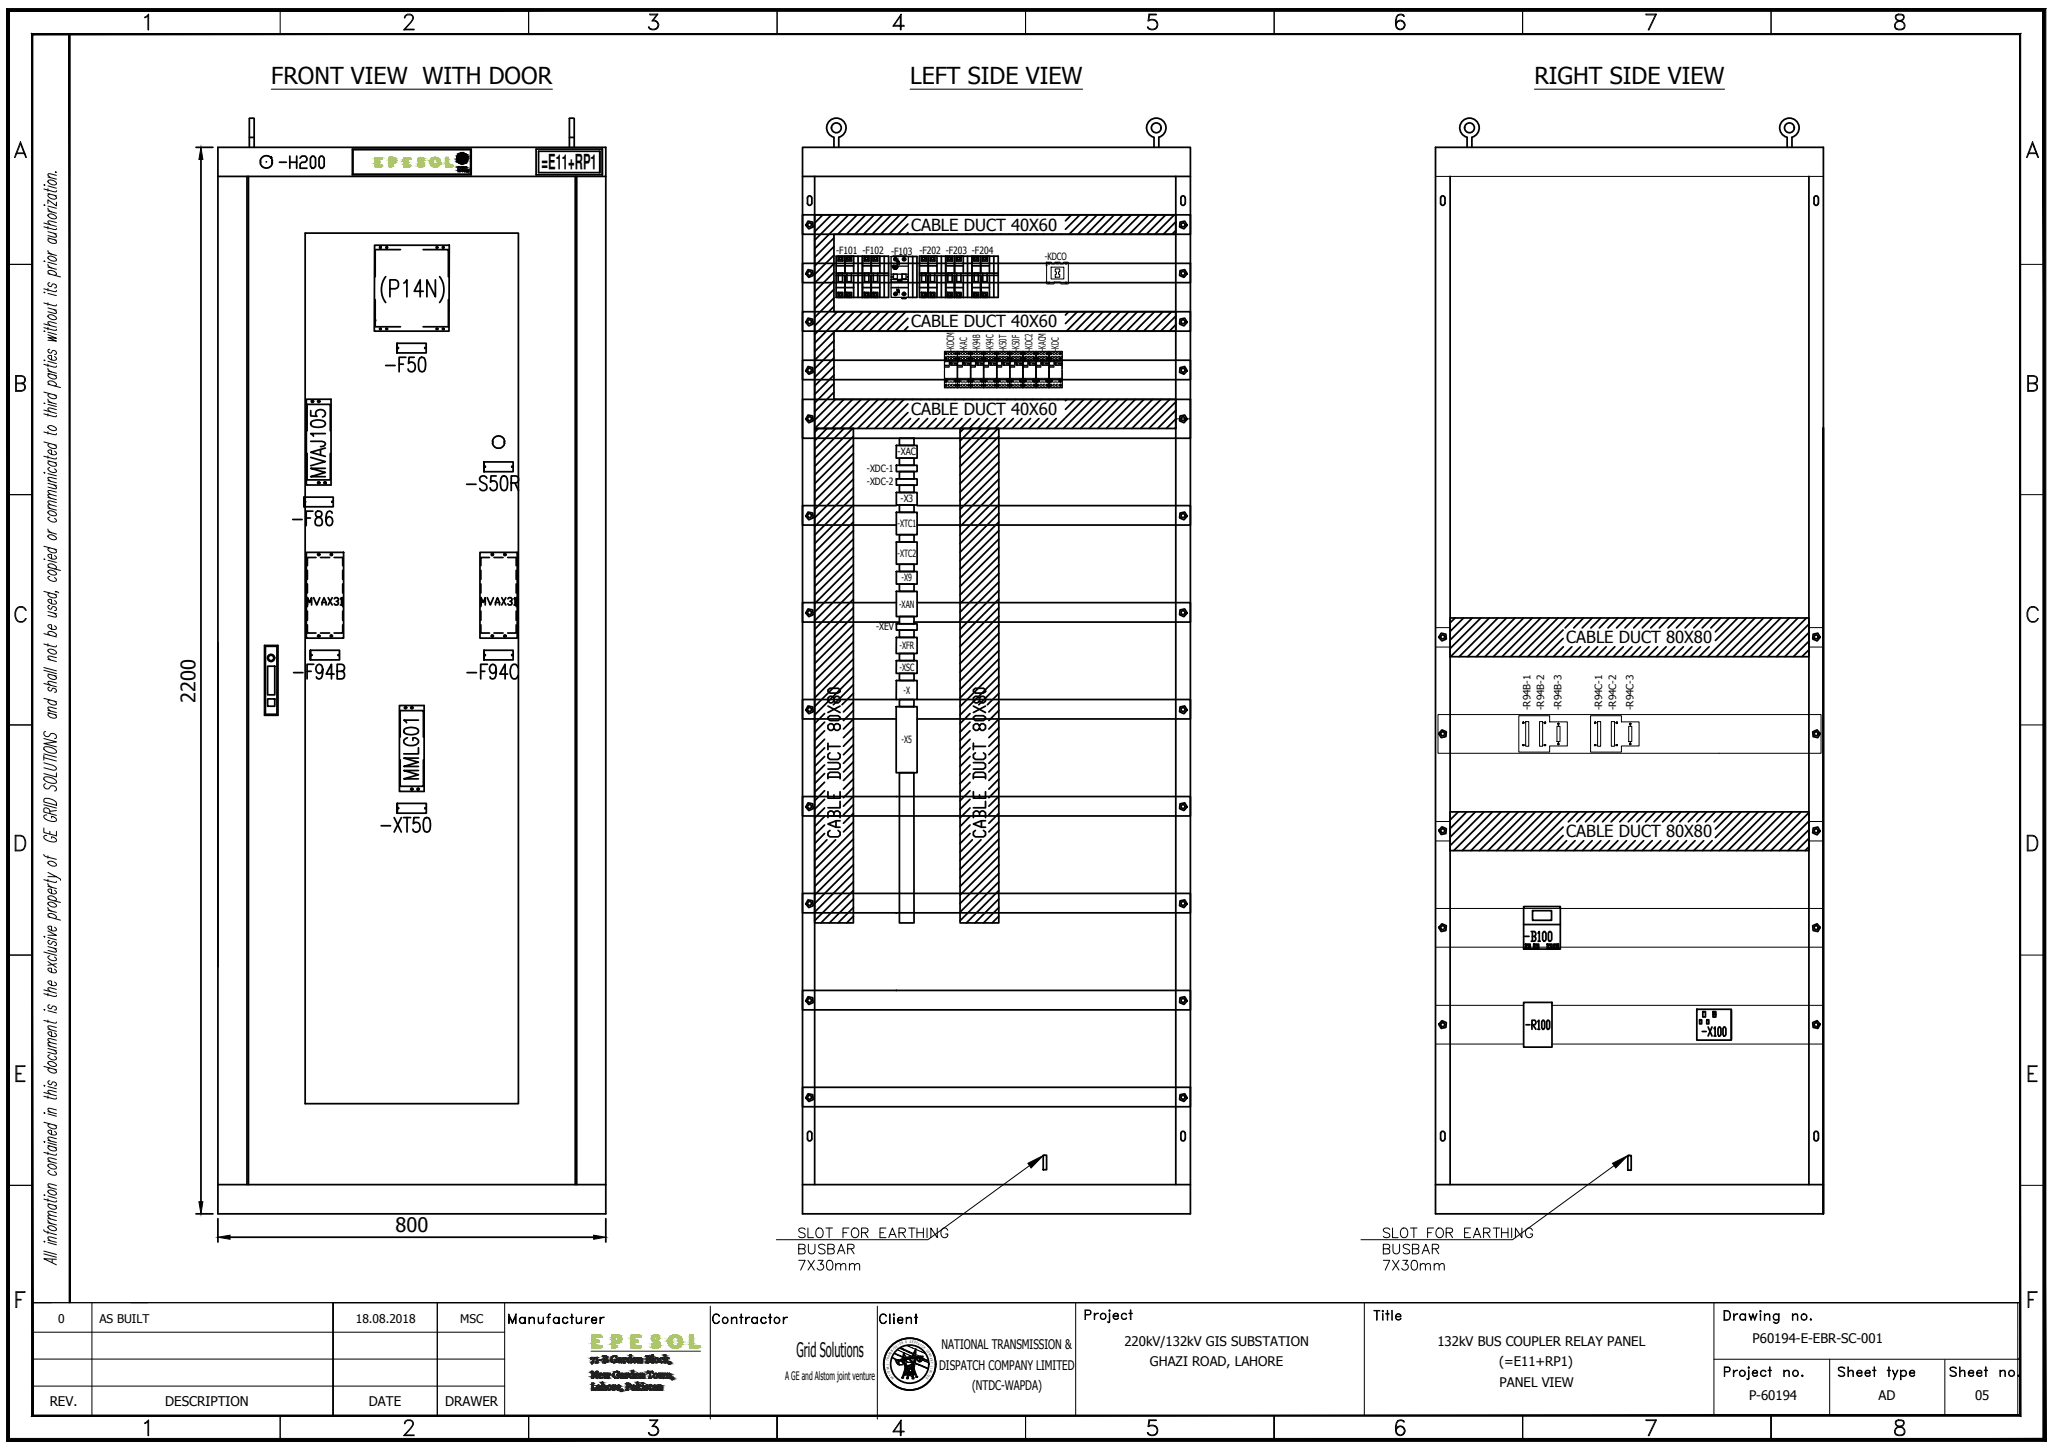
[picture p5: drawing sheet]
<svg xmlns="http://www.w3.org/2000/svg" width="297mm" height="210mm" viewBox="0 0 297 210" stroke-linecap="round" stroke-linejoin="round" font-family="sans-serif">
<defs><g id="words">
<g font-size="5.3">
<text x="55" y="55">-F50</text>
<text x="41.6" y="77.3">-F86</text>
<text x="41.6" y="99.5">-F94B</text>
<text x="66.7" y="99.5">-F94C</text>
</g>
<text font-size="4.9" x="39.5" y="25.8">-H200</text>
<g font-size="3.4">
<text x="39.3" y="12.2">FRONT VIEW WITH DOOR</text>
<text x="131.8" y="12.2">LEFT SIDE VIEW</text>
<text x="222.2" y="12.2">RIGHT SIDE VIEW</text>
</g>
<text font-size="3" x="78.4" y="24.5">=E11+RP1</text>
<g font-size="2.9">
<text x="28.3" y="101.8" transform="rotate(-90 28.3 101.8)">2200</text>
<text x="57.3" y="178.4">800</text>
<text x="115.4" y="196.6">Grid Solutions</text>
</g>
<g font-size="2.4">
<text x="132" y="33.4">CABLE DUCT 40X60</text>
<text x="132" y="47.4">CABLE DUCT 40X60</text>
<text x="132" y="60.1">CABLE DUCT 40X60</text>
<text x="226.8" y="93.2">CABLE DUCT 80X80</text>
<text x="226.8" y="121.3">CABLE DUCT 80X80</text>
</g>
<g font-size="1.9">
<text x="136.4" y="195.5">NATIONAL TRANSMISSION &amp;</text>
<text x="162.8" y="195">220kV/132kV GIS SUBSTATION</text>
<text x="166.5" y="197.9">GHAZI ROAD, LAHORE</text>
<text x="208.2" y="195">132kV BUS COUPLER RELAY PANEL</text>
<text x="217.1" y="197.9">(=E11+RP1)</text>
<text x="253.8" y="194.6">P60194-E-EBR-SC-001</text>
<text x="7.2" y="203.7">REV.</text>
<text x="23.9" y="203.7">DESCRIPTION</text>
<text x="53.4" y="203.7">DATE</text>
<text x="64.5" y="203.7">DRAWER</text>
<text x="136" y="198.4">DISPATCH COMPANY LIMITED</text>
<text x="140.8" y="201.4">(NTDC-WAPDA)</text>
<text x="217.2" y="200.9">PANEL VIEW</text>
<text x="253.3" y="202.8">P-60194</text>
<text x="272.1" y="202.8">AD</text>
<text x="286" y="202.8">05</text>
</g>
<g font-size="1.7">
<text x="8.4" y="191.7">0</text>
<text x="14.4" y="191.7">AS BUILT</text>
<text x="51.5" y="191.7">18.08.2018</text>
<text x="66.7" y="191.7">MSC</text>
<text x="113.7" y="200">A GE and Alstom joint venture</text>
</g>
<g font-size="1.4">
<text x="121.1" y="36.9">-F101 -F102</text>
<text x="129.1" y="36.9">-F103 -F202 -F203 -F204</text>
<text x="151.3" y="37.6">-KDCO</text>
<text x="138.2" y="50.8" transform="rotate(-90 138.2 50.8)">-KDCM</text>
<text x="140.1" y="50.8" transform="rotate(-90 140.1 50.8)">-KAC</text>
<text x="142" y="50.8" transform="rotate(-90 142 50.8)">-K94B</text>
<text x="143.9" y="50.8" transform="rotate(-90 143.9 50.8)">-K94C</text>
<text x="145.8" y="50.8" transform="rotate(-90 145.8 50.8)">-K50T</text>
<text x="147.7" y="50.8" transform="rotate(-90 147.7 50.8)">-K50F</text>
<text x="149.5" y="50.8" transform="rotate(-90 149.5 50.8)">-KDC2</text>
<text x="151.4" y="50.8" transform="rotate(-90 151.4 50.8)">-KACM</text>
<text x="153.4" y="50.8" transform="rotate(-90 153.4 50.8)">-KDC</text>
<text x="130" y="66">-XAC</text>
<text x="125.6" y="68.4">-XDC-1</text>
<text x="125.6" y="70.3">-XDC-2</text>
<text x="130" y="76.4">-XTC1</text>
<text x="130.4" y="72.8">-X3</text>
<text x="130" y="80.7">-XTC2</text>
<text x="130.2" y="88">-XAN</text>
<text x="130.6" y="84.2">-X9</text>
<text x="126.9" y="91.3">-XEV</text>
<text x="130.3" y="94">-XFR</text>
<text x="130.3" y="97.1">-XSC</text>
<text x="130.9" y="100.5">-X</text>
<text x="130.6" y="107.7">-X5</text>
<text x="221.6" y="102.9" transform="rotate(-90 221.6 102.9)">-R94B-1</text>
<text x="223.6" y="102.9" transform="rotate(-90 223.6 102.9)">-R94B-2</text>
<text x="226.2" y="102.9" transform="rotate(-90 226.2 102.9)">-R94B-3</text>
<text x="232.1" y="102.9" transform="rotate(-90 232.1 102.9)">-R94C-1</text>
<text x="234" y="102.9" transform="rotate(-90 234 102.9)">-R94C-2</text>
<text x="236.6" y="102.9" transform="rotate(-90 236.6 102.9)">-R94C-3</text>
</g>
<g font-size=".5">
<text x="128.7" y="197.8" transform="rotate(-90 128.7 197.8)">L</text>
<text x="128.7" y="197.2" transform="rotate(-74 128.7 197.2)">T</text>
<text x="128.8" y="196.9" transform="rotate(-77 128.8 196.9)">R</text>
<text x="128.9" y="196.6" transform="rotate(-69 128.9 196.6)">A</text>
<text x="129" y="196.3" transform="rotate(-61 129 196.3)">N</text>
<text x="129.1" y="196.1" transform="rotate(-63 129.1 196.1)">S</text>
<text x="129.2" y="195.9" transform="rotate(-52 129.2 195.9)">M</text>
<text x="129.5" y="195.6" transform="rotate(-34 129.5 195.6)">I</text>
<text x="129.6" y="195.4" transform="rotate(-41 129.6 195.4)">S</text>
<text x="130.2" y="195" transform="rotate(-34 130.2 195)">I</text>
<text x="130.4" y="194.9" transform="rotate(-24 130.4 194.9)">O</text>
<text x="130.6" y="194.8" transform="rotate(-21 130.6 194.8)">N</text>
<text x="131.2" y="194.6" transform="rotate(-13 131.2 194.6)">&amp;</text>
<text x="131.8" y="194.5" transform="rotate(6 131.8 194.5)">D</text>
<text x="132.1" y="194.6" transform="rotate(7 132.1 194.6)">E</text>
<text x="132.4" y="194.6" transform="rotate(14 132.4 194.6)">SP</text>
<text x="132.9" y="194.8" transform="rotate(21 132.9 194.8)">A</text>
<text x="133.2" y="194.9" transform="rotate(30 133.2 194.9)">T</text>
<text x="133.5" y="195.1" transform="rotate(32 133.5 195.1)">C</text>
<text x="133.7" y="195.2" transform="rotate(41 133.7 195.2)">H</text>
<text x="134.1" y="195.7" transform="rotate(49 134.1 195.7)">C</text>
<text x="134.3" y="195.9" transform="rotate(61 134.3 195.9)">OM</text>
<text x="134.6" y="196.4" transform="rotate(63 134.6 196.4)">P</text>
<text x="134.7" y="196.7" transform="rotate(77 134.7 196.7)">AN</text>
<text x="134.8" y="197.3" transform="rotate(90 134.8 197.3)">Y</text>
<text x="134.8" y="197.9" transform="rotate(98 134.8 197.9)">L</text>
<text x="128.7" y="198.1" transform="rotate(-97 128.7 198.1)">A</text>
<text x="128.8" y="198.4" transform="rotate(-103 128.8 198.4)">N</text>
<text x="129" y="198.9" transform="rotate(-108 129 198.9)">IO</text>
<text x="129.1" y="199.2" transform="rotate(-120 129.1 199.2)">T</text>
<text x="129.3" y="199.4" transform="rotate(-126 129.3 199.4)">A</text>
<text x="129.5" y="199.7" transform="rotate(-127 129.5 199.7)">N</text>
<text x="134.2" y="199.5" transform="rotate(127 134.2 199.5)">D</text>
<text x="134.3" y="199.2" transform="rotate(126 134.3 199.2)">E</text>
<text x="134.5" y="199" transform="rotate(120 134.5 199)">T</text>
<text x="134.6" y="198.8" transform="rotate(104 134.6 198.8)">I</text>
<text x="134.7" y="198.4" transform="rotate(112 134.7 198.4)">M</text>
<text x="134.8" y="198.2" transform="rotate(108 134.8 198.2)">I</text>
</g>
</g></defs>
<!-- layer: 0 -->
<g fill="#000" stroke="#000" stroke-width=".14">
<path d="M66.6 23.3h.1zM66.5 22.3h.1zM66.7 23.5h.2zM66.7 23.7h.5zM66.7 22.7v.1zM66.7 22.2h.1zM66.8 23.6h.3zM66.7 23.1l.1-.1zM66.7 22.9h.1zM66.7 22.8h.1zM66.8 22.8v-.1zM66.9 22.8h.1z"/>
<path d="M66.8 22.2h.3zM66.8 22.3h.2zM67 22.3h.1zM67.1 23.3h.1zM67.1 23h.1zM67.2 22.9h.3zM67.1 23.7h.1zM67.2 23.7l.1-.1zM220.6 104.6v.1zM223.7 104.6l.1 .1zM225.7 107.7v.1zM231 104.6v.1z"/>
<path d="M234.1 104.6l.1 .1zM236 107.8h.1zM236.2 107.7l-.1 .1z"/>
<path d="M66.2 22.8v.2zM66.2 22.8v.2z"/>
<path d="M66.2 23v.1zM66.2 23v.1z"/>
<path d="M66.2 23.1l.1 .1zM66.2 23.1l.1 .1z"/>
<path d="M66.2 22.8v.2zM66.2 22.8v.2z"/>
<path d="M66.2 23v.1zM66.2 23v.1z"/>
<path d="M66.2 23.1l.1 .1zM66.2 23.1l.1 .1z"/>
<path d="M66.2 22.7v.1zM66.2 22.7v.1z"/>
<path d="M66.2 22.7v.1zM66.2 22.7v.1z"/>
<path d="M66.2 23.2l.1 .2zM66.2 23.2l.1 .2z"/>
<path d="M66.2 23.2l.1 .2zM66.2 23.2l.1 .2z"/>
<path d="M66.3 22.7v.2zM66.3 22.7v.2z"/>
<path d="M66.3 23l.1 .1zM66.3 23l.1 .1z"/>
<path d="M66.3 22.5v.2zM66.3 22.5l-.1 .2z"/>
<path d="M66.3 23.4l.1 .1zM66.3 23.4l.1 .1z"/>
<path d="M66.3 22.5v.2zM66.3 22.5l-.1 .2z"/>
<path d="M66.3 23.4l.1 .1zM66.3 23.4l.1 .1z"/>
<path d="M66.4 22.9h.4zM66.4 22.9h.4z"/>
<path d="M66.4 22.9h.4zM66.4 22.9h.4z"/>
<path d="M66.4 22.4l-.1 .1zM66.4 22.4l-.1 .1z"/>
<path d="M66.4 23.5h.1zM66.4 23.5h.1z"/>
<path d="M66.4 22.4l-.1 .1zM66.4 22.4l-.1 .1z"/>
<path d="M66.4 23.5h.1zM66.4 23.5h.1z"/>
<path d="M66.4 23.5l.1 .1zM66.4 23.5l.1 .1z"/>
<path d="M66.4 23.5l.1 .1zM66.4 23.5l.1 .1z"/>
<path d="M66.5 22.3l-.1 .1zM66.4 22.4l.1-.1z"/>
<path d="M66.5 23.6h.1zM66.5 23.6h.1z"/>
<path d="M66.5 22.3l-.1 .1zM66.4 22.4l.1-.1z"/>
<path d="M66.5 23.6h.1zM66.5 23.6h.1z"/>
<path d="M66.3 23.2h.2zM66.3 23.2h.2z"/>
<path d="M66.3 23.2l.2 .1zM66.3 23.2l.2 .1z"/>
<path d="M66.4 22.7h.1zM66.4 22.7h.2z"/>
<path d="M66.4 22.7h.1zM66.4 22.7h.1h-.1z"/>
<path d="M66.4 22.7l.2 .1zM66.4 22.7l.2 .1z"/>
<path d="M66.3 23.1h.2zM66.3 23.1l.2 .1z"/>
<path d="M66.4 23.3h.1zM66.4 23.3h.1z"/>
<path d="M66.4 23.3l.2 .1zM66.4 23.3l.2 .1z"/>
<path d="M66.3 22.8h.3zM66.3 22.8h.3z"/>
<path d="M66.3 22.8h.4zM66.3 22.8h.4z"/>
<path d="M66.5 23.6l.2 .1zM66.5 23.6l.2 .1z"/>
<path d="M66.5 23.6l.2 .1zM66.5 23.6l.2 .1z"/>
<path d="M66.4 22.6h.2zM66.4 22.6l.2 .1z"/>
<path d="M66.3 23.1h.3zM66.3 23.1h.2z"/>
<path d="M66.4 23.4h.3zM66.4 23.4h.3z"/>
<path d="M66.3 23.1h.3zM66.3 23.1h.3z"/>
<path d="M66.6 23.7h.2zM66.6 23.7h.2z"/>
<path d="M66.6 23.7h.2zM66.6 23.7h.2z"/>
<path d="M66.3 22.8l.4 .1zM66.3 22.8l.4 .1z"/>
<path d="M66.4 23h.3zM66.4 23.1h.2z"/>
<path d="M66.7 23.5l.2 .1zM66.8 23.6h.1z"/>
<path d="M66.3 22.9h.4zM66.3 22.9h.4z"/>
<path d="M66.4 22.6h.3zM66.4 22.6h.3z"/>
<path d="M66.6 22.6h.1zM66.6 22.6l.1 .1z"/>
<path d="M66.4 23h.3zM66.4 23h.3z"/>
<path d="M66.7 23.7h.4zM66.8 23.7h.3z"/>
<path d="M66.7 23.7h.4zM66.8 23.7h.3z"/>
<path d="M66.4 22.9h.3zM66.4 22.9h.3z"/>
<path d="M66.4 22.9h.3zM66.4 22.9h.3z"/>
<path d="M66.4 23h.3zM66.4 23h.3z"/>
<path d="M66.6 23.2h.1zM66.6 23.2l.1 .1z"/>
<path d="M66.4 23h.3zM66.4 23h.4z"/>
<path d="M66.4 23h.3zM66.4 23h.3z"/>
<path d="M66.6 23.2h.2zM66.6 23.2h.2z"/>
<path d="M66.6 23.2h.2zM66.6 23.2h.1z"/>
<path d="M66.4 22.5h.4zM66.4 22.5h.4z"/>
<path d="M66.4 22.5h.4zM66.4 22.5l.3 .1h-.3z"/>
<path d="M66.7 23.7h.1zM66.7 23.7h.1z"/>
<path d="M66.7 23.1h.1zM66.7 23.1l.1 .1h-.2z"/>
<path d="M66.7 23.7h.1zM66.7 23.7h.1z"/>
<path d="M66.7 22.2h.1zM66.7 22.2h.1z"/>
<path d="M66.7 23.7h.3zM66.7 23.7h.3z"/>
<path d="M66.7 23.1h.1zM66.7 23.1h.1h-.1z"/>
<path d="M66.7 22.2h.1zM66.7 22.2h.1z"/>
<path d="M66.7 23.7h.3zM66.7 23.7h.3z"/>
<path d="M66.8 23.6l.2 .1zM66.8 23.7h.2z"/>
<path d="M66.4 22.5h.4zM66.4 22.5h.4z"/>
<path d="M66.7 22.8h.1zM66.7 22.8l.1 .1z"/>
<path d="M66.4 22.9h.4zM66.4 22.9l.4 .1z"/>
<path d="M66.6 22.4h.3zM66.6 22.4h.3z"/>
<path d="M66.7 22.3h.2zM66.6 22.4h.2zM66.6 22.4h.2zM66.6 22.4h.2z"/>
<path d="M66.5 22.4h.4zM66.5 22.4h.4z"/>
<path d="M66.7 22.3h.2zM66.7 22.3h.2z"/>
<path d="M66.9 22.5h.3zM66.9 22.5h.3z"/>
<path d="M66.9 22.6h.2zM66.9 22.6h.2z"/>
<path d="M66.9 22.8h.1zM66.9 22.8h.1z"/>
<path d="M66.8 23.6h.1zM66.8 23.6h.1z"/>
<path d="M66.6 23.5h.3zM66.6 23.5h.3z"/>
<path d="M66.7 22.2h.3zM66.7 22.2h.1z"/>
<path d="M66.7 22.2h.3zM66.7 22.2h.1z"/>
<path d="M66.9 23.1h.1zM66.9 23.1h.1z"/>
<path d="M66.9 23.1l.1 .1zM66.9 23.1l.1 .1z"/>
<path d="M66.9 23.2h.1zM66.9 23.2h.1z"/>
<path d="M66.8 22.3h.2zM66.8 22.3h.2z"/>
<path d="M66.8 22.3h.2zM66.7 22.3h.2z"/>
<path d="M66.9 23l.1 .1zM66.9 23l.1 .1z"/>
<path d="M66.8 23.2h.2zM66.8 23.2h.2z"/>
<path d="M66.6 23.5h.4zM66.6 23.5h.3z"/>
<path d="M66.8 22.3h.2zM66.8 22.3h.2z"/>
<path d="M66.9 23h.1zM66.9 23h.1z"/>
<path d="M66.8 23.2l.2 .1zM66.8 23.2l.2 .1z"/>
<path d="M66.5 23.5h.5zM66.5 23.5h.5z"/>
<path d="M66.8 23.3h.3zM66.8 23.3h.3z"/>
<path d="M66.9 23h.1zM66.9 23h.1zM66.9 23h.1z"/>
<path d="M66.9 22.7h.2zM66.9 22.7h.2zM67 22.7h.1zM67 22.7h.1z"/>
<path d="M67 22.7l.1 .1zM67 22.7l.1 .1z"/>
<path d="M67 22.8h.1zM67 22.8h.1z"/>
<path d="M66.9 22.8h.2zM66.9 22.8h.1z"/>
<path d="M67.1 23.2h.2zM67.1 23.2h.2z"/>
<path d="M66.8 23.3h.3zM66.7 23.3h.4z"/>
<path d="M66.9 22.7h.2zM66.9 22.7h.2z"/>
<path d="M66.7 23.3l.4 .1zM66.7 23.3l.4 .1z"/>
<path d="M66.8 22.2h.4zM66.7 22.2h.5z"/>
<path d="M66.8 22.2h.4zM66.7 22.2h.5z"/>
<path d="M66.9 22.6l.2 .1v-.1zM66.9 22.6l.2 .1h-.2zM66.9 22.7h.2zM66.9 22.7h.2z"/>
<path d="M67 23.1h.1zM67 23.1h.1z"/>
<path d="M67 23.1l.1 .1zM67 23.1l.1 .1zM67 23.2h.1zM67 23.2h.1z"/>
<path d="M66.7 23.4h.4zM66.7 23.4h.4z"/>
<path d="M67 22.3l.2 .1zM67 22.4h.2z"/>
<path d="M67 23h.1zM67 23l.1 .1z"/>
<path d="M67 23.2h.2zM67 23.2h.2z"/>
<path d="M66.7 23.4h.5zM66.7 23.4h.5z"/>
<path d="M66.9 23.6h.2zM66.9 23.6h.2z"/>
<path d="M66.9 22.5h.3zM66.9 22.5l.2 .1z"/>
<path d="M67 22.2h.2zM67 22.2h.2z"/>
<path d="M67 22.2h.2zM67 22.2h.2z"/>
<path d="M67 23.6h.2zM66.9 23.6h.2z"/>
<path d="M67.1 23h.1zM67.1 23h.1z"/>
<path d="M67.1 22.2h.1zM67.1 22.2h.1z"/>
<path d="M67.1 23.7h.1zM67 23.7h.2z"/>
<path d="M67.1 22.2h.1zM67.1 22.2h.1z"/>
<path d="M67.1 23.7h.1zM67 23.7h.2z"/>
<path d="M66.8 22.5h.4zM66.8 22.5h.4z"/>
<path d="M67.2 22.9h.3zM67.2 22.9h.3z"/>
<path d="M67.1 22.2l.2 .1zM67.1 22.2l.2 .1z"/>
<path d="M67.1 23.7h.1zM67.1 23.7h.1z"/>
<path d="M67.1 22.2l.2 .1zM67.1 22.2l.2 .1z"/>
<path d="M67.1 23.7h.1zM67.1 23.7h.1z"/>
<path d="M67 22.4h.3zM67 22.4h.3z"/>
<path d="M67 23.6h.2zM67 23.6h.2z"/>
<path d="M67 22.4h.3zM66.9 22.4h.4z"/>
<path d="M67.3 22.8h.3zM67.3 22.8h.3z"/>
<path d="M67.2 23.1h.1zM67.2 23.1h.1z"/>
<path d="M67.1 23.2h.2zM67.1 23.2l.1 .1z"/>
<path d="M67.3 22.9h.2zM67.3 22.9h.2z"/>
<path d="M67.2 23.1h.1zM67.2 23.1h.1z"/>
<path d="M67.2 23.1h.1zM67.2 23.1h.1z"/>
<path d="M67.1 23.2h.2zM67.1 23.2h.2z"/>
<path d="M67.2 22.3h.2zM67.2 22.3h.2z"/>
<path d="M67.2 22.3h.2zM67.2 22.3h.2z"/>
<path d="M66.9 22.4h.4zM66.9 22.4h.4z"/>
<path d="M67.2 23.1l.1 .1zM67.2 23.1l.1 .1z"/>
<path d="M67.2 23.2h.1zM67.2 23.2h.1z"/>
<path d="M67.2 23.2h.1zM67.2 23.2h.1z"/>
<path d="M67.1 23.2h.2zM67.1 23.2h.2z"/>
<path d="M67.1 23.5l.2 .1zM67.1 23.5l.2 .1z"/>
<path d="M67.1 23.6h.2zM67.1 23.6h.1z"/>
<path d="M66.5 22.4h.9zM66.5 22.4h.9z"/>
<path d="M67 23.5h.4zM67 23.5h.3z"/>
<path d="M67.3 22.3h.1zM67.3 22.3h.1z"/>
<path d="M67.3 22.3h.1zM67.3 22.3h.1z"/>
<path d="M67 23.5h.4zM67 23.5h.4z"/>
<path d="M67.4 22.3l.1 .1zM67.4 22.3l.1 .1z"/>
<path d="M67.4 22.3l.1 .1zM67.4 22.3l.1 .1z"/>
<path d="M66.5 22.4l.9 .1zM66.5 22.4l.9 .1z"/>
<path d="M66.5 23.5h.9zM66.5 23.5h.9z"/>
<path d="M66.4 22.5h1.1zM66.4 22.5h1.1z"/>
<path d="M66.4 23.4h1.1zM66.4 23.4l1 .1z"/>
<path d="M67.2 23.4h.3zM67.2 23.4h.3z"/>
<path d="M66.4 23.4h1.1zM66.4 23.4h1.1z"/>
<path d="M67.4 22.4h.1zM67.4 22.4h.1z"/>
<path d="M67.4 23.5v.1zM67.4 23.5v.1z"/>
<path d="M67.4 22.4h.1zM67.4 22.4h.1z"/>
<path d="M67.4 23.5v.1zM67.4 23.5v.1z"/>
<path d="M67.2 22.5h.3zM67.2 22.5h.3z"/>
<path d="M67.3 22.5l.2 .1zM67.3 22.5l.2 .1z"/>
<path d="M67.3 22.9h.2zM67.3 22.9h.2z"/>
<path d="M67.3 22.9h.2zM67.2 22.9h.3zM67.2 22.9h.3z"/>
<path d="M67.2 22.9h.3zM67.1 22.9h.4zM67.1 22.9h.4zM67.1 22.9h.4z"/>
<path d="M67.1 22.9l.4 .1zM67.1 22.9l.4 .1zM67.1 23h.4zM67.1 23h.4z"/>
<path d="M67.3 23.4h.2zM67.2 23.4h.3z"/>
<path d="M67.5 22.4l.1 .1zM67.5 22.4l.1 .1z"/>
<path d="M67.5 22.4l.1 .1zM67.5 22.4l.1 .1z"/>
<path d="M67.1 23h.4zM67.1 23h.4z"/>
<path d="M67.3 23.3h.2zM67.3 23.3l.2 .1h-.2z"/>
<path d="M67.3 22.6h.3zM67.3 22.6h.3z"/>
<path d="M67.3 22.8h.2zM67.3 22.8l.2 .1z"/>
<path d="M67.2 23h.3zM67.2 23h.3z"/>
<path d="M67.3 23h.2zM67.3 23h.2z"/>
<path d="M67.3 23h.3zM67.3 23h.3z"/>
<path d="M67.4 23.2h.1zM67.4 23.2h.1z"/>
<path d="M67.4 23.2h.1zM67.4 23.2l.1 .1z"/>
<path d="M67.3 22.6l.3 .1zM67.3 22.6l.3 .1h-.4z"/>
<path d="M67.3 23h.3zM67.3 23h.3z"/>
<path d="M67.4 23l.2 .1zM67.4 23l.2 .1zM67.4 23.1h.2zM67.4 23.1h.2z"/>
<path d="M67.4 23.1l.2 .1zM67.4 23.1l.2 .1z"/>
<path d="M67.4 23.2h.2zM67.4 23.2h.1z"/>
<path d="M67.6 22.5l.1 .2zM67.6 22.5l.1 .2z"/>
<path d="M67.6 23.4l-.1 .1zM67.6 23.4l-.1 .1z"/>
<path d="M67.6 22.5l.1 .2zM67.6 22.5l.1 .2z"/>
<path d="M67.6 23.4l-.1 .1zM67.6 23.4l-.1 .1z"/>
<path d="M67.2 22.7l.4 .1zM67.2 22.7l.4 .1h-.4z"/>
<path d="M67.2 22.8h.4zM67.2 22.8h.4z"/>
<path d="M67.1 22.8h.5zM67.1 22.8h.5z"/>
<path d="M67.2 22.8h.4zM67.2 22.8h.4z"/>
<path d="M67.2 22.8h.4zM67.2 22.8h.4z"/>
<path d="M67.5 22.8l.1 .1zM67.5 22.8l.1 .1z"/>
<path d="M67.6 22.9v.1zM67.6 22.9v.1z"/>
<path d="M67.6 23v.2zM67.6 23v.2z"/>
<path d="M67.6 23.2v.2zM67.6 23.2v.2z"/>
<path d="M67.6 23.2v.2zM67.6 23.2v.2z"/>
<path d="M67.6 22.7l.1 .1zM67.6 22.7l.1 .1z"/>
<path d="M67.6 22.7l.1 .1zM67.6 22.7l.1 .1z"/>
<path d="M67.7 22.8v.2zM67.7 22.8v.2z"/>
<path d="M67.7 23.1v.1zM67.7 23.1l-.1 .1z"/>
<path d="M67.7 22.8v.2zM67.7 22.8v.2z"/>
<path d="M67.7 23.1v.1zM67.7 23.1l-.1 .1z"/>
<path d="M67.7 23v.1zM67.7 23v.1z"/>
<path d="M67.7 23v.1zM67.7 23v.1z"/>
<path d="M220.7 104.6l-.1 .1zM220.6 104.6v.1zM220.6 104.6v.1z"/>
<path d="M223.8 104.6v.1zM223.8 104.6v.1zM223.7 104.6l.1 .1z"/>
<path d="M225.7 107.7v.1zM225.7 107.7v.1zM225.7 107.7v.1z"/>
<path d="M231.1 104.6l-.1 .1zM231 104.6v.1zM231 104.6v.1z"/>
<path d="M234.2 104.6v.1zM234.2 104.6v.1zM234.1 104.6l.1 .1z"/>
<path d="M236 104.8h.1zM236.1 104.9v-.1z"/>
<path d="M236.1 107.7v.1zM236.1 107.7v.1zM236.1 107.7v.1z"/>
<path d="M10 4.9v183.8h.2zM10 4.9h.2v183.8z"/>
</g>
<!-- layer: 4 -->
<g fill="none" stroke="#000" stroke-width=".14">
<path d="M21 2.5l.5-.5v2.3h-.1v-2l-.4 .3zM40.6 1.4v3.5M58.6 4.2h1.4v.1h-1.5l1.2-1.4a.44 .44 0 0 0-.3-.7h-.4l-.2 .1-.1 .3h-.1a.59 .59 0 0 1 .4-.6h.4a.57 .57 0 0 1 .4 .9l-1.2 1.4M76.6 1.4v3.5M94 4l.3 .2M94.6 2.9a.74 .74 0 0 1 .8 .8 .74 .74 0 0 1-1 .6l-.3-.1-.2-.3h.1a.73 .73 0 0 0 1.3-.1M94.9 3a.65 .65 0 0 1 .3 1l-.3 .2M95.2 2.2h-1.1v-.2h1.2l-.7 1M95.2 2l-.8 1 .7 .1 .2 .4M112.5 1.4v3.5M129.4 3.7h1.5v.1h-1.6l1.2-1.8v2.3h-.1v-1.9l-1 1.4M148.5 1.4v3.5"/>
<path d="M166.3 4l.3 .2M167.1 2.9a.7 .7 0 0 1 .5 .7 .7 .7 0 0 1-.5 .6M167.6 3.4a.9 .9 0 0 0-1.3-.4l.1-1h1.1v.2h-1l-.1 .7a.81 .81 0 0 1 1.2 .2 .81 .81 0 0 1-.3 1.1 .81 .81 0 0 1-1.1-.3h.1a.75 .75 0 0 0 1.3-.1M184.5 1.4v3.5M202.2 3.8a.65 .65 0 0 0 1 .3l.2-.3M202.2 3.5a.65 .65 0 0 1 1-.4l.2 .4M202.4 2.3l.4-.1 .5 .1M202.5 2.2a2.09 2.09 0 0 0-.2 1.8l.3 .2M202.6 3l-.3 .2-.1 .4M203 3a.65 .65 0 0 1 .3 1l-.3 .2M203.2 2.2l.1 .2h.1a.64 .64 0 0 0-1-.2 2.09 2.09 0 0 0-.2 1.8 .71 .71 0 0 0 1.1 .2 .71 .71 0 0 0 0-1.1 .71 .71 0 0 0-1.1 .1M220.5 1.4v3.5"/>
<path d="M239.8 2l-1.1 2.3h.1l1.1-2.3h-1.5v.2h1.4M256.5 1.4v3.5M274.5 4l.3 .2M274.6 2.2a.55 .55 0 0 0 .3 .8 .82 .82 0 0 1 .9 .6v.3a.77 .77 0 0 1-1.3 0 .61 .61 0 0 1 .4-.8 .86 .86 0 0 0 .9-.5v-.2a.81 .81 0 0 0-1.2-.2zM274.6 2.3l.3-.1 .8 .1M274.7 2.2a.45 .45 0 0 0 .2 .7 .83 .83 0 0 1 .9 1.2 .89 .89 0 0 1-1.4-.2 .88 .88 0 0 1 1-1 .45 .45 0 0 0 .2-.7M275.8 4l-.3 .2M1.2 38.3h3.5M2.3 22.3h1.3M2.4 22.1h1.1M3 20.5l.8 2.3h-.1l-.7-2-.8 2h-.1zM292.6 38.3h3.5"/>
<path d="M293.7 22.3h1.3M293.8 22.1h1.1M294.4 20.5l.8 2.3h-.1l-.7-2-.8 2h-.1zM2.4 55.5h.7l.4-.1 .1-.2-.1-.6-.4-.1h-.7v2.1h.7l.4-.1 .1-.3-.1-.5-.4-.1h-.7M3.1 55.5a.6 .6 0 0 1 .6 .6 .6 .6 0 0 1-.6 .6h-.8v-2.3h.8a.59 .59 0 0 1 .6 .6 .59 .59 0 0 1-.6 .6M293.8 55.5h.7l.4-.1 .1-.2v-.4l-.1-.2-.4-.1h-.7v2.1h.7l.4-.1 .1-.3-.1-.5-.4-.1h-.7M294.5 55.5a.6 .6 0 0 1 .6 .6 .6 .6 0 0 1-.6 .6h-.8v-2.3h.8a.59 .59 0 0 1 .6 .6 .59 .59 0 0 1-.6 .6M1.2 71.7h3.5M4.7 67.8v137.3M292.6 71.7h3.5M2.4 88.2a.8 .8 0 0 1 .7-.3 .8 .8 0 0 1 .7 .5l-.6-.4a.75 .75 0 0 0-.9 .7 1.1 1.1 0 0 0 .5 1.3h.4l.6-.4a.84 .84 0 0 1-1 .5 .84 .84 0 0 1-.6-.8v-.6zM293.8 88.2a.8 .8 0 0 1 .7-.3 .8 .8 0 0 1 .7 .5h-.1l-.1-.2a.76 .76 0 0 0-.9-.2 .76 .76 0 0 0-.4 .7 1.1 1.1 0 0 0 .5 1.3h.4l.6-.4a.84 .84 0 0 1-1 .5 .84 .84 0 0 1-.6-.8v-.6z"/>
<path d="M1.2 105h3.5M292.6 105h3.5M1.2 138.4h3.5M2.2 121h.8a1.23 1.23 0 0 1 .5 1.9l-.2 .3-.3 .1h-.8zM2.3 121.1h.7a1.13 1.13 0 0 1 .4 1.8l-.4 .3h-.7zM292.6 138.4h3.5M293.6 121h.8a1.23 1.23 0 0 1 .5 1.9l-.2 .3-.3 .1h-.8zM293.7 121.1h.7a1.13 1.13 0 0 1 .4 1.8l-.4 .3h-.7zM2.3 154.4h1.3v.1h-1.2v2.1h1.2v.1h-1.3zM2.4 155.5h.7v.1h-.7M293.7 154.4h1.3v.1h-1.2v2.1h1.2v.1h-1.3zM293.8 155.5h.7v.1h-.7"/>
<path d="M1.2 171.7h3.5M292.6 171.7h3.5M2.3 187.1h1.3v.1h-1.2v2.2h-.1zM2.4 188.2h.7v.1h-.7M4.7 188.7h2.8M19 188.7h273.6M248.2 196.9h44.2M292.4 196.9h.1M292.6 188.7v16.4M293.7 187.1h1.3v.1h-1.2v2.2h-.1zM293.8 188.2h.7v.1h-.7M21 206.1l.5-.4v2.3h-.1v-2.1l-.4 .3z"/>
<path d="M40.6 205.1v3.5M58.6 207.9h1.4v.1h-1.5l.9-1.1a.72 .72 0 0 0 .3-1l-.7-.1-.2 .1-.1 .3h-.1a.54 .54 0 0 1 .4-.5h.4a.55 .55 0 0 1 .4 .9l-1.2 1.4M76.6 205.1v3.5M94 207.7l.3 .2M94.6 206.6a.74 .74 0 0 1 .8 .7 .74 .74 0 0 1-1 .7l-.4-.2-.1-.3h.1a.71 .71 0 0 0 .7 .4 .71 .71 0 0 0 .6-.5M94.9 206.7a.67 .67 0 0 1 .3 1l-.3 .2M95.2 205.8h-1.1v-.1h1.2l-.7 1M95.2 205.7l-.8 1 .7 .1 .2 .3M112.5 205.1v3.5M129.4 207.3h1.5v.1h-1.6l1.2-1.7v2.3h-.1v-2l-1 1.4M148.5 205.1v3.5M166.3 207.7l.3 .2"/>
<path d="M167.1 206.6a.7 .7 0 0 1 .5 .6 .7 .7 0 0 1-.5 .7M167.6 207a.93 .93 0 0 0-1.3-.3l.1-1h1.1v.1h-1l-.1 .8a.8 .8 0 0 1 1.2 .1 .8 .8 0 0 1-.3 1.2 .8 .8 0 0 1-1.1-.4h.1a.73 .73 0 0 0 .7 .4 .73 .73 0 0 0 .6-.5M184.5 205.1v3.5M202.2 207.4l.2 .4 .4 .1 .4-.1 .2-.4M202.2 207.1l.2-.3 .4-.1 .4 .1 .2 .3M202.4 205.9l.4-.1 .5 .1M202.5 205.8a2.13 2.13 0 0 0-.2 1.9l.3 .2M202.6 206.7l-.3 .2-.1 .3M203 206.7a.67 .67 0 0 1 .3 1l-.3 .2M203.2 205.8l.1 .2h.1a.67 .67 0 0 0-1-.2 2.13 2.13 0 0 0-.2 1.9 .71 .71 0 0 0 1.1 .1 .71 .71 0 0 0 0-1.1 .71 .71 0 0 0-1.1 .2M220.5 205.1v3.5M239.8 205.7l-1.1 2.3h.1l1.1-2.3h-1.5v.1h1.4"/>
<path d="M256.5 205.1v3.5M274.5 207.7l.3 .2M274.6 205.8a.54 .54 0 0 0 .3 .9 .86 .86 0 0 1 .9 .5v.3a.83 .83 0 0 1-1.2 .3 .64 .64 0 0 1 .3-1 .82 .82 0 0 0 .9-.6v-.2a.85 .85 0 0 0-1.2-.2zM274.6 205.9l.3-.1 .8 .1M274.7 205.8a.46 .46 0 0 0 .2 .8 .81 .81 0 0 1 .9 .3 .81 .81 0 0 1-.1 1 .9 .9 0 0 1-1.3-.4 .88 .88 0 0 1 1-.9 .46 .46 0 0 0 .2-.8M275.8 207.7l-.3 .2"/>
</g>
<!-- layer: DISP3 -->
<g fill="none" stroke="#000" stroke-width=".14">
<path d="M4.7 4.9v183.8h287.9v8.2M4.7 193h68.4M4.7 196.9h68.4M13.3 188.7v16.3M48.2 188.7v16.3M63.3 188.7v16.3M73.1 188.7v16.3M155.8 188.7v16.4M197.6 188.7v16.4M248.2 188.7v16.4M265 196.9v8.2M281.7 197v8.1"/>
<path d="M4.7 200.8h68.4"/>
</g>
<!-- layer: 4 -->
<g fill="#000" stroke="#000" stroke-width=".14">
<path d="M29.1 21.3l.3 1.8h-.6zM28.8 174.1h.6l-.3 1.7zM31.6 179.2l1.7-.3v.6zM86 178.9l1.7 .3-1.7 .3z"/>
<path d="M292.7 4.9l-.2 .1 .2 200.2zM292.5 5l.2 200.2-.2-.2zM4.6 205.2h288.1l-.2-.2zM4.6 205.2l.2-.2h287.7zM4.6 4.9v200.3l.2-.2zM4.6 4.9l.2 .1v200zM4.6 4.9l.2 .1 287.9-.1zM4.8 5l287.9-.1-.2 .1z"/>
<path d="M296.3 1.2l-.4 .4 .4 207.2zM295.9 1.6l.4 207.2-.4-.4zM1 208.8h295.3l-.4-.4zM1 208.8l.4-.4h294.5zM1 1.2v207.6l.4-.4zM1 1.2l.4 .4v206.8zM1 1.2l.4 .4 294.9-.4zM1.4 1.6l294.9-.4-.4 .4z"/>
</g>
<!-- layer: Alstom REF$0$52 -->
<g fill="none" stroke="#000" stroke-width=".14">
<path d="M6.4 37.8l.1 .1zM6.4 32.9l1.4 .3 .3 .1 .1-.2M6.4 29.7h.1zM6.4 27.4l1.4 .4h.3l.1-.2M6.4 26.8h.1zM6.4 32.3l1.8 .5M6.9 38.3a.65 .65 0 0 0 .6 .5M6.9 37.2a.85 .85 0 0 1 1.3 .5 .85 .85 0 0 1-1.3-.5zM6.9 36.3a.66 .66 0 0 0 .6 .5M6.9 31.1a.85 .85 0 0 1 1.3 .5 .85 .85 0 0 1-1.3-.5zM6.9 30.1a.65 .65 0 0 0 .6 .6M6.9 26.2a.85 .85 0 0 1 1.3 .5 .85 .85 0 0 1-1.3-.5z"/>
<path d="M6.9 27.3v.4M6.9 32.8v.4M6.9 39.6l1.9 .5M6.9 38.7l1.3 .3M6.9 38l1.3 .3M6.9 36.7l1.3 .3M6.9 34.5l1.3 .3M6.9 33.6l1.3 .3M6.9 30.6l1.3 .3M6.9 29.9l1.3 .3M6.9 28.1l1.3 .3M6.9 26.9l1.3 .4"/>
<path d="M6.9 25.6l1.3 .4M7.2 39.7l-.3-.3v-.1a.85 .85 0 0 1 1.3 .5l-.3 .1M7.2 34.5l-.3 .2a.85 .85 0 0 0 1.3 .4v-.1l-.3-.3M7.2 28.1l-.3 .1a.85 .85 0 0 0 1.3 .5v-.1l-.3-.3M7.8 33.8l.4 .3-.1 .3-1.2-.3M8.1 24.9l.1 .1-.2-.1M8.2 32.2l-1.2-.2-.1 .2 .4 .4M8.2 29.3v.5l-1.3-.9v.6M8.2 25.4l-1.2-.2-.1 .2 .4 .3M6.4 60l1.4 .4h.3l.1-.2M6.4 58.4h.1zM6.4 52.8l1.4 .4h.3l.1-.2"/>
<path d="M6.4 52.2h.1zM6.4 48h.1zM6.4 47.5l1.4 .3 .3 .1 .1-.2M6.4 43.9l1.4 .4h.3l.1-.2M6.4 42.3l.1 .1zM6.4 41.8l1.4 .4 .3 .1 .1-.2M6.4 59.4l1.8 .5M6.4 56.8l1.8 .5M6.4 46.9l1.8 .5M6.9 57.8a.61 .61 0 0 0 .6 .5M6.9 53.3a.61 .61 0 0 0 .6 .6M6.9 48.5l1.3 .5-1.3-.1 1.3 .5-1.3-.1"/>
<path d="M6.9 45.7a.85 .85 0 0 1 1.3 .5 .85 .85 0 0 1-1.3-.5zM6.9 41.8v.3M6.9 43.9v.3M6.9 47.4v.4M6.9 52.7v.4M6.9 59.9v.4M6.9 58.6l1.3 .3M6.9 58.2l1.3 .3M6.9 55.7l1.9 .4M6.9 54.1l1.3 .3M6.9 53.7l1.3 .4M6.9 52.3l1.3 .4"/>
<path d="M6.9 48.1l1.3 .4M6.9 44.6l1.3 .3M6.9 42.5l1.3 .3M7.2 57l-.3 .2a.85 .85 0 0 0 1.3 .4v-.1l-.3-.3M7.2 55.7l-.3-.3v-.1a.85 .85 0 0 1 1.3 .5l-.3 .1M7.2 54.2l-.3 .1a.85 .85 0 0 0 1.3 .5v-.2l-.3-.3M7.2 50.6l-.3 .1a.34 .34 0 0 0 .2 .4 .34 .34 0 0 0 .4 0l.1-.3a.44 .44 0 0 1 .6 .4l-.1 .1h-.2M7.2 41l-.3 .1 .1 .3 .2 .1a.43 .43 0 0 0 .4-.4 .37 .37 0 0 1 .5 .1 .37 .37 0 0 1 0 .5h-.2M7.8 44.8l.4 .4-.1 .2-1.2-.2M7.9 51.6l.3 .3v.2a.85 .85 0 0 1-1.3-.5l.2-.1h.4v.6M8.2 59.3l-1.2-.2-.1 .2 .4 .4M8.2 46.8l-1.2-.2-.1 .2 .4 .4"/>
<path d="M6.4 68.4l.1 .1zM6.4 66.1l1.4 .4h.3l.1-.2M6.4 62.6l1.4 .4h.3l.1-.2M6.4 79.1l1.8 .5M6.4 64l1.8 .5M6.9 77.6a.85 .85 0 0 1 1.3 .5 .85 .85 0 0 1-1.3-.5zM6.9 76.6a.65 .65 0 0 0 .6 .6M6.9 74.1a.85 .85 0 0 1 1.3 .5 .85 .85 0 0 1-1.3-.5zM6.9 61.8a.85 .85 0 0 1 1.3 .5 .85 .85 0 0 1-1.3-.5zM6.9 62.5v.4M6.9 66v.4M6.9 77l1.3 .4"/>
<path d="M6.9 73.6l1.3 .3M6.9 72.1l1.3 .3M6.9 70l1.3 .3M6.9 69.6l1.3 .3M6.9 68.6l1.3 .3M6.9 66.7l1.3 .4M7.2 79.4l-.3 .1a.85 .85 0 0 0 1.3 .5v-.2l-.3-.2M7.2 74.9l-.3 .1a.85 .85 0 0 0 1.3 .5v-.1l-.3-.3M7.2 67.7l-.3 .1a.85 .85 0 0 0 1.3 .5v-.1l-.3-.3M7.2 66.8l-.3 .2a.85 .85 0 0 0 1.3 .4v-.1l-.3-.3M7.2 64.2l-.3 .2a.85 .85 0 0 0 1.3 .5v-.2l-.3-.3M7.8 70.2l.4 .4-.1 .2-1.2-.2"/>
<path d="M7.9 65.3l.3 .3v.2a.85 .85 0 0 1-1.3-.5l.2-.1h.4v.6M8.2 73.3l-1.2-.2-.1 .2 .4 .4M8.2 72.8l-1.2-.3-.1 .3 .4 .3M8.2 71.8l-1.2-.2-.1 .2 .4 .4M8.2 71.3l-1.2-.3-.1 .3 .4 .3M8.2 69.4l-1.2-.3-.1 .2 .4 .4M6.4 93.3l1.4 .4h.3l.1-.2M6.4 81h.1zM6.4 99l1.8 .5M6.4 97.1l1.8 .5M6.4 96.7l1.8 .5M6.4 91.8l1.8 .5"/>
<path d="M6.4 85.7l1.8 .5M6.9 94.2a.85 .85 0 0 1 1.3 .4 .85 .85 0 0 1-1.3-.4zM6.9 82.7a.85 .85 0 0 1 1.3 .5 .85 .85 0 0 1-1.3-.5zM6.9 93.2v.4M6.9 97.6l1.3 .3M6.9 95.5l1.3 .3M6.9 88.6l1.3 .3M6.9 82.2l1.9 .4M6.9 81.2l1.3 .3M7.2 99.6l-.3 .1a.34 .34 0 0 0 .2 .3 .34 .34 0 0 0 .4 0l.1-.3a.44 .44 0 0 1 .6 .4l-.1 .2h-.2M7.2 97.7l-.3 .1a.82 .82 0 0 0 1.3 .5v-.2l-.3-.2M7.2 92l-.3-.3v-.1a.85 .85 0 0 1 1.3 .5l-.3 .1"/>
<path d="M7.2 87.7l-.3 .1a.34 .34 0 0 0 .2 .4 .34 .34 0 0 0 .4 0l.1-.3 .5 .1 .1 .3-.1 .1h-.2M7.2 85.9l-.3 .1a.85 .85 0 0 0 1.3 .5v-.2l-.3-.2M7.2 83.5l-.3 .1a.85 .85 0 0 0 1.3 .5v-.2l-.3-.2M7.2 82.2l-.3-.2v-.2a.82 .82 0 0 1 1.3 .5l-.3 .1M7.8 88.8l.4 .4-.1 .2-1.2-.3M7.9 90.6l.3 .3v.2a.85 .85 0 0 1-1.3-.5l.4-.1h.2v.6M7.9 87l.3 .3v.1a.85 .85 0 0 1-1.3-.5l.2-.1 .4 .1v.6M7.9 80.5l.3 .2v.2a.85 .85 0 0 1-1.3-.5l.2-.1h.4v.6M8.1 85.7l.1 .1h-.1l-.1-.1 .5 .2M8.2 98.9l-1.2-.2-.1 .2 .4 .4M8.2 95.3l-1.2-.3-.1 .3 .4 .3M6.4 119.9v.7l1.8 .5v-.7"/>
<path d="M6.4 112.7a1.59 1.59 0 0 1 1.8 .4v.3a1.59 1.59 0 0 1-1.8-.5zM6.4 110.5l1.2 .4a.58 .58 0 0 1 .6 .5l-.3 .2h-.3l-1.2-.4M6.4 107l1.8 .5-1.8 .2 1.8 .5M6.4 116.6l1.8 .5M6.4 109.8l1.8 .4M6.4 109.4v.7M6.4 109.2l1.8 .5M6.4 101.2l1.8 .4M6.4 115.7a1.71 1.71 0 0 1 1.8 .6v.4l-1.8-.5zM6.4 108.2a1.82 1.82 0 0 1 1.8 .6v.2a1.59 1.59 0 0 1-1.8-.5zM6.6 113.5l-.2 .1a.46 .46 0 0 0 .1 .6 .46 .46 0 0 0 .6 0 .53 .53 0 0 1 .7-.4 .53 .53 0 0 1 .4 .6l-.3 .2M6.6 106h-.2a.46 .46 0 0 0 .1 .6 .46 .46 0 0 0 .6 0 .53 .53 0 0 1 .7-.3 .53 .53 0 0 1 .4 .5l-.3 .2"/>
<path d="M6.8 118.1l-.4 .1a1.02 1.02 0 0 0 1.1 .8h.4l.3-.1a.61 .61 0 0 0-.7-.7v.3M6.9 103.2l1.3 .4M6.9 102.9l1.3 .3M7.2 117.9v-.5l-.3-.3a.35 .35 0 0 0-.5 .1v.4l1.8 .5M7.2 103.3l-.3 .1a.85 .85 0 0 0 1.3 .5v-.1l-.3-.3M7.2 101.4l-.3 .1a.85 .85 0 0 0 1.3 .5v-.1l-.3-.3M8.2 112v.6l-1.8-.5M8.2 102.7l-1.2-.3-.1 .2 .4 .4M8.2 117.4l-1 .1M6.4 135.7h.1zM6.4 127.4l1.4 .4h.3l.1-.1M6.4 123.8v.2l.3 .1 1.5 .4"/>
<path d="M6.4 137.9l1.8 .5M6.8 121l-.4 .1a1.02 1.02 0 0 0 1.1 .8l.4 .1 .3-.2a.61 .61 0 0 0-.7-.6v.2M6.9 134.9l1.3 .6h-1.3M6.9 131.5a.65 .65 0 0 0 .6 .5M6.9 130.8a.85 .85 0 0 1 1.3 .5 .85 .85 0 0 1-1.3-.5zM6.9 128a.65 .65 0 0 0 .6 .5M6.9 126.4l1.3 .6h-1.3M6.9 124.9a.85 .85 0 0 1 1.3 .5 .85 .85 0 0 1-1.3-.5zM6.9 124v.3M6.9 127.4v.3M6.9 139.3l1.3 .9M6.9 137.1l1.3 .3"/>
<path d="M6.9 135.8l1.3 .4M6.9 132.8l1.9 .5M6.9 131.9l1.3 .3M6.9 130.2l1.9 .5M6.9 128.4l1.3 .3M7.2 138.5l-.3 .1a.85 .85 0 0 0 1.3 .5v-.2l-.3-.3M7.2 136.2l-.3 .2 .1 .3 .2 .1a.43 .43 0 0 0 .4-.4 .44 .44 0 0 1 .6 .4l-.1 .2h-.2M7.2 132.9l-.3-.3v-.2a.85 .85 0 0 1 1.3 .5l-.3 .2M7.2 130.3l-.3-.2v-.2a.85 .85 0 0 1 1.3 .5l-.3 .1M7.2 120.4v.4M7.8 137.4l.4 .3-.1 .2-1.2-.2M7.9 134.3l.3 .3v.1a.85 .85 0 0 1-1.3-.4l.2-.1h.4v.6"/>
<path d="M7.9 129l.3 .2v.2a.82 .82 0 0 1-1.3-.5l.2-.1h.4v.6M8.2 127l.6 .4v.1M8.2 139.6l-1.3 .2M6.4 158.8l1.4 .4h.3l.1-.2M6.4 157.2l.1 .1zM6.4 147.8l1.4 .4h.3l.1-.2M6.4 146.2l.1 .1zM6.4 143.9l1.4 .4h.3l.1-.1M6.4 158.2l1.8 .5M6.4 154.5l1.8 .5M6.4 143.4l1.8 .5M6.9 153.9a.85 .85 0 0 1 1.3 .5 .82 .82 0 0 1-1.3-.5z"/>
<path d="M6.9 143.9v.4M6.9 147.8v.3M6.9 158.8v.3M6.9 157.4l1.3 .3M6.9 151.9l1.3 .3M6.9 151.5l1.3 .3M6.9 149.1l1.3 .3M6.9 146.4l1.3 .3M7.2 156.6l-.3 .1a.34 .34 0 0 0 .2 .4 .34 .34 0 0 0 .4-.1l.1-.3a.44 .44 0 0 1 .6 .5l-.1 .1h-.2M7.2 154.7l-.3 .1a.85 .85 0 0 0 1.3 .5v-.1l-.3-.3M7.2 152.8l-.3 .1a.82 .82 0 0 0 1.3 .5l-.1-.3-.2-.1M7.2 145.6l-.3 .1a.34 .34 0 0 0 .2 .4 .34 .34 0 0 0 .4 0l.1-.4a.44 .44 0 0 1 .6 .5l-.1 .1h-.2"/>
<path d="M7.8 152.1l.4 .3-.1 .3-1.2-.3M7.9 149.6l.3 .3v.2a.85 .85 0 0 1-1.3-.5l.2-.1h.4v.6M7.9 142.2l.3 .3v.2a.85 .85 0 0 1-1.3-.5l.4-.1h.2v.6M7.9 140.4l.3 .3v.1a.85 .85 0 0 1-1.3-.5l.2-.1 .4 .1v.6M8.2 158.2l-1.2-.3-.1 .3 .4 .3M8.2 151.2l-1.2-.2-.1 .2 .4 .4M8.2 150.7l-1.2-.3-.1 .3 .4 .3M8.2 148.9l-1.2-.3-.1 .2 .4 .4M8.2 143.3l-1.2-.2-.1 .2 .4 .3M6.4 179.8l.1 .1zM6.4 178.1v.3l.3 .1 1.5 .4M6.4 173.7l1.4 .4h.3l.1-.2"/>
<path d="M6.4 173.1l.1 .1zM6.4 166.9l1.4 .4 .3 .1 .1-.2M6.4 165.4h.1zM6.4 161.2l.1 .1zM6.4 162.6l1.8 .5M6.9 177.7a.85 .85 0 0 1 1.3 .5 .85 .85 0 0 1-1.3-.5zM6.9 176.7a.65 .65 0 0 0 .6 .6M6.9 172.5a.85 .85 0 0 1 1.3 .5 .85 .85 0 0 1-1.3-.5zM6.9 168.7a.85 .85 0 0 1 1.3 .5 .82 .82 0 0 1-1.3-.5zM6.9 180l1.3 .3M6.9 179.6l1.3 .4M6.9 166.9v.3"/>
<path d="M6.9 173.7v.3M6.9 178.3v.4M6.9 177.1l1.3 .3M6.9 176.5l1.3 .3M6.9 174.4l1.3 .3M6.9 173.3l1.3 .3M6.9 172l1.3 .3M6.9 168.2l1.3 .3M6.9 165.9l1.3 .4M6.9 165.5l1.3 .4M6.9 165.2l1.3 .3M6.9 161.4l1.3 .3"/>
<path d="M6.9 161l1.3 .3M7.2 174.4l-.3 .2a.85 .85 0 0 0 1.3 .5v-.2l-.3-.3M7.2 169.5l-.3 .2a.85 .85 0 0 0 1.3 .4v-.1l-.3-.3M7.2 166l-.3 .1a.85 .85 0 0 0 1.3 .5v-.1l-.3-.3M7.2 162.8l-.3 .1a.85 .85 0 0 0 1.3 .5v-.2l-.3-.2M7.9 163.9l.3 .3v.1a.85 .85 0 0 1-1.3-.5l.4-.1 .2 .1v.6M8.2 179.4l-1.2-.2-.1 .2 .4 .3M8.2 176.2l-1.2-.2-.1 .2 .4 .4M8.2 175.7l-1.2-.2-.1 .2 .4 .3M8.2 171.7l-1.2-.2-.1 .2 .4 .3M8.2 168l-1.2-.3-.1 .2 .4 .4M8.2 165l-1.2-.3-.1 .2 .4 .4"/>
<path d="M8.2 160.8l-1.2-.3-.1 .3 .4 .3M6.4 181.6l1.8 .5M6.4 181.2l1.8 .5M7.6 182.4v.5M8.2 182.4l-1.8-.1 1.8 .9"/>
</g>
<!-- layer: STICKER -->
<g fill="none" stroke="#000" stroke-width=".14">
<path d="M73.7 190.3l.5 1.2 .5-1.2v1.4v-1l-.5 1-.5-1v1zM75.3 191a.44 .44 0 0 1 .7 0l-.3-.1a.41 .41 0 0 0-.4 .4 .41 .41 0 0 0 .4 .4l.3-.2a.46 .46 0 0 1-.6 .1 .46 .46 0 0 1-.1-.6zM76 190.8l.1 .9zM76.6 190.8l.1 .9zM76.7 191.1l.3-.3 .3 .1 .1 .8-.1-.6a.29 .29 0 0 0-.4-.2zM77.9 190.8l.1 .7a.27 .27 0 0 0 .2 .2 .27 .27 0 0 0 .3-.1l.2-.1-.4 .2h-.3zM78.7 190.8v.9zM79.2 190.8l.5 .1zM79.5 190.4l-.1 1.3v-1.1l.1-.2 .2-.1-.2 .2M80.2 191a.44 .44 0 0 1 .7 0l-.3-.1a.41 .41 0 0 0-.4 .4 .41 .41 0 0 0 .4 .4l.3-.2a.46 .46 0 0 1-.6 .1 .46 .46 0 0 1-.1-.6zM80.9 190.8l.1 .9zM81.5 191a.44 .44 0 0 1 .8 0l-.1 .1a.34 .34 0 0 0-.6-.1l-.1 .3a.36 .36 0 0 0 .2 .3 .36 .36 0 0 0 .4 0l.1-.1h.1a.46 .46 0 0 1-.7 .1 .46 .46 0 0 1-.1-.6z"/>
<path d="M82.6 190.8l.4 .1zM82.8 190.3v1.4zM83.4 190.8l.2 .8 .2 .1 .4-.2-.2 .2h-.5zM84.2 190.8v.9zM84.8 190.8v.9zM84.9 191l.3-.2 .2 .1a.45 .45 0 0 0-.6 .3zM85.7 191.2h.7l-.1-.3a.39 .39 0 0 0-.6 .4 .39 .39 0 0 0 .6 .3l.1-.1a.43 .43 0 0 1-.6 .1 .43 .43 0 0 1 0-.6 .43 .43 0 0 1 .6 .1v.2h-.7M86.9 190.8l.1 .9zM87 191l.3-.2 .2 .1a.48 .48 0 0 0-.5 .3zM103.3 190.5a.49 .49 0 0 1 .5-.2 .49 .49 0 0 1 .4 .4 .49 .49 0 0 0-.5-.3 .49 .49 0 0 0-.4 .5 .6 .6 0 0 0 .6 .8l.3-.3a.51 .51 0 0 1-.6 .3 .51 .51 0 0 1-.4-.5zM105.9 190.8l.1 .9zM106 191.1l.3-.3 .4 .1v.8v-.6a.29 .29 0 0 0-.5-.2z"/>
<path d="M107.1 190.8l.5 .1zM107.3 190.3l.1 1.4zM108 190.8h.1v.9h-.1zM108.1 191l.3-.2 .2 .1a.45 .45 0 0 0-.5 .3zM108.9 191a.44 .44 0 0 1 .7 0l-.2-.1a.41 .41 0 0 0-.5 .4 .41 .41 0 0 0 .5 .4l.2-.2a.46 .46 0 0 1-.6 .1 .46 .46 0 0 1-.1-.6zM109.6 190.8l.1 .9zM110.2 191a.44 .44 0 0 1 .8 0l-.1 .1a.34 .34 0 0 0-.6-.1l-.1 .3a.36 .36 0 0 0 .3 .3 .36 .36 0 0 0 .3 0l.1-.1h.1a.46 .46 0 0 1-.7 .1 .46 .46 0 0 1-.1-.6zM111.3 190.8l.5 .1zM111.5 190.3l.1 1.4zM113.4 190.8l.1 .9zM113.6 191l.2-.2 .2 .1a.45 .45 0 0 0-.5 .3zM127.5 190.5a.49 .49 0 0 1 .5-.2 .49 .49 0 0 1 .4 .4 .49 .49 0 0 0-.6-.3 .49 .49 0 0 0-.4 .5 .6 .6 0 0 0 .6 .8l.4-.3a.51 .51 0 0 1-.6 .3 .51 .51 0 0 1-.4-.5z"/>
<path d="M128.8 190.3l.1 1.4zM129.4 190.4l.1-.1 .1 .2h-.2zM129.4 190.4l.1 .1zM129.4 190.8l.1 .9zM130 191.2h.7v-.1a.34 .34 0 0 0-.6-.1 .4 .4 0 0 0 0 .5 .4 .4 0 0 0 .5 .1l.1-.1h.1a.44 .44 0 0 1-.7 .1 .44 .44 0 0 1 0-.6 .44 .44 0 0 1 .7 .1v.2h-.8M131.2 190.8l.1 .9zM131.3 191.1l.3-.3 .4 .1v.8v-.6a.28 .28 0 0 0-.5-.2zM132.4 190.8l.5 .1zM132.6 190.3l.1 1.4zM157.2 190.4h.7v-.5l-.7-.1-.1 1.3v-1.3h.6a.37 .37 0 0 1 .3 .3 .37 .37 0 0 1-.3 .4h-.5M158.5 190.2v.9zM158.6 190.4l.3-.2 .2 .1a.46 .46 0 0 0-.6 .3z"/>
<path d="M160.6 189.8h.1l.1 .1-.1 .1zM160.7 189.8v.1zM160.7 190.2v1.3l-.2 .1-.1-.1h.3zM161.2 190.6h.7v-.1a.37 .37 0 0 0-.5-.1 .37 .37 0 0 0 0 .6 .37 .37 0 0 0 .5-.1l.1 .1a.44 .44 0 0 1-.7 .1 .44 .44 0 0 1 0-.7 .44 .44 0 0 1 .7 .1v.2h-.8M162.5 190.4a.42 .42 0 0 1 .7 0l-.1 .1a.36 .36 0 0 0-.5-.1 .36 .36 0 0 0 0 .6 .36 .36 0 0 0 .5-.1l.1 .1a.45 .45 0 0 1-.7 .1 .45 .45 0 0 1 0-.7zM163.5 190.2l.5 .1zM163.7 189.8h.1v1.3h-.1zM199 189.8l.8 .1zM199.4 189.9v1.3h.1v-1.3M200.2 189.9l.1-.1 .1 .2h-.2zM200.2 189.9l.1 .1zM200.2 190.3l.1 .9z"/>
<path d="M200.7 190.3l.5 .1zM200.9 189.8l.1 1.4zM201.6 189.8v1.4zM202.2 190.7h.6v-.3a.38 .38 0 0 0-.6 .1 .38 .38 0 0 0 .1 .5 .38 .38 0 0 0 .5 0h.1a.45 .45 0 0 1-.6 .1 .45 .45 0 0 1-.1-.6 .45 .45 0 0 1 .6-.1l.1 .4h-.7M249.7 189.9h.4a.75 .75 0 0 1 .5 .6 .75 .75 0 0 1-.5 .7h-.4zM249.8 189.9a.65 .65 0 0 1 .8 .6 .65 .65 0 0 1-.8 .7zM249.8 198.7l.6-.1v-.5h-.6l-.1 1.3v-1.4h.6a.38 .38 0 0 1 .3 .4 .38 .38 0 0 1-.3 .3h-.5M251 198.5l.1 .9zM251.1 190.3v.9zM251.3 198.6h.3a.49 .49 0 0 0-.5 .3zM251.4 190.4h.3a.48 .48 0 0 0-.6 .3zM252.1 190.4a.42 .42 0 0 1 .7 .1l-.3-.1a.41 .41 0 0 0-.5 .4 .41 .41 0 0 0 .5 .4l.3-.1a.47 .47 0 0 1-.8 0 .47 .47 0 0 1 .1-.7z"/>
<path d="M252.8 190.3v.9zM253.2 198.1l.1-.1 .1 .1-.2 .1zM253.2 198.1h.1zM253.2 198.5l.1 1.2-.2 .2-.1-.2h.2zM253.3 190.3l.3 .8 .3-.8 .2 .8 .4-.8-.4 .9-.2-.7-.3 .7zM253.8 198.9h.7v-.2a.36 .36 0 0 0-.6 0 .36 .36 0 0 0 0 .5 .36 .36 0 0 0 .6-.1l.1 .1a.43 .43 0 0 1-.7 .1 .43 .43 0 0 1 0-.7 .43 .43 0 0 1 .7 .1v.2h-.8M254.9 189.9h.2l-.1 .2-.1-.1zM254.9 189.9l.1 .1zM254.9 190.3l.1 .9zM255 198.7a.44 .44 0 0 1 .8 0h-.1a.37 .37 0 0 0-.6 0 .37 .37 0 0 0 0 .5 .37 .37 0 0 0 .6-.1l.1 .1a.46 .46 0 0 1-.7 .1 .46 .46 0 0 1-.1-.6zM255.5 190.3l.1 .9zM255.6 190.6l.3-.3 .4 .1v.8v-.6a.28 .28 0 0 0-.5-.2z"/>
<path d="M256.1 198.5l.4 .1zM256.3 198v1.4zM257 190.4a.4 .4 0 0 1 .6 .1l-.3-.1a.41 .41 0 0 0-.4 .4 .41 .41 0 0 0 .4 .4l.3-.1a.46 .46 0 0 1-.7 0 .46 .46 0 0 1 .1-.7zM257.6 190.3h.1v1a.44 .44 0 0 1-.4 .4 .44 .44 0 0 1-.4-.2l.3 .2 .3-.2zM258.3 198.5l.1 .9zM258.4 198.7l.3-.2 .4 .1v.8v-.7a.29 .29 0 0 0-.5-.1zM259.6 190.3l.1 .9zM259.8 190.4h.5l.1 .8-.1-.6a.28 .28 0 0 0-.5-.2l-.1 .2zM260.9 199.3l.2-.1v.1l-.1 .1zM261 199.3h.1zM262.2 191.1h.1l.1 .1h-.2zM262.2 191.1l.1 .1z"/>
<path d="M266.2 198.2a.63 .63 0 0 1 1 0h-.2a.44 .44 0 0 0-.7 .1l.1 .2 .4 .2a.39 .39 0 0 1 .3 .2 .39 .39 0 0 1-.1 .4 .67 .67 0 0 1-.8-.1h.2a.53 .53 0 0 0 .7 0 .68 .68 0 0 0-.7-.6zM267.6 198l.1 1.4zM267.7 198.7l.3-.2 .4 .1v.8v-.7a.28 .28 0 0 0-.5-.1zM269 198.9h.6v-.2a.36 .36 0 0 0-.5 0 .36 .36 0 0 0 0 .5 .36 .36 0 0 0 .5-.1l.1 .1a.44 .44 0 0 1-.7 .1 .44 .44 0 0 1 0-.7 .44 .44 0 0 1 .7 .1v.2h-.7M270.2 198.9h.6v-.2a.36 .36 0 0 0-.5 0 .36 .36 0 0 0 0 .5 .36 .36 0 0 0 .5-.1l.1 .1a.43 .43 0 0 1-.7 .1 .43 .43 0 0 1 0-.7 .43 .43 0 0 1 .7 .1v.2h-.7M271.2 198.5l.5 .1zM271.4 198l.1 1.4zM273.3 198.5l.5 .1zM273.5 198l.1 1.4zM274.5 199.3l-.4-.8 .4 .9M274.8 198.5h.1l-.7 1.4zM275.3 198.5v1.4z"/>
<path d="M275.3 198.7a.45 .45 0 0 1 .7-.1 .45 .45 0 0 1 0 .7 .45 .45 0 0 1-.7-.1l.3 .1a.4 .4 0 0 0 .5-.4 .4 .4 0 0 0-.5-.3zM276.6 198.9h.6v-.2a.36 .36 0 0 0-.5 0 .36 .36 0 0 0 0 .5 .36 .36 0 0 0 .5-.1l.1 .1a.43 .43 0 0 1-.6 .1 .43 .43 0 0 1 0-.7 .43 .43 0 0 1 .6 .1v.2h-.7M282.4 198.2a.63 .63 0 0 1 .9 0h-.1a.49 .49 0 0 0-.7 0v.3l.2 .1a.69 .69 0 0 1 .6 .6 .63 .63 0 0 1-.9 0h.1a.53 .53 0 0 0 .8 0l-.1-.3-.7-.3zM283.8 198l.1 1.4zM284.1 198.6h.4l.1 .8-.1-.7a.28 .28 0 0 0-.4-.1l-.2 .1zM285.1 198.9h.7v-.2a.37 .37 0 0 0-.6 0 .37 .37 0 0 0 0 .5 .37 .37 0 0 0 .6-.1l.1 .1a.44 .44 0 0 1-.7 .1 .44 .44 0 0 1 0-.7 .44 .44 0 0 1 .7 .1v.2h-.8M286.3 198.9h.7v-.2a.36 .36 0 0 0-.6 0 .36 .36 0 0 0 0 .5 .36 .36 0 0 0 .6-.1v.1a.43 .43 0 0 1-.6 .1 .43 .43 0 0 1 0-.7 .43 .43 0 0 1 .6 .1v.2h-.7M287.4 198.5l.4 .1zM287.6 198v1.4zM289.6 198.5l.1 .9zM289.7 198.7l.3-.2 .4 .1v.8v-.7a.28 .28 0 0 0-.5-.1zM292.2 199.3l.2-.1v.1l-.1 .1z"/>
<path d="M292.3 199.3h.1z"/>
<circle cx="105" cy="191.3" r=".4"/>
<circle cx="105" cy="191.2" r=".45"/>
<circle cx="112.5" cy="191.3" r=".4"/>
<circle cx="112.5" cy="191.2" r=".45"/>
<circle cx="159.8" cy="190.7" r=".4"/>
<circle cx="159.8" cy="190.7" r=".45"/>
<circle cx="252.3" cy="198.9" r=".4"/>
<circle cx="252.3" cy="198.9" r=".46"/>
<circle cx="260" cy="198.9" r=".4"/>
<circle cx="260" cy="198.9" r=".45"/>
<circle cx="261.3" cy="190.8" r=".41"/>
<circle cx="261.3" cy="190.8" r=".47"/>
<circle cx="291.3" cy="198.9" r=".46"/>
<circle cx="291.3" cy="198.9" r=".4"/>
</g>
<!-- layer: 0 -->
<g fill="none" stroke="#000" stroke-width=".14">
<path d="M136.8 54.9h.5v.5h.9v-.5h1v.5h.9v-.5h1v.5h.9v-.5h1v.5h.9v-.5h1v.5h.9v-.5h.9v.5h1v-.5h1v.5h.8v-.5h1v.5h.9v-.5h1v.5h1v-.5h.4M136.8 50.9v2.5v-2.5h1.9l-.1 2.5M136.8 51.6v.1M136.8 56.1h17M136.8 51h17M136.8 52.3h17M136.8 51.7h17M136.8 52.4h1.5a.3 .3 0 0 1 .3 .1 .3 .3 0 0 1 0 .4v1.4a.3 .3 0 0 1 0 .4 .3 .3 0 0 1-.3 .1h-.6a.94 .94 0 0 1-.9-.1zM136.9 50.9v.1M136.9 56.1v.1M136.9 52.9h.5v.2h-.5zM137 51.1v.3"/>
<path d="M137 55.1v.3M137 55.7v.3M137 51.8v.3M137.1 51.1v.3M137.1 55.1v.3M137.1 55.7v.3M137.1 51.8v.3M137.2 51.7v-.1h.2v.1M137.2 50.9v.1M137.2 56.1v.1M137.3 50.9l.1 .1M137.4 56.1l-.1 .1"/>
<path d="M137.5 52.4v.8h-.7M137.5 52.4v.3M137.6 56.1v.1M137.6 51.7v-.1h.2v.1M137.6 52.6h.2v.2h-.2zM137.6 50.9v.1M137.7 52.9h.9M137.8 50.9v.1M137.8 52.5h.1a.49 .49 0 0 1 .7 .2 .46 .46 0 0 1-.6 .2h-.2M137.8 56.1v.1M138.1 51.7v-.1h.2v.1M138.1 56.1v.1"/>
<path d="M138.1 50.9v.1M138.2 56.1l.1 .1M138.3 50.9l-.1 .1M138.4 51.1l-.1 .1 .1 .2M138.4 55.1l-.1 .1 .1 .2M138.4 55.7l-.1 .1 .1 .2M138.4 51.8l-.1 .1 .1 .2M138.4 51.1l.1 .1-.1 .2M138.4 55.1l.1 .1-.1 .2M138.4 55.7l.1 .1-.1 .2M138.4 51.8l.1 .1-.1 .2M138.6 51.7v-.1h.1v.1"/>
<path d="M138.6 50.9v.1M138.6 53.6l.1 2.6h-1.9v-2.6v2.6M138.6 52.7h-.5v.1h.5M138.6 56.1v.1M138.7 53.6v2.6M138.7 50.9v2.5M138.7 53.6v2.6h1.9l-.1-2.6M138.7 53.4v-2.5h1.9l-.1 2.5M138.7 52.4h.6a1.69 1.69 0 0 1 1.2 .1v1.8a.31 .31 0 0 1 0 .4 .31 .31 0 0 1-.3 .1h-1.1a.3 .3 0 0 1-.4-.1 .3 .3 0 0 1 0-.4zM138.8 50.9v.1M138.8 56.1v.1M138.8 52.9h.5v.2h-.5z"/>
<path d="M138.9 51.1l-.1 .1 .1 .2M138.9 55.1l-.1 .1 .1 .2M138.9 55.7l-.1 .1 .1 .2M138.9 51.8l-.1 .1 .1 .2M138.9 51.1l.1 .1-.1 .2M138.9 55.1l.1 .1-.1 .2M138.9 55.7l.1 .1-.1 .2M138.9 51.8l.1 .1-.1 .2M139 51.7v-.1h.2v.1M139.1 50.9v.1M139.1 56.1v.1M139.2 50.9v.1"/>
<path d="M139.2 56.1v.1M139.4 52.7v-.3v.8h-.7M139.5 56.1l.1 .1M139.5 51.7v-.1h.2v.1M139.6 52.6h.1l-.1 .2zM139.6 50.9l-.1 .1M139.6 52.9h.9M139.7 50.9v.1M139.7 56.1v.1M139.7 52.5h.1a.54 .54 0 0 1 .7 .2 .51 .51 0 0 1-.6 .2h-.2M140 51.7v-.1h.2v.1M140 56.1v.1"/>
<path d="M140 50.9v.1M140.1 56.1l.1 .1M140.2 50.9l-.1 .1M140.3 51.1l-.1 .1 .1 .2M140.3 55.1l-.1 .1 .1 .2M140.3 55.7l-.1 .1 .1 .2M140.3 51.8l-.1 .1 .1 .2M140.3 51.1l.1 .1-.1 .2M140.3 55.1l.1 .1-.1 .2M140.3 55.7l.1 .1-.1 .2M140.3 51.8l.1 .1-.1 .2M140.5 51.7v-.1h.2v.1"/>
<path d="M140.5 50.9v.1M140.5 52.7h-.5v.1h.5M140.5 56.1v.1M140.6 53.6v2.6M140.6 50.9v2.5M140.6 53.6v2.6h1.9l-.1-2.6M140.6 53.4v-2.5h1.9l-.1 2.5M140.6 52.4h1.4a.3 .3 0 0 1 .4 .1 .3 .3 0 0 1 0 .4v1.4a.3 .3 0 0 1 0 .4 .3 .3 0 0 1-.4 .1h-1a.3 .3 0 0 1-.4-.1 .3 .3 0 0 1 0-.4zM140.7 50.9v.1M140.7 56.1v.1M140.7 52.9h.5v.2h-.5zM140.8 51.1l-.1 .1 .1 .2"/>
<path d="M140.8 55.1l-.1 .1 .1 .2M140.8 55.7l-.1 .1 .1 .2M140.8 51.8l-.1 .1 .1 .2M140.8 51.1l.1 .1-.1 .2M140.8 55.1l.1 .1-.1 .2M140.8 55.7l.1 .1-.1 .2M140.8 51.8l.1 .1-.1 .2M140.9 51.7v-.1h.2v.1M141 50.9v.1M141 56.1v.1M141.1 50.9v.1M141.1 56.1v.1"/>
<path d="M141.3 52.7v-.3v.8h-.7M141.4 56.1v.1M141.4 51.7v-.1h.2v.1M141.4 52.6h.2v.2h-.2zM141.4 50.9v.1M141.5 52.9h.9M141.6 50.9v.1M141.6 56.1v.1M141.6 52.5h.1a.49 .49 0 0 1 .7 .2 .46 .46 0 0 1-.6 .2h-.2M141.9 56.1v.1M141.9 51.7v-.1h.2v.1M141.9 50.9v.1"/>
<path d="M142 56.1l.1 .1M142.1 50.9l-.1 .1M142.2 51.1v.3M142.2 55.1v.3M142.2 55.7v.3M142.2 51.8v.3M142.2 51.1l.1 .1-.1 .2M142.2 55.1l.1 .1-.1 .2M142.2 55.7l.1 .1-.1 .2M142.2 51.8l.1 .1-.1 .2M142.4 50.9v.1M142.4 52.7h-.5v.1h.5"/>
<path d="M142.4 56.1v.1M142.5 51.6l-.1 .1M142.5 53.6v2.6M142.5 50.9v2.5M142.5 51.6v.1M142.5 53.6v2.6h1.9l-.1-2.6M142.5 53.4v-2.5h1.9l-.1 2.5M142.5 52.4h1.5a.3 .3 0 0 1 .3 .1 .3 .3 0 0 1 0 .4v1.4a.3 .3 0 0 1 0 .4 .3 .3 0 0 1-.3 .1h-.3a1.57 1.57 0 0 1-1.2-.1zM142.6 50.9v.1M142.6 56.1v.1M142.6 52.9h.5v.2h-.5zM142.7 51.1l-.1 .1 .1 .2"/>
<path d="M142.7 55.1l-.1 .1 .1 .2M142.7 55.7l-.1 .1 .1 .2M142.7 51.8l-.1 .1 .1 .2M142.7 51.1l.1 .1-.1 .2M142.7 55.1l.1 .1-.1 .2M142.7 55.7l.1 .1-.1 .2M142.7 51.8l.1 .1-.1 .2M142.8 51.7v-.1h.2v.1M142.9 50.9v.1M142.9 56.1v.1M143 50.9v.1M143 56.1v.1"/>
<path d="M143.2 52.4v.8h-.7M143.2 52.4v.3M143.3 56.1v.1M143.3 51.7v-.1h.2v.1M143.3 52.6l.2 .1-.1 .1zM143.3 50.9v.1M143.4 52.9h.9M143.5 50.9v.1M143.5 56.1v.1M143.5 52.5h.1a.49 .49 0 0 1 .7 .2 .48 .48 0 0 1-.6 .2h-.2M143.8 51.7v-.1h.2v.1M143.8 56.1v.1"/>
<path d="M143.8 50.9v.1M143.9 56.1l.1 .1M144 50.9l-.1 .1M144.1 51.1l-.1 .1 .1 .2M144.1 55.1l-.1 .1 .1 .2M144.1 55.7l-.1 .1 .1 .2M144.1 51.8l-.1 .1 .1 .2M144.1 51.1l.1 .1-.1 .2M144.1 55.1l.1 .1-.1 .2M144.1 55.7l.1 .1-.1 .2M144.1 51.8l.1 .1-.1 .2M144.3 50.9v.1"/>
<path d="M144.3 52.7h-.5v.1h.5M144.3 56.1v.1M144.3 51.6v.1M144.4 53.6v2.6M144.4 50.9v2.5M144.4 51.6v.1M144.4 53.6v2.6h1.8v-2.6M144.4 53.4v-2.5h1.8v2.5M144.4 52.4h.9a.94 .94 0 0 1 .9 .1v1.8a.31 .31 0 0 1 0 .4 .31 .31 0 0 1-.4 .1h-1a.3 .3 0 0 1-.4-.1 .3 .3 0 0 1 0-.4zM144.5 50.9v.1M144.5 56.1v.1M144.5 52.9h.5v.2h-.5z"/>
<path d="M144.6 51.1l-.1 .1 .1 .2M144.6 55.1l-.1 .1 .1 .2M144.6 55.7l-.1 .1 .1 .2M144.6 51.8l-.1 .1 .1 .2M144.6 51.1l.1 .1-.1 .2M144.6 55.1l.1 .1-.1 .2M144.6 55.7l.1 .1-.1 .2M144.6 51.8l.1 .1-.1 .2M144.7 51.7v-.1h.2v.1M144.8 50.9v.1M144.8 56.1v.1M144.9 50.9v.1"/>
<path d="M144.9 56.1v.1M145.1 52.7v-.3v.8h-.7M145.2 56.1v.1M145.2 51.7v-.1h.2v.1M145.2 50.9v.1M145.2 52.6h.2l-.1 .2zM145.3 52.9h.9M145.4 50.9v.1M145.4 56.1v.1M145.4 52.5h.1a.49 .49 0 0 1 .7 .2 .46 .46 0 0 1-.6 .2h-.2M145.7 56.1v.1M145.7 51.7v-.1h.2v.1"/>
<path d="M145.7 50.9v.1M145.8 56.1l.1 .1M145.9 50.9l-.1 .1M145.9 51.1v.3M145.9 55.1v.3M145.9 55.7v.3M145.9 51.8v.3M146 51.1v.3M146 55.1v.3M146 55.7v.3M146 51.8v.3M146.2 50.9v.1"/>
<path d="M146.2 52.7h-.5v.1h.5M146.2 56.1v.1M146.2 51.6v.1M146.2 53.6v2.6M146.2 50.9v2.5M146.3 51.6v.1M146.3 53.6l-.1 2.6h1.9v-2.6M146.3 53.4l-.1-2.5h1.9v2.5M146.3 52.4h1.4a.3 .3 0 0 1 .4 .1 .3 .3 0 0 1 0 .4v1.4a.3 .3 0 0 1 0 .4 .3 .3 0 0 1-.4 .1h-.2a1.69 1.69 0 0 1-1.2-.1zM146.4 50.9v.1M146.4 56.1v.1M146.4 52.9h.5v.2h-.5z"/>
<path d="M146.5 51.1v.3M146.5 55.1v.3M146.5 55.7v.3M146.5 51.8v.3M146.6 51.7v-.1h.2v.1M146.7 50.9v.1M146.7 56.1v.1M146.8 50.9v.1M146.8 56.1v.1M147 52.4v.8h-.7M147 52.4v.3M147.1 56.1v.1"/>
<path d="M147.1 51.7v-.1h.2v.1M147.1 52.6l.2 .1-.1 .1zM147.1 50.9v.1M147.2 52.9h.9M147.3 50.9v.1M147.3 52.5h.1a.49 .49 0 0 1 .7 .2 .48 .48 0 0 1-.7 .2h-.1M147.3 56.1v.1M147.6 51.7v-.1h.2v.1M147.6 56.1v.1M147.6 50.9v.1M147.7 56.1v.1M147.7 50.9v.1"/>
<path d="M147.8 51.1v.1v.2M147.8 55.1v.1v.2M147.8 55.7v.1v.2M147.8 51.8v.1v.2M147.9 51.1l.1 .1-.1 .2M147.9 55.1l.1 .1-.1 .2M147.9 55.7l.1 .1-.1 .2M147.9 51.8l.1 .1-.1 .2M148.1 50.9v.1M148.1 52.7h-.5v.1h.5M148.1 56.1v.1M148.1 51.6v.1"/>
<path d="M148.1 53.6v2.6M148.1 50.9v2.5M148.1 51.6l.1 .1M148.2 53.6l-.1 2.6h2l-.1-2.6M148.2 53.4l-.1-2.5h2l-.1 2.5M148.2 52.4h1.4a.3 .3 0 0 1 .4 .1 .3 .3 0 0 1 0 .4v1.4a.3 .3 0 0 1 0 .4 .3 .3 0 0 1-.4 .1h-1.1a.3 .3 0 0 1-.3-.1 .3 .3 0 0 1 0-.4zM148.3 50.9v.1M148.3 56.1v.1M148.3 52.9h.5v.2h-.5zM148.4 51.1l-.1 .1 .1 .2M148.4 55.1l-.1 .1 .1 .2M148.4 55.7l-.1 .1 .1 .2"/>
<path d="M148.4 51.8l-.1 .1 .1 .2M148.4 51.1l.1 .1-.1 .2M148.4 55.1l.1 .1-.1 .2M148.4 55.7l.1 .1-.1 .2M148.4 51.8l.1 .1-.1 .2M148.5 51.7v-.1h.2v.1M148.6 50.9v.1M148.6 56.1v.1M148.7 50.9v.1M148.7 56.1v.1M148.9 52.7v-.3v.8h-.7M149 56.1v.1"/>
<path d="M149 51.7v-.1h.2v.1M149 50.9v.1M149 52.6h.2l-.1 .2zM149.1 52.9h.9M149.2 50.9v.1M149.2 56.1v.1M149.2 52.5h.1a.49 .49 0 0 1 .7 .2 .46 .46 0 0 1-.6 .2h-.2M149.5 56.1v.1M149.5 51.7v-.1h.2v.1M149.5 50.9v.1M149.6 56.1v.1M149.6 50.9v.1"/>
<path d="M149.7 51.1v.3M149.7 55.1v.3M149.7 55.7v.3M149.7 51.8v.3M149.8 51.1v.3M149.8 55.1v.3M149.8 55.7v.3M149.8 51.8v.3M149.9 50.9l.1 .1M150 51.7v-.1h.1v.1M150 52.7h-.5v.1h.5M150 56.1l-.1 .1"/>
<path d="M150.1 53.6v2.6M150.1 50.9v2.5M150.1 53.6v2.6h1.8v-2.6M150.1 53.4v-2.5h1.8v2.5M150.1 52.4h1.4a.3 .3 0 0 1 .4 .1 .3 .3 0 0 1 0 .4v1.4a.3 .3 0 0 1 0 .4 .3 .3 0 0 1-.4 .1h-.5a.94 .94 0 0 1-.9-.1zM150.2 50.9v.1M150.2 56.1v.1M150.2 52.9h.5v.2h-.5zM150.2 51.1v.3M150.2 55.1v.3M150.2 55.7v.3M150.2 51.8v.3"/>
<path d="M150.3 51.1v.3M150.3 55.1v.3M150.3 55.7v.3M150.3 51.8v.3M150.4 51.7v-.1h.2v.1M150.5 50.9v.1M150.5 56.1v.1M150.6 50.9v.1M150.6 56.1v.1M150.8 52.7l-.1-.3v.8h-.6M150.9 56.1v.1M150.9 51.7v-.1h.2v.1"/>
<path d="M150.9 52.6h.2v.2h-.2zM150.9 50.9v.1M151 52.9h.9M151 50.9l.1 .1M151.1 52.5h.1a.49 .49 0 0 1 .7 .2 .46 .46 0 0 1-.6 .2h-.2M151.1 56.1l-.1 .1M151.4 51.7v-.1h.2v.1M151.4 56.1v.1M151.4 50.9v.1M151.5 56.1v.1M151.5 50.9v.1M151.6 51.1v.1v.2"/>
<path d="M151.6 55.1v.1v.2M151.6 55.7v.1v.2M151.6 51.8v.1v.2M151.7 51.1l.1 .1-.1 .2M151.7 55.1l.1 .1-.1 .2M151.7 55.7l.1 .1-.1 .2M151.7 51.8l.1 .1-.1 .2M151.8 50.9l.1 .1M151.9 52.7h-.5v.1h.5M151.9 56.1l-.1 .1M151.9 51.6l-.1 .1M151.9 53.6v2.6"/>
<path d="M151.9 50.9v2.5M152 51.6v.1M152 53.6l-.1 2.6h1.9v-2.6M152 53.4l-.1-2.5h1.9v2.5M152 52.4h.6a1.69 1.69 0 0 1 1.2 .1v1.8a.31 .31 0 0 1 0 .4 .31 .31 0 0 1-.4 .1h-1.1a.3 .3 0 0 1-.3-.1 .3 .3 0 0 1 0-.4zM152 50.9v.1M152 56.1v.1M152.1 52.9h.5v.2h-.5zM152.1 51.1v.1v.2M152.1 55.1v.1v.2M152.1 55.7v.1v.2M152.1 51.8v.1v.2"/>
<path d="M152.2 51.1l.1 .1-.1 .2M152.2 55.1l.1 .1-.1 .2M152.2 55.7l.1 .1-.1 .2M152.2 51.8l.1 .1-.1 .2M152.3 51.7v-.1h.2v.1M152.4 50.9v.1M152.4 56.1v.1M152.5 50.9v.1M152.5 56.1v.1M152.7 52.4v.8h-.7M152.7 52.4v.3M152.8 56.1v.1"/>
<path d="M152.8 51.7v-.1h.2v.1M152.8 52.6h.2l-.1 .2zM152.8 50.9v.1M152.9 52.9h.9M153 50.9v.1M153 56.1v.1M153 52.5h.1a.54 .54 0 0 1 .7 .2 .51 .51 0 0 1-.7 .2h-.1M153.3 51.7v-.1h.2v.1M153.3 56.1v.1M153.3 50.9v.1M153.4 56.1v.1M153.4 50.9v.1"/>
<path d="M153.5 51.1v.1v.2M153.5 55.1v.1v.2M153.5 55.7v.1v.2M153.5 51.8v.1v.2M153.6 51.1l.1 .1-.1 .2M153.6 55.1l.1 .1-.1 .2M153.6 55.7l.1 .1-.1 .2M153.6 51.8l.1 .1-.1 .2M153.8 50.9v.1M153.8 52.7h-.5v.1h.5M153.8 56.1v.1M153.8 51.6v.1"/>
<path d="M153.8 53.6v2.6M153.8 50.9v2.5M220 103.7h4.4v.9h2.6v3.5h-2.6v.9h-4.4zM220.6 107.9h.4M220.6 104.7h.4M221 104.5h.4v3.6h-.4zM223 104.5h.4v3.6h-.4zM223.4 107.9h.4M223.4 104.7h.4M225.5 105.2h.4v2.2h-.4zM225.7 104.8v.4M225.7 107.4v.4"/>
<path d="M230.4 103.7h4.4v.9h2.6v3.5h-2.6v.9h-4.4zM231 107.9h.4M231 104.7h.4M231.4 104.5h.4v3.6h-.4zM233.4 104.5h.4v3.6h-.4zM233.8 107.9h.4M233.8 104.7h.4M235.9 105.2h.4v2.2h-.4zM236.1 104.8v.4M236.1 107.4v.4M48.2 188.7h244v16.3h-244z"/>
<circle cx="137" cy="52" r=".17"/>
<circle cx="137" cy="55.2" r=".17"/>
<circle cx="137" cy="55.8" r=".17"/>
<circle cx="137" cy="51.2" r=".17"/>
<circle cx="137.5" cy="55.8" r=".16"/>
<circle cx="137.5" cy="51.2" r=".16"/>
<circle cx="137.5" cy="52" r=".16"/>
<circle cx="137.7" cy="52.7" r=".22"/>
<circle cx="137.9" cy="51.9" r=".16"/>
<circle cx="137.9" cy="51.2" r=".16"/>
<circle cx="137.9" cy="55.8" r=".16"/>
<circle cx="138.4" cy="55.2" r=".16"/>
<circle cx="138.4" cy="55.8" r=".16"/>
<circle cx="138.4" cy="51.2" r=".16"/>
<circle cx="138.4" cy="51.9" r=".16"/>
<circle cx="138.9" cy="51.2" r=".16"/>
<circle cx="138.9" cy="55.8" r=".16"/>
<circle cx="138.9" cy="51.9" r=".16"/>
<circle cx="138.9" cy="55.2" r=".16"/>
<circle cx="139.4" cy="55.8" r=".16"/>
<circle cx="139.4" cy="51.2" r=".16"/>
<circle cx="139.4" cy="51.9" r=".16"/>
<circle cx="139.6" cy="52.7" r=".21"/>
<circle cx="139.8" cy="51.2" r=".17"/>
<circle cx="139.8" cy="52" r=".17"/>
<circle cx="139.8" cy="55.8" r=".17"/>
<circle cx="140.3" cy="51.2" r=".16"/>
<circle cx="140.3" cy="55.2" r=".16"/>
<circle cx="140.3" cy="55.8" r=".16"/>
<circle cx="140.3" cy="52" r=".16"/>
<circle cx="140.8" cy="55.2" r=".16"/>
<circle cx="140.8" cy="52" r=".16"/>
<circle cx="140.8" cy="55.8" r=".16"/>
<circle cx="140.8" cy="51.2" r=".16"/>
<circle cx="141.3" cy="51.2" r=".16"/>
<circle cx="141.3" cy="55.8" r=".16"/>
<circle cx="141.3" cy="51.9" r=".16"/>
<circle cx="141.5" cy="52.7" r=".22"/>
<circle cx="141.7" cy="55.8" r=".16"/>
<circle cx="141.7" cy="51.2" r=".16"/>
<circle cx="141.7" cy="51.9" r=".16"/>
<circle cx="142.2" cy="55.2" r=".16"/>
<circle cx="142.2" cy="51.2" r=".16"/>
<circle cx="142.2" cy="51.9" r=".16"/>
<circle cx="142.2" cy="55.8" r=".16"/>
<circle cx="142.7" cy="51.2" r=".16"/>
<circle cx="142.7" cy="55.2" r=".16"/>
<circle cx="142.7" cy="55.8" r=".16"/>
<circle cx="142.7" cy="51.9" r=".16"/>
<circle cx="143.2" cy="52" r=".17"/>
<circle cx="143.2" cy="55.8" r=".17"/>
<circle cx="143.2" cy="51.2" r=".17"/>
<circle cx="143.4" cy="52.7" r=".21"/>
<circle cx="143.6" cy="51.2" r=".16"/>
<circle cx="143.6" cy="52" r=".16"/>
<circle cx="143.6" cy="55.8" r=".16"/>
<circle cx="144.1" cy="55.2" r=".16"/>
<circle cx="144.1" cy="52" r=".16"/>
<circle cx="144.1" cy="51.2" r=".16"/>
<circle cx="144.1" cy="55.8" r=".16"/>
<circle cx="144.6" cy="52" r=".16"/>
<circle cx="144.6" cy="51.2" r=".16"/>
<circle cx="144.6" cy="55.2" r=".16"/>
<circle cx="144.6" cy="55.8" r=".16"/>
<circle cx="145.1" cy="55.8" r=".16"/>
<circle cx="145.1" cy="51.9" r=".16"/>
<circle cx="145.1" cy="51.2" r=".16"/>
<circle cx="145.3" cy="52.7" r=".22"/>
<circle cx="145.5" cy="51.9" r=".16"/>
<circle cx="145.5" cy="51.2" r=".16"/>
<circle cx="145.5" cy="55.8" r=".16"/>
<circle cx="146" cy="51.2" r=".16"/>
<circle cx="146" cy="55.8" r=".16"/>
<circle cx="146" cy="55.2" r=".16"/>
<circle cx="146" cy="51.9" r=".16"/>
<circle cx="146.5" cy="51.9" r=".16"/>
<circle cx="146.5" cy="55.2" r=".16"/>
<circle cx="146.5" cy="51.2" r=".16"/>
<circle cx="146.5" cy="55.8" r=".16"/>
<circle cx="147" cy="51.2" r=".16"/>
<circle cx="147" cy="55.8" r=".16"/>
<circle cx="147" cy="52" r=".16"/>
<circle cx="147.2" cy="52.7" r=".21"/>
<circle cx="147.4" cy="52" r=".16"/>
<circle cx="147.4" cy="51.2" r=".16"/>
<circle cx="147.4" cy="55.8" r=".16"/>
<circle cx="147.9" cy="51.9" r=".16"/>
<circle cx="147.9" cy="55.2" r=".16"/>
<circle cx="147.9" cy="55.8" r=".16"/>
<circle cx="147.9" cy="51.2" r=".16"/>
<circle cx="148.4" cy="55.2" r=".16"/>
<circle cx="148.4" cy="51.9" r=".16"/>
<circle cx="148.4" cy="51.2" r=".16"/>
<circle cx="148.4" cy="55.8" r=".16"/>
<circle cx="148.9" cy="51.9" r=".16"/>
<circle cx="148.9" cy="51.2" r=".16"/>
<circle cx="148.9" cy="55.8" r=".16"/>
<circle cx="149.1" cy="52.7" r=".22"/>
<circle cx="149.3" cy="55.8" r=".16"/>
<circle cx="149.3" cy="51.2" r=".16"/>
<circle cx="149.3" cy="51.9" r=".16"/>
<circle cx="149.8" cy="52" r=".17"/>
<circle cx="149.8" cy="55.2" r=".17"/>
<circle cx="149.8" cy="55.8" r=".17"/>
<circle cx="149.8" cy="51.2" r=".17"/>
<circle cx="150.3" cy="52" r=".17"/>
<circle cx="150.3" cy="55.8" r=".17"/>
<circle cx="150.3" cy="55.2" r=".17"/>
<circle cx="150.3" cy="51.2" r=".17"/>
<circle cx="150.8" cy="52" r=".16"/>
<circle cx="150.8" cy="51.2" r=".16"/>
<circle cx="150.8" cy="55.8" r=".16"/>
<circle cx="151" cy="52.7" r=".22"/>
<circle cx="151.2" cy="51.2" r=".16"/>
<circle cx="151.2" cy="55.8" r=".16"/>
<circle cx="151.2" cy="51.9" r=".16"/>
<circle cx="151.7" cy="51.9" r=".16"/>
<circle cx="151.7" cy="55.8" r=".16"/>
<circle cx="151.7" cy="55.2" r=".16"/>
<circle cx="151.7" cy="51.2" r=".16"/>
<circle cx="152.2" cy="55.2" r=".16"/>
<circle cx="152.2" cy="51.9" r=".16"/>
<circle cx="152.2" cy="55.8" r=".16"/>
<circle cx="152.2" cy="51.2" r=".16"/>
<circle cx="152.6" cy="55.8" r=".16"/>
<circle cx="152.6" cy="51.9" r=".16"/>
<circle cx="152.6" cy="51.2" r=".16"/>
<circle cx="152.9" cy="52.7" r=".21"/>
<circle cx="153.1" cy="52" r=".17"/>
<circle cx="153.1" cy="55.8" r=".17"/>
<circle cx="153.1" cy="51.2" r=".17"/>
<circle cx="153.6" cy="51.2" r=".16"/>
<circle cx="153.6" cy="55.2" r=".16"/>
<circle cx="153.6" cy="55.8" r=".16"/>
<circle cx="153.6" cy="52" r=".16"/>
</g>
<!-- layer: SYMBOL -->
<g fill="none" stroke="#000" stroke-width=".14">
<path d="M129.2 196.7l.8 .4M129.2 196.6l.6 .3M129.5 196.1l1.2 .5M129.5 196l1.2 .5M129.7 197.1l.2 .4 .1 .2h.2M129.7 196.9l.3 .1M129.8 197.1a.6 .6 0 0 0 .4 .5 .6 .6 0 0 0 .7-.2l-.3-.3M130 195.5l2 1M130 197h.2v.2h-.2zM130 197l-.2-.1-.2 .1 .4 .2M130.1 197.2v.3M130.1 197.2v.4"/>
<path d="M130.2 197.2v.4M130.2 197.2h.3M130.3 195.3l1.9 .9M130.3 197.7h.1M130.3 197.7l-.3-.1-.2-.5 .2 .5 .3 .1M130.3 197.1l2.6-.5 1.6 .6M130.4 195.2l1.8 .9M130.5 197.2l.3 .3M130.5 197.1l.4 .3M130.6 199.5h.3v.2h-.3zM130.6 199.5h.2v.1h-.2zM130.6 197.1l.3 .2"/>
<path d="M130.8 197.1l.3 1.1-.4 1.3M130.9 199.1h.5M130.9 196.7l-.1-.4v.4M130.9 197.5l-.2 .2h-.4M130.9 199h.5M130.9 198.9l.5 .1M130.9 197.6l1.5 .6M130.9 197.6l1.5 .7-1 1.2 .1-1.2M131 197v.3M131.1 198.1l.3 .2 .7-.1M131.1 198.2l.3 .1M131.1 198.4v.2l-.1 .1 .1-.1 .1 .1"/>
<path d="M131.1 198.8l.3 .1M131.1 197.9l.2 .1M131.1 198.2l-.4 1.2 .4-.4M131.2 196.6l-.3-.4v.5M131.2 198.3l.2 .3M131.2 197.7v-.7v.7M131.2 199l-.4 .5M131.2 198.5l-.1 .1v-.3l.3 .4M131.2 198.9v.1M131.3 198.5l-.1 .2M131.3 196.6l-.4-.7-.2 .9M131.3 199.6h.3v.1h-.3z"/>
<path d="M131.3 194.9l2.7 1.2M131.3 199.6h.2v.1h-.2zM131.3 197.8h-.2M131.3 199h.1M131.3 197.8l-.2 .1 .2 .1M131.3 198.8v.1M131.4 198.9h.1M131.4 198.8h-.5M131.4 199l-.5 .1M131.4 198.3v1.3M131.4 198.7l-.4 .1M131.4 199h.7"/>
<path d="M131.5 198.3l.1 .3-.1 .1M131.5 198.3l.1 .2 .2-.2-.1 .3 .1 .1M131.5 197.9l-.4 .3-.2-1.1 .6 1.2M131.5 198.9h.1M131.5 198.8l.2 .3M131.6 198.9l-.2 .1M131.6 197.9l-.4 .3M131.6 196.9l.4 .4h-.5l-.4-.3M131.6 198.9h.3M131.7 197.8h-.2M131.7 196.9l.4 .5-.4-.5M131.7 197.8h-.3"/>
<path d="M131.7 199.1h-.3M131.8 198.7l-.1-.1-.2 .1M131.8 199.2l.4 .4M131.8 198.8l.1 .1-.1-.1M131.8 196.9l.4 .4M131.9 197.7h.3l.2 .2M131.9 198.1l-.6 .1M131.9 198.8l-.3 .1M131.9 198.9l.1 .1M132 198.9h.1M132 198.9v.1M132 198.3v.4"/>
<path d="M132 198.8h-.5l.2 .4M132 197.2v.2h-.5l-.4-.4-.1 .3M132 198.1l-.7 .1M132 198.7h-.5M132.1 197.9l-.2 .1M132.1 197.9v.2M132.1 197.9h.1M132.1 198.8v.7l-.3-.4h.3M132.1 198.8h-.1M132.1 199.6h.3v.2h-.3zM132.1 199h-.7M132.1 199.6h.2v.1h-.2z"/>
<path d="M132.1 198.8h.2h-.2M132.1 198.9h.4l-.1-.1 .1 .2M132.1 198.3l.1 .1M132.2 199l.5 .2h-1.6l-.2-.1M132.2 199h.4M132.2 197.5l-.2 .4M132.2 197.7l-.4 .1M132.2 198.5l-.2-.2 .1 .3M132.2 199.1v.4l.1-.4M132.2 199.1h.4M132.2 196.8v.6h-.1M132.2 198.6l.1 .4"/>
<path d="M132.2 197.5l.1 .7M132.3 196.4l.2-.7-.4 .7M132.3 196.1h.1M132.3 198.2l-.9 .1M132.3 197.4v.7M132.3 198.7h-.2l.1 .4M132.3 198.4v.2v-.1M132.3 198.3h.1M132.3 199.1v.5M132.4 197.9l-.3 .1M132.4 198.8h.1M132.4 198.4l.3 .8"/>
<path d="M132.4 198.7v.3M132.4 198.4v.3M132.4 198.7v.1M132.4 198.2l.4 1.2M132.4 198.3l-.9 1.3M132.5 196.4l-1.6 .3-.7 .3M132.5 198.9l.1 .1M132.5 196.8l-.2 .6M132.5 199.1l.2 .3M132.5 197.3l-.8 .6M132.5 197.5l1.9 .8M132.5 197.2l-.9 .7"/>
<path d="M132.6 197.4l1.9 .8M132.6 196.8l-.3 .5M132.6 196.3v-.7l-.3 .8M132.6 199.4h.3v.1h-.3zM132.7 196.3l-.1-.9-.5 1.1M132.7 199.4h.2v.1h-.2zM132.7 196.7l-.4 1.5M132.7 195.4h.1M132.7 196.8l.4 .5M132.7 196.8l.2 .3 .2 .2M132.7 196.7l-.3 1.5M132.8 196.7l.3 .5"/>
<path d="M133.1 196.4l-.2-.1h-.4v.1l-1.6 .4-.7 .3 2.8-.5M133.1 196.4h.6v.1l-.6 .1M133.1 196.4l-2.4 .5M133.1 196.6h.1M133.1 196.6l-2.6 .6M133.1 197.2l-.3-.5 1.7 .7M133.1 196.5l.1 .1h-.1zM133.1 196.6v.7M133.2 196.6v.6zM133.3 196.6v.7h-.2M133.3 196.5h.2zM133.4 196.6l1.1 .5"/>
<path d="M133.4 196.4l-2.9 .6M133.6 196.6a.5 .5 0 0 1-.3 .6M133.7 196.6l-.1 .2a.41 .41 0 0 1-.3 .5"/>
</g>
<g fill="none" stroke="#000" stroke-width=".25">
<path d="M130 197h.1M130 197.1h.1M130.1 197h.1M130.1 197.1h.1"/>
<circle cx="131.8" cy="197.6" r="3.8"/>
<circle cx="131.8" cy="197.6" r="2.76"/>
</g>
<!-- layer: F2 -->
<path d="M207.9 25.6h56.2M170.3 60.7h2.1M102.9 189.2v16.4M127.1 189.2v16.4" fill="none" stroke="#000" stroke-width=".14"/>
<!-- layer: Layer 1 -->
<g fill="none" stroke="#000" stroke-width=".14">
<path d="M54.3 22.8l1 .1 .1 .2h-.7v.3h.3v.2h-.3v.3h.7l-.1 .2-1 .1zM56.4 22.8h.3a.49 .49 0 0 1 .7 .4 .49 .49 0 0 1-.7 .5v.2h.2a.23 .23 0 0 1-.1 .3 .23 .23 0 0 1-.3 0h-.1zM56.7 23l.3 .1v.3h-.3zM58.4 22.8h.6a.31 .31 0 0 1 .5 .3h-.7v.3h.3v.2h-.3v.3l.7 .1a.4 .4 0 0 1-.6 .2h-.5zM60.6 22.9a.33 .33 0 0 1 .6 0v-.1a.24 .24 0 0 1 .2 .2 .24 .24 0 0 1-.1 .2h-.1l-.2-.2-.2 .1 .1 .1a.54 .54 0 0 1 .5 .4 .54 .54 0 0 1-.2 .6h-.3l-.1-.1-.1 .1-.1-.1v-.4h.2a.18 .18 0 0 0 .1 .3 .18 .18 0 0 0 .2-.2l-.1-.2a.46 .46 0 0 1-.4-.7zM62.5 23a.75 .75 0 0 1 1.1 0 .75 .75 0 0 1-.2 1.2 .75 .75 0 0 1-1.1-.4v-.4zM62.8 23.2a.41 .41 0 0 1 .6 .3 .41 .41 0 0 1-.6 .3l-.1-.3zM64.6 22.8h.3v1.1h.7a.25 .25 0 0 1-.4 .3h-.6zM66.4 24.1l.1 .1-.1 .2zM66.4 24.6h.1l-.1 .1 .1 .1-.1-.1h.1v.1h-.1zM66.4 24.2h.1zM66.5 22.5l.3-.2h.4h-.3v.1a.56 .56 0 0 1 .6 .1 .56 .56 0 0 1 .1 .7l-.1-.4a.61 .61 0 0 1-.1 .7 .61 .61 0 0 1-.7 .1h.3v-.1a.56 .56 0 0 1-.6-.1 .56 .56 0 0 1-.1-.7v.3l.1 .1-.1-.3z"/>
<path d="M66.5 24.2h.2v.1l-.1 .1zM66.6 22.7v.1l.3-.3v.1l-.2 .2 .3-.1-.1 .2 .3-.4 .1 .1-.2 .2 .2 .1h-.1a.16 .16 0 0 0-.2 .2 .16 .16 0 0 0 .3 0h-.1v.1h-.1l.2-.2a.21 .21 0 0 1 0 .3 .21 .21 0 0 1-.2 .1 .21 .21 0 0 1-.1-.3l.1-.3-.2 .2v.2a.17 .17 0 0 1-.2 .2 .17 .17 0 0 1-.2-.2l.3-.3-.3-.1zM66.6 24.6h.1h-.1l.1 .1-.1 .1h.1h-.1zM66.6 24.2l.1 .1zM66.7 23.1l.1-.1-.2 .3zM66.7 22.7l.1-.1-.1 .2zM66.8 24.2h.1l-.1 .2zM66.9 24.6h.1h-.1l.1 .1-.1 .1h.1h-.1zM66.9 24.1l.1 .3zM67.1 24.2h.1v.2l-.1-.2v.2zM67.1 24.6l.1 .1v.1v-.2l-.1 .2zM67.2 22.6l-.1 .1z"/>
<path d="M67.2 24.3l.2-.1v.1h-.1h.1v.1zM67.3 24.7h.1zM67.3 24.6l.1 .2h-.1zM67.3 24.2l.1 .1zM67.5 24.2h.1l-.1 .2zM67.5 24.6h.1l-.1 .2zM67.6 24.7l.1-.1v.2zM67.6 24.6h.2l-.1 .3h-.1l.1-.1h-.1zM67.8 24.6l.1 .2v-.2l-.1 .3zM85.6 196.6l.5 .1-.3 .9-.2-.1 .4-.7h-.3l-.1 .1zM85.6 198.7h.3l.5 .7v-.6l-.1-.1h.3l-.1 .1v.9l-.6-.9-.1 .7 .2 .1-.3 .1 .1-.9zM85.7 193.4h.6a.66 .66 0 0 1 .9 .3h-.9v.4h.4v.4h-.4v.5h.9a.3 .3 0 0 1-.5 .3h-1z"/>
<path d="M86.2 196.7l.4-.1-.1 .7 .1 .1h-.4l.2-.2v-.4zM86.8 197h.3l-.3 .1zM86.8 199a.25 .25 0 0 1 .3-.1 .25 .25 0 0 1 .1 .3h-.4a.26 .26 0 0 0 .1 .3 .26 .26 0 0 0 .3 0 .33 .33 0 0 1-.5 0 .33 .33 0 0 1 .1-.5zM86.9 199.1l.2-.1v.2h-.3zM87.3 196.4h.1a.44 .44 0 0 1 .6 .3l-.2 .2a.28 .28 0 0 1 .2 .3 .28 .28 0 0 1-.4 .2h-.3a.77 .77 0 0 0 .1-.8zM87.3 199l.4-.1-.2 .1 .2 .5 .1-.4-.1-.1 .4-.1-.2 .2 .2 .4 .2-.4-.2-.1h.3l-.3 .7h-.1l-.1-.5-.3 .5zM87.5 196.9h.1a.2 .2 0 0 1 .2 .1 .2 .2 0 0 1 0 .3 .2 .2 0 0 1-.3-.1zM87.5 196.5l.3 .1-.1 .3h-.2zM88.6 193.4h.6a.65 .65 0 0 1 .8 .6 .65 .65 0 0 1-.9 .6l-.1 .3h.3a.35 .35 0 0 1-.5 .3h-.2zM88.7 196.5l.6-.1v.3a.38 .38 0 0 0-.6-.1 .38 .38 0 0 0-.1 .5 .26 .26 0 0 0 .4 .3 .26 .26 0 0 0 .2-.4l-.2-.1h.3v.4a.49 .49 0 0 1-.7-.1 .49 .49 0 0 1 .1-.7zM88.9 198.9a.62 .62 0 0 1 .7-.2v.3a.39 .39 0 0 0-.6-.2 .39 .39 0 0 0 0 .6 .25 .25 0 0 0 .3 .2 .25 .25 0 0 0 .2-.3l-.2-.1h.3v.3a.5 .5 0 0 1-.7 0 .5 .5 0 0 1 0-.6zM89 193.7a.32 .32 0 0 1 .5 .3 .32 .32 0 0 1-.5 .2z"/>
<path d="M89.5 196.8a.25 .25 0 0 1 .3-.1 .25 .25 0 0 1 .2 .2v.3l.1 .1-.1 .1-.1-.1-.1 .1a.16 .16 0 0 1-.3-.1 .16 .16 0 0 1 .1-.2l.3-.1a.17 .17 0 0 0-.1-.2 .17 .17 0 0 0-.2 .1zM89.9 199a.24 .24 0 0 1 .2-.1 .24 .24 0 0 1 .2 .3v.3h.1a.13 .13 0 0 1-.1 .2 .13 .13 0 0 1-.1-.2l-.2 .2-.2-.2 .1-.2 .3-.1a.18 .18 0 0 0-.1-.2 .18 .18 0 0 0-.2 .1zM90.2 196.7h.2v.2l.3-.2v.2l-.1-.1a.34 .34 0 0 0-.2 .5h.2v.1h-.4l.1-.1zM90.5 199l.3-.1-.1 .2 .3-.2v.3l-.1-.1-.2 .1v.3l.2 .1v.1h-.3v-.6zM91 196.9l.3-.1v.4h-.3zM91.2 196.3h.2v1h.2l-.1 .1-.2-.1a.32 .32 0 0 1-.5-.1 .32 .32 0 0 1 .2-.4l.3-.1zM91.3 199.1l.3-.1v.5h-.3zM91.4 193.4h1a.3 .3 0 0 1 .3 0 .3 .3 0 0 1 .1 .3h-.9v.4h.5v.4h-.5v.5h.9a.29 .29 0 0 1-.4 .3h-1zM91.5 198.6l.2-.1v1h.2l-.2 .2-.1-.2a.28 .28 0 0 1-.3 .1 .28 .28 0 0 1-.2-.3l.2-.3 .3-.1zM91.7 196.8a.25 .25 0 0 1 .3-.1 .25 .25 0 0 1 .2 .3h-.5a.26 .26 0 0 0 .2 .3 .26 .26 0 0 0 .3 0 .33 .33 0 0 1-.6 0 .33 .33 0 0 1 .1-.5zM92 199a.24 .24 0 0 1 .4-.1 .24 .24 0 0 1 .1 .3h-.4a.26 .26 0 0 0 .1 .3 .26 .26 0 0 0 .3 0 .33 .33 0 0 1-.5 .1 .33 .33 0 0 1 0-.6zM92.3 196.7h.2v.1a.28 .28 0 0 1 .4 0 .28 .28 0 0 1 0 .4l.1 .2h-.2v-.3a.2 .2 0 0 0 0-.3 .2 .2 0 0 0-.3 .1l.1 .5h-.3l.1-.1v-.4z"/>
<path d="M92.6 199l.3-.1-.1 .1a.28 .28 0 0 1 .4 0 .28 .28 0 0 1 .1 .4v.3h-.3l.2-.3a.2 .2 0 0 0-.1-.3 .2 .2 0 0 0-.3 0v.4l.1 .2h-.3l.1-.2v-.4zM93.5 196.4h.1a.46 .46 0 0 1 .6 .3l-.2 .2a.28 .28 0 0 1 .2 .3 .28 .28 0 0 1-.3 .2h-.4a.77 .77 0 0 0 .1-.8zM93.7 196.9a.21 .21 0 0 1 .3 0 .21 .21 0 0 1 0 .3 .21 .21 0 0 1-.3 0zM93.8 196.5l.2 .1-.1 .3h-.2zM93.8 198.7h.7l.1 .2-.3-.2-.1 .1v.7l.2 .1v.1h-.5l.2-.2v-.8l-.2 .1-.2 .1zM94.4 196.3h.2v.3a.68 .68 0 0 0 0 .7l.1 .1h-.3l.1-.1v-.9zM94.4 193.6a.48 .48 0 0 1 .8 0v-.2a.4 .4 0 0 1 .3 .6h-.3a.25 .25 0 0 0-.2-.3 .25 .25 0 0 0-.3 .1l.1 .2a.88 .88 0 0 1 .7 1.1 .52 .52 0 0 1-.8 0v.2a.47 .47 0 0 1-.3-.7h.3v.1a.25 .25 0 0 0 .2 .3 .25 .25 0 0 0 .3-.2l-.2-.2a.7 .7 0 0 1-.6-1zM94.9 196.8a.24 .24 0 0 1 .4 .2 .24 .24 0 0 1-.3 .3zM95.3 199h.4l-.2 .1 .2 .4 .1-.4-.1-.1 .3-.1-.1 .2 .2 .4 .2-.5h-.2h.3l-.3 .7h-.1l-.1-.5-.3 .5zM95.6 196.8a.25 .25 0 0 1 .5 0l-.1 .1a.19 .19 0 0 0-.2-.1 .19 .19 0 0 0-.1 .2 .24 .24 0 0 0 0 .3 .24 .24 0 0 0 .3 0 .3 .3 0 0 1-.4 0 .3 .3 0 0 1 0-.4zM96.2 196.3h.2v.9l.1 .2h-.3l.1-.1v-.9zM96.5 199l.2-.1v.1a.28 .28 0 0 1 .4 0 .28 .28 0 0 1 0 .4l.1 .3h-.3l.1-.3a.2 .2 0 0 0 0-.3 .2 .2 0 0 0-.3 0v.4l.1 .2h-.3l.1-.1z"/>
<path d="M96.5 196.7h.4a.34 .34 0 0 0-.4 .3 .34 .34 0 0 0 .4 .4 .35 .35 0 0 1-.5-.4l.2-.2zM97 197.3l.1-.1 .1 .2-.3 .2zM97 193.7a1.02 1.02 0 0 1 1.6 0 1.02 1.02 0 0 1-.4 1.5 1.01 1.01 0 0 1-1.2-.2 1.01 1.01 0 0 1 0-1.3zM97.4 199.5h.1v.1l-.2 .3 .1-.2zM97.4 193.9a.57 .57 0 0 1 .8 0 .57 .57 0 0 1 .1 .7 .55 .55 0 0 1-.8 .3 .55 .55 0 0 1-.2-.8zM99.9 193.4h.5v1.6h.9a.35 .35 0 0 1-.5 .3l-.9-.1zM85.7 200.4h.3l-.1 .1v.7a.27 .27 0 0 0 .4-.1v.3h-.7a1.02 1.02 0 0 0 .1-.9zM86.4 200.8a.24 .24 0 0 1 .3-.2 .24 .24 0 0 1 .2 .3l-.1 .3h.2a.14 .14 0 0 1-.1 .2 .14 .14 0 0 1-.2-.1l-.1 .1-.2-.2v-.1l.3-.1a.17 .17 0 0 0 0-.2 .17 .17 0 0 0-.3 0zM86.5 201.1l.3-.1-.2 .3zM87.1 200.3l.2-.1v.6l.2-.2a.38 .38 0 0 1 .2 .6l.1 .2h-.3l.1-.2a.27 .27 0 0 0 0-.3 .27 .27 0 0 0-.3-.1v.5l.1 .1h-.3l.1-.2v-.9zM88.1 200.8a.25 .25 0 0 1 .3 .2 .25 .25 0 0 1-.3 .2zM88.7 200.7l.2-.1v.2l.3-.1v.2l-.1-.1a.29 .29 0 0 0-.1 .5l-.3 .1 .1-.6z"/>
<path d="M89.4 200.8a.23 .23 0 0 1 .3-.2 .23 .23 0 0 1 .1 .4h-.4a.26 .26 0 0 0 .1 .3 .26 .26 0 0 0 .3-.1 .33 .33 0 0 1-.5 .1 .33 .33 0 0 1 .1-.5zM90 201.3l.1-.1v.1l-.2 .3 .1-.2zM90.7 200.4h.3a.31 .31 0 0 1 .4 .3 .31 .31 0 0 1-.4 .3h-.1v.2l.1 .2h-.3l.1-.1v-.8zM90.9 200.5a.24 .24 0 0 1 .3 .2 .24 .24 0 0 1-.3 .2zM91.5 200.8a.25 .25 0 0 1 .3-.2 .25 .25 0 0 1 .2 .3l-.1 .3 .2 .1h-.4a.16 .16 0 0 1-.2 0 .16 .16 0 0 1 .1-.3h.2a.18 .18 0 0 0 0-.2 .18 .18 0 0 0-.3 0zM91.6 201.1l.2-.1v.2l-.1 .1zM92.2 200.3l.2-.1v1.1l.1 .1h-.3l.1-.2zM92.6 200.7h.3a.29 .29 0 0 0-.3 .2 .29 .29 0 0 0 .1 .3l.2 .2a.33 .33 0 0 1-.5-.4l.2-.2zM93 200.7l.2-.1v.7l.1 .1h-.3v-.2a.32 .32 0 0 0-.1-.4zM93 200.3h.2v.1h-.2zM93.5 200.7h.4l-.1 .2-.1-.2-.2 .1a.34 .34 0 0 1 .3 .5h-.4v-.2l.2 .2 .1-.1a.3 .3 0 0 1-.2-.5zM94 200.7l.2-.2v.2h.2v.1h-.2v.4l.2 .1-.1 .1a.39 .39 0 0 1-.2-.6z"/>
<path d="M94.5 200.8a.25 .25 0 0 1 .3-.2 .25 .25 0 0 1 .2 .3v.3l.1 .1h-.3a.16 .16 0 0 1-.3 0 .18 .18 0 0 1 .2-.3h.2a.18 .18 0 0 0-.1-.2 .18 .18 0 0 0-.2 0zM94.6 201.1l.3-.1v.2l-.2 .1zM95.2 200.7l.2-.1v.2a.27 .27 0 0 1 .4-.1 .27 .27 0 0 1 0 .4l.1 .3h-.2v-.5l-.1-.1h-.2v.5l.1 .1h-.3l.1-.2z"/>
<circle cx="66.9" cy="22.9" r=".75"/>
<circle cx="66.9" cy="23" r=".78"/>
<circle cx="89.8" cy="197.2" r=".14"/>
<circle cx="90.1" cy="199.4" r=".14"/>
<circle cx="91.9" cy="196.9" r=".14"/>
<circle cx="92.2" cy="199.1" r=".14"/>
<circle cx="94.9" cy="199.3" r=".25"/>
<circle cx="95" cy="199.3" r=".34"/>
<circle cx="95.1" cy="197" r=".35"/>
<circle cx="88.2" cy="201" r=".35"/>
<circle cx="89.5" cy="200.8" r=".13"/>
</g>
<g fill="#a6ce38" stroke="#a6ce38" stroke-width=".14">
<path d="M97.3 195.2h.9z"/>
<path d="M97.6 195.3h.4z"/>
<path d="M86.8 195h.1z"/>
<path d="M86.7 195h.2z"/>
<path d="M86.4 195h.5z"/>
<path d="M92.5 195h.1z"/>
<path d="M92.3 195h.3z"/>
<path d="M94.8 193.4h.1z"/>
<path d="M95 195h.6z"/>
<path d="M94.9 195.3h.4z"/>
<path d="M89.3 193.7h.7z"/>
<path d="M89.2 194.3h.8z"/>
<path d="M55.1 23.9h.1z"/>
<path d="M54.9 23.9h.3z"/>
<path d="M59.1 23.9h.2z"/>
<path d="M58.9 23.9h.4z"/>
<path d="M61 24h.4z"/>
<path d="M60.9 24.2h.3z"/>
<path d="M97.6 193.4h.4zM97.6 193.4h.4zM97.6 193.4h.4z"/>
<path d="M97.6 193.4h.6zM97.4 193.4h.8zM97.4 193.4h.8zM97.4 193.4h.8z"/>
<path d="M97.4 193.4l1 .1zM97.2 193.5l.2-.1 1 .1zM97.2 193.5h1.2zM97.2 193.5h1.2z"/>
<path d="M97.2 193.5l1.4 .2-.2-.2zM97 193.7l.2-.2 1.4 .2zM97 193.7h1.6zM97 193.7h1.6z"/>
<path d="M97 193.7h1.6zM97 193.7h1.6h-1.6z"/>
<path d="M97 193.7h.8zM97 193.7h.7z"/>
<path d="M97.8 193.7h.8zM97.8 193.7h.8z"/>
<path d="M97 193.7h.7zM97 193.7l.6 .1z"/>
<path d="M97.9 193.7l.8 .1zM97.9 193.7l.8 .1z"/>
<path d="M98 193.8h.7zM98 193.8h.7z"/>
<path d="M96.9 193.8h.7zM96.9 193.8h.6zM96.9 193.8h.6zM96.9 193.8h.6z"/>
<path d="M98.1 193.8h.6zM98.1 193.8h.6z"/>
<path d="M96.9 193.8h.6zM96.9 193.8l.5 .1z"/>
<path d="M98.1 193.8l.6 .1v-.1zM98.1 193.8l.6 .1h-.5z"/>
<path d="M98.2 193.9l.6 .1zM98.2 193.9l.6 .1z"/>
<path d="M96.9 193.9l.5 .1v-.1zM96.9 193.9l.5 .1h-.6z"/>
<path d="M96.8 194h.6zM96.8 194h.6z"/>
<path d="M98.2 194h.6zM98.2 194h.6z"/>
<path d="M96.8 194l.5 .1 .1-.1zM96.8 194l.5 .1h-.5z"/>
<path d="M98.2 194l.6 .1v-.1zM98.2 194l.6 .1h-.5z"/>
<path d="M98.3 194.1h.5zM98.3 194.1h.5z"/>
<path d="M96.8 194.1h.5zM96.8 194.1h.5z"/>
<path d="M98.3 194.1l.5 .1zM98.3 194.1l.5 .1z"/>
<path d="M96.8 194.1h.5zM96.8 194.1l.5 .1z"/>
<path d="M98.3 194.2l.5 .1v-.1zM98.3 194.2l.5 .1h-.5zM98.3 194.3h.5zM98.3 194.3h.5z"/>
<path d="M96.8 194.2l.5 .1v-.1zM96.8 194.2l.5 .1h-.5z"/>
<path d="M96.8 194.3l.5 .1zM96.8 194.3l.5 .1z"/>
<path d="M98.3 194.3l.5 .2v-.2zM98.3 194.3l.5 .2h-.5z"/>
<path d="M96.8 194.4l.5 .1v-.1zM96.8 194.4l.5 .1h-.5z"/>
<path d="M96.8 194.5h.5zM96.8 194.5h.5z"/>
<path d="M98.3 194.5h.5zM98.3 194.5h.5z"/>
<path d="M98.3 194.5l.5 .1v-.1zM98.3 194.5l.5 .1h-.5z"/>
<path d="M96.8 194.5l.5 .1v-.1zM96.8 194.5l.5 .1h-.5z"/>
<path d="M96.8 194.6l.6 .1-.1-.1zM96.8 194.6l.6 .1h-.6z"/>
<path d="M96.8 194.7h.6zM96.8 194.7h.6z"/>
<path d="M98.3 194.6l.5 .1v-.1zM98.3 194.6l.5 .1h-.6zM98.2 194.7h.6zM98.2 194.7h.6z"/>
<path d="M96.8 194.7l.6 .1v-.1zM96.8 194.7l.6 .1h-.5z"/>
<path d="M98.2 194.7l.5 .1 .1-.1zM98.2 194.7l.5 .1h-.5z"/>
<path d="M96.9 194.8l.6 .1zM96.9 194.8l.6 .1zM96.9 194.9h.6zM96.9 194.9h.6z"/>
<path d="M98.2 194.8h.5zM98.1 194.9h.6z"/>
<path d="M98.1 194.9h.6zM98.1 194.9h.6z"/>
<path d="M96.9 194.9h.7zM96.9 194.9h.7z"/>
<path d="M98.1 194.9h.6zM98 194.9h.7z"/>
<path d="M96.9 194.9l.8 .1zM96.9 194.9l.8 .1z"/>
<path d="M98 194.9h.7zM97.9 195h.7z"/>
<path d="M97.9 195h.7zM97.8 195h.8z"/>
<path d="M97 195h.8zM97 195h.8z"/>
<path d="M97 195h1.6zM97 195h1.6z"/>
<path d="M97 195h1.6zM97 195h1.6z"/>
<path d="M97 195l1.4 .1 .2-.1zM97 195l1.4 .1h-1.2zM97.2 195.1h1.2zM97.2 195.1h1.2z"/>
<path d="M97.2 195.1l1 .1 .2-.1zM97.2 195.1l1 .1h-.9zM97.3 195.2h.9z"/>
<path d="M97.4 195.2h.8zM97.4 195.2l.6 .1z"/>
<path d="M97.6 195.3h.4zM97.6 195.3h.4z"/>
<path d="M85.7 193.4h1.2zM85.7 193.4h1.2zM85.7 193.4h1.2zM85.7 193.4h1.2z"/>
<path d="M85.7 193.4h1.3zM85.7 193.4h1.3zM85.7 193.4h1.3zM85.7 193.4h1.3z"/>
<path d="M85.7 193.4l1.4 .1-.1-.1zM85.7 193.4l1.4 .1h-1.4zM85.7 193.5h1.4zM85.7 193.5h1.4z"/>
<path d="M85.7 193.5l1.5 .1-.1-.1zM85.7 193.5l1.5 .1h-1.5z"/>
<path d="M85.7 193.6h1.5zM85.7 193.6h1.5z"/>
<path d="M85.7 193.6l1.5 .1zM85.7 193.6l1.5 .1zM85.7 193.7h1.5zM85.7 193.7h1.5z"/>
<path d="M85.7 193.7h1.5zM85.7 193.7h1.5z"/>
<path d="M85.7 193.7h1.5zM85.7 193.7h1.5z"/>
<path d="M85.7 193.7h.6zM85.7 193.7h.6z"/>
<path d="M85.7 193.7l.6 .1zM85.7 193.7l.6 .1zM85.7 193.8h.6zM85.7 193.8h.6z"/>
<path d="M85.7 193.8l.6 .1v-.1zM85.7 193.8l.6 .1h-.6z"/>
<path d="M85.7 193.9l.6 .1v-.1zM85.7 193.9l.6 .1h-.6z"/>
<path d="M85.7 194h.6zM85.7 194h.6h-.6z"/>
<path d="M85.7 194l.6 .1v-.1zM85.7 194l.6 .1h-.6z"/>
<path d="M85.7 194.1h.6zM85.7 194.1h.6zM85.7 194.1h.6zM85.7 194.1h.6z"/>
<path d="M85.7 194.1l1 .1zM85.7 194.1l1 .1z"/>
<path d="M85.7 194.2l1 .1v-.1zM85.7 194.2l1 .1h-1z"/>
<path d="M85.7 194.3h1zM85.7 194.3h1h-1z"/>
<path d="M85.7 194.3l1 .1zM85.7 194.3l1 .1z"/>
<path d="M85.7 194.4h1zM85.7 194.4h1z"/>
<path d="M85.7 194.4l1 .1zM85.7 194.4l1 .1z"/>
<path d="M85.7 194.5h1zM85.7 194.5h1z"/>
<path d="M85.7 194.5h.6zM85.7 194.5h.6z"/>
<path d="M85.7 194.5h.6zM85.7 194.5h.6z"/>
<path d="M85.7 194.5l.6 .1v-.1zM85.7 194.5l.6 .1h-.6z"/>
<path d="M85.7 194.6l.6 .1v-.1zM85.7 194.6l.6 .1h-.6z"/>
<path d="M85.7 194.7l.6 .1v-.1zM85.7 194.7l.6 .1h-.6z"/>
<path d="M85.7 194.8l.6 .1v-.1zM85.7 194.8l.6 .1h-.6z"/>
<path d="M85.7 194.9h.6zM85.7 194.9h.6z"/>
<path d="M85.7 194.9l.6 .1zM85.7 194.9l.6 .1z"/>
<path d="M86.8 195h.1zM86.7 195h.2zM86.6 195h.3z"/>
<path d="M86.6 195h.3zM86.4 195h.5zM86.3 195h.6z"/>
<path d="M86.3 195h.6zM86.3 195h.6z"/>
<path d="M85.7 195h.6zM85.7 195h.6z"/>
<path d="M86.3 195h.6zM86.3 195h.6z"/>
<path d="M85.7 195h.6zM85.7 195h.6z"/>
<path d="M85.7 195h1.5zM85.7 195h1.5z"/>
<path d="M85.7 195h1.5zM85.7 195h1.5zM85.7 195h1.5zM85.7 195h1.5z"/>
<path d="M85.7 195l1.5 .1zM85.7 195l1.5 .1z"/>
<path d="M85.7 195.1h1.5zM85.7 195.1h1.5z"/>
<path d="M85.7 195.1h1.5zM85.7 195.1l1.4 .1z"/>
<path d="M85.7 195.2h1.4zM85.7 195.2h1.4z"/>
<path d="M85.7 195.2h1.4zM85.7 195.2h1.3z"/>
<path d="M85.7 195.2h1.3zM85.7 195.2l1.3 .1z"/>
<path d="M85.7 195.3h1.3zM85.7 195.3h1.2z"/>
<path d="M85.7 195.3h1.2zM85.7 195.3h1.2z"/>
<path d="M91.4 193.4h1.2zM91.4 193.4h1.2z"/>
<path d="M91.4 193.4h1.2zM91.4 193.4h1.2z"/>
<path d="M91.4 193.4h1.3zM91.4 193.4h1.3z"/>
<path d="M91.4 193.4l1.4 .1zM91.4 193.4l1.4 .1z"/>
<path d="M91.4 193.5h1.4zM91.4 193.5h1.4z"/>
<path d="M91.4 193.5l1.4 .1zM91.4 193.5l1.4 .1z"/>
<path d="M91.4 193.6l1.5 .1-.1-.1zM91.4 193.6l1.5 .1h-1.5z"/>
<path d="M91.4 193.7h1.5zM91.4 193.7h1.5zM91.4 193.7h1.5zM91.4 193.7h1.5zM91.4 193.7h1.5zM91.4 193.7h1.5z"/>
<path d="M91.4 193.7h1.5zM91.4 193.7h1.5zM91.4 193.7h1.5zM91.4 193.7h1.5z"/>
<path d="M91.4 193.7h1.5zM91.4 193.7h1.5z"/>
<path d="M91.4 193.7h.5zM91.4 193.7h.5z"/>
<path d="M91.4 193.7l.5 .1zM91.4 193.7l.5 .1z"/>
<path d="M91.4 193.8h.5zM91.4 193.8h.5z"/>
<path d="M91.4 193.8l.5 .1zM91.4 193.8l.5 .1z"/>
<path d="M91.4 193.9l.5 .1v-.1zM91.4 193.9l.5 .1h-.5z"/>
<path d="M91.4 194l.5 .1v-.1zM91.4 194l.5 .1h-.5z"/>
<path d="M91.4 194.1h.5zM91.4 194.1h.5z"/>
<path d="M91.4 194.1h.5zM91.4 194.1h.5z"/>
<path d="M91.4 194.1h1zM91.4 194.1h1z"/>
<path d="M91.4 194.1l1 .1zM91.4 194.1l1 .1z"/>
<path d="M91.4 194.2h1zM91.4 194.2h1z"/>
<path d="M91.4 194.2l1 .2v-.2zM91.4 194.2l1 .2h-1z"/>
<path d="M91.4 194.4h1zM91.4 194.4h1z"/>
<path d="M91.4 194.4l1 .1zM91.4 194.4l1 .1zM91.4 194.5h1zM91.4 194.5h1z"/>
<path d="M91.4 194.5h.5zM91.4 194.5h.5z"/>
<path d="M91.4 194.5h.5zM91.4 194.5h.5z"/>
<path d="M91.4 194.5l.5 .1zM91.4 194.5l.5 .1z"/>
<path d="M91.4 194.6h.5zM91.4 194.6h.5z"/>
<path d="M91.4 194.6l.5 .2v-.2zM91.4 194.6l.5 .2h-.5z"/>
<path d="M91.4 194.8l.5 .1v-.1zM91.4 194.8l.5 .1h-.5z"/>
<path d="M91.4 194.9h.5zM91.4 194.9h.5z"/>
<path d="M91.4 194.9h.5zM91.4 194.9h.5z"/>
<path d="M91.4 194.9l.5 .1zM91.4 194.9l.5 .1z"/>
<path d="M92.5 195h.1zM92.4 195h.2z"/>
<path d="M92.4 195h.2zM92.3 195h.3zM92.1 195h.5z"/>
<path d="M92.1 195h.5zM92 195h.6z"/>
<path d="M91.4 195h.5zM91.4 195h.5z"/>
<path d="M92 195h.6zM91.9 195h.7z"/>
<path d="M91.4 195h.5zM91.4 195h.5z"/>
<path d="M91.4 195h1.2zM91.4 195h1.2z"/>
<path d="M91.4 195h1.5zM91.4 195h1.5z"/>
<path d="M91.4 195h1.5zM91.4 195h1.5zM91.4 195h1.5zM91.4 195h1.5z"/>
<path d="M91.4 195h1.5zM91.4 195h1.5z"/>
<path d="M91.4 195h1.5zM91.4 195l1.4 .1z"/>
<path d="M91.4 195.1h1.4zM91.4 195.1h1.4z"/>
<path d="M91.4 195.1l1.4 .1v-.1zM91.4 195.1l1.4 .1h-1.4z"/>
<path d="M91.4 195.2h1.4zM91.4 195.2h1.4z"/>
<path d="M91.4 195.2h1.4zM91.4 195.2h1.3zM91.4 195.2h1.3zM91.4 195.2h1.3z"/>
<path d="M91.4 195.2h1.3zM91.4 195.2l1.2 .1z"/>
<path d="M91.4 195.3h1.2zM91.4 195.3h1.2z"/>
<path d="M91.4 195.3h1.1zM91.4 195.3h1.2z"/>
<path d="M94.8 193.4h.2zM94.7 193.4h.3z"/>
<path d="M95.2 193.4h.1zM95.2 193.4h.1zM95.2 193.4h.1zM95.2 193.4h.1z"/>
<path d="M94.7 193.4h.3zM94.7 193.4h.3z"/>
<path d="M94.7 193.4h.3zM94.7 193.4h.3z"/>
<path d="M95.2 193.4h.2zM95.2 193.4h.2z"/>
<path d="M94.6 193.4h.5zM94.6 193.4h.5z"/>
<path d="M95.2 193.4l.2 .1zM95.2 193.4l.2 .1z"/>
<path d="M94.6 193.4l.5 .1zM94.6 193.4l.5 .1z"/>
<path d="M95.2 193.5h.3zM95.2 193.5h.3z"/>
<path d="M95.2 193.5h.3zM95.2 193.5h.3zM95.2 193.5h.3zM95.2 193.5h.3z"/>
<path d="M94.6 193.5h.6zM94.5 193.5h.7z"/>
<path d="M95.2 193.5l.3 .1zM95.2 193.5l.3 .1z"/>
<path d="M94.5 193.5l.7 .1zM94.5 193.5l.7 .1z"/>
<path d="M94.4 193.6h1.1zM94.4 193.6h1.1z"/>
<path d="M94.4 193.6h1.1zM94.4 193.6h1.1h-1.1z"/>
<path d="M94.4 193.6l1.1 .1zM94.4 193.6l1.1 .1z"/>
<path d="M94.4 193.7h1.1zM94.4 193.7h1.1zM94.4 193.7h1.1zM94.4 193.7h1.1zM94.4 193.7h1.1zM94.4 193.7h1.1z"/>
<path d="M94.9 193.7h.6zM94.9 193.7h.6z"/>
<path d="M94.4 193.7h.5zM94.4 193.7h.5z"/>
<path d="M94.9 193.7h.6zM94.9 193.7h.6z"/>
<path d="M94.4 193.7h.5zM94.4 193.7h.5z"/>
<path d="M95 193.7h.5zM95 193.7h.5z"/>
<path d="M94.4 193.7h.5zM94.4 193.7h.4z"/>
<path d="M95 193.7h.5zM95 193.7h.5z"/>
<path d="M94.4 193.7h.4zM94.4 193.7l.3 .1z"/>
<path d="M94.3 193.8h.4zM94.3 193.8h.4z"/>
<path d="M95.1 193.7l.4 .1v-.1zM95.1 193.7l.4 .1h-.4z"/>
<path d="M95.1 193.8l.4 .1zM95.1 193.8l.4 .1z"/>
<path d="M94.3 193.8l.4 .1zM94.3 193.8l.4 .1z"/>
<path d="M95.2 193.9h.3zM95.2 193.9h.3z"/>
<path d="M94.3 193.9l.5 .1-.1-.1zM94.3 193.9l.5 .1h-.5zM94.3 194h.5zM94.3 194h.5z"/>
<path d="M95.2 193.9l.3 .1zM95.2 193.9l.3 .1zM95.2 194h.3zM95.2 194h.3zM95.2 194h.3zM95.2 194h.3z"/>
<path d="M95.2 194h.3zM95.2 194h.3z"/>
<path d="M94.3 194h.5zM94.3 194h.5z"/>
<path d="M94.3 194h.6zM94.3 194h.6z"/>
<path d="M94.4 194l.6 .1zM94.4 194l.6 .1z"/>
<path d="M94.4 194.1l.8 .1zM94.4 194.1l.8 .1h-.8z"/>
<path d="M94.4 194.2h.8zM94.4 194.2h.8z"/>
<path d="M94.4 194.2h.9zM94.4 194.2h.9z"/>
<path d="M94.4 194.2l1 .1zM94.4 194.2l1 .1z"/>
<path d="M94.5 194.3h.9zM94.5 194.3h.9z"/>
<path d="M94.5 194.3l.9 .1v-.1zM94.5 194.3l.9 .1h-.8z"/>
<path d="M94.6 194.4h.9zM94.6 194.4h.9z"/>
<path d="M94.7 194.4h.8zM94.7 194.4h.8z"/>
<path d="M94.8 194.4l.7 .1zM94.8 194.4l.7 .1z"/>
<path d="M94.9 194.5h.7zM94.9 194.5h.7z"/>
<path d="M95 194.5h.6zM95 194.5h.6z"/>
<path d="M95 194.5l.6 .1zM95 194.5l.6 .1z"/>
<path d="M95 194.6h.6zM95 194.6h.6z"/>
<path d="M94.4 194.6h.3zM94.4 194.6h.3z"/>
<path d="M94.4 194.6l.3 .1zM94.4 194.6l.3 .1z"/>
<path d="M94.4 194.7h.3zM94.4 194.7h.3z"/>
<path d="M94.4 194.7h.3zM94.4 194.7h.3zM94.4 194.7h.3zM94.4 194.7h.3z"/>
<path d="M95.1 194.6l.5 .1v-.1zM95.1 194.6l.5 .1z"/>
<path d="M94.4 194.7h.3zM94.4 194.7h.3z"/>
<path d="M94.4 194.7h.3zM94.4 194.7h.3z"/>
<path d="M95.2 194.7l.4 .1zM95.2 194.7l.4 .1z"/>
<path d="M95.2 194.8h.4zM95.2 194.8h.4z"/>
<path d="M94.4 194.7l.3 .2v-.2zM94.4 194.7l.3 .2h-.3zM94.4 194.9h.3zM94.4 194.9h.3z"/>
<path d="M95.2 194.8l.4 .1v-.1zM95.2 194.8l.4 .1h-.5z"/>
<path d="M95.1 194.9h.5zM95.1 194.9h.5z"/>
<path d="M94.4 194.9h.4zM94.4 194.9h.4z"/>
<path d="M94.4 194.9l.4 .1zM94.4 194.9l.4 .1z"/>
<path d="M95.1 194.9h.5zM95 195h.6z"/>
<path d="M94.4 195h.5zM94.4 195h.5z"/>
<path d="M94.4 195h.5zM94.4 195h.5z"/>
<path d="M95 195h.6zM95 195h.6zM95 195h.6z"/>
<path d="M94.4 195h.6zM94.4 195h.6z"/>
<path d="M94.4 195h1.2zM94.4 195h1.1zM94.4 195h1.1zM94.4 195h1.1zM94.4 195h1.1zM94.4 195h1.1zM94.4 195h1.1zM94.4 195h1.1z"/>
<path d="M94.4 195h1.1zM94.4 195h1.1z"/>
<path d="M94.4 195h1.1zM94.4 195h1.1z"/>
<path d="M94.4 195l1.1 .1zM94.4 195l1.1 .1z"/>
<path d="M94.4 195.1h1.1zM94.4 195.1h1.1zM94.4 195.1h1.1zM94.4 195.1h1.1z"/>
<path d="M94.7 195.1h.8zM94.7 195.1l.7 .1z"/>
<path d="M94.4 195.1l.3 .1zM94.4 195.1l.3 .1z"/>
<path d="M94.7 195.2h.7zM94.7 195.2h.7z"/>
<path d="M94.4 195.2h.3zM94.4 195.2h.3z"/>
<path d="M94.7 195.2h.7zM94.7 195.2h.6z"/>
<path d="M94.8 195.2h.5zM94.8 195.2h.5z"/>
<path d="M94.5 195.2h.2zM94.5 195.2h.2z"/>
<path d="M94.8 195.2h.5zM94.8 195.2l.5 .1z"/>
<path d="M94.5 195.2l.2 .1zM94.5 195.2l.2 .1z"/>
<path d="M94.9 195.3h.3zM95 195.3h.2z"/>
<path d="M99.9 193.4h.5zM99.9 193.4h.5zM99.9 193.4h.5zM99.9 193.4h.5z"/>
<path d="M99.9 193.4h.5zM99.9 193.4h.5zM99.9 193.4h.5zM99.9 193.4h.5z"/>
<path d="M99.9 193.4h.5zM99.9 193.4h.5z"/>
<path d="M99.9 193.4l.5 .1zM99.9 193.4l.5 .1z"/>
<path d="M99.9 193.5l.5 .1v-.1zM99.9 193.5l.5 .1h-.5z"/>
<path d="M99.9 193.6h.5zM99.9 193.6h.5z"/>
<path d="M99.9 193.6l.5 .2v-.2zM99.9 193.6l.5 .2h-.5z"/>
<path d="M99.9 193.8h.5zM99.9 193.8h.5z"/>
<path d="M99.9 193.8l.5 .3v-.3zM99.9 193.8l.5 .3h-.5z"/>
<path d="M99.9 194.1l.5 .2v-.2zM99.9 194.1l.5 .2h-.5z"/>
<path d="M99.9 194.3l.5 .2v-.2zM99.9 194.3l.5 .2h-.5z"/>
<path d="M99.9 194.5l.5 .2v-.2zM99.9 194.5l.5 .2h-.5z"/>
<path d="M99.9 194.7l.5 .1v-.1zM99.9 194.7l.5 .1h-.5z"/>
<path d="M99.9 194.8l.5 .1v-.1zM99.9 194.8l.5 .1h-.5z"/>
<path d="M99.9 194.9h.5zM99.9 194.9h.5zM99.9 194.9h.5zM99.9 194.9h.5z"/>
<path d="M99.9 194.9l.5 .1zM99.9 194.9l.5 .1z"/>
<path d="M99.9 195h1.4zM99.9 195h1.4zM99.9 195h1.4zM99.9 195h1.4z"/>
<path d="M99.9 195h1.4zM99.9 195h1.4zM99.9 195h1.4zM99.9 195h1.4z"/>
<path d="M99.9 195l1.4 .1v-.1zM99.9 195l1.4 .1h-1.4z"/>
<path d="M99.9 195.1h1.4zM99.9 195.1h1.4h-1.4zM99.9 195.1h1.4zM99.9 195.1h1.4z"/>
<path d="M99.9 195.1h1.4zM99.9 195.1l1.3 .1z"/>
<path d="M99.9 195.2h1.3zM99.9 195.2h1.3z"/>
<path d="M99.9 195.2h1.3zM99.9 195.2h1.2zM99.9 195.2h1.2zM99.9 195.2h1.2z"/>
<path d="M99.9 195.2h1.2zM99.9 195.2l1.2 .1z"/>
<path d="M99.9 195.3h1.1zM99.9 195.3h1.2z"/>
<path d="M88.6 193.4h.1zM88.6 193.4h.1z"/>
<path d="M88.6 193.4h.4zM88.6 193.4h.4z"/>
<path d="M88.6 193.4h.6zM88.6 193.4h.6z"/>
<path d="M88.6 193.4h.7zM88.6 193.4h.7z"/>
<path d="M88.6 193.4h.7zM88.6 193.4h.7z"/>
<path d="M88.6 193.4h.8zM88.6 193.4h.8z"/>
<path d="M88.6 193.4h.9zM88.6 193.4h.9z"/>
<path d="M88.6 193.4h1zM88.6 193.4h1z"/>
<path d="M88.6 193.4h1.1zM88.6 193.4h1.1z"/>
<path d="M88.6 193.4h1.1zM88.6 193.4h1.1z"/>
<path d="M88.6 193.4l1.3 .1-.2-.1zM88.6 193.4l1.3 .1h-1.3zM88.6 193.5h1.3zM88.6 193.5h1.3z"/>
<path d="M88.6 193.5l1.3 .1v-.1zM88.6 193.5l1.3 .1h-1.3z"/>
<path d="M88.6 193.6l1.4 .1zM88.6 193.6l1.4 .1z"/>
<path d="M88.6 193.7h1.4zM88.6 193.7h1.4z"/>
<path d="M89.2 193.7h.8zM89.2 193.7h.8zM89.3 193.7h.7z"/>
<path d="M88.6 193.7h.4zM88.6 193.7h.4z"/>
<path d="M89.4 193.7h.6zM89.4 193.7h.6zM89.4 193.7h.6zM89.4 193.7h.6z"/>
<path d="M88.6 193.7l.4 .1zM88.6 193.7l.4 .1z"/>
<path d="M89.4 193.7l.6 .1zM89.4 193.7l.6 .1z"/>
<path d="M89.5 193.8l.5 .1v-.1zM89.5 193.8l.5 .1h-.5z"/>
<path d="M89.5 193.9h.5zM89.5 193.9h.5z"/>
<path d="M89.5 193.9l.5 .1zM89.5 193.9l.5 .1z"/>
<path d="M89.5 194h.5zM89.5 194h.5z"/>
<path d="M88.6 193.8l.4 .2v-.2zM88.6 193.8l.4 .2h-.4z"/>
<path d="M88.6 194h.4zM88.6 194h.4z"/>
<path d="M89.5 194h.5zM89.5 194h.5z"/>
<path d="M89.5 194h.5zM89.5 194l.5 .1z"/>
<path d="M88.6 194l.4 .2v-.2zM88.6 194l.4 .2h-.4z"/>
<path d="M89.5 194.1l.5 .1v-.1zM89.5 194.1l.5 .1h-.5zM89.5 194.2h.5zM89.5 194.2h.5z"/>
<path d="M89.5 194.2h.5zM89.5 194.2h.5z"/>
<path d="M88.6 194.2h.4zM88.6 194.2h.4z"/>
<path d="M89.4 194.2h.6zM89.3 194.2h.7z"/>
<path d="M89.3 194.2l.7 .1zM89.2 194.3h.8zM89.1 194.3h.9z"/>
<path d="M88.6 194.2l.4 .1zM88.6 194.2l.4 .1z"/>
<path d="M88.6 194.3h1.4zM88.6 194.3h1.3z"/>
<path d="M88.6 194.3l1.3 .1v-.1zM88.6 194.3l1.3 .1h-1.3z"/>
<path d="M88.6 194.4h1.3zM88.6 194.4h1.3z"/>
<path d="M88.6 194.4l1.1 .1 .2-.1zM88.6 194.4l1.1 .1h-1.1z"/>
<path d="M88.6 194.5h1.1zM88.6 194.5h1z"/>
<path d="M88.6 194.5h1zM88.6 194.5l.8 .1z"/>
<path d="M88.6 194.6h.7zM88.6 194.6h.8z"/>
<path d="M88.6 194.6h.7zM88.6 194.6h.7z"/>
<path d="M88.6 194.6h.6zM88.6 194.6h.6zM88.6 194.6h.6zM88.6 194.6h.7z"/>
<path d="M88.6 194.6h.4zM88.6 194.6h.5z"/>
<path d="M88.6 194.6h.4zM88.6 194.6h.4z"/>
<path d="M88.6 194.6l.4 .2v-.2zM88.6 194.6l.4 .2h-.4z"/>
<path d="M88.6 194.8l.4 .1v-.1zM88.6 194.8l.4 .1h-.4z"/>
<path d="M88.6 194.9h.4zM88.6 194.9h.4zM88.6 194.9h.4zM88.6 194.9h.4z"/>
<path d="M88.6 194.9l.7 .1zM88.6 194.9l.7 .1z"/>
<path d="M88.6 195h.7zM88.6 195h.7zM88.6 195h.7zM88.6 195h.7zM88.6 195h.7zM88.6 195h.7zM88.6 195h.7zM88.6 195h.7z"/>
<path d="M88.6 195h.7zM88.6 195h.7z"/>
<path d="M88.6 195h.7zM88.6 195h.7z"/>
<path d="M88.6 195h.7zM88.6 195l.7 .1z"/>
<path d="M88.6 195.1h.7zM88.6 195.1h.7z"/>
<path d="M88.6 195.1h.7zM88.6 195.1l.6 .1z"/>
<path d="M88.6 195.2h.6zM88.6 195.2h.6z"/>
<path d="M88.6 195.2h.6zM88.6 195.2h.5z"/>
<path d="M88.6 195.2h.5zM88.6 195.2h.5z"/>
<path d="M88.6 195.2h.4zM88.6 195.2h.5z"/>
<path d="M62.9 22.8h.3zM62.9 22.8h.3zM62.9 22.8h.3z"/>
<path d="M62.9 22.8h.5zM62.7 22.8h.7zM62.7 22.8h.7zM62.7 22.8h.7z"/>
<path d="M62.7 22.8l.8 .1zM62.6 22.9h.9zM62.6 22.9h.9zM62.6 22.9h.9z"/>
<path d="M62.6 22.9l1 .1-.1-.1zM62.5 23l.1-.1 1 .1zM62.5 23h1.1zM62.5 23h1.1z"/>
<path d="M62.5 23l1.1 .1zM62.5 23l1.1 .1z"/>
<path d="M62.4 23.1h.6zM62.4 23.1h.5z"/>
<path d="M63 23.1h.6zM63 23.1h.6z"/>
<path d="M63.2 23.1h.5zM63.2 23.1h.5z"/>
<path d="M62.4 23.1h.5zM62.4 23.1h.4z"/>
<path d="M62.4 23.1h.4zM62.4 23.2h.4z"/>
<path d="M63.2 23.1l.5 .1zM63.2 23.1l.5 .1z"/>
<path d="M63.3 23.2h.5zM63.3 23.2h.5z"/>
<path d="M62.4 23.2h.4zM62.4 23.2h.3z"/>
<path d="M62.3 23.2l.4 .1v-.1zM62.3 23.2l.4 .1h-.4z"/>
<path d="M63.4 23.2l.4 .1v-.1zM63.4 23.2l.4 .1h-.4z"/>
<path d="M63.4 23.3l.4 .1zM63.4 23.3l.4 .1z"/>
<path d="M62.3 23.3l.4 .1zM62.3 23.3l.4 .1z"/>
<path d="M63.4 23.4l.4 .1v-.1zM63.4 23.4l.4 .1h-.4zM63.4 23.5h.4zM63.4 23.5h.4z"/>
<path d="M62.3 23.4l.4 .1v-.1zM62.3 23.4l.4 .1h-.4zM62.3 23.5h.4zM62.3 23.5h.4z"/>
<path d="M62.3 23.5l.4 .1v-.1zM62.3 23.5l.4 .1h-.4z"/>
<path d="M63.4 23.5l.4 .2v-.2zM63.4 23.5l.4 .2h-.4z"/>
<path d="M63.4 23.7h.4zM63.4 23.7h.4z"/>
<path d="M62.3 23.6l.4 .1zM62.3 23.6l.4 .1z"/>
<path d="M62.3 23.7l.4 .1zM62.3 23.7l.4 .1z"/>
<path d="M63.4 23.7l.4 .1v-.1zM63.4 23.7l.4 .1h-.4z"/>
<path d="M62.3 23.8h.5h-.1zM62.3 23.8h.5h-.4z"/>
<path d="M63.4 23.8h.4zM63.4 23.8h.3h-.4z"/>
<path d="M62.4 23.8l.4 .1zM62.4 23.8l.4 .1z"/>
<path d="M63.3 23.8h.4zM63.2 23.9h.5z"/>
<path d="M62.4 23.9h.5zM62.4 23.9h.5z"/>
<path d="M63.2 23.9h.5zM63.2 23.9h.4z"/>
<path d="M63.2 23.9h.4zM63 23.9h.6z"/>
<path d="M62.4 23.9h.6zM62.4 23.9h.6z"/>
<path d="M62.4 23.9h1.2zM62.4 23.9l1.2 .1z"/>
<path d="M62.5 24h1.1zM62.5 24h1.1z"/>
<path d="M62.5 24l1 .1 .1-.1zM62.5 24l1 .1h-.9z"/>
<path d="M62.6 24.1h.9zM62.6 24.1h.9z"/>
<path d="M62.6 24.1h.9zM62.6 24.1l.8 .1zM62.7 24.2h.7zM62.7 24.2h.7z"/>
<path d="M62.7 24.2h.7zM62.7 24.2h.5zM62.9 24.2h.3z"/>
<path d="M62.9 24.2h.3zM62.9 24.2h.3z"/>
<path d="M54.3 22.8h.9zM54.3 22.8h.9zM54.3 22.8h.9zM54.3 22.8h.9z"/>
<path d="M54.3 22.8h1zM54.3 22.8h1zM54.3 22.8h1zM54.3 22.8h1z"/>
<path d="M54.3 22.8l1 .1zM54.3 22.8l1 .1zM54.3 22.9h1zM54.3 22.9h1z"/>
<path d="M54.3 22.9l1.1 .1-.1-.1zM54.3 22.9l1.1 .1h-1.1zM54.3 23h1.1zM54.3 23h1.1z"/>
<path d="M54.3 23h1.1zM54.3 23h1.1z"/>
<path d="M54.3 23h1.1zM54.3 23h1.1zM54.3 23h1.1zM54.3 23h1.1z"/>
<path d="M54.3 23l1.1 .1zM54.3 23l1.1 .1z"/>
<path d="M54.3 23.1h.4zM54.3 23.1h.4z"/>
<path d="M54.3 23.1l.4 .1v-.1zM54.3 23.1l.4 .1h-.4z"/>
<path d="M54.3 23.2h.4zM54.3 23.2h.4z"/>
<path d="M54.3 23.2l.4 .1zM54.3 23.2l.4 .1z"/>
<path d="M54.3 23.3h.4zM54.3 23.3h.4z"/>
<path d="M54.3 23.3l.4 .1zM54.3 23.3l.4 .1z"/>
<path d="M54.3 23.4h.4zM54.3 23.4h.4z"/>
<path d="M54.3 23.4h.7zM54.3 23.4h.7z"/>
<path d="M54.3 23.4h.7zM54.3 23.4h.7z"/>
<path d="M54.3 23.4l.7 .1zM54.3 23.4l.7 .1z"/>
<path d="M54.3 23.5h.7zM54.3 23.5h.7z"/>
<path d="M54.3 23.5l.7 .1zM54.3 23.5l.7 .1zM54.3 23.6h.7zM54.3 23.6h.7z"/>
<path d="M54.3 23.6h.4zM54.3 23.6h.4z"/>
<path d="M54.3 23.6h.4zM54.3 23.6h.4z"/>
<path d="M54.3 23.6l.4 .1zM54.3 23.6l.4 .1z"/>
<path d="M54.3 23.7l.4 .1v-.1zM54.3 23.7l.4 .1h-.4z"/>
<path d="M54.3 23.8h.4zM54.3 23.8h.4z"/>
<path d="M54.3 23.8l.4 .1zM54.3 23.8l.4 .1z"/>
<path d="M54.3 23.9h.4zM54.3 23.9h.4z"/>
<path d="M55.1 23.9h.1zM54.9 23.9h.3zM54.7 23.9h.5z"/>
<path d="M54.3 23.9h.4zM54.3 23.9h.4z"/>
<path d="M54.3 23.9h1.1zM54.3 23.9h1.1z"/>
<path d="M54.3 23.9l1.1 .1zM54.3 23.9l1.1 .1zM54.3 24h1.1zM54.3 24h1.1z"/>
<path d="M54.3 24h1.1zM54.3 24h1.1z"/>
<path d="M54.3 24l1.1 .1zM54.3 24l1.1 .1z"/>
<path d="M54.3 24.1h1.1zM54.3 24.1h1z"/>
<path d="M54.3 24.1h1zM54.3 24.1h1z"/>
<path d="M54.3 24.1h1zM54.3 24.1l1 .1z"/>
<path d="M54.3 24.2h1zM54.3 24.2h.9z"/>
<path d="M54.3 24.2h.9zM54.3 24.2h.9z"/>
<path d="M54.3 24.2h.9zM54.3 24.2h.9z"/>
<path d="M58.4 22.8h.9zM58.4 22.8h.9z"/>
<path d="M58.4 22.8h.9zM58.4 22.8h.9z"/>
<path d="M58.4 22.8l1 .1zM58.4 22.8l1 .1zM58.4 22.9h1zM58.4 22.9h1z"/>
<path d="M58.4 22.9h1zM58.4 22.9h1z"/>
<path d="M58.4 22.9l1.1 .1zM58.4 22.9l1.1 .1z"/>
<path d="M58.4 23h1.1zM58.4 23h1.1z"/>
<path d="M58.4 23h1.1zM58.4 23h1.1z"/>
<path d="M58.4 23h1.1zM58.4 23h1.1zM58.4 23h1.1zM58.4 23h1.1z"/>
<path d="M58.4 23l1.1 .1zM58.4 23l1.1 .1z"/>
<path d="M58.4 23.1h.4zM58.4 23.1h.4z"/>
<path d="M58.4 23.1h.4zM58.4 23.1h.4z"/>
<path d="M58.4 23.1h.4zM58.4 23.1h.4z"/>
<path d="M58.4 23.1l.4 .1v-.1zM58.4 23.1l.4 .1h-.4z"/>
<path d="M58.4 23.2l.4 .2v-.2zM58.4 23.2l.4 .2h-.4zM58.4 23.4h.4zM58.4 23.4h.4z"/>
<path d="M58.4 23.4h.4zM58.4 23.4h.4z"/>
<path d="M58.4 23.4h.7zM58.4 23.4h.7z"/>
<path d="M58.4 23.4h.7zM58.4 23.4h.7z"/>
<path d="M58.4 23.4l.7 .1v-.1zM58.4 23.4l.7 .1h-.7z"/>
<path d="M58.4 23.5l.7 .1zM58.4 23.5l.7 .1zM58.4 23.6h.7zM58.4 23.6h.7z"/>
<path d="M58.4 23.6h.4zM58.4 23.6h.4z"/>
<path d="M58.4 23.6h.4zM58.4 23.6h.4z"/>
<path d="M58.4 23.6l.4 .1zM58.4 23.6l.4 .1zM58.4 23.7h.4zM58.4 23.7h.4z"/>
<path d="M58.4 23.7l.4 .1v-.1zM58.4 23.7l.4 .1h-.4z"/>
<path d="M58.4 23.8l.4 .1v-.1zM58.4 23.8l.4 .1h-.4zM58.4 23.9h.4zM58.4 23.9h.4z"/>
<path d="M58.4 23.9h.4zM58.4 23.9h.4z"/>
<path d="M59.1 23.9h.2zM59.1 23.9h.2z"/>
<path d="M59.1 23.9h.2zM58.9 23.9h.4zM58.9 23.9h.4z"/>
<path d="M58.4 23.9h.4zM58.4 23.9h.4z"/>
<path d="M58.9 23.9h.4zM58.8 23.9h.5z"/>
<path d="M58.4 23.9h.4zM58.4 23.9h.4z"/>
<path d="M58.4 23.9l1.1 .1zM58.4 23.9l1.1 .1zM58.4 24h1.1zM58.4 24h1.1z"/>
<path d="M58.4 24h1.1zM58.4 24h1.1z"/>
<path d="M58.4 24h1.1zM58.4 24h1.1z"/>
<path d="M58.4 24h1.1zM58.4 24l1 .1z"/>
<path d="M58.4 24.1h1zM58.4 24.1h1z"/>
<path d="M58.4 24.1h1zM58.4 24.1l1 .1z"/>
<path d="M58.4 24.2h1zM58.4 24.2h1z"/>
<path d="M58.4 24.2h1zM58.4 24.2h.9zM58.4 24.2h.9zM58.4 24.2h.9z"/>
<path d="M58.4 24.2h.9zM58.4 24.2h.8z"/>
<path d="M60.9 22.8h.1zM60.8 22.8h.2z"/>
<path d="M60.8 22.8h.2zM60.8 22.8h.2z"/>
<path d="M61.2 22.8h.1zM61.2 22.8h.1z"/>
<path d="M60.8 22.8l.3 .1zM60.7 22.9h.4z"/>
<path d="M61.2 22.8l.1 .1zM61.2 22.8l.1 .1z"/>
<path d="M60.7 22.9h.4zM60.7 22.9h.4z"/>
<path d="M61.2 22.9h.1zM61.2 22.9h.1z"/>
<path d="M61.2 22.9h.2zM61.2 22.9h.2zM61.2 22.9h.2zM61.2 22.9h.2z"/>
<path d="M60.7 22.9h.5zM60.7 22.9h.5z"/>
<path d="M61.2 22.9h.2zM61.2 22.9h.2z"/>
<path d="M60.6 22.9h.6zM60.6 22.9h.6z"/>
<path d="M60.6 22.9h.8zM60.6 22.9h.8z"/>
<path d="M60.6 22.9l.8 .1zM60.6 22.9l.8 .1h-.8z"/>
<path d="M60.6 23h.8zM60.6 23h.8z"/>
<path d="M60.6 23h.8zM60.6 23h.8z"/>
<path d="M61 23h.4zM61 23h.4z"/>
<path d="M60.6 23h.4zM60.6 23h.4z"/>
<path d="M61 23h.4zM61 23h.4z"/>
<path d="M60.6 23h.3zM60.6 23h.4z"/>
<path d="M61 23l.4 .1zM61 23l.4 .1z"/>
<path d="M60.6 23h.3zM60.6 23l.3 .1z"/>
<path d="M61 23.1h.4zM61 23.1h.4z"/>
<path d="M60.6 23.1h.3zM60.6 23.1h.2z"/>
<path d="M60.5 23.1h.3zM60.5 23.1h.3z"/>
<path d="M61.1 23.1h.3zM61.1 23.1h.3z"/>
<path d="M61.1 23.1l.3 .1zM61.1 23.1l.3 .1z"/>
<path d="M60.5 23.1l.3 .1zM60.5 23.1l.3 .1z"/>
<path d="M60.5 23.2h.4zM60.5 23.2h.4zM60.5 23.2h.4zM60.5 23.2h.4z"/>
<path d="M61.1 23.2h.3zM61.1 23.2h.3zM61.2 23.2h.2zM61.2 23.2h.2zM61.2 23.2h.2zM61.2 23.2h.2zM61.2 23.2h.2zM61.2 23.2h.2z"/>
<path d="M60.5 23.2h.4zM60.5 23.2h.4z"/>
<path d="M60.5 23.2l.5 .1zM60.5 23.2l.5 .1z"/>
<path d="M60.6 23.3h.4zM60.6 23.3h.4z"/>
<path d="M60.6 23.3l.5 .1zM60.6 23.3l.5 .1z"/>
<path d="M60.6 23.4h.6zM60.6 23.4h.6z"/>
<path d="M60.6 23.4h.7zM60.6 23.4h.7z"/>
<path d="M60.7 23.4l.6 .1zM60.7 23.4l.6 .1z"/>
<path d="M60.7 23.5h.6zM60.7 23.5h.6z"/>
<path d="M60.7 23.5h.7zM60.7 23.5h.7z"/>
<path d="M60.8 23.5l.6 .1zM60.8 23.5l.6 .1z"/>
<path d="M60.9 23.6h.5zM60.9 23.6h.5z"/>
<path d="M60.9 23.6h.5zM60.9 23.6h.5z"/>
<path d="M61 23.6l.4 .1zM61 23.6l.4 .1z"/>
<path d="M61 23.7h.4zM61 23.7h.4z"/>
<path d="M60.6 23.7h.2zM60.6 23.7h.2z"/>
<path d="M60.6 23.7h.2zM60.6 23.7h.2z"/>
<path d="M60.6 23.7h.2zM60.6 23.7h.2z"/>
<path d="M60.6 23.7l.2 .1zM60.6 23.7l.2 .1z"/>
<path d="M61.1 23.7l.3 .1zM61.1 23.7l.3 .1z"/>
<path d="M60.6 23.8h.2zM60.6 23.8h.2z"/>
<path d="M61.1 23.8h.3zM61.1 23.8h.3z"/>
<path d="M61.1 23.8h.3zM61.1 23.8h.3z"/>
<path d="M60.6 23.8l.2 .1zM60.6 23.8l.2 .1h-.2zM60.6 23.9h.2zM60.6 23.9h.2z"/>
<path d="M61.1 23.8l.3 .1zM61.1 23.8l.3 .1z"/>
<path d="M61.1 23.9h.3zM61.1 23.9h.3z"/>
<path d="M60.6 23.9h.3zM60.6 23.9h.3z"/>
<path d="M60.6 23.9h.3zM60.6 23.9h.3z"/>
<path d="M61.1 23.9h.3zM61 23.9h.4z"/>
<path d="M60.6 23.9l.4 .1zM60.6 23.9l.4 .1z"/>
<path d="M61 23.9l.4 .1zM61 24h.4zM61 24h.4z"/>
<path d="M60.6 24h.4zM60.6 24h.4z"/>
<path d="M60.6 24h.8zM60.6 24h.8zM60.6 24h.8zM60.6 24h.8z"/>
<path d="M60.6 24h.8zM60.6 24h.8zM60.6 24h.8zM60.6 24h.8z"/>
<path d="M60.6 24h.8zM60.6 24h.8z"/>
<path d="M60.6 24h.8zM60.6 24h.8z"/>
<path d="M60.6 24h.8zM60.6 24h.8z"/>
<path d="M60.6 24h.8zM60.6 24l.8 .1z"/>
<path d="M60.6 24.1h.8zM60.6 24.1h.8z"/>
<path d="M60.8 24.1h.6zM60.8 24.1h.5z"/>
<path d="M60.6 24.1h.2zM60.6 24.1h.2z"/>
<path d="M60.8 24.1h.5zM60.8 24.1h.5z"/>
<path d="M60.6 24.1h.2zM60.6 24.1h.2z"/>
<path d="M60.8 24.1h.5zM60.8 24.1h.5z"/>
<path d="M60.9 24.1h.4zM60.9 24.1l.3 .1z"/>
<path d="M60.6 24.1l.2 .1zM60.6 24.1l.2 .1z"/>
<path d="M60.9 24.2h.3zM60.9 24.2h.3z"/>
<path d="M60.7 24.2h.1zM60.7 24.2h.1z"/>
<path d="M60.9 24.2h.3zM61 24.2h.2z"/>
<path d="M64.6 22.8h.3zM64.6 22.8h.3z"/>
<path d="M64.6 22.8h.3zM64.6 22.8h.3z"/>
<path d="M64.6 22.8l.3 .1zM64.6 22.8l.3 .1z"/>
<path d="M64.6 22.9h.3zM64.6 22.9h.3z"/>
<path d="M64.6 22.9l.3 .1zM64.6 22.9l.3 .1z"/>
<path d="M64.6 23l.3 .1v-.1zM64.6 23l.3 .1h-.3z"/>
<path d="M64.6 23.1h.3zM64.6 23.1h.3z"/>
<path d="M64.6 23.1l.3 .2v-.2zM64.6 23.1l.3 .2h-.3z"/>
<path d="M64.6 23.3l.3 .2v-.2zM64.6 23.3l.3 .2h-.3z"/>
<path d="M64.6 23.5l.3 .2v-.2zM64.6 23.5l.3 .2h-.3z"/>
<path d="M64.6 23.7h.3zM64.6 23.7h.3h-.3z"/>
<path d="M64.6 23.7l.3 .1zM64.6 23.7l.3 .1z"/>
<path d="M64.6 23.8l.3 .1v-.1zM64.6 23.8l.3 .1h-.3z"/>
<path d="M64.6 23.9h.3zM64.6 23.9h.3z"/>
<path d="M64.6 23.9h.3zM64.6 23.9h.3z"/>
<path d="M64.6 23.9h1zM64.6 23.9h1zM64.6 23.9h1zM64.6 23.9h1z"/>
<path d="M64.6 23.9l1 .1zM64.6 23.9l1 .1zM64.6 24h1zM64.6 24h1z"/>
<path d="M64.6 24h1zM64.6 24h1z"/>
<path d="M64.6 24h1zM64.6 24l1 .1z"/>
<path d="M64.6 24.1h1zM64.6 24.1h1z"/>
<path d="M64.6 24.1h1zM64.6 24.1h.9z"/>
<path d="M64.6 24.1h.9zM64.6 24.1l.8 .1zM64.6 24.2h.8zM64.6 24.2h.8z"/>
<path d="M64.6 24.2h.8zM64.6 24.2h.8z"/>
<path d="M56.4 22.8h.1zM56.4 22.8h.1z"/>
<path d="M56.4 22.8h.3zM56.4 22.8h.3z"/>
<path d="M56.4 22.8h.4zM56.4 22.8h.4z"/>
<path d="M56.4 22.8h.5zM56.4 22.8h.5z"/>
<path d="M56.4 22.8h.5zM56.4 22.8h.5z"/>
<path d="M56.4 22.8h.6zM56.4 22.8h.6zM56.4 22.8h.6zM56.4 22.8h.6z"/>
<path d="M56.4 22.8h.7zM56.4 22.8h.7z"/>
<path d="M56.4 22.8h.8zM56.4 22.8h.8z"/>
<path d="M56.4 22.8l.8 .1zM56.4 22.8l.8 .1z"/>
<path d="M56.4 22.9h.9zM56.4 22.9h.9zM56.4 22.9h.9zM56.4 22.9h.9z"/>
<path d="M56.4 22.9l1 .1-.1-.1zM56.4 22.9l1 .1h-1z"/>
<path d="M56.4 23h1zM56.4 23h1z"/>
<path d="M56.4 23h1zM56.4 23h1z"/>
<path d="M56.8 23h.6zM56.8 23h.6z"/>
<path d="M56.9 23h.5zM56.9 23h.5z"/>
<path d="M56.4 23l.3 .1zM56.4 23l.3 .1z"/>
<path d="M56.9 23l.5 .1zM56.9 23l.5 .1z"/>
<path d="M56.4 23.1h.3zM56.4 23.1h.3z"/>
<path d="M57 23.1h.4zM57 23.1h.4z"/>
<path d="M57 23.1l.4 .1v-.1zM57 23.1l.4 .1h-.4z"/>
<path d="M57 23.2h.4zM57 23.2h.4z"/>
<path d="M56.4 23.1l.3 .1v-.1zM56.4 23.1l.3 .1h-.3z"/>
<path d="M56.4 23.2l.3 .1zM56.4 23.2l.3 .1z"/>
<path d="M57.1 23.2l.3 .1zM57.1 23.2l.3 .1z"/>
<path d="M57.1 23.3h.3zM57.1 23.3h.3z"/>
<path d="M56.4 23.3l.3 .1v-.1zM56.4 23.3l.3 .1h-.3z"/>
<path d="M57 23.3l.4 .1zM57 23.3l.4 .1zM57 23.4h.4zM57 23.4h.4z"/>
<path d="M56.4 23.4h.3zM56.4 23.4h.3z"/>
<path d="M57 23.4h.4zM56.9 23.4h.5z"/>
<path d="M56.9 23.4h.5zM56.8 23.4h.6z"/>
<path d="M56.4 23.4h.3zM56.4 23.4h.3z"/>
<path d="M56.4 23.4h1zM56.4 23.4l1 .1z"/>
<path d="M56.4 23.5h1zM56.4 23.5h.9z"/>
<path d="M56.4 23.5h.9zM56.4 23.5l.9 .1z"/>
<path d="M56.4 23.6h.9zM56.4 23.6h.8z"/>
<path d="M56.4 23.6h.8zM56.4 23.6l.7 .1z"/>
<path d="M56.4 23.7h.7zM56.4 23.7h.6z"/>
<path d="M56.4 23.7h.5zM56.4 23.7h.6z"/>
<path d="M56.4 23.7h.3zM56.4 23.7h.3z"/>
<path d="M56.4 23.7h.3zM56.4 23.7h.3z"/>
<path d="M56.4 23.7l.3 .1v-.1zM56.4 23.7l.3 .1h-.3z"/>
<path d="M56.4 23.8l.3 .1zM56.4 23.8l.3 .1z"/>
<path d="M56.4 23.9h.3zM56.4 23.9h.3zM56.4 23.9h.3zM56.4 23.9h.3z"/>
<path d="M56.4 23.9l.5 .1zM56.4 23.9l.5 .1zM56.4 24h.5zM56.4 24h.5zM56.4 24h.5zM56.4 24h.5z"/>
<path d="M56.4 24h.5zM56.4 24h.5z"/>
<path d="M56.4 24h.5zM56.4 24h.5z"/>
<path d="M56.4 24h.5zM56.4 24l.5 .1z"/>
<path d="M56.4 24.1h.5zM56.4 24.1h.4z"/>
<path d="M56.4 24.1h.4zM56.4 24.1h.4z"/>
<path d="M56.4 24.1h.4zM56.4 24.1l.3 .1z"/>
<path d="M56.4 24.2h.3zM56.4 24.2h.3z"/>
<path d="M56.4 24.2h.3zM56.4 24.2h.3z"/>
</g>
<path d="M85.6 195.7h15.9" fill="none" stroke="#231f20" stroke-width=".14"/>
<g fill="#231f20" stroke="#231f20" stroke-width=".14">
<path d="M85.7 197.5h.1z"/>
<path d="M86.4 196.6h.2z"/>
<path d="M86.3 196.7h.2z"/>
<path d="M86.3 196.8h.2z"/>
<path d="M86.2 197.4h.3z"/>
<path d="M87 197h.1z"/>
<path d="M86.8 197h.3z"/>
<path d="M87.6 196.4h.1z"/>
<path d="M87.4 196.5h.1z"/>
<path d="M87.3 197.4h.1z"/>
<path d="M87.6 197.4h.1z"/>
<path d="M88.9 196.4h.2z"/>
<path d="M89.2 196.9h.1z"/>
<path d="M89.1 197.3h.2z"/>
<path d="M89 197.3h.3z"/>
<path d="M88.8 197.4h.3z"/>
<path d="M89.7 196.7h.2z"/>
<path d="M89.6 196.8h.4z"/>
<path d="M89.5 196.8h.1z"/>
<path d="M90 197.3h.1z"/>
<path d="M90.6 196.7h.1z"/>
<path d="M90.5 196.8h.1z"/>
<path d="M90.5 197.3h.1z"/>
<path d="M90.3 197.3h.3z"/>
<path d="M90.2 197.4h.1z"/>
<path d="M91.3 196.3h.1z"/>
<path d="M91.2 196.3h.2z"/>
<path d="M91.1 196.7h.1z"/>
<path d="M91.3 196.7h.1z"/>
<path d="M91 196.8h.4z"/>
<path d="M91.4 197.4h.1z"/>
<path d="M91 197.4h.1z"/>
<path d="M91.9 196.7h.1z"/>
<path d="M92 196.9h.2z"/>
<path d="M91.9 196.9h.3z"/>
<path d="M91.7 196.9h.1z"/>
<path d="M92.1 197.3h.1z"/>
<path d="M91.8 197.4h.3z"/>
<path d="M92.3 196.7h.2z"/>
<path d="M92.3 197.4h.2z"/>
<path d="M92.8 197.4h.1z"/>
<path d="M93.8 196.4h.2z"/>
<path d="M94 196.9h.1z"/>
<path d="M93.5 197.4h.2z"/>
<path d="M93.8 197.4h.1z"/>
<path d="M93.8 197.4h.2z"/>
<path d="M94.5 196.3h.1z"/>
<path d="M94.4 197.4h.1z"/>
<path d="M95 196.7h.3z"/>
<path d="M94.9 196.8h.1z"/>
<path d="M95.2 197.3h.1z"/>
<path d="M95.9 197.3h.2z"/>
<path d="M96.8 196.7h.1z"/>
<path d="M96.6 196.9h.1z"/>
<path d="M96.5 197.2h.2z"/>
<path d="M96.2 197.4h.1z"/>
<path d="M96.7 197.4h.1z"/>
<path d="M97 197.3h.1z"/>
<path d="M96.9 197.6h.1z"/>
<path d="M86.4 198.7h.2z"/>
<path d="M85.8 198.7h.1z"/>
<path d="M85.9 199.7h.1z"/>
<path d="M85.7 199.7h.1z"/>
<path d="M87 198.9h.1z"/>
<path d="M86.9 199h.3z"/>
<path d="M86.8 199.1h.1z"/>
<path d="M87.1 199.2h.2z"/>
<path d="M86.9 199.2h.4z"/>
<path d="M86.9 199.6h.2z"/>
<path d="M87.9 199h.2z"/>
<path d="M87.5 199h.2z"/>
<path d="M88.3 199h.1z"/>
<path d="M88.2 199.1h.1z"/>
<path d="M88.2 199.2h.1z"/>
<path d="M88 199.7h.1z"/>
<path d="M87.6 199.7h.1z"/>
<path d="M89.5 198.9h.1z"/>
<path d="M89.5 199.2h.1z"/>
<path d="M89.1 199.6h.4z"/>
<path d="M90 199h.2z"/>
<path d="M89.9 199h.4z"/>
<path d="M90.3 199.5h.1z"/>
<path d="M90.9 199h.1z"/>
<path d="M90.8 199.6h.1z"/>
<path d="M90.6 199.6h.3z"/>
<path d="M90.6 199.7h.1z"/>
<path d="M91.6 198.5h.1z"/>
<path d="M91.5 198.6h.2z"/>
<path d="M91.3 199h.4z"/>
<path d="M91.8 199.5h.1z"/>
<path d="M91.3 199.6l.1 .1z"/>
<path d="M91.3 199.6h.2z"/>
<path d="M91.7 199.7h.1z"/>
<path d="M92.2 198.9h.1z"/>
<path d="M92.4 199.1h.1z"/>
<path d="M92.4 199.2h.1z"/>
<path d="M92.3 199.2h.2z"/>
<path d="M92.1 199.2h.4z"/>
<path d="M92.4 199.5h.1z"/>
<path d="M92.1 199.6h.3z"/>
<path d="M92.7 199.1h.1z"/>
<path d="M92.7 199.6h.2z"/>
<path d="M92.6 199.7h.2z"/>
<path d="M93 199.7h.2z"/>
<path d="M93.8 198.7h.1z"/>
<path d="M94.4 198.7h.1z"/>
<path d="M93.8 198.8h.1z"/>
<path d="M93.7 198.9h.1z"/>
<path d="M94.3 199.6h.1z"/>
<path d="M94 199.6h.4z"/>
<path d="M93.9 199.7h.1z"/>
<path d="M94.9 199h.2z"/>
<path d="M95.8 199h.2z"/>
<path d="M95.5 199h.2z"/>
<path d="M96.3 199h.1z"/>
<path d="M96.2 199.1h.1z"/>
<path d="M95.8 199.3v.1z"/>
<path d="M96.1 199.5h.1z"/>
<path d="M96 199.6h.1z"/>
<path d="M96 199.7h.1z"/>
<path d="M95.6 199.7h.1z"/>
<path d="M96.5 199.7h.1z"/>
<path d="M96.9 199.7h.1z"/>
<path d="M97.4 199.5h.1z"/>
<path d="M85.9 200.4h.1z"/>
<path d="M86.1 201.3h.2z"/>
<path d="M85.7 201.4h.1z"/>
<path d="M86.1 201.4h.2z"/>
<path d="M86.2 201.4h.1z"/>
<path d="M86.6 200.7h.1z"/>
<path d="M86.4 200.8h.4z"/>
<path d="M86.8 201.1h.1z"/>
<path d="M86.9 201.3h.1z"/>
<path d="M86.6 201.3h.1z"/>
<path d="M87.2 200.3h.1z"/>
<path d="M87.1 201.4h.1z"/>
<path d="M87.5 201.4h.3z"/>
<path d="M88.2 200.7h.2z"/>
<path d="M88.1 201.3h.2z"/>
<path d="M89.1 200.7h.1z"/>
<path d="M88.8 200.7h.1z"/>
<path d="M88.9 200.8h.1z"/>
<path d="M88.7 201.4h.1z"/>
<path d="M89.5 200.7h.2z"/>
<path d="M89.7 200.9h.1z"/>
<path d="M89.5 200.9h.3z"/>
<path d="M89.7 201.3h.1z"/>
<path d="M89.5 201.3h.2z"/>
<path d="M90 201.2h.1z"/>
<path d="M89.9 201.6h.1z"/>
<path d="M91 200.4h.1z"/>
<path d="M90.8 201.3h.1z"/>
<path d="M90.7 201.4h.1z"/>
<path d="M91.7 200.7h.1z"/>
<path d="M91.5 200.8h.4z"/>
<path d="M92 201.3h.1z"/>
<path d="M92.3 200.2h.1z"/>
<path d="M92.8 200.7h.1z"/>
<path d="M92.6 200.8h.1z"/>
<path d="M92.2 201.4h.1z"/>
<path d="M92.7 201.4h.1z"/>
<path d="M93 200.3h.2z"/>
<path d="M93.1 200.7h.1z"/>
<path d="M93.1 201.4h.1z"/>
<path d="M93 201.4h.1z"/>
<path d="M93.7 200.7h.1z"/>
<path d="M93.6 200.7h.3z"/>
<path d="M93.5 200.7h.1z"/>
<path d="M94 200.6h.2z"/>
<path d="M94.3 200.7h.1z"/>
<path d="M94 200.8h.4z"/>
<path d="M94.2 201.4h.1z"/>
<path d="M94.7 200.7h.1z"/>
<path d="M94.6 200.8h.4z"/>
<path d="M95 201.3h.1z"/>
<path d="M95.5 200.7h.3z"/>
<path d="M95.2 200.8h.2z"/>
<path d="M95.2 201.4h.2z"/>
<path d="M95.7 201.4h.1z"/>
<path d="M85.6 196.6h.1zM85.6 196.6h.1z"/>
<path d="M85.6 196.6h.2zM85.6 196.6h.2z"/>
<path d="M85.6 196.6h.2zM85.6 196.6h.2z"/>
<path d="M85.6 196.6h.5zM85.6 196.6h.5zM85.6 196.6h.5zM85.6 196.6h.5z"/>
<path d="M85.6 196.6l.5 .1zM85.6 196.6l.5 .1z"/>
<path d="M85.6 196.7h.5zM85.6 196.7h.5zM85.6 196.7h.5zM85.6 196.7h.5z"/>
<path d="M85.6 196.7h.5zM85.6 196.7h.5z"/>
<path d="M85.6 196.7l.5 .1zM85.6 196.7l.5 .1z"/>
<path d="M85.6 196.8h.4zM85.6 196.8h.4z"/>
<path d="M86 196.8h.1zM86 196.8h.1z"/>
<path d="M85.6 196.8h.3zM85.6 196.8h.4z"/>
<path d="M85.6 196.8h.2zM85.6 196.8h.3z"/>
<path d="M85.6 196.8h.2zM85.6 196.8h.2z"/>
<path d="M85.6 196.8h.2zM85.6 196.8h.1z"/>
<path d="M86 196.8h.1zM86 196.8h.1z"/>
<path d="M85.6 196.8h.1zM85.6 196.8h.1z"/>
<path d="M86 196.8h.1zM86 196.8h.1z"/>
<path d="M85.6 196.8v.1zM85.6 196.8v.1z"/>
<path d="M86 196.8l.1 .1zM86 196.8l.1 .1z"/>
<path d="M86 196.9v.1l.1-.1zM86 196.9v.1h-.1z"/>
<path d="M85.9 197h.1zM85.9 197h.1z"/>
<path d="M85.9 197v.2l.1-.2zM85.9 197v.2h-.1z"/>
<path d="M85.8 197.2h.1zM85.8 197.2h.1z"/>
<path d="M85.8 197.2l.1 .1v-.1zM85.8 197.2l.1 .1h-.2zM85.7 197.3h.2zM85.7 197.3h.2z"/>
<path d="M85.7 197.3h.2zM85.7 197.3l.1 .1z"/>
<path d="M85.7 197.4h.1zM85.7 197.4h.1zM85.7 197.4h.1zM85.7 197.4h.1z"/>
<path d="M85.7 197.4h.1zM85.7 197.4h.1z"/>
<path d="M85.7 197.4h.1zM85.7 197.4l.1 .1zM85.6 197.5h.2z"/>
<path d="M85.6 197.5h.2zM85.6 197.5h.2z"/>
<path d="M85.7 197.5h.1zM85.7 197.5h.1zM85.7 197.5h.1zM85.7 197.5h.1z"/>
<path d="M85.7 197.5l.1 .1zM85.7 197.5l.1 .1z"/>
<path d="M86.4 196.6h.2zM86.4 196.6h.2z"/>
<path d="M86.4 196.6h.2zM86.4 196.6h.2z"/>
<path d="M86.4 196.6h.2zM86.3 196.7h.2zM86.2 196.7h.3z"/>
<path d="M86.2 196.7h.3zM86.2 196.7h.3z"/>
<path d="M86.2 196.7h.3zM86.2 196.7h.3z"/>
<path d="M86.2 196.7h.3zM86.2 196.7h.3z"/>
<path d="M86.2 196.7h.3zM86.2 196.7h.3z"/>
<path d="M86.3 196.7h.2zM86.3 196.7l.2 .1zM86.3 196.8h.2z"/>
<path d="M86.4 196.8h.1zM86.4 196.8h.1z"/>
<path d="M86.4 196.8h.1zM86.4 196.8h.1z"/>
<path d="M86.4 196.8h.1zM86.4 196.8h.1z"/>
<path d="M86.4 196.8h.1zM86.4 196.8h.1z"/>
<path d="M86.4 196.8l.1 .1zM86.4 196.8l.1 .1z"/>
<path d="M86.4 196.9h.1zM86.4 196.9h.1z"/>
<path d="M86.4 196.9l.1 .1v-.1zM86.4 196.9l.1 .1h-.1z"/>
<path d="M86.4 197h.1zM86.4 197h.1z"/>
<path d="M86.4 197l.1 .1v-.1zM86.4 197l.1 .1h-.1z"/>
<path d="M86.4 197.1l.1 .1zM86.4 197.1l.1 .1z"/>
<path d="M86.4 197.2h.1zM86.4 197.2h.1z"/>
<path d="M86.4 197.2h.1zM86.4 197.2h.1zM86.4 197.2h.1zM86.4 197.2h.1z"/>
<path d="M86.4 197.2l.1 .1zM86.4 197.2l.1 .1zM86.4 197.3h.1zM86.4 197.3h.1z"/>
<path d="M86.4 197.3h.1zM86.4 197.3h.1z"/>
<path d="M86.3 197.3h.3zM86.3 197.3h.3z"/>
<path d="M86.3 197.3h.3zM86.3 197.3h.3z"/>
<path d="M86.3 197.3h.3zM86.3 197.3h.3z"/>
<path d="M86.3 197.3h.3zM86.3 197.3h.3z"/>
<path d="M86.3 197.3l.3 .1zM86.3 197.3l.3 .1zM86.2 197.4h.4zM86.2 197.4h.4z"/>
<path d="M86.2 197.4h.4zM86.2 197.4h.4z"/>
<path d="M86.2 197.4h.3zM86.2 197.4h.4z"/>
<path d="M87 197h.1zM87 197h.1z"/>
<path d="M87 197h.1zM86.8 197h.3zM86.8 197h.3z"/>
<path d="M86.8 197h.3zM86.8 197h.3z"/>
<path d="M86.8 197h.3zM86.8 197h.3zM86.8 197h.3zM86.8 197h.3z"/>
<path d="M86.8 197h.3zM86.8 197h.3z"/>
<path d="M86.8 197h.2zM86.8 197h.3z"/>
<path d="M86.8 197h.2zM86.8 197l.1 .1z"/>
<path d="M86.7 197.1h.2zM86.7 197.1h.1z"/>
<path d="M87.6 196.4h.1zM87.4 196.4h.3z"/>
<path d="M87.3 196.4h.4zM87.3 196.4h.4z"/>
<path d="M87.3 196.4l.5 .1zM87.3 196.4l.5 .1z"/>
<path d="M87.3 196.5h.5zM87.3 196.5h.5z"/>
<path d="M87.3 196.5h.6zM87.3 196.5h.6z"/>
<path d="M87.6 196.5h.3zM87.6 196.5h.3z"/>
<path d="M87.3 196.5h.3zM87.3 196.5h.3zM87.3 196.5h.3zM87.3 196.5h.3z"/>
<path d="M87.6 196.5h.3zM87.6 196.5h.3z"/>
<path d="M87.3 196.5h.2zM87.3 196.5h.3z"/>
<path d="M87.3 196.5h.2zM87.3 196.5h.2zM87.3 196.5h.2zM87.3 196.5h.2z"/>
<path d="M87.3 196.5h.2zM87.3 196.5h.2zM87.4 196.5h.1z"/>
<path d="M87.6 196.5h.3zM87.6 196.5h.3z"/>
<path d="M87.4 196.5h.1zM87.4 196.5h.1z"/>
<path d="M87.7 196.5h.2zM87.7 196.5h.2z"/>
<path d="M87.4 196.5h.1zM87.4 196.5h.1z"/>
<path d="M87.4 196.5l.1 .1zM87.4 196.5l.1 .1zM87.4 196.6h.1zM87.4 196.6h.1z"/>
<path d="M87.4 196.6h.1zM87.4 196.6h.1z"/>
<path d="M87.8 196.5l.1 .1zM87.8 196.5l.1 .1zM87.8 196.6h.1zM87.8 196.6h.1z"/>
<path d="M87.4 196.6h.1zM87.4 196.6h.1z"/>
<path d="M87.8 196.6l.2 .1zM87.8 196.6l.2 .1z"/>
<path d="M87.8 196.7h.2zM87.8 196.7h.1z"/>
<path d="M87.8 196.7h.1zM87.8 196.7h.1z"/>
<path d="M87.4 196.6l.1 .2v-.2zM87.4 196.6l.1 .2h-.1z"/>
<path d="M87.8 196.7l.1 .1v-.1zM87.8 196.7l.1 .1z"/>
<path d="M87.4 196.8h.1zM87.4 196.8h.1zM87.4 196.8h.1zM87.4 196.8h.1z"/>
<path d="M87.8 196.8h.1zM87.7 196.9h.2z"/>
<path d="M87.4 196.8l.1 .1zM87.4 196.8l.1 .1z"/>
<path d="M87.7 196.9h.1zM87.7 196.9h.2z"/>
<path d="M87.4 196.9h.1zM87.4 196.9h.1z"/>
<path d="M87.4 196.9h.2zM87.4 196.9h.2z"/>
<path d="M87.7 196.9h.1zM87.7 196.9h.1z"/>
<path d="M87.4 196.9h.3zM87.4 196.9h.3z"/>
<path d="M87.7 196.9h.1zM87.7 196.9h.1z"/>
<path d="M87.4 196.9h.3zM87.4 196.9h.3z"/>
<path d="M87.4 196.9h.4zM87.4 196.9h.4z"/>
<path d="M87.4 196.9h.5zM87.4 196.9h.5z"/>
<path d="M87.4 196.9h.5zM87.4 196.9h.5z"/>
<path d="M87.7 196.9h.2zM87.7 196.9h.2z"/>
<path d="M87.4 196.9h.2zM87.4 196.9h.3z"/>
<path d="M87.7 196.9h.2zM87.7 196.9h.2z"/>
<path d="M87.4 196.9h.2zM87.4 196.9h.2z"/>
<path d="M87.4 196.9h.1zM87.4 196.9h.2z"/>
<path d="M87.7 196.9h.2zM87.7 196.9h.2z"/>
<path d="M87.4 196.9l.1 .1zM87.4 196.9l.1 .1z"/>
<path d="M87.7 196.9l.2 .1zM87.7 196.9l.2 .1zM87.8 197h.1zM87.8 197h.1z"/>
<path d="M87.4 197h.1zM87.4 197h.1z"/>
<path d="M87.8 197h.2zM87.8 197h.2z"/>
<path d="M87.8 197h.2zM87.8 197h.2z"/>
<path d="M87.4 197h.1zM87.4 197h.1z"/>
<path d="M87.9 197l.1 .1zM87.9 197l.1 .1zM87.9 197.1h.1zM87.9 197.1h.1z"/>
<path d="M87.4 197l.1 .1zM87.4 197l.1 .1zM87.4 197.1h.1zM87.4 197.1h.1z"/>
<path d="M87.4 197.1l.1 .1zM87.4 197.1l.1 .1zM87.4 197.2h.1zM87.4 197.2h.1z"/>
<path d="M87.9 197.1l.1 .1v-.1zM87.9 197.1l.1 .1z"/>
<path d="M87.9 197.2h.1zM87.9 197.2h.1z"/>
<path d="M87.4 197.2h.1zM87.4 197.2h.1z"/>
<path d="M87.4 197.2h.1zM87.4 197.2h.1z"/>
<path d="M87.4 197.2l.1 .1zM87.4 197.2l.1 .1z"/>
<path d="M87.9 197.2h.1zM87.9 197.2v.1h-.1z"/>
<path d="M87.8 197.3h.1zM87.8 197.3h.1z"/>
<path d="M87.4 197.3h.2zM87.4 197.3h.2zM87.4 197.3h.2zM87.4 197.3h.2z"/>
<path d="M87.8 197.3h.1zM87.8 197.3h.1z"/>
<path d="M87.8 197.3h.1zM87.7 197.3h.2z"/>
<path d="M87.4 197.3h.3zM87.3 197.3h.4z"/>
<path d="M87.3 197.3h.6zM87.3 197.3h.6z"/>
<path d="M87.3 197.3h.6zM87.3 197.3l.5 .1z"/>
<path d="M87.3 197.4h.5zM87.3 197.4h.5z"/>
<path d="M87.4 197.4h.4zM87.4 197.4h.3z"/>
<path d="M87.6 197.4h.1zM87.6 197.4h.1z"/>
<path d="M88.9 196.4h.3zM88.9 196.4h.3z"/>
<path d="M88.9 196.4h.4zM88.8 196.4h.5z"/>
<path d="M88.8 196.4h.5zM88.8 196.4h.5zM88.8 196.4h.5zM88.8 196.4h.5z"/>
<path d="M88.8 196.4l.5 .1zM88.8 196.4l.5 .1z"/>
<path d="M88.8 196.5h.5zM88.8 196.5h.5z"/>
<path d="M88.8 196.5h.5zM88.7 196.5h.6z"/>
<path d="M89 196.5h.3zM89 196.5h.3z"/>
<path d="M88.7 196.5h.2zM88.7 196.5h.3z"/>
<path d="M88.7 196.5h.2zM88.7 196.5h.1zM88.7 196.5h.1zM88.7 196.5h.1z"/>
<path d="M89 196.5h.3zM89 196.5h.3z"/>
<path d="M88.7 196.5h.1zM88.7 196.5l.1 .1z"/>
<path d="M89.2 196.5l.1 .1zM89.2 196.5l.1 .1z"/>
<path d="M89.2 196.6h.1zM89.2 196.6h.1z"/>
<path d="M88.6 196.6h.2zM88.6 196.6h.1h-.1zM88.6 196.6h.1zM88.6 196.6h.1z"/>
<path d="M89.2 196.6h.1zM89.2 196.6h.1z"/>
<path d="M89.2 196.6l.1 .1zM89.2 196.6l.1 .1z"/>
<path d="M88.6 196.6v.1l.1-.1zM88.6 196.6v.1h-.1z"/>
<path d="M88.5 196.7l.1 .1zM88.5 196.7l.1 .1z"/>
<path d="M88.5 196.8l.1 .1v-.1zM88.5 196.8l.1 .1h-.1z"/>
<path d="M88.5 196.9h.1zM88.5 196.9h.1z"/>
<path d="M89.2 196.9h.1zM89.2 196.9h.1z"/>
<path d="M89.2 196.9h.1zM89.2 196.9h.1z"/>
<path d="M89 196.9h.2zM89 196.9h.2z"/>
<path d="M89 196.9h.3zM89 196.9h.3z"/>
<path d="M89 196.9l.3 .1zM89 196.9l.3 .1z"/>
<path d="M89 197h.3zM89 197h.3z"/>
<path d="M88.5 196.9l.1 .1zM88.5 196.9l.1 .1z"/>
<path d="M89 197h.3zM89 197h.3zM89 197h.3zM89 197h.3zM89 197h.3zM89 197h.3zM89 197h.3zM89 197h.3z"/>
<path d="M89.1 197h.2zM89.1 197h.2z"/>
<path d="M88.5 197l.1 .1zM88.5 197l.1 .1z"/>
<path d="M89.2 197l.1 .1zM89.2 197l.1 .1z"/>
<path d="M88.5 197.1h.1zM88.5 197.1h.1z"/>
<path d="M89.2 197.1h.1zM89.2 197.1h.1z"/>
<path d="M88.5 197.1l.2 .1zM88.5 197.1l.2 .1z"/>
<path d="M89.2 197.1l.1 .1zM89.2 197.1l.1 .1z"/>
<path d="M88.5 197.2h.2zM88.5 197.2h.2z"/>
<path d="M89.2 197.2h.1zM89.2 197.2h.1z"/>
<path d="M89.2 197.2l.1 .1zM89.2 197.2l.1 .1z"/>
<path d="M89.2 197.3h.1zM89.2 197.3h.1z"/>
<path d="M88.5 197.2l.3 .1zM88.5 197.2l.3 .1z"/>
<path d="M89.2 197.3h.1zM89.2 197.3h.1z"/>
<path d="M88.6 197.3h.2zM88.6 197.3h.2z"/>
<path d="M89.2 197.3h.1zM89.1 197.3h.2zM89.1 197.3h.2z"/>
<path d="M88.6 197.3h.3zM88.6 197.3h.3z"/>
<path d="M89.1 197.3h.2zM89 197.3h.3zM89 197.3h.3z"/>
<path d="M88.6 197.3h.4zM88.6 197.3h.4z"/>
<path d="M88.7 197.3h.6zM88.7 197.3h.6zM88.7 197.3h.6zM88.7 197.3h.6z"/>
<path d="M88.7 197.3h.6zM88.7 197.3l.6 .1z"/>
<path d="M88.7 197.4h.6zM88.7 197.4h.5z"/>
<path d="M88.7 197.4h.5zM88.7 197.4h.4z"/>
<path d="M88.8 197.4h.2zM88.8 197.4h.2z"/>
<path d="M89.7 196.7h.2zM89.7 196.7h.2z"/>
<path d="M89.7 196.7h.2zM89.6 196.7h.3z"/>
<path d="M89.6 196.7l.4 .1zM89.6 196.8h.4zM89.6 196.8h.4z"/>
<path d="M89.6 196.8h.4zM89.6 196.8h.4z"/>
<path d="M89.7 196.8h.3zM89.7 196.8h.3z"/>
<path d="M89.5 196.8h.2zM89.5 196.8h.2z"/>
<path d="M89.5 196.8h.2zM89.5 196.8h.1z"/>
<path d="M89.8 196.8h.2zM89.8 196.8h.2z"/>
<path d="M89.8 196.8l.2 .1zM89.8 196.8l.2 .1z"/>
<path d="M89.9 196.9h.1zM89.9 196.9h.1z"/>
<path d="M89.9 196.9h.1zM89.9 196.9h.1z"/>
<path d="M89.9 196.9h.1zM89.9 196.9h.1z"/>
<path d="M89.9 196.9l.1 .1zM89.9 196.9l.1 .1z"/>
<path d="M89.9 197h.1zM89.9 197h.1z"/>
<path d="M89.9 197h.1zM89.8 197h.2z"/>
<path d="M89.8 197l.2 .1zM89.7 197.1h.3z"/>
<path d="M89.7 197.1h.2zM89.7 197.1h.2zM89.6 197.1h.3zM89.6 197.1h.3z"/>
<path d="M89.6 197.1h.3zM89.6 197.1h.2z"/>
<path d="M89.6 197.1h.2zM89.6 197.1h.2z"/>
<path d="M89.6 197.1h.2zM89.6 197.1h.2z"/>
<path d="M89.9 197.1h.1zM89.9 197.1h.1z"/>
<path d="M89.6 197.1h.2zM89.6 197.1h.1z"/>
<path d="M89.6 197.1h.1zM89.6 197.1h.1z"/>
<path d="M89.6 197.1h.1zM89.6 197.1h.1z"/>
<path d="M89.5 197.1h.2zM89.5 197.1l.1 .1z"/>
<path d="M89.9 197.1l.1 .1zM89.9 197.1l.1 .1z"/>
<path d="M89.9 197.2h.1zM89.9 197.2h.1z"/>
<path d="M89.5 197.2h.1zM89.5 197.2h.1zM89.5 197.2h.1zM89.5 197.2h.1z"/>
<path d="M89.9 197.2h.1zM89.9 197.2h.1z"/>
<path d="M89.5 197.2h.1zM89.5 197.2h.1z"/>
<path d="M89.9 197.2h.1zM89.9 197.2h.1z"/>
<path d="M89.5 197.2l.1 .1zM89.5 197.2l.1 .1z"/>
<path d="M89.9 197.2l.1 .1zM89.9 197.2l.1 .1z"/>
<path d="M89.8 197.3h.2zM89.8 197.3h.2z"/>
<path d="M89.5 197.3h.1zM89.5 197.3h.1z"/>
<path d="M89.8 197.3h.2zM89.8 197.3h.2z"/>
<path d="M89.9 197.3h.1zM89.9 197.3h.1z"/>
<path d="M89.8 197.3h.1zM89.8 197.3h.1z"/>
<path d="M89.9 197.3h.1zM89.9 197.3h.1z"/>
<path d="M89.5 197.3h.2zM89.5 197.3h.2z"/>
<path d="M89.9 197.3h.1zM89.9 197.3h.1z"/>
<path d="M89.9 197.3h.1zM89.9 197.3h.1z"/>
<path d="M89.8 197.3h.1zM89.7 197.3h.2z"/>
<path d="M89.5 197.3h.2zM89.5 197.3h.2z"/>
<path d="M90 197.3h.1zM90 197.3h.1z"/>
<path d="M89.9 197.3h.1zM89.9 197.3h.1z"/>
<path d="M89.5 197.3h.4zM89.5 197.3h.3z"/>
<path d="M89.9 197.3h.2zM89.9 197.3h.2z"/>
<path d="M89.9 197.3h.2zM89.9 197.3h.2z"/>
<path d="M89.9 197.3h.2zM89.9 197.3l.2 .1z"/>
<path d="M89.5 197.3h.3zM89.5 197.3l.3 .1z"/>
<path d="M89.9 197.4h.2zM89.9 197.4h.2z"/>
<path d="M89.6 197.4h.1zM89.6 197.4h.2z"/>
<path d="M89.9 197.4h.2zM89.9 197.4h.1z"/>
<path d="M89.6 197.4h.1zM89.6 197.4h.1z"/>
<path d="M90.6 196.7h.1zM90.6 196.7h.1zM90.6 196.7h.1zM90.6 196.7h.1z"/>
<path d="M90.3 196.7h.1zM90.2 196.7h.2z"/>
<path d="M90.3 196.7h.1zM90.2 196.7h.2zM90.2 196.7h.2zM90.2 196.7h.2zM90.2 196.7h.2z"/>
<path d="M90.2 196.7l.2 .1zM90.2 196.7l.2 .1z"/>
<path d="M90.6 196.7l.1 .1zM90.5 196.8h.2z"/>
<path d="M90.2 196.8h.2zM90.2 196.8h.2z"/>
<path d="M90.5 196.8h.2zM90.5 196.8h.2z"/>
<path d="M90.2 196.8h.2zM90.2 196.8h.2z"/>
<path d="M90.3 196.8h.1zM90.3 196.8h.1z"/>
<path d="M90.3 196.8h.1zM90.3 196.8h.1z"/>
<path d="M90.5 196.8h.2zM90.5 196.8h.2h-.2z"/>
<path d="M90.6 196.8h.1zM90.6 196.8h.1z"/>
<path d="M90.5 196.8h.1zM90.5 196.8h.1z"/>
<path d="M90.3 196.8l.1 .1zM90.3 196.8l.1 .1z"/>
<path d="M90.6 196.8h.1zM90.6 196.8l.1 .1z"/>
<path d="M90.3 196.9h.1zM90.3 196.9h.1zM90.3 196.9h.1zM90.3 196.9h.1z"/>
<path d="M90.3 196.9h.1zM90.3 196.9h.1z"/>
<path d="M90.3 196.9h.1zM90.3 196.9h.1z"/>
<path d="M90.3 196.9h.2zM90.3 196.9h.2z"/>
<path d="M90.6 196.9h.1zM90.6 196.9h.1z"/>
<path d="M90.3 196.9h.2zM90.3 196.9h.1z"/>
<path d="M90.3 196.9h.1zM90.3 196.9h.1z"/>
<path d="M90.3 196.9l.1 .1zM90.3 196.9l.1 .1z"/>
<path d="M90.3 197h.1zM90.3 197h.1z"/>
<path d="M90.3 197l.1 .1zM90.3 197l.1 .1z"/>
<path d="M90.3 197.1l.1 .1zM90.3 197.1l.1 .1z"/>
<path d="M90.3 197.2h.1zM90.3 197.2h.1z"/>
<path d="M90.3 197.2h.1zM90.3 197.2h.1z"/>
<path d="M90.3 197.2l.1 .1zM90.3 197.2l.1 .1z"/>
<path d="M90.3 197.3h.1zM90.3 197.3h.1z"/>
<path d="M90.3 197.3h.1zM90.3 197.3h.1z"/>
<path d="M90.3 197.3h.2zM90.3 197.3h.2zM90.3 197.3h.2zM90.3 197.3h.2z"/>
<path d="M90.3 197.3h.3zM90.3 197.3h.3z"/>
<path d="M90.3 197.3h.3zM90.3 197.3h.3zM90.3 197.3h.3z"/>
<path d="M90.3 197.3h.3zM90.2 197.3h.4zM90.2 197.3h.4zM90.2 197.3h.4z"/>
<path d="M90.2 197.3h.4zM90.2 197.3l.4 .1zM90.2 197.4h.4zM90.2 197.4h.4z"/>
<path d="M90.2 197.4h.4zM90.2 197.4h.4z"/>
<path d="M90.4 197.4h.2zM90.4 197.4h.2z"/>
<path d="M90.2 197.4h.1zM90.2 197.4h.2z"/>
<path d="M90.5 197.4h.1zM90.5 197.4h.1z"/>
<path d="M91.3 196.3h.1zM91.3 196.3h.1z"/>
<path d="M91.3 196.3h.1zM91.2 196.3h.2zM91.2 196.3h.2z"/>
<path d="M91.2 196.3h.2zM91.2 196.3h.2z"/>
<path d="M91.2 196.3h.2zM91.2 196.3h.2z"/>
<path d="M91.2 196.3h.2zM91.2 196.3h.2zM91.2 196.3h.2zM91.2 196.3h.2z"/>
<path d="M91.2 196.3h.2zM91.2 196.3h.2z"/>
<path d="M91.2 196.3l.2 .1zM91.2 196.3l.2 .1z"/>
<path d="M91.3 196.4h.1zM91.3 196.4h.1z"/>
<path d="M91.3 196.4h.1zM91.3 196.4h.1z"/>
<path d="M91.3 196.4h.1zM91.3 196.4l.1 .1z"/>
<path d="M91.3 196.5h.1zM91.3 196.5h.1z"/>
<path d="M91.3 196.5l.1 .2v-.2zM91.3 196.5l.1 .2h-.1zM91.3 196.7h.1zM91.3 196.7h.1z"/>
<path d="M91.3 196.7h.1zM91.3 196.7h.1zM91.3 196.7h.1z"/>
<path d="M91.1 196.7h.2zM91.1 196.7h.2z"/>
<path d="M91.1 196.7h.3zM91.1 196.7h.3z"/>
<path d="M91.1 196.7l.3 .1v-.1zM91 196.8l.1-.1 .3 .1zM90.9 196.8h.5z"/>
<path d="M91.1 196.8h.3zM91.1 196.8h.3z"/>
<path d="M90.9 196.8h.2zM90.9 196.8h.2z"/>
<path d="M90.9 196.8h.1zM90.9 196.8h.2z"/>
<path d="M91.2 196.8h.2zM91.2 196.8h.2z"/>
<path d="M91.3 196.8h.1zM91.3 196.8h.1z"/>
<path d="M91.3 196.8h.1zM91.3 196.8h.1z"/>
<path d="M90.9 196.8h.1zM90.9 196.8v.1z"/>
<path d="M90.9 196.9h.1zM90.9 196.9h.1z"/>
<path d="M91.3 196.8l.1 .1zM91.3 196.8l.1 .1z"/>
<path d="M90.8 196.9l.1 .1 .1-.1zM90.8 196.9l.1 .1z"/>
<path d="M91.3 196.9l.1 .1v-.1zM91.3 196.9l.1 .1h-.1z"/>
<path d="M90.8 197h.1zM90.8 197h.1z"/>
<path d="M91.3 197l.1 .1zM91.3 197l.1 .1z"/>
<path d="M90.8 197l.1 .1zM90.8 197l.1 .1z"/>
<path d="M91.3 197.1l.1 .1zM91.3 197.1l.1 .1zM91.3 197.2h.1zM91.3 197.2h.1z"/>
<path d="M90.8 197.1l.2 .1zM90.8 197.1l.2 .1h-.2z"/>
<path d="M91.3 197.2h.1zM91.3 197.2h.1z"/>
<path d="M91.3 197.2h.1zM91.3 197.2h.1z"/>
<path d="M90.8 197.2h.2zM90.8 197.2h.2z"/>
<path d="M91.3 197.2h.1zM91.3 197.2h.1zM91.3 197.2h.1zM91.3 197.2h.1z"/>
<path d="M91.3 197.2l.1 .1zM91.3 197.2l.1 .1z"/>
<path d="M91.2 197.3h.2zM91.2 197.3h.2z"/>
<path d="M90.8 197.2l.3 .1zM90.8 197.2l.3 .1z"/>
<path d="M91.2 197.3h.3zM91.2 197.3h.3z"/>
<path d="M91.3 197.3h.2zM91.3 197.3h.2z"/>
<path d="M91.2 197.3h.1zM91.1 197.3h.2z"/>
<path d="M91.3 197.3h.2zM91.3 197.3h.2zM91.3 197.3h.2zM91.3 197.3h.2zM91.3 197.3h.2zM91.3 197.3h.2z"/>
<path d="M91.1 197.3h.2zM91.1 197.3h.2z"/>
<path d="M90.9 197.3h.2zM90.9 197.3h.2z"/>
<path d="M90.9 197.3h.4zM90.9 197.3h.4z"/>
<path d="M91.3 197.3h.2zM91.3 197.3h.2z"/>
<path d="M91.3 197.3h.2zM91.3 197.3h.2z"/>
<path d="M91.3 197.3h.2zM91.3 197.3l.2 .1z"/>
<path d="M90.9 197.3l.3 .1 .1-.1zM90.9 197.3l.3 .1z"/>
<path d="M91 197.4h.2zM91 197.4h.1z"/>
<path d="M91.3 197.4h.2zM91.3 197.4h.2z"/>
<path d="M91.9 196.7h.2zM91.9 196.7h.2z"/>
<path d="M91.9 196.7h.2zM91.8 196.7h.3zM91.8 196.7h.3zM91.8 196.7h.3z"/>
<path d="M91.8 196.7l.3 .1zM91.8 196.7l.3 .1z"/>
<path d="M91.9 196.8h.3zM91.9 196.8h.3z"/>
<path d="M91.8 196.8h.1zM91.8 196.8h.1z"/>
<path d="M92 196.8h.2zM92 196.8h.2z"/>
<path d="M91.8 196.8h.1zM91.8 196.8h.1z"/>
<path d="M92 196.8h.2zM92 196.8h.2z"/>
<path d="M91.8 196.8h.1zM91.7 196.8h.1z"/>
<path d="M91.7 196.8h.1zM91.7 196.8h.1z"/>
<path d="M92 196.8h.2zM92 196.8h.2zM92.1 196.8h.1zM92.1 196.8h.1z"/>
<path d="M91.7 196.8h.1zM91.7 196.8l.1 .1z"/>
<path d="M92.1 196.8l.1 .1zM92.1 196.8l.1 .1z"/>
<path d="M91.7 196.9h.1zM91.7 196.9h.1z"/>
<path d="M92.1 196.9h.1zM92.1 196.9h.1z"/>
<path d="M92.1 196.9h.1zM92.1 196.9h.1z"/>
<path d="M92.1 196.9h.1zM92 196.9h.2zM92 196.9h.2z"/>
<path d="M92 196.9h.2zM91.9 196.9h.3zM91.8 196.9h.4z"/>
<path d="M91.8 196.9h.4zM91.7 196.9h.5z"/>
<path d="M91.7 196.9l.5 .1zM91.7 196.9l.5 .1z"/>
<path d="M91.6 197h.6zM91.6 197h.6z"/>
<path d="M91.6 197h.6zM91.6 197h.6zM91.6 197h.6zM91.6 197h.6zM91.6 197h.6zM91.6 197h.6z"/>
<path d="M91.6 197h.1zM91.6 197h.1zM91.6 197h.1zM91.6 197h.1z"/>
<path d="M91.6 197h.1zM91.6 197h.1z"/>
<path d="M91.6 197l.1 .1zM91.6 197l.1 .1z"/>
<path d="M91.6 197.1h.1zM91.6 197.1h.1z"/>
<path d="M91.6 197.1l.2 .1zM91.6 197.1l.2 .1z"/>
<path d="M91.6 197.2h.2zM91.6 197.2h.2z"/>
<path d="M91.7 197.2h.1zM91.7 197.2h.1z"/>
<path d="M91.7 197.2l.1 .1zM91.7 197.2l.1 .1z"/>
<path d="M91.7 197.3h.2zM91.7 197.3h.2z"/>
<path d="M92.1 197.3h.1zM92 197.3h.2z"/>
<path d="M91.7 197.3h.2zM91.7 197.3h.2z"/>
<path d="M92 197.3h.2zM91.9 197.3h.3z"/>
<path d="M91.7 197.3h.2zM91.7 197.3h.2z"/>
<path d="M91.7 197.3h.5zM91.7 197.3h.5z"/>
<path d="M91.7 197.3h.5zM91.7 197.3h.5z"/>
<path d="M91.7 197.3h.5zM91.7 197.3h.5z"/>
<path d="M91.7 197.3h.5zM91.7 197.3l.4 .1z"/>
<path d="M91.8 197.4h.3zM91.8 197.4h.3z"/>
<path d="M91.8 197.4h.2zM91.8 197.4h.2z"/>
<path d="M92.7 196.7h.1zM92.7 196.7h.1z"/>
<path d="M92.7 196.7h.1zM92.7 196.7h.1z"/>
<path d="M92.3 196.7h.2zM92.3 196.7h.2z"/>
<path d="M92.7 196.7h.2zM92.6 196.7h.3zM92.6 196.7h.3zM92.6 196.7h.3z"/>
<path d="M92.6 196.7l.3 .1zM92.6 196.8h.3z"/>
<path d="M92.3 196.7h.2zM92.3 196.7l.2 .1z"/>
<path d="M92.3 196.8h.2zM92.3 196.8h.2z"/>
<path d="M92.6 196.8h.3zM92.6 196.8h.3z"/>
<path d="M92.3 196.8h.2zM92.3 196.8h.2z"/>
<path d="M92.7 196.8h.2zM92.7 196.8h.2zM92.8 196.8h.1zM92.8 196.8h.1z"/>
<path d="M92.5 196.8h.2zM92.5 196.8h.2z"/>
<path d="M92.4 196.8h.1zM92.4 196.8h.1z"/>
<path d="M92.4 196.8h.3zM92.4 196.8h.2z"/>
<path d="M92.4 196.8h.2zM92.4 196.8h.2z"/>
<path d="M92.8 196.8h.1zM92.8 196.8h.1z"/>
<path d="M92.4 196.8h.2zM92.4 196.8l.1 .1zM92.4 196.9h.1zM92.4 196.9h.1z"/>
<path d="M92.8 196.8l.2 .1zM92.8 196.8l.2 .1zM92.8 196.9h.2zM92.8 196.9h.2z"/>
<path d="M92.4 196.9h.1zM92.4 196.9h.1z"/>
<path d="M92.4 196.9h.1zM92.4 196.9h.1z"/>
<path d="M92.8 196.9h.2zM92.8 196.9h.2zM92.8 196.9h.2zM92.8 196.9h.2z"/>
<path d="M92.8 196.9l.2 .1zM92.8 196.9l.2 .1z"/>
<path d="M92.8 197h.2zM92.8 197h.2z"/>
<path d="M92.8 197h.2zM92.8 197h.1z"/>
<path d="M92.4 196.9l.1 .2v-.2zM92.4 196.9l.1 .2h-.1zM92.4 197.1h.1zM92.4 197.1h.1z"/>
<path d="M92.8 197l.1 .1zM92.8 197l.1 .1z"/>
<path d="M92.8 197.1l.1 .1zM92.8 197.1l.1 .1z"/>
<path d="M92.4 197.1l.1 .1v-.1zM92.4 197.1l.1 .1h-.1z"/>
<path d="M92.4 197.2h.1zM92.4 197.2h.1z"/>
<path d="M92.8 197.2h.1zM92.8 197.2h.1z"/>
<path d="M92.4 197.2h.1zM92.4 197.2h.1z"/>
<path d="M92.8 197.2h.1zM92.8 197.2h.1zM92.8 197.2h.1zM92.8 197.2h.1z"/>
<path d="M92.4 197.2h.1zM92.4 197.2h.1z"/>
<path d="M92.8 197.2l.1 .1zM92.8 197.2l.1 .1z"/>
<path d="M92.4 197.2l.1 .1zM92.4 197.2l.1 .1z"/>
<path d="M92.8 197.3h.1zM92.8 197.3h.1z"/>
<path d="M92.4 197.3h.1zM92.4 197.3h.1zM92.4 197.3h.1zM92.4 197.3h.1z"/>
<path d="M92.8 197.3h.2zM92.8 197.3h.2z"/>
<path d="M92.4 197.3h.2zM92.4 197.3h.2z"/>
<path d="M92.8 197.3h.2zM92.8 197.3h.2z"/>
<path d="M92.4 197.3h.2zM92.4 197.3h.2z"/>
<path d="M92.8 197.3h.2zM92.8 197.3h.2z"/>
<path d="M92.4 197.3h.2zM92.4 197.3h.2zM92.4 197.3h.2zM92.3 197.3h.3z"/>
<path d="M92.8 197.3h.2zM92.8 197.3h.2z"/>
<path d="M92.8 197.3h.2zM92.8 197.3l.2 .1z"/>
<path d="M92.3 197.3h.3zM92.3 197.3l.3 .1z"/>
<path d="M92.9 197.4h.1zM92.9 197.4h.1z"/>
<path d="M92.8 197.4h.1zM92.8 197.4h.1z"/>
<path d="M92.5 197.4h.1zM92.5 197.4h.1z"/>
<path d="M93.8 196.4h.2zM93.6 196.4h.4z"/>
<path d="M93.5 196.4h.5zM93.5 196.4h.5z"/>
<path d="M93.5 196.4l.5 .1zM93.5 196.4l.5 .1z"/>
<path d="M93.5 196.5h.6zM93.5 196.5h.6z"/>
<path d="M93.5 196.5h.6zM93.5 196.5h.6z"/>
<path d="M93.8 196.5h.3zM93.8 196.5h.3z"/>
<path d="M93.5 196.5h.3zM93.5 196.5h.3zM93.5 196.5h.3zM93.5 196.5h.3z"/>
<path d="M93.8 196.5h.3zM93.8 196.5h.3z"/>
<path d="M93.5 196.5h.3zM93.5 196.5h.3z"/>
<path d="M93.5 196.5h.3zM93.5 196.5h.3zM93.5 196.5h.3zM93.5 196.5h.3z"/>
<path d="M93.5 196.5h.3zM93.5 196.5h.3zM93.6 196.5h.2zM93.6 196.5h.2z"/>
<path d="M93.9 196.5h.2zM93.9 196.5h.2z"/>
<path d="M93.6 196.5h.2zM93.6 196.5h.2z"/>
<path d="M93.9 196.5h.2zM93.9 196.5h.2z"/>
<path d="M93.6 196.5h.2zM93.6 196.5h.2z"/>
<path d="M93.6 196.5l.2 .1zM93.6 196.5l.2 .1zM93.6 196.6h.2zM93.6 196.6h.2z"/>
<path d="M93.6 196.6h.2zM93.6 196.6h.2z"/>
<path d="M94 196.5l.2 .1zM94 196.5l.2 .1zM94 196.6h.2zM94 196.6h.2z"/>
<path d="M93.6 196.6h.2zM93.6 196.6h.2z"/>
<path d="M94 196.6l.2 .1v-.1zM94 196.6l.2 .1z"/>
<path d="M94.1 196.7h.1zM94.1 196.7h.1z"/>
<path d="M94.1 196.7h.1zM94.1 196.7h.1z"/>
<path d="M93.6 196.6l.2 .2v-.2zM93.6 196.6l.2 .2h-.2z"/>
<path d="M94 196.7l.1 .1 .1-.1zM94 196.7l.1 .1z"/>
<path d="M93.6 196.8h.2zM93.6 196.8h.2zM93.6 196.8h.2zM93.6 196.8h.2z"/>
<path d="M94 196.8h.1zM94 196.8l.1 .1z"/>
<path d="M93.6 196.8h.2zM93.6 196.8l.1 .1z"/>
<path d="M94 196.9h.1zM94 196.9h.1z"/>
<path d="M93.6 196.9h.2zM93.6 196.9h.2z"/>
<path d="M93.6 196.9h.2zM93.6 196.9h.2z"/>
<path d="M93.6 196.9h.3zM93.6 196.9h.3z"/>
<path d="M93.9 196.9h.1zM93.9 196.9h.1z"/>
<path d="M93.6 196.9h.3zM93.6 196.9h.3z"/>
<path d="M93.6 196.9h.4zM93.6 196.9h.4z"/>
<path d="M93.6 196.9h.5zM93.6 196.9h.5z"/>
<path d="M93.6 196.9h.5zM93.6 196.9h.5z"/>
<path d="M93.9 196.9h.2zM93.9 196.9h.2z"/>
<path d="M93.6 196.9h.3zM93.6 196.9h.3z"/>
<path d="M93.9 196.9h.2zM93.9 196.9h.2z"/>
<path d="M93.6 196.9h.2zM93.6 196.9h.3z"/>
<path d="M93.6 196.9h.1zM93.6 196.9h.2z"/>
<path d="M93.9 196.9h.2zM93.9 196.9h.2z"/>
<path d="M93.6 196.9l.1 .1zM93.6 196.9l.1 .1z"/>
<path d="M94 196.9l.2 .1zM94 196.9l.2 .1zM94 197h.2zM94 197h.2z"/>
<path d="M93.6 197h.1zM93.6 197h.1z"/>
<path d="M94 197h.2zM94 197h.2zM94.1 197h.1zM94.1 197h.1z"/>
<path d="M93.6 197h.1zM93.6 197h.1z"/>
<path d="M94.1 197l.2 .1zM94.1 197l.2 .1zM94.1 197.1h.2zM94.1 197.1h.2z"/>
<path d="M93.6 197l.1 .1zM93.6 197l.1 .1zM93.6 197.1h.1zM93.6 197.1h.1z"/>
<path d="M93.6 197.1l.1 .1zM93.6 197.1l.1 .1zM93.6 197.2h.1zM93.6 197.2h.1z"/>
<path d="M94.1 197.1l.1 .1 .1-.1zM94.1 197.1l.1 .1z"/>
<path d="M94.1 197.2h.1zM94.1 197.2h.1z"/>
<path d="M93.6 197.2h.1zM93.6 197.2h.1z"/>
<path d="M93.6 197.2h.1zM93.6 197.2h.1z"/>
<path d="M93.6 197.2l.1 .1zM93.6 197.2l.1 .1z"/>
<path d="M94.1 197.2h.1zM94.1 197.2l.1 .1h-.1z"/>
<path d="M94.1 197.3h.1zM94.1 197.3h.1z"/>
<path d="M93.6 197.3h.2zM93.6 197.3h.2zM93.6 197.3h.2zM93.6 197.3h.2z"/>
<path d="M94 197.3h.2zM94 197.3h.1z"/>
<path d="M94 197.3h.1zM93.9 197.3h.2z"/>
<path d="M93.6 197.3h.3zM93.6 197.3h.3z"/>
<path d="M93.6 197.3h.5zM93.5 197.3h.6z"/>
<path d="M93.5 197.3h.6zM93.5 197.3l.6 .1z"/>
<path d="M93.5 197.4h.6zM93.5 197.4h.5z"/>
<path d="M93.7 197.4h.3zM93.7 197.4h.3z"/>
<path d="M93.8 197.4h.2zM93.8 197.4h.2z"/>
<path d="M94.5 196.3h.1zM94.5 196.3h.1z"/>
<path d="M94.5 196.3h.1zM94.4 196.3h.2zM94.4 196.3h.2zM94.4 196.3h.2z"/>
<path d="M94.4 196.3h.2zM94.4 196.3h.2z"/>
<path d="M94.4 196.3l.2 .1zM94.4 196.3l.2 .1z"/>
<path d="M94.4 196.4h.2zM94.4 196.4h.2z"/>
<path d="M94.5 196.4h.1zM94.5 196.4h.1z"/>
<path d="M94.5 196.4l.1 .1zM94.5 196.4l.1 .1zM94.5 196.5h.1zM94.5 196.5h.1z"/>
<path d="M94.5 196.5l.1 .1zM94.5 196.5l.1 .1z"/>
<path d="M94.5 196.6h.1zM94.5 196.6h.1z"/>
<path d="M94.5 196.6l.1 .2v-.2zM94.5 196.6l.1 .2h-.1z"/>
<path d="M94.5 196.8l.1 .1zM94.5 196.8l.1 .1z"/>
<path d="M94.5 196.9l.1 .2v-.2zM94.5 196.9l.1 .2h-.1z"/>
<path d="M94.5 197.1l.1 .1zM94.5 197.1l.1 .1z"/>
<path d="M94.5 197.2h.1zM94.5 197.2h.1z"/>
<path d="M94.5 197.2h.1zM94.5 197.2h.1z"/>
<path d="M94.5 197.2l.1 .1zM94.5 197.2l.1 .1z"/>
<path d="M94.5 197.3h.1zM94.5 197.3h.1z"/>
<path d="M94.4 197.3h.2zM94.4 197.3h.2z"/>
<path d="M94.4 197.3h.2zM94.4 197.3h.2z"/>
<path d="M94.4 197.3h.3zM94.4 197.3h.3zM94.4 197.3h.3zM94.4 197.3h.3z"/>
<path d="M94.4 197.3l.3 .1zM94.4 197.3l.3 .1z"/>
<path d="M94.5 197.4h.2zM94.5 197.4h.2z"/>
<path d="M94.4 197.4h.1zM94.4 197.4h.1z"/>
<path d="M95 196.7h.3zM95 196.7h.3z"/>
<path d="M95 196.7l.3 .1zM95 196.7l.3 .1h-.4z"/>
<path d="M95.1 196.8h.2zM95.1 196.8h.2z"/>
<path d="M94.9 196.8h.2zM94.9 196.8h.1z"/>
<path d="M94.9 196.8h.1zM94.9 196.8h.1z"/>
<path d="M95.1 196.8h.2zM95.1 196.8h.2z"/>
<path d="M94.9 196.8h.1zM94.9 196.8h.1z"/>
<path d="M95.2 196.8l.2 .1zM95.2 196.8l.2 .1z"/>
<path d="M95.2 196.9h.2zM95.2 196.9h.2z"/>
<path d="M94.8 196.8l.1 .1zM94.8 196.8l.1 .1h-.1zM94.8 196.9h.1zM94.8 196.9h.1z"/>
<path d="M95.3 196.9l.1 .1zM95.3 196.9l.1 .1z"/>
<path d="M95.3 197h.1zM95.3 197h.1z"/>
<path d="M94.8 196.9l.1 .1v-.1zM94.8 196.9l.1 .1h-.1z"/>
<path d="M94.8 197l.1 .1zM94.8 197l.1 .1z"/>
<path d="M95.3 197h.1zM95.3 197l.1 .1z"/>
<path d="M94.8 197.1l.1 .1zM94.8 197.1l.1 .1z"/>
<path d="M95.3 197.1l.1 .1zM95.3 197.1l.1 .1h-.1z"/>
<path d="M95.3 197.2h.1zM95.3 197.2h.1z"/>
<path d="M94.8 197.2h.1zM94.8 197.2h.1z"/>
<path d="M94.8 197.2l.2 .1zM94.8 197.2l.2 .1z"/>
<path d="M95.3 197.2v.1l.1-.1zM95.3 197.2v.1z"/>
<path d="M94.8 197.3h.2zM94.8 197.3h.2z"/>
<path d="M94.8 197.3h.2zM94.8 197.3h.2z"/>
<path d="M95.2 197.3h.1zM95.2 197.3h.1z"/>
<path d="M95.2 197.3h.1zM95.1 197.3h.2z"/>
<path d="M94.8 197.3h.3zM94.8 197.3h.3z"/>
<path d="M94.9 197.3h.4zM94.9 197.3l.3 .1z"/>
<path d="M94.9 197.4h.3zM94.9 197.4h.3zM94.9 197.4h.3z"/>
<path d="M95.8 196.7h.1zM95.8 196.7h.1zM95.8 196.7h.1z"/>
<path d="M95.8 196.7h.2zM95.8 196.7h.2z"/>
<path d="M95.8 196.7h.3zM95.8 196.7h.3zM95.8 196.7h.3zM95.8 196.7h.3z"/>
<path d="M95.8 196.7h.3zM95.8 196.7h.3z"/>
<path d="M95.7 196.7h.4zM95.7 196.7h.4z"/>
<path d="M95.7 196.7h.4zM95.7 196.7l.4 .1z"/>
<path d="M95.8 196.8h.3zM95.8 196.8h.3z"/>
<path d="M95.7 196.8h.1zM95.7 196.8h.1z"/>
<path d="M95.9 196.8h.2zM95.9 196.8h.2z"/>
<path d="M95.7 196.8h.1zM95.6 196.8h.2z"/>
<path d="M95.6 196.8h.1zM95.6 196.8h.2z"/>
<path d="M95.9 196.8h.2zM95.9 196.8h.2z"/>
<path d="M95.6 196.8h.1zM95.6 196.8h.1z"/>
<path d="M95.9 196.8h.2zM95.9 196.8l.1 .1z"/>
<path d="M95.6 196.8l.1 .1zM95.6 196.8l.1 .1h-.1zM95.6 196.9h.1zM95.6 196.9h.1z"/>
<path d="M95.6 196.9l.1 .1v-.1zM95.6 196.9l.1 .1h-.2z"/>
<path d="M95.5 197h.2zM95.5 197h.2z"/>
<path d="M95.5 197l.2 .1zM95.5 197l.2 .1z"/>
<path d="M95.5 197.1l.2 .1zM95.5 197.1l.2 .1z"/>
<path d="M95.5 197.2h.2zM95.5 197.2h.2z"/>
<path d="M95.5 197.2l.2 .1zM95.5 197.2l.2 .1z"/>
<path d="M95.6 197.3h.2zM95.6 197.3h.2z"/>
<path d="M95.6 197.3h.2zM95.6 197.3h.2z"/>
<path d="M95.9 197.3h.2zM95.9 197.3h.2zM95.9 197.3h.2z"/>
<path d="M95.6 197.3h.3zM95.6 197.3h.3z"/>
<path d="M95.6 197.3h.5zM95.6 197.3h.5z"/>
<path d="M95.6 197.3h.5zM95.6 197.3h.4z"/>
<path d="M95.6 197.3h.4zM95.6 197.3l.4 .1z"/>
<path d="M95.7 197.4h.3zM95.7 197.4h.2zM95.7 197.4h.2z"/>
<path d="M95.7 197.4h.2zM95.7 197.4h.2z"/>
<path d="M96.3 196.3h.1zM96.3 196.3h.1z"/>
<path d="M96.3 196.3h.1zM96.2 196.3h.2zM96.2 196.3h.2zM96.2 196.3h.2z"/>
<path d="M96.2 196.3h.2zM96.2 196.3h.2z"/>
<path d="M96.2 196.3l.2 .1zM96.2 196.3l.2 .1z"/>
<path d="M96.2 196.4h.2zM96.2 196.4h.2z"/>
<path d="M96.2 196.4h.2zM96.2 196.4h.2z"/>
<path d="M96.3 196.4h.1zM96.3 196.4l.1 .1zM96.3 196.5h.1zM96.3 196.5h.1z"/>
<path d="M96.3 196.5l.1 .1zM96.3 196.5l.1 .1z"/>
<path d="M96.3 196.6h.1zM96.3 196.6h.1z"/>
<path d="M96.8 196.7h.1zM96.7 196.7h.2z"/>
<path d="M96.5 196.7h.2zM96.5 196.7h.2z"/>
<path d="M96.5 196.7h.4zM96.5 196.7h.3zM96.5 196.7h.3zM96.5 196.7h.3z"/>
<path d="M96.5 196.7l.3 .1zM96.5 196.7l.3 .1zM96.5 196.8h.3zM96.5 196.8h.3zM96.5 196.8h.3zM96.5 196.8h.3zM96.5 196.8h.3zM96.5 196.8h.3zM96.5 196.8h.3zM96.5 196.8h.3z"/>
<path d="M96.5 196.8h.3zM96.5 196.8h.3z"/>
<path d="M96.6 196.8h.2zM96.6 196.8h.2z"/>
<path d="M96.6 196.8h.2zM96.6 196.8h.2z"/>
<path d="M96.6 196.8h.2zM96.6 196.8h.2z"/>
<path d="M96.3 196.6l.1 .2v-.2zM96.3 196.6l.1 .2h-.1z"/>
<path d="M96.6 196.8h.2zM96.6 196.8h.1z"/>
<path d="M96.6 196.8h.1zM96.6 196.8h.1z"/>
<path d="M96.6 196.8h.1zM96.6 196.9h.1z"/>
<path d="M96.3 196.8l.1 .1zM96.3 196.8l.1 .1z"/>
<path d="M96.5 196.9v.1l.1-.1zM96.4 197l.1-.1zM96.4 197h.1zM96.4 197h.1z"/>
<path d="M96.4 197h.1zM96.4 197h.1z"/>
<path d="M96.4 197h.1zM96.4 197h.1zM96.4 197h.1zM96.4 197h.1zM96.4 197h.1zM96.4 197h.1z"/>
<path d="M96.4 197h.1zM96.4 197h.1zM96.4 197h.1zM96.4 197h.1z"/>
<path d="M96.3 196.9l.1 .2v-.2zM96.3 196.9l.1 .2h-.1z"/>
<path d="M96.4 197l.2 .1zM96.4 197l.2 .1z"/>
<path d="M96.4 197.1h.2zM96.4 197.1h.2z"/>
<path d="M96.3 197.1l.1 .1zM96.3 197.1l.1 .1z"/>
<path d="M96.3 197.2h.1zM96.3 197.2h.1z"/>
<path d="M96.5 197.1l.2 .1zM96.5 197.1l.2 .1z"/>
<path d="M96.5 197.2h.2zM96.5 197.2h.2zM96.5 197.2h.2z"/>
<path d="M96.3 197.2h.1zM96.3 197.2h.1z"/>
<path d="M96.3 197.2l.1 .1zM96.3 197.2l.1 .1z"/>
<path d="M96.5 197.2l.2 .1zM96.5 197.2l.2 .1z"/>
<path d="M96.6 197.3h.1zM96.6 197.3h.1z"/>
<path d="M96.3 197.3h.1zM96.3 197.3h.1z"/>
<path d="M96.6 197.3h.2zM96.6 197.3h.2z"/>
<path d="M96.2 197.3h.2zM96.2 197.3h.2z"/>
<path d="M96.6 197.3h.2zM96.6 197.3h.2z"/>
<path d="M96.2 197.3h.2zM96.2 197.3h.2z"/>
<path d="M96.2 197.3h.2zM96.2 197.3h.2z"/>
<path d="M96.2 197.3h.2zM96.2 197.3h.2z"/>
<path d="M96.2 197.3h.3zM96.2 197.3h.3z"/>
<path d="M96.6 197.3h.2zM96.6 197.3h.2z"/>
<path d="M96.6 197.3h.3zM96.6 197.3h.3z"/>
<path d="M96.2 197.3h.3zM96.2 197.3h.3z"/>
<path d="M96.6 197.3l.3 .1zM96.6 197.3l.3 .1z"/>
<path d="M96.6 197.4h.3zM96.6 197.4h.3zM96.7 197.4h.2zM96.7 197.4h.2zM96.7 197.4h.2zM96.7 197.4h.2z"/>
<path d="M96.2 197.3h.3zM96.2 197.3l.3 .1z"/>
<path d="M96.3 197.4h.2zM96.3 197.4h.2z"/>
<path d="M96.7 197.4h.2zM96.7 197.4h.1z"/>
<path d="M97 197.3h.1zM97 197.3h.1z"/>
<path d="M97 197.3h.1zM97 197.3h.1z"/>
<path d="M97 197.3l.2 .1zM97 197.3l.2 .1zM97 197.4h.2zM97 197.4h.2z"/>
<path d="M97 197.4h.2zM97 197.4h.1z"/>
<path d="M97 197.4h.1zM97 197.4h.1z"/>
<path d="M97 197.4h.1zM97 197.4l.1 .1z"/>
<path d="M97 197.5h.1zM97 197.5h.1z"/>
<path d="M97 197.5h.1zM96.9 197.6l.1-.1z"/>
<path d="M85.7 198.7h.1zM85.6 198.7h.2z"/>
<path d="M85.6 198.7h.2zM85.6 198.7h.2z"/>
<path d="M85.6 198.7h.3zM85.6 198.7h.3z"/>
<path d="M86.3 198.7h.3zM86.3 198.7h.3zM86.3 198.7h.3zM86.3 198.7h.3z"/>
<path d="M85.6 198.7h.3zM85.6 198.7h.3z"/>
<path d="M85.6 198.7h.3zM85.6 198.7h.3z"/>
<path d="M86.3 198.7h.3zM86.3 198.7h.3z"/>
<path d="M85.6 198.7h.3zM85.6 198.7h.3zM85.6 198.7h.3zM85.6 198.7h.3z"/>
<path d="M86.3 198.7h.3zM86.3 198.7h.3z"/>
<path d="M85.6 198.7h.3zM85.6 198.7h.3z"/>
<path d="M86.3 198.7h.3zM86.3 198.7h.3z"/>
<path d="M86.3 198.7h.3zM86.3 198.7h.3z"/>
<path d="M86.4 198.7h.2zM86.4 198.7h.1z"/>
<path d="M86.4 198.7l.1 .1zM86.4 198.7l.1 .1z"/>
<path d="M85.7 198.7l.2 .1zM85.7 198.7l.2 .1z"/>
<path d="M86.4 198.8h.1zM86.4 198.8h.1z"/>
<path d="M85.7 198.8h.3zM85.7 198.8h.3z"/>
<path d="M86.4 198.8h.1zM86.4 198.8h.1z"/>
<path d="M85.8 198.8h.2zM85.8 198.8h.2z"/>
<path d="M86.4 198.8h.1zM86.4 198.8h.1z"/>
<path d="M86.4 198.8h.1zM86.4 198.8h.1z"/>
<path d="M85.8 198.8h.2zM85.8 198.8h.2zM85.8 198.8h.2zM85.8 198.8h.2z"/>
<path d="M85.8 198.8l.1 .1zM85.8 198.8l.1 .1z"/>
<path d="M85.9 198.8l.1 .1zM85.9 198.8l.1 .1z"/>
<path d="M86.4 198.8l.1 .1zM86.4 198.8l.1 .1z"/>
<path d="M85.8 198.9h.1zM85.8 198.9h.1z"/>
<path d="M85.9 198.9h.1zM85.9 198.9h.1z"/>
<path d="M86.4 198.9h.1zM86.4 198.9h.1z"/>
<path d="M85.8 198.9h.1zM85.8 198.9h.1z"/>
<path d="M85.9 198.9h.2zM85.9 198.9h.2z"/>
<path d="M85.8 198.9l.1 .1zM85.8 198.9l.1 .1z"/>
<path d="M86.4 198.9l.1 .1zM86.4 198.9l.1 .1z"/>
<path d="M85.9 198.9l.2 .1zM85.9 198.9l.2 .1z"/>
<path d="M85.8 199l.1 .1zM85.8 199l.1 .1z"/>
<path d="M86 199l.1 .1zM86 199l.1 .1z"/>
<path d="M86.4 199l.1 .1v-.1zM86.4 199l.1 .1h-.1z"/>
<path d="M86 199.1h.2zM86 199.1h.2z"/>
<path d="M86.4 199.1h.1zM86.4 199.1h.1z"/>
<path d="M85.8 199.1h.1zM85.8 199.1h.1z"/>
<path d="M86 199.1l.3 .2-.1-.2zM86 199.1l.3 .2h-.2z"/>
<path d="M85.8 199.1l.1 .2zM85.8 199.1l.1 .2z"/>
<path d="M86.4 199.1l.1 .2v-.2zM86.4 199.1l.1 .2h-.1z"/>
<path d="M86.1 199.3h.2zM86.1 199.3h.2z"/>
<path d="M85.8 199.3l.1 .1zM85.8 199.3l.1 .1z"/>
<path d="M86.2 199.3l.2 .1zM86.2 199.3l.2 .1z"/>
<path d="M85.8 199.4h.1zM85.7 199.4h.2z"/>
<path d="M86.2 199.4h.2zM86.2 199.4h.2z"/>
<path d="M86.4 199.3l.1 .1zM86.4 199.3l.1 .1zM86.4 199.4h.1zM86.4 199.4h.1z"/>
<path d="M86.2 199.4h.2zM86.2 199.4h.2z"/>
<path d="M86.4 199.4h.1zM86.4 199.4h.1z"/>
<path d="M86.2 199.4h.2zM86.2 199.4h.2z"/>
<path d="M85.7 199.4h.2zM85.7 199.4h.2z"/>
<path d="M85.7 199.4l.2 .1zM85.7 199.4l.2 .1z"/>
<path d="M85.7 199.5h.2zM85.7 199.5h.1z"/>
<path d="M85.7 199.5h.1zM85.7 199.5h.1z"/>
<path d="M85.7 199.5h.1zM85.7 199.5h.1z"/>
<path d="M86.2 199.4l.3 .1v-.1zM86.2 199.4l.3 .1z"/>
<path d="M85.7 199.5h.2zM85.7 199.5h.2z"/>
<path d="M85.7 199.5l.2 .1zM85.7 199.5l.2 .1z"/>
<path d="M85.7 199.6h.2zM85.7 199.6h.2zM85.7 199.6h.2zM85.7 199.6h.2z"/>
<path d="M85.7 199.6h.3zM85.7 199.6h.3zM85.7 199.6h.3zM85.7 199.6h.3z"/>
<path d="M85.7 199.6h.3zM85.7 199.6h.3zM85.7 199.6h.3zM85.7 199.6h.3z"/>
<path d="M85.7 199.6h.3zM85.7 199.6h.3z"/>
<path d="M86.3 199.5l.2 .1v-.1zM86.3 199.5l.2 .1z"/>
<path d="M85.7 199.6l.3 .1zM85.7 199.6l.3 .1z"/>
<path d="M85.7 199.7h.3zM85.7 199.7h.3z"/>
<path d="M85.7 199.7h.1zM85.7 199.7h.2z"/>
<path d="M86.4 199.6l.1 .1zM86.4 199.6l.1 .1z"/>
<path d="M87 198.9l.1 .1zM87 198.9l.1 .1z"/>
<path d="M87 199h.2zM86.9 199h.3zM86.9 199h.3z"/>
<path d="M86.9 199h.3zM86.9 199h.3z"/>
<path d="M87 199h.2zM87 199h.2z"/>
<path d="M86.8 199h.2zM86.8 199h.2z"/>
<path d="M87.1 199h.1zM87.1 199h.1z"/>
<path d="M86.8 199h.2zM86.8 199h.2z"/>
<path d="M87.1 199h.1zM87.1 199h.1z"/>
<path d="M86.8 199h.2zM86.8 199h.1z"/>
<path d="M86.8 199h.1zM86.8 199l.1 .1z"/>
<path d="M87.1 199l.2 .1zM87.1 199l.2 .1zM87.1 199.1h.2zM87.1 199.1h.2z"/>
<path d="M87.1 199.1h.2zM87.1 199.1h.2z"/>
<path d="M87.1 199.1h.2zM87.1 199.1h.2z"/>
<path d="M87.1 199.1l.2 .1zM87.1 199.1l.2 .1zM87.1 199.2h.2z"/>
<path d="M87.1 199.2h.2zM87.1 199.2h.2zM87 199.2h.3z"/>
<path d="M87 199.2h.3zM86.9 199.2h.4zM86.8 199.2h.5z"/>
<path d="M86.7 199.1h.1zM86.7 199.1l.1 .1z"/>
<path d="M86.7 199.2h.6zM86.7 199.2h.6z"/>
<path d="M86.7 199.2h.5zM86.7 199.2h.6z"/>
<path d="M86.7 199.2h.5zM86.7 199.2h.5zM86.7 199.2h.5zM86.7 199.2h.5zM86.7 199.2h.5zM86.7 199.2h.5z"/>
<path d="M86.7 199.2l.1 .1zM86.7 199.2l.1 .1zM86.7 199.3h.1zM86.7 199.3h.1z"/>
<path d="M86.7 199.3h.1zM86.7 199.3h.1z"/>
<path d="M86.7 199.3h.1zM86.7 199.3h.1z"/>
<path d="M86.7 199.3l.1 .1zM86.7 199.3l.1 .1z"/>
<path d="M86.7 199.4h.1zM86.7 199.4h.1z"/>
<path d="M86.7 199.4l.2 .1zM86.7 199.4l.2 .1z"/>
<path d="M86.7 199.5h.2zM86.7 199.5h.2z"/>
<path d="M86.7 199.5h.2zM86.7 199.5h.2z"/>
<path d="M86.8 199.5h.2zM86.8 199.5h.2z"/>
<path d="M87.2 199.5h.1zM87.1 199.5h.2z"/>
<path d="M86.8 199.5h.2zM86.8 199.5h.2z"/>
<path d="M87.1 199.5h.2zM87 199.5h.3z"/>
<path d="M86.8 199.5h.2zM86.8 199.5h.2z"/>
<path d="M86.8 199.5h.5zM86.8 199.5h.5z"/>
<path d="M86.8 199.5l.5 .1zM86.8 199.5l.5 .1z"/>
<path d="M86.8 199.6h.5zM86.8 199.6h.4z"/>
<path d="M86.8 199.6h.4zM86.8 199.6h.4z"/>
<path d="M86.8 199.6h.4zM86.8 199.6h.3z"/>
<path d="M86.9 199.6l.2 .1zM86.9 199.7h.2z"/>
<path d="M87.7 199h.2zM87.7 199h.2z"/>
<path d="M87.4 199h.1zM87.4 199h.1z"/>
<path d="M87.5 199h.2zM87.5 199h.2z"/>
<path d="M87.4 199h.1zM87.4 199h.1z"/>
<path d="M88.1 199h.2zM88.1 199h.2z"/>
<path d="M87.4 199h.3zM87.3 199h.4z"/>
<path d="M88.1 199h.3zM88.1 199h.3z"/>
<path d="M87.3 199h.4zM87.3 199h.4z"/>
<path d="M87.7 199h.4zM87.7 199h.4zM87.7 199h.4zM87.7 199h.4z"/>
<path d="M88.1 199h.3zM88.1 199h.3z"/>
<path d="M87.3 199h.4zM87.3 199h.4z"/>
<path d="M87.7 199h.4zM87.7 199h.3z"/>
<path d="M87.3 199h.3zM87.3 199h.4z"/>
<path d="M87.7 199h.3zM87.7 199h.3z"/>
<path d="M87.3 199h.3zM87.3 199h.3z"/>
<path d="M87.7 199h.3zM87.7 199h.3z"/>
<path d="M88.1 199h.3zM88.1 199h.3z"/>
<path d="M87.7 199h.3zM87.7 199h.3z"/>
<path d="M87.7 199h.3zM87.7 199h.3z"/>
<path d="M87.3 199h.3zM87.3 199h.3z"/>
<path d="M88.1 199h.3zM88.1 199h.3zM88.1 199h.3zM88.1 199h.3z"/>
<path d="M87.7 199h.3zM87.7 199h.3z"/>
<path d="M87.3 199h.3zM87.3 199h.3z"/>
<path d="M87.7 199h.3zM87.7 199h.3z"/>
<path d="M88.2 199h.2zM88.2 199h.2z"/>
<path d="M88.2 199h.2zM88.2 199h.2z"/>
<path d="M88.2 199h.2zM88.2 199h.2z"/>
<path d="M87.3 199h.3zM87.3 199h.2z"/>
<path d="M87.7 199h.3zM87.7 199h.2z"/>
<path d="M87.4 199h.1zM87.4 199h.1z"/>
<path d="M88.3 199h.1zM88.3 199h.1z"/>
<path d="M87.8 199h.1zM87.8 199h.1z"/>
<path d="M87.8 199l.1 .1zM87.8 199l.1 .1z"/>
<path d="M87.4 199l.2 .1zM87.4 199l.2 .1zM87.4 199.1h.2zM87.4 199.1h.2z"/>
<path d="M88.3 199v.1zM88.3 199v.1z"/>
<path d="M87.4 199.1h.2zM87.4 199.1h.2z"/>
<path d="M87.8 199.1h.2zM87.8 199.1h.2z"/>
<path d="M87.8 199.1h.2zM87.8 199.1h.2z"/>
<path d="M87.8 199.1h.2zM87.8 199.1h.2z"/>
<path d="M87.4 199.1h.2zM87.4 199.1h.2z"/>
<path d="M87.8 199.1h.2zM87.8 199.1h.2z"/>
<path d="M87.5 199.1h.1zM87.5 199.1h.1z"/>
<path d="M88.2 199.1l.1 .1zM88.2 199.1l.1 .1z"/>
<path d="M87.8 199.1l.2 .1zM87.8 199.1l.2 .1h-.2z"/>
<path d="M87.9 199.2h.1zM87.9 199.2h.1z"/>
<path d="M87.8 199.2v.1zM87.8 199.2v.1z"/>
<path d="M87.9 199.2l.1 .1zM87.9 199.2l.1 .1zM87.9 199.3h.1zM87.9 199.3h.1z"/>
<path d="M88.2 199.2v.1zM88.2 199.2v.1z"/>
<path d="M87.5 199.1l.1 .2v-.2zM87.5 199.1l.1 .2h-.1z"/>
<path d="M87.8 199.3v.1zM87.8 199.3l-.1 .1z"/>
<path d="M88.2 199.3v.1v-.1zM88.2 199.3v.1z"/>
<path d="M87.9 199.3l.2 .1zM87.9 199.3l.2 .1z"/>
<path d="M87.5 199.3l.2 .1zM87.5 199.3l.2 .1z"/>
<path d="M87.7 199.4l.1 .1v-.1zM87.7 199.4l.1 .1z"/>
<path d="M87.9 199.4l.2 .1zM87.9 199.4l.2 .1z"/>
<path d="M87.5 199.4l.2 .1zM87.5 199.4l.2 .1z"/>
<path d="M88 199.5h.1zM88 199.5h.1z"/>
<path d="M88.1 199.4l.1 .1zM88.1 199.4v.1z"/>
<path d="M88 199.5h.1zM88 199.5h.1z"/>
<path d="M87.6 199.5h.1zM87.6 199.5h.1z"/>
<path d="M88 199.5h.1zM88 199.5h.1z"/>
<path d="M87.7 199.5h.1zM87.7 199.5h.1z"/>
<path d="M87.6 199.5h.1zM87.6 199.5h.1z"/>
<path d="M87.6 199.5h.2zM87.6 199.5h.1z"/>
<path d="M87.6 199.5l.1 .1zM87.6 199.5l.1 .1z"/>
<path d="M88 199.5h.2zM88 199.5l.1 .1z"/>
<path d="M87.6 199.6h.1zM87.6 199.6h.1z"/>
<path d="M88 199.6h.1zM88 199.6h.1z"/>
<path d="M88 199.6h.1zM88 199.6h.1z"/>
<path d="M87.6 199.6h.1zM87.6 199.6h.1z"/>
<path d="M87.6 199.6h.1zM87.6 199.6l.1 .1z"/>
<path d="M88 199.6l.1 .1zM88 199.6l.1 .1z"/>
<path d="M87.6 199.7h.1zM87.6 199.7h.1z"/>
<path d="M89.3 198.7h.1zM89.3 198.7h.1z"/>
<path d="M89.3 198.7h.2zM89.2 198.7h.3z"/>
<path d="M89.2 198.7h.4zM89.1 198.7h.5zM89.1 198.7h.5z"/>
<path d="M89.1 198.7h.5zM89.1 198.7h.5zM89.1 198.7h.5z"/>
<path d="M89.1 198.7h.5zM89.1 198.7h.5z"/>
<path d="M89.1 198.7h.5zM89.1 198.7h.5z"/>
<path d="M89.1 198.7h.5zM89 198.7h.6z"/>
<path d="M89.3 198.7h.3zM89.3 198.7h.3z"/>
<path d="M89 198.7h.3zM89 198.7h.3z"/>
<path d="M89 198.7h.3zM89 198.8h.2zM89 198.8h.2zM89 198.8h.2z"/>
<path d="M89.4 198.7l.2 .1zM89.4 198.7l.2 .1z"/>
<path d="M89 198.8h.2zM89 198.8h.1z"/>
<path d="M89.5 198.8h.1zM89.5 198.8h.1z"/>
<path d="M89.5 198.8h.1zM89.5 198.8h.1z"/>
<path d="M88.9 198.8h.2zM88.9 198.8l.1 .1h-.1zM88.9 198.9h.1zM88.9 198.9h.1z"/>
<path d="M89.5 198.8l.1 .1zM89.5 198.8l.1 .1z"/>
<path d="M89.5 198.9h.1zM89.5 198.9h.1z"/>
<path d="M88.9 198.9v.1l.1-.1zM88.9 198.9v.1h-.1z"/>
<path d="M88.8 199h.1zM88.8 199h.1z"/>
<path d="M88.8 199l.1 .1v-.1zM88.8 199l.1 .1h-.1z"/>
<path d="M88.8 199.1l.1 .1zM88.8 199.1l.1 .1z"/>
<path d="M89.5 199.2h.1zM89.5 199.2h.1z"/>
<path d="M89.3 199.2h.2zM89.3 199.2h.2z"/>
<path d="M89.3 199.2h.3zM89.3 199.2h.3z"/>
<path d="M89.3 199.2h.3zM89.3 199.2h.3z"/>
<path d="M89.3 199.2h.3zM89.3 199.2h.3z"/>
<path d="M88.8 199.2h.1zM88.8 199.2h.1z"/>
<path d="M89.3 199.2h.3zM89.3 199.2h.3z"/>
<path d="M89.3 199.2h.3zM89.3 199.2h.3zM89.3 199.2h.3zM89.3 199.2h.3zM89.3 199.2h.3zM89.3 199.2h.3z"/>
<path d="M89.4 199.2l.2 .1zM89.4 199.2l.2 .1z"/>
<path d="M88.8 199.2l.1 .1zM88.8 199.2l.1 .1h-.1z"/>
<path d="M89.5 199.3h.1zM89.5 199.3h.1z"/>
<path d="M88.8 199.3l.2 .1zM88.8 199.3l.2 .1z"/>
<path d="M89.5 199.3l.1 .1zM89.5 199.3l.1 .1z"/>
<path d="M88.8 199.4h.2zM88.8 199.4h.2z"/>
<path d="M89.5 199.4h.1zM89.5 199.4h.1z"/>
<path d="M88.8 199.4h.2zM88.8 199.4h.2z"/>
<path d="M89.5 199.4l.1 .1zM89.5 199.4l.1 .1z"/>
<path d="M89.5 199.5h.1zM89.5 199.5h.1z"/>
<path d="M89.5 199.5h.1zM89.5 199.5h.1z"/>
<path d="M88.9 199.4l.2 .1zM88.9 199.4l.2 .1z"/>
<path d="M89.5 199.5h.1zM89.5 199.5h.1z"/>
<path d="M88.9 199.5h.2zM88.9 199.5h.2z"/>
<path d="M89.5 199.5h.1zM89.4 199.5h.2z"/>
<path d="M89.4 199.5l.2 .1zM89.4 199.5l.2 .1z"/>
<path d="M88.9 199.5l.3 .1zM88.9 199.5l.3 .1z"/>
<path d="M89.4 199.6h.2zM89.3 199.6h.3z"/>
<path d="M89.3 199.6h.3zM89.3 199.6h.3z"/>
<path d="M89 199.6h.3zM89 199.6h.3z"/>
<path d="M89 199.6h.6zM89 199.6h.6zM89 199.6h.6zM89 199.6h.6z"/>
<path d="M89 199.6h.6zM89 199.6h.6z"/>
<path d="M89 199.6h.5zM89 199.6h.6z"/>
<path d="M89 199.6h.5zM89 199.6h.5z"/>
<path d="M89.1 199.6l.2 .1zM89.1 199.7h.2z"/>
<path d="M90 199h.2zM90 199h.2z"/>
<path d="M90 199h.3zM89.9 199h.4z"/>
<path d="M89.9 199h.4zM89.9 199h.4zM89.9 199h.4z"/>
<path d="M89.9 199h.4zM89.9 199h.4z"/>
<path d="M90 199h.3zM90 199h.3z"/>
<path d="M89.9 199h.1zM89.9 199h.1z"/>
<path d="M89.9 199h.1zM89.9 199v.1z"/>
<path d="M90.1 199l.2 .1zM90.1 199l.2 .1z"/>
<path d="M90.1 199.1h.2zM90.1 199.1h.2z"/>
<path d="M90.2 199.1h.1zM90.2 199.1h.1z"/>
<path d="M90.2 199.1l.1 .1zM90.2 199.1l.1 .1z"/>
<path d="M90.2 199.2h.1zM90.2 199.2h.1z"/>
<path d="M90.2 199.2h.1zM90.2 199.2h.1z"/>
<path d="M90.2 199.2l.1 .1zM90.2 199.2l.1 .1z"/>
<path d="M90.2 199.3h.1zM90.1 199.3h.2z"/>
<path d="M90.1 199.3h.2zM90 199.3h.3z"/>
<path d="M90 199.3h.2zM90 199.3h.2z"/>
<path d="M90 199.3h.2zM90 199.3h.2z"/>
<path d="M90 199.3h.2zM89.9 199.3h.2zM89.9 199.3h.2zM89.9 199.3h.2z"/>
<path d="M89.9 199.3h.2zM89.9 199.3h.2z"/>
<path d="M90.2 199.3l.1 .1zM90.2 199.3l.1 .1z"/>
<path d="M89.9 199.3h.2zM89.9 199.3l.2 .1z"/>
<path d="M89.9 199.4h.2zM89.9 199.4h.1z"/>
<path d="M89.9 199.4h.1zM89.9 199.4h.1z"/>
<path d="M89.9 199.4h.1zM89.9 199.4h.1z"/>
<path d="M90.2 199.4h.1zM90.2 199.4h.1z"/>
<path d="M90.2 199.4h.1zM90.2 199.4h.1z"/>
<path d="M89.9 199.4h.1zM89.8 199.4h.1zM89.8 199.4h.1z"/>
<path d="M90.2 199.4l.1 .1zM90.2 199.4l.1 .1z"/>
<path d="M89.8 199.4l.1 .1zM89.8 199.4l.1 .1z"/>
<path d="M90.2 199.5h.1zM90.2 199.5h.1z"/>
<path d="M89.8 199.5h.1zM89.8 199.5h.1z"/>
<path d="M90.2 199.5h.1zM90.2 199.5h.1z"/>
<path d="M90.1 199.5h.2zM90.1 199.5h.2z"/>
<path d="M89.8 199.5h.2zM89.8 199.5h.2z"/>
<path d="M90.1 199.5h.2zM90.1 199.5h.2z"/>
<path d="M90.2 199.5h.1zM90.2 199.5h.1z"/>
<path d="M90.1 199.5h.1zM90.1 199.5h.1z"/>
<path d="M90.2 199.5h.1zM90.2 199.5h.1z"/>
<path d="M89.8 199.5h.2zM89.8 199.5h.2z"/>
<path d="M90.2 199.5h.1zM90.2 199.5h.1z"/>
<path d="M90.2 199.5h.1zM90.2 199.5h.1z"/>
<path d="M90.1 199.5h.1zM90.1 199.5h.1z"/>
<path d="M89.8 199.5h.3zM89.8 199.5h.3z"/>
<path d="M90.3 199.5h.1zM90.3 199.5h.1z"/>
<path d="M90.2 199.5h.1zM90.2 199.5h.1z"/>
<path d="M89.8 199.5h.4zM89.8 199.5l.3 .1z"/>
<path d="M90.2 199.5h.2zM90.2 199.5l.2 .1z"/>
<path d="M90.2 199.6h.2zM90.2 199.6h.2z"/>
<path d="M90.2 199.6h.2zM90.2 199.6h.2z"/>
<path d="M89.9 199.6h.2zM89.9 199.6h.2z"/>
<path d="M90.2 199.6h.2zM90.2 199.6h.2z"/>
<path d="M89.9 199.6h.2zM89.9 199.6h.2z"/>
<path d="M90.2 199.6h.2zM90.2 199.6l.1 .1z"/>
<path d="M89.9 199.6h.2zM89.9 199.6l.1 .1z"/>
<path d="M90.9 199h.1zM90.9 199h.1zM90.9 199h.1zM90.9 199h.1z"/>
<path d="M90.7 199h.1zM90.6 199h.2zM90.6 199h.2z"/>
<path d="M90.6 199h.2zM90.6 199h.2zM90.6 199h.2zM90.6 199h.2zM90.6 199h.2z"/>
<path d="M90.6 199h.2zM90.6 199h.2z"/>
<path d="M90.9 199h.1zM90.8 199h.2z"/>
<path d="M90.5 199h.3zM90.5 199h.2z"/>
<path d="M90.8 199h.2zM90.8 199h.2z"/>
<path d="M90.5 199h.2zM90.5 199h.2z"/>
<path d="M90.6 199h.1zM90.6 199h.1z"/>
<path d="M90.6 199l.1 .1zM90.6 199l.1 .1z"/>
<path d="M90.8 199h.2zM90.8 199l.2 .1h-.2z"/>
<path d="M90.9 199.1h.1zM90.9 199.1h.1z"/>
<path d="M90.8 199.1h.1zM90.8 199.1h.1z"/>
<path d="M90.6 199.1h.1zM90.6 199.1h.1z"/>
<path d="M90.9 199.1h.1zM90.9 199.1h.1z"/>
<path d="M90.6 199.1h.1zM90.6 199.1h.1zM90.6 199.1h.1zM90.6 199.1h.1zM90.6 199.1h.1zM90.6 199.1h.1z"/>
<path d="M90.8 199.1h.1zM90.7 199.1h.1z"/>
<path d="M90.6 199.1h.1zM90.6 199.1h.1z"/>
<path d="M90.6 199.1h.2zM90.6 199.1h.2z"/>
<path d="M90.9 199.1h.1zM90.9 199.1h.1z"/>
<path d="M90.6 199.1h.2zM90.6 199.1l.2 .1z"/>
<path d="M90.6 199.2h.1zM90.6 199.2h.2z"/>
<path d="M90.6 199.2h.1zM90.6 199.2h.1z"/>
<path d="M90.6 199.2l.1 .1zM90.6 199.2l.1 .1z"/>
<path d="M90.6 199.3l.1 .1zM90.6 199.3l.1 .1z"/>
<path d="M90.6 199.4h.1zM90.6 199.4h.1z"/>
<path d="M90.6 199.4h.1zM90.6 199.4h.1z"/>
<path d="M90.6 199.4l.1 .1zM90.6 199.4l.1 .1z"/>
<path d="M90.6 199.5h.1zM90.6 199.5h.1z"/>
<path d="M90.6 199.5h.1zM90.6 199.5h.1z"/>
<path d="M90.6 199.5l.2 .1zM90.6 199.5l.2 .1z"/>
<path d="M90.6 199.6h.2zM90.6 199.6h.2zM90.6 199.6h.2zM90.6 199.6h.2z"/>
<path d="M90.6 199.6h.3zM90.6 199.6h.3z"/>
<path d="M90.6 199.6h.3zM90.6 199.6h.3zM90.6 199.6h.3z"/>
<path d="M90.6 199.6h.3zM90.6 199.6h.3zM90.6 199.6h.3zM90.6 199.6h.3z"/>
<path d="M90.6 199.6h.3zM90.6 199.6h.3zM90.6 199.6h.3zM90.6 199.6h.3z"/>
<path d="M90.6 199.6l.3 .1zM90.6 199.6l.3 .1z"/>
<path d="M90.7 199.7h.2zM90.7 199.7h.2z"/>
<path d="M90.8 199.7h.1zM90.8 199.7h.1z"/>
<path d="M91.6 198.5h.1zM91.6 198.5h.1z"/>
<path d="M91.6 198.5l.1 .1zM91.5 198.6h.2zM91.5 198.6h.2z"/>
<path d="M91.5 198.6h.2zM91.5 198.6h.2z"/>
<path d="M91.5 198.6h.2zM91.5 198.6h.2zM91.5 198.6h.2zM91.5 198.6h.2z"/>
<path d="M91.5 198.6h.2zM91.5 198.6h.2z"/>
<path d="M91.6 198.6h.1zM91.6 198.6h.1z"/>
<path d="M91.6 198.6l.1 .1zM91.6 198.6l.1 .1z"/>
<path d="M91.6 198.7h.1zM91.6 198.7h.1z"/>
<path d="M91.6 198.7h.1zM91.6 198.7h.1z"/>
<path d="M91.6 198.7l.1 .1zM91.6 198.7l.1 .1z"/>
<path d="M91.6 198.8l.1 .1v-.1zM91.6 198.8l.1 .1h-.1zM91.6 198.9h.1zM91.6 198.9h.1z"/>
<path d="M91.6 198.9h.1zM91.6 198.9h.1zM91.6 198.9h.1zM91.6 198.9h.1z"/>
<path d="M91.5 198.9h.1zM91.4 198.9h.2z"/>
<path d="M91.4 198.9h.3zM91.4 198.9h.3z"/>
<path d="M91.4 198.9l.3 .1v-.1zM91.3 199l.1-.1 .3 .1zM91.2 199h.5z"/>
<path d="M91.5 199h.2zM91.5 199h.2z"/>
<path d="M91.2 199h.3zM91.2 199h.2z"/>
<path d="M91.2 199h.2zM91.2 199h.2z"/>
<path d="M91.5 199h.2zM91.5 199h.2z"/>
<path d="M91.6 199l.1 .1zM91.6 199l.1 .1z"/>
<path d="M91.6 199.1h.1zM91.6 199.1h.1z"/>
<path d="M91.2 199h.2zM91.2 199v.1z"/>
<path d="M91.2 199.1h.1zM91.2 199.1h.1z"/>
<path d="M91.6 199.1h.1zM91.6 199.1h.1z"/>
<path d="M91.2 199.1v.1l.1-.1zM91.2 199.1v.1h-.1z"/>
<path d="M91.6 199.1l.1 .1v-.1zM91.6 199.1l.1 .1h-.1z"/>
<path d="M91.1 199.2l.1 .1zM91.1 199.2l.1 .1z"/>
<path d="M91.6 199.2l.1 .1zM91.6 199.2l.1 .1z"/>
<path d="M91.1 199.3l.1 .1zM91.1 199.3l.1 .1z"/>
<path d="M91.6 199.3l.1 .1zM91.6 199.3l.1 .1zM91.6 199.4h.1zM91.6 199.4h.1z"/>
<path d="M91.1 199.4h.2zM91.1 199.4h.2h-.2z"/>
<path d="M91.6 199.4l.1 .1zM91.6 199.4l.1 .1z"/>
<path d="M91.6 199.5h.1zM91.6 199.5h.1z"/>
<path d="M91.1 199.4l.2 .1zM91.1 199.4l.2 .1z"/>
<path d="M91.6 199.5h.1zM91.6 199.5h.1zM91.6 199.5h.1zM91.6 199.5h.1zM91.6 199.5h.1zM91.6 199.5h.1z"/>
<path d="M91.6 199.5h.1zM91.5 199.5h.2z"/>
<path d="M91.1 199.5h.3zM91.1 199.5h.3z"/>
<path d="M91.5 199.5h.3zM91.5 199.5h.3z"/>
<path d="M91.6 199.5h.2zM91.6 199.5h.2z"/>
<path d="M91.5 199.5h.1zM91.5 199.5h.1z"/>
<path d="M91.6 199.5h.3zM91.6 199.5h.3zM91.6 199.5h.3zM91.6 199.5h.3zM91.6 199.5h.3zM91.6 199.5h.3z"/>
<path d="M91.5 199.5h.1zM91.5 199.5h.1z"/>
<path d="M91.2 199.5h.3zM91.2 199.5h.3z"/>
<path d="M91.2 199.5h.4zM91.2 199.5h.4z"/>
<path d="M91.6 199.5l.3 .1zM91.6 199.5l.3 .1z"/>
<path d="M91.6 199.6h.2zM91.6 199.6h.3z"/>
<path d="M91.6 199.6h.2zM91.6 199.6h.2z"/>
<path d="M91.2 199.5l.3 .1 .1-.1zM91.2 199.5l.3 .1z"/>
<path d="M91.3 199.6h.2zM91.3 199.6h.2z"/>
<path d="M91.6 199.6h.2zM91.6 199.6h.2z"/>
<path d="M91.7 199.6h.1zM91.7 199.6l.1 .1z"/>
<path d="M92.2 198.9l.2 .1zM92.2 198.9l.2 .1z"/>
<path d="M92.2 199h.2zM92.1 199h.3zM92.1 199h.3zM92.1 199h.3z"/>
<path d="M92.1 199h.4zM92.1 199h.4z"/>
<path d="M92.2 199h.3zM92.2 199h.3z"/>
<path d="M92.1 199h.1zM92.1 199h.1z"/>
<path d="M92.3 199h.2zM92.3 199h.2z"/>
<path d="M92.1 199h.1zM92.1 199h.1z"/>
<path d="M92.3 199h.2zM92.3 199h.2z"/>
<path d="M92.1 199h.1zM92 199h.1z"/>
<path d="M92 199h.1zM92 199l.1 .1z"/>
<path d="M92.3 199l.2 .1zM92.3 199l.2 .1zM92.4 199.1h.1z"/>
<path d="M92 199.1h.1zM92 199.1h.1z"/>
<path d="M92.4 199.1h.1zM92.4 199.1h.1z"/>
<path d="M92 199.1h.1zM92 199.1h.1z"/>
<path d="M92.4 199.1h.1zM92.4 199.1h.1z"/>
<path d="M92.4 199.1l.1 .1zM92.4 199.1l.1 .1zM92.3 199.2h.2z"/>
<path d="M92.3 199.2h.2zM92.3 199.2h.2zM92.2 199.2h.3z"/>
<path d="M92.2 199.2h.3zM92.1 199.2h.4zM92.1 199.2h.4z"/>
<path d="M92 199.1h.1zM92 199.1l.1 .1z"/>
<path d="M91.9 199.2h.6zM91.9 199.2h.6z"/>
<path d="M91.9 199.2h.6zM91.9 199.2h.6z"/>
<path d="M91.9 199.2h.6zM91.9 199.2h.6zM91.9 199.2h.6zM91.9 199.2h.6z"/>
<path d="M91.9 199.2h.6zM91.9 199.2h.6z"/>
<path d="M91.9 199.2l.2 .1zM91.9 199.2l.2 .1zM91.9 199.3h.2zM91.9 199.3h.2z"/>
<path d="M91.9 199.3h.2zM91.9 199.3h.2z"/>
<path d="M91.9 199.3h.2zM91.9 199.3h.2z"/>
<path d="M91.9 199.3l.2 .1zM91.9 199.3l.2 .1z"/>
<path d="M91.9 199.4h.2zM91.9 199.4h.2z"/>
<path d="M91.9 199.4l.2 .1zM91.9 199.4l.2 .1z"/>
<path d="M91.9 199.5h.2zM91.9 199.5h.2z"/>
<path d="M92 199.5h.2zM92 199.5h.2z"/>
<path d="M92 199.5h.2zM92 199.5h.2z"/>
<path d="M92.4 199.5h.1zM92.4 199.5h.1z"/>
<path d="M92 199.5h.2zM92 199.5h.2z"/>
<path d="M92.4 199.5h.1zM92.2 199.5h.3z"/>
<path d="M92 199.5h.2zM92 199.5h.2z"/>
<path d="M92 199.5h.5zM92 199.5h.5z"/>
<path d="M92 199.5l.5 .1zM92 199.5l.5 .1z"/>
<path d="M92 199.6h.5zM92 199.6h.5z"/>
<path d="M92 199.6h.5zM92 199.6h.4z"/>
<path d="M92.1 199.6h.3zM92.1 199.6h.3z"/>
<path d="M92.1 199.6l.2 .1zM92.2 199.7h.1z"/>
<path d="M93 198.9l.2 .1zM93 199h.2z"/>
<path d="M93 199h.2zM93 199h.2z"/>
<path d="M92.8 199h.1zM92.6 199h.2zM92.6 199h.2zM92.6 199h.2z"/>
<path d="M93 199h.2zM92.9 199h.3zM92.9 199h.3zM92.9 199h.3z"/>
<path d="M92.9 199h.3zM92.9 199h.3z"/>
<path d="M92.6 199h.2zM92.6 199h.2z"/>
<path d="M92.6 199h.2zM92.6 199h.2z"/>
<path d="M92.9 199h.4zM92.9 199h.4z"/>
<path d="M92.6 199h.2zM92.6 199h.2z"/>
<path d="M93 199h.3zM93 199h.3zM93.1 199h.2zM93.1 199h.2z"/>
<path d="M92.9 199h.1zM92.8 199h.2z"/>
<path d="M92.7 199h.1zM92.7 199h.1z"/>
<path d="M92.7 199h.3zM92.7 199l.3 .1z"/>
<path d="M92.7 199.1h.2zM92.7 199.1h.3z"/>
<path d="M93.1 199l.2 .1zM93.1 199l.2 .1z"/>
<path d="M92.7 199.1h.2zM92.7 199.1h.1zM92.7 199.1h.1z"/>
<path d="M93.1 199.1h.2zM93.1 199.1h.2zM93.2 199.1h.1zM93.2 199.1h.1z"/>
<path d="M92.7 199.1h.1zM92.7 199.1h.1z"/>
<path d="M92.7 199.1l.1 .1zM92.7 199.1l.1 .1z"/>
<path d="M93.2 199.1l.1 .1zM93.2 199.1l.1 .1zM93.2 199.2h.1zM93.2 199.2h.1z"/>
<path d="M93.2 199.2h.1zM93.2 199.2h.1z"/>
<path d="M93.2 199.2h.1zM93.2 199.2h.1z"/>
<path d="M93.2 199.2l.1 .1zM93.2 199.2l.1 .1z"/>
<path d="M92.7 199.2l.1 .1v-.1zM92.7 199.2l.1 .1h-.1zM92.7 199.3h.1zM92.7 199.3h.1z"/>
<path d="M93.2 199.3l.1 .1zM93.2 199.3l.1 .1z"/>
<path d="M93.2 199.4h.1zM93.2 199.4h.1z"/>
<path d="M92.7 199.3l.1 .1v-.1zM92.7 199.3l.1 .1h-.1z"/>
<path d="M92.7 199.4h.1zM92.7 199.4h.1z"/>
<path d="M93.2 199.4h.1zM93.2 199.4h.1z"/>
<path d="M92.7 199.4l.1 .1zM92.7 199.4l.1 .1z"/>
<path d="M93.2 199.4l.1 .1zM93.2 199.4l.1 .1zM93.2 199.5h.1zM93.2 199.5h.1z"/>
<path d="M92.7 199.5h.1zM92.7 199.5h.1z"/>
<path d="M93.2 199.5h.1zM93.2 199.5h.1z"/>
<path d="M92.7 199.5h.1zM92.7 199.5h.1z"/>
<path d="M93.2 199.5l.1 .1zM93.2 199.5l.1 .1z"/>
<path d="M92.7 199.5l.1 .1zM92.7 199.5l.1 .1zM92.7 199.6h.1zM92.7 199.6h.1z"/>
<path d="M93.1 199.6h.2zM93.1 199.6h.2z"/>
<path d="M92.7 199.6h.2zM92.7 199.6h.2z"/>
<path d="M93.1 199.6h.2zM93.1 199.6h.2z"/>
<path d="M92.7 199.6h.2zM92.7 199.6h.2z"/>
<path d="M93.1 199.6h.3zM93.1 199.6h.3z"/>
<path d="M92.7 199.6h.2zM92.7 199.6h.2zM92.6 199.6h.3z"/>
<path d="M93.1 199.6h.3zM93.1 199.6h.3z"/>
<path d="M93.1 199.6h.3zM93.1 199.6l.2 .1z"/>
<path d="M92.6 199.6h.3zM92.6 199.6l.3 .1z"/>
<path d="M93.2 199.7h.1zM93.2 199.7h.1z"/>
<path d="M93 199.7h.2zM93 199.7h.2z"/>
<path d="M92.8 199.7h.1zM92.8 199.7h.1z"/>
<path d="M93.8 198.7h.1zM93.8 198.7h.1z"/>
<path d="M93.8 198.7h.1zM93.8 198.7h.1zM93.8 198.7h.1zM93.8 198.7h.1z"/>
<path d="M94.4 198.7h.1zM94.4 198.7h.1z"/>
<path d="M93.8 198.7h.1zM93.8 198.7h.1z"/>
<path d="M94.4 198.7h.1zM94.4 198.7h.1z"/>
<path d="M93.8 198.7h.1zM93.8 198.7h.1z"/>
<path d="M93.8 198.7h.7zM93.8 198.7h.7zM93.8 198.7h.7zM93.8 198.7h.7z"/>
<path d="M93.8 198.7h.7zM93.8 198.7h.7z"/>
<path d="M94.1 198.7h.4zM94.1 198.7h.4z"/>
<path d="M94.2 198.7h.3zM94.2 198.7h.3z"/>
<path d="M94.1 198.7h.1zM94.1 198.7h.1z"/>
<path d="M93.8 198.7h.2zM93.8 198.7h.3z"/>
<path d="M94.3 198.7h.2zM94.3 198.7h.2z"/>
<path d="M94.3 198.7h.2zM94.3 198.7h.2z"/>
<path d="M94.1 198.7h.1zM94.1 198.7h.1z"/>
<path d="M93.8 198.7h.2zM93.8 198.7h.1z"/>
<path d="M94.4 198.7h.1zM94.4 198.7h.1z"/>
<path d="M93.8 198.7h.1zM93.8 198.7l.1 .1z"/>
<path d="M94.4 198.7l.1 .1zM94.4 198.7l.1 .1z"/>
<path d="M94.1 198.7h.1zM94.1 198.7l.1 .1z"/>
<path d="M93.8 198.8h.1zM93.8 198.8h.1z"/>
<path d="M94.1 198.8h.1zM94.1 198.8h.1z"/>
<path d="M93.8 198.8h.1zM93.8 198.8h.1z"/>
<path d="M94.4 198.8h.2zM94.4 198.8h.2zM94.5 198.8h.1zM94.5 198.8h.1z"/>
<path d="M93.8 198.8v.1zM93.8 198.8v.1z"/>
<path d="M94.1 198.8l.1 .1zM94.1 198.8l.1 .1z"/>
<path d="M93.7 198.9h.1zM93.7 198.9h.1z"/>
<path d="M94.5 198.8l.1 .1zM94.5 198.8l.1 .1z"/>
<path d="M94.1 198.9l.1 .1v-.1zM94.1 198.9l.1 .1h-.1z"/>
<path d="M94.1 199l.1 .2v-.2zM94.1 199l.1 .2h-.1z"/>
<path d="M94.1 199.2l.1 .1v-.1zM94.1 199.2l.1 .1h-.1z"/>
<path d="M94.1 199.3h.1zM94.1 199.3h.1z"/>
<path d="M94.1 199.3l.1 .1zM94.1 199.3l.1 .1z"/>
<path d="M94.1 199.4h.1zM94.1 199.4h.1z"/>
<path d="M94.1 199.4l.1 .1zM94.1 199.4l.1 .1z"/>
<path d="M94.1 199.5h.1zM94.1 199.5h.1z"/>
<path d="M94.1 199.5h.1zM94.1 199.5h.1z"/>
<path d="M94.1 199.5h.1zM94.1 199.5h.1z"/>
<path d="M94.1 199.5l.1 .1zM94.1 199.5l.1 .1z"/>
<path d="M94 199.6h.3zM94 199.6h.3z"/>
<path d="M94 199.6h.3zM94 199.6h.3z"/>
<path d="M94 199.6h.3zM94 199.6h.3z"/>
<path d="M94 199.6h.4zM94 199.6h.4z"/>
<path d="M94 199.6h.4zM94 199.6h.4zM93.9 199.6h.5z"/>
<path d="M93.9 199.6h.5zM93.9 199.6h.5zM93.9 199.6h.5zM93.9 199.6h.5z"/>
<path d="M93.9 199.6l.5 .1zM93.9 199.6l.5 .1z"/>
<path d="M94.1 199.7h.3zM94.1 199.7h.3z"/>
<path d="M93.9 199.7h.1zM93.9 199.7h.2z"/>
<path d="M94.9 199h.2zM94.8 199h.3z"/>
<path d="M94.8 199h.4zM94.8 199h.4z"/>
<path d="M94.9 199h.3zM94.9 199h.3z"/>
<path d="M94.8 199h.1zM94.8 199h.1z"/>
<path d="M94.8 199h.1zM94.8 199h.1z"/>
<path d="M95 199h.2zM95 199h.2z"/>
<path d="M94.7 199h.2zM94.7 199h.1z"/>
<path d="M94.7 199h.1zM94.7 199l.1 .1z"/>
<path d="M95 199l.3 .1zM95 199l.3 .1z"/>
<path d="M95.1 199.1h.2zM95.1 199.1h.2z"/>
<path d="M94.7 199.1l.1 .1v-.1zM94.7 199.1l.1 .1h-.1zM94.7 199.2h.1zM94.7 199.2h.1z"/>
<path d="M95.1 199.1l.2 .1zM95.1 199.1l.2 .1z"/>
<path d="M95.1 199.2l.2 .1zM95.1 199.2l.2 .1z"/>
<path d="M94.7 199.2v.1l.1-.1zM94.7 199.2v.1h-.1z"/>
<path d="M94.6 199.3h.2zM94.6 199.3h.2z"/>
<path d="M95.1 199.3h.2zM95.1 199.3h.2z"/>
<path d="M94.6 199.3l.2 .1zM94.6 199.3l.2 .1z"/>
<path d="M95.2 199.3l.1 .1v-.1zM95.2 199.3l.1 .1h-.2z"/>
<path d="M95.1 199.4h.2zM95.1 199.4h.2z"/>
<path d="M94.6 199.4l.2 .1zM94.6 199.4l.2 .1z"/>
<path d="M94.7 199.5h.1zM94.7 199.5h.1z"/>
<path d="M95.1 199.4l.1 .1 .1-.1zM95.1 199.4l.1 .1h-.1z"/>
<path d="M95.1 199.5h.1zM95.1 199.5h.1z"/>
<path d="M94.7 199.5l.2 .1zM94.7 199.5l.2 .1zM94.7 199.6h.2zM94.7 199.6h.2z"/>
<path d="M95.1 199.5h.1zM95.1 199.5v.1z"/>
<path d="M95 199.6h.1zM95 199.6h.1z"/>
<path d="M94.7 199.6h.3zM94.7 199.6h.3z"/>
<path d="M94.7 199.6h.4zM94.7 199.6h.4z"/>
<path d="M94.8 199.6h.3zM94.8 199.6h.2zM94.8 199.6h.2z"/>
<path d="M95.7 199h.1zM95.7 199h.1z"/>
<path d="M95.3 199h.2zM95.3 199h.2z"/>
<path d="M95.5 199h.2zM95.5 199h.2z"/>
<path d="M95.3 199h.2zM95.3 199h.2z"/>
<path d="M96.1 199h.2zM96.1 199h.2z"/>
<path d="M95.3 199h.4zM95.3 199h.4z"/>
<path d="M96.1 199h.3zM96.1 199h.3z"/>
<path d="M95.3 199h.4zM95.3 199h.4z"/>
<path d="M95.7 199h.3zM95.7 199h.3zM95.7 199h.3zM95.7 199h.3z"/>
<path d="M96.1 199h.3zM96.1 199h.3z"/>
<path d="M95.3 199h.4zM95.3 199h.3z"/>
<path d="M95.7 199h.3zM95.7 199h.3z"/>
<path d="M95.3 199h.3zM95.3 199h.3z"/>
<path d="M95.7 199h.3zM95.7 199h.3z"/>
<path d="M95.3 199h.3zM95.3 199h.3z"/>
<path d="M95.7 199h.3zM95.7 199h.3z"/>
<path d="M96.1 199h.3zM96.1 199h.3z"/>
<path d="M95.7 199h.3zM95.7 199h.3z"/>
<path d="M95.7 199h.3zM95.7 199h.3z"/>
<path d="M95.3 199h.3zM95.3 199h.3z"/>
<path d="M96.1 199h.3zM96.1 199h.3z"/>
<path d="M96.1 199h.3zM96.1 199h.3z"/>
<path d="M95.7 199h.3zM95.7 199h.3z"/>
<path d="M95.3 199h.3zM95.3 199h.3z"/>
<path d="M95.7 199h.3zM95.7 199h.3z"/>
<path d="M96.2 199h.2zM96.2 199h.2z"/>
<path d="M96.2 199h.2zM96.2 199h.2zM96.2 199h.2zM96.2 199h.2z"/>
<path d="M95.3 199h.3zM95.3 199h.2z"/>
<path d="M95.7 199h.3zM95.7 199h.2z"/>
<path d="M95.4 199h.1zM95.4 199h.1z"/>
<path d="M96.2 199h.2zM96.2 199h.2z"/>
<path d="M95.8 199h.1zM95.8 199h.1z"/>
<path d="M96.3 199h.1zM96.3 199h.1z"/>
<path d="M95.8 199l.1 .1zM95.8 199l.1 .1z"/>
<path d="M95.4 199l.1 .1zM95.4 199l.1 .1zM95.4 199.1h.1zM95.4 199.1h.1z"/>
<path d="M95.4 199.1h.1zM95.4 199.1h.1z"/>
<path d="M95.8 199.1h.1zM95.8 199.1h.1z"/>
<path d="M96.2 199.1h.1zM96.2 199.1h.1z"/>
<path d="M95.8 199.1h.2zM95.8 199.1h.2z"/>
<path d="M95.8 199.1h.2zM95.8 199.1h.2z"/>
<path d="M95.4 199.1h.2zM95.4 199.1h.2z"/>
<path d="M95.8 199.1h.2zM95.8 199.1h.2z"/>
<path d="M95.4 199.1h.2zM95.4 199.1h.2z"/>
<path d="M96.2 199.1h.1zM96.2 199.1l.1 .1z"/>
<path d="M95.8 199.1l.2 .1zM95.8 199.1l.2 .1z"/>
<path d="M95.9 199.2h.1zM95.9 199.2h.1z"/>
<path d="M95.8 199.2v.1zM95.8 199.2v.1z"/>
<path d="M95.9 199.2l.1 .1zM95.9 199.2l.1 .1zM95.9 199.3h.1zM95.9 199.3h.1z"/>
<path d="M96.2 199.2v.1l.1-.1zM96.2 199.2v.1z"/>
<path d="M95.5 199.1l.1 .2v-.2zM95.5 199.1l.1 .2h-.1z"/>
<path d="M96.2 199.3v.1zM96.2 199.3v.1z"/>
<path d="M95.9 199.3l.1 .1zM95.9 199.3l.1 .1z"/>
<path d="M95.5 199.3l.2 .1zM95.5 199.3l.2 .1z"/>
<path d="M95.7 199.4l.1 .1zM95.7 199.4v.1z"/>
<path d="M95.9 199.4l.2 .1zM95.9 199.4l.2 .1z"/>
<path d="M95.5 199.4l.2 .1zM95.5 199.4l.2 .1z"/>
<path d="M95.9 199.5h.2zM95.9 199.5h.2z"/>
<path d="M96.1 199.4l.1 .1zM96.1 199.4l.1 .1h-.1z"/>
<path d="M96 199.5h.1zM96 199.5h.1z"/>
<path d="M95.6 199.5h.1zM95.6 199.5h.1z"/>
<path d="M96 199.5h.1zM96 199.5h.1z"/>
<path d="M95.6 199.5h.1zM95.6 199.5h.1z"/>
<path d="M95.6 199.5h.1zM95.6 199.5h.1z"/>
<path d="M95.6 199.5l.1 .1zM95.6 199.5l.1 .1z"/>
<path d="M96 199.5h.1zM96 199.5l.1 .1z"/>
<path d="M95.6 199.6h.1zM95.6 199.6h.1z"/>
<path d="M96 199.6h.1zM96 199.6h.1zM96 199.6h.1z"/>
<path d="M95.6 199.6h.1zM95.6 199.6h.1z"/>
<path d="M95.6 199.6l.1 .1zM95.6 199.6l.1 .1z"/>
<path d="M96 199.6l.1 .1zM96 199.6l.1 .1z"/>
<path d="M95.6 199.7h.1zM95.6 199.7h.1z"/>
<path d="M96.9 198.9l.1 .1zM96.9 199h.1z"/>
<path d="M96.9 199h.1zM96.9 199h.1z"/>
<path d="M96.6 199h.1zM96.5 199h.2zM96.5 199h.2zM96.5 199h.2z"/>
<path d="M96.9 199h.2zM96.8 199h.3zM96.8 199h.3zM96.8 199h.3z"/>
<path d="M96.8 199h.3zM96.7 199h.4z"/>
<path d="M96.5 199h.2zM96.5 199h.2z"/>
<path d="M96.5 199h.2zM96.5 199h.2z"/>
<path d="M96.7 199h.4zM96.7 199h.4z"/>
<path d="M96.5 199h.2zM96.5 199h.2z"/>
<path d="M96.9 199h.2zM96.9 199h.2zM96.9 199h.2zM96.9 199h.2z"/>
<path d="M96.7 199h.2zM96.7 199h.1z"/>
<path d="M96.5 199h.2zM96.5 199h.2z"/>
<path d="M96.5 199h.3zM96.5 199l.3 .1z"/>
<path d="M96.6 199.1h.2zM96.6 199.1h.2z"/>
<path d="M96.9 199l.2 .1zM96.9 199l.2 .1z"/>
<path d="M96.6 199.1h.2zM96.6 199.1h.1zM96.6 199.1h.1zM96.6 199.1h.1z"/>
<path d="M97 199.1h.1zM97 199.1h.1zM97 199.1h.1zM97 199.1h.1z"/>
<path d="M96.6 199.1h.1zM96.6 199.1h.1z"/>
<path d="M96.6 199.1l.1 .1zM96.6 199.1l.1 .1z"/>
<path d="M97 199.1h.1zM97 199.1l.1 .1zM97 199.2h.1zM97 199.2h.1z"/>
<path d="M97 199.2h.1zM97 199.2h.1z"/>
<path d="M97 199.2h.1zM97 199.2h.1z"/>
<path d="M97 199.2l.1 .1zM97 199.2l.1 .1z"/>
<path d="M96.6 199.2l.1 .1v-.1zM96.6 199.2l.1 .1h-.1zM96.6 199.3h.1zM96.6 199.3h.1z"/>
<path d="M97 199.3l.1 .1zM97 199.3l.1 .1z"/>
<path d="M97 199.4h.1zM97 199.4h.1z"/>
<path d="M96.6 199.3l.1 .1v-.1zM96.6 199.3l.1 .1h-.1z"/>
<path d="M96.6 199.4h.1zM96.6 199.4h.1z"/>
<path d="M97 199.4h.1zM97 199.4h.1z"/>
<path d="M96.6 199.4l.1 .1zM96.6 199.4l.1 .1z"/>
<path d="M97 199.4l.1 .1zM97 199.4l.1 .1zM97 199.5h.1zM97 199.5h.1z"/>
<path d="M96.6 199.5h.1zM96.6 199.5h.1z"/>
<path d="M97 199.5h.1zM97 199.5h.1z"/>
<path d="M96.6 199.5h.1zM96.6 199.5h.1z"/>
<path d="M97 199.5l.1 .1zM97 199.5l.1 .1z"/>
<path d="M96.6 199.5l.1 .1zM96.6 199.5l.1 .1zM96.6 199.6h.1zM96.6 199.6h.1z"/>
<path d="M97 199.6h.1zM97 199.6h.1z"/>
<path d="M96.6 199.6h.1zM96.5 199.6h.2z"/>
<path d="M97 199.6h.2zM96.9 199.6h.3z"/>
<path d="M96.5 199.6h.2zM96.5 199.6h.2z"/>
<path d="M96.9 199.6h.3zM96.9 199.6h.3z"/>
<path d="M96.5 199.6h.3zM96.5 199.6h.3zM96.5 199.6h.3zM96.5 199.6h.3z"/>
<path d="M96.9 199.6h.3zM96.9 199.6h.3z"/>
<path d="M96.9 199.6h.3zM96.9 199.6l.3 .1z"/>
<path d="M96.5 199.6h.3zM96.5 199.6l.3 .1z"/>
<path d="M97.1 199.7h.1zM97.1 199.7h.1z"/>
<path d="M96.9 199.7h.1zM96.9 199.7h.2z"/>
<path d="M96.6 199.7h.2zM96.6 199.7h.2z"/>
<path d="M97.4 199.5h.1zM97.4 199.5h.1z"/>
<path d="M97.4 199.5h.1zM97.4 199.5h.1z"/>
<path d="M97.4 199.5l.1 .1zM97.4 199.5l.1 .1z"/>
<path d="M97.4 199.6h.1zM97.4 199.6h.1z"/>
<path d="M97.4 199.6l.1 .1zM97.4 199.6l.1 .1z"/>
<path d="M97.4 199.7h.1zM97.4 199.7h.1z"/>
<path d="M97.4 199.7h.1zM97.4 199.7l.1 .1z"/>
<path d="M97.4 199.8h.1zM97.4 199.8h.1z"/>
<path d="M97.4 199.8h.1zM97.4 199.8h-.1z"/>
<path d="M85.7 200.4h.1zM85.7 200.4h.1z"/>
<path d="M85.7 200.4h.2zM85.7 200.4h.2z"/>
<path d="M85.7 200.4h.3zM85.7 200.4h.3z"/>
<path d="M85.7 200.4h.3zM85.7 200.4h.3zM85.7 200.4h.3zM85.7 200.4h.3z"/>
<path d="M85.7 200.4h.3zM85.7 200.4l.3 .1z"/>
<path d="M85.7 200.5h.3zM85.7 200.5h.2zM85.7 200.5h.2zM85.7 200.5h.2z"/>
<path d="M85.7 200.5h.2zM85.7 200.5h.2z"/>
<path d="M85.8 200.5h.1zM85.8 200.5h.1z"/>
<path d="M85.8 200.5h.1zM85.8 200.5h.1z"/>
<path d="M85.8 200.5h.1zM85.8 200.5h.1z"/>
<path d="M85.8 200.5l.1 .1zM85.8 200.5l.1 .1z"/>
<path d="M85.8 200.6h.1zM85.8 200.6h.1z"/>
<path d="M85.8 200.6h.1zM85.8 200.6h.1z"/>
<path d="M85.8 200.6l.1 .1zM85.8 200.6l.1 .1z"/>
<path d="M85.8 200.7h.1zM85.8 200.7h.1z"/>
<path d="M85.8 200.7l.1 .2v-.2zM85.8 200.7l.1 .2h-.1z"/>
<path d="M85.8 200.9h.1zM85.8 200.9h.1z"/>
<path d="M85.8 200.9l.1 .1zM85.8 200.9l.1 .1z"/>
<path d="M85.8 201l.1 .1v-.1zM85.8 201l.1 .1h-.1zM85.8 201.1h.1zM85.8 201.1h.1z"/>
<path d="M85.8 201.1l.1 .1zM85.8 201.1l.1 .1z"/>
<path d="M85.8 201.2h.1zM85.8 201.2h.1z"/>
<path d="M86.2 201.1l.1 .1zM86.2 201.1l.1 .1zM86.2 201.2h.1z"/>
<path d="M85.8 201.2h.1zM85.8 201.2h.1zM85.8 201.2h.1zM85.8 201.2h.1z"/>
<path d="M85.8 201.2l.1 .1zM85.8 201.2l.1 .1z"/>
<path d="M86.2 201.2l.1 .1zM86.2 201.2l.1 .1h-.1z"/>
<path d="M85.7 201.3h.2zM85.7 201.3h.2z"/>
<path d="M85.7 201.3h.3zM85.7 201.3h.3z"/>
<path d="M86.2 201.3h.1zM86.1 201.3h.2zM86 201.3h.3z"/>
<path d="M85.7 201.3h.3zM85.7 201.3h.3z"/>
<path d="M85.7 201.3h.6zM85.7 201.3h.6zM85.7 201.3h.6zM85.7 201.3h.6z"/>
<path d="M85.7 201.3h.6zM85.7 201.3h.6z"/>
<path d="M85.7 201.3h.6zM85.7 201.3h.6z"/>
<path d="M85.7 201.3l.6 .1zM85.7 201.3l.6 .1z"/>
<path d="M85.8 201.4h.5zM85.8 201.4h.5z"/>
<path d="M85.7 201.4h.1zM85.7 201.4h.1z"/>
<path d="M86 201.4h.3zM86 201.4h.3z"/>
<path d="M86 201.4h.3zM86 201.4h.3zM86.1 201.4h.2z"/>
<path d="M86.1 201.4h.2zM86.1 201.4h.2zM86.2 201.4h.1z"/>
<path d="M86.6 200.7h.2zM86.6 200.7h.2z"/>
<path d="M86.6 200.7h.2zM86.5 200.7h.3z"/>
<path d="M86.5 200.7h.3zM86.5 200.7h.3z"/>
<path d="M86.5 200.7l.3 .1zM86.5 200.7l.3 .1zM86.4 200.8h.4z"/>
<path d="M86.6 200.8h.2zM86.6 200.8h.2z"/>
<path d="M86.4 200.8h.2zM86.4 200.8h.2z"/>
<path d="M86.4 200.8h.2zM86.4 200.8h.1z"/>
<path d="M86.7 200.8h.2zM86.7 200.8h.2z"/>
<path d="M86.4 200.8h.1zM86.4 200.8h.1z"/>
<path d="M86.7 200.8h.2zM86.7 200.8h.2z"/>
<path d="M86.7 200.8h.2zM86.7 200.8h.2z"/>
<path d="M86.7 200.8l.2 .1zM86.7 200.8l.2 .1z"/>
<path d="M86.8 200.9h.1zM86.8 200.9h.1z"/>
<path d="M86.8 200.9l.1 .1zM86.8 200.9l.1 .1z"/>
<path d="M86.8 201h.1zM86.8 201h.1z"/>
<path d="M86.7 201h.2zM86.7 201h.2z"/>
<path d="M86.7 201h.2zM86.6 201h.3z"/>
<path d="M86.6 201h.2zM86.5 201h.2zM86.5 201h.2zM86.5 201h.2z"/>
<path d="M86.5 201h.2zM86.5 201h.2zM86.5 201h.2zM86.5 201h.2z"/>
<path d="M86.5 201h.2zM86.5 201l.2 .1z"/>
<path d="M86.8 201l.1 .1zM86.8 201l.1 .1z"/>
<path d="M86.5 201.1h.2zM86.4 201.1h.2z"/>
<path d="M86.4 201.1h.2zM86.4 201.1h.2z"/>
<path d="M86.4 201.1h.2zM86.4 201.1h.2z"/>
<path d="M86.4 201.1h.1zM86.4 201.1h.2z"/>
<path d="M86.7 201.1l.1 .1zM86.7 201.1l.1 .1z"/>
<path d="M86.4 201.1h.1zM86.4 201.1l.1 .1zM86.4 201.2h.1zM86.4 201.2h.1z"/>
<path d="M86.7 201.2h.1zM86.7 201.2h.1z"/>
<path d="M86.4 201.2h.1zM86.4 201.2h.1z"/>
<path d="M86.7 201.2h.1zM86.7 201.2h.1z"/>
<path d="M86.4 201.2h.1zM86.4 201.2h.1z"/>
<path d="M86.7 201.2h.1zM86.7 201.2h.1z"/>
<path d="M86.7 201.2h.2zM86.7 201.2h.2z"/>
<path d="M86.4 201.2h.1zM86.4 201.2h.1z"/>
<path d="M86.7 201.2l.2 .1zM86.7 201.3h.2z"/>
<path d="M86.7 201.3h.2zM86.7 201.3h.2z"/>
<path d="M86.8 201.3h.1zM86.8 201.3h.1z"/>
<path d="M86.4 201.2l.2 .1zM86.4 201.2l.2 .1z"/>
<path d="M86.8 201.3h.1zM86.8 201.3h.1z"/>
<path d="M86.8 201.3h.1zM86.8 201.3h.1z"/>
<path d="M86.4 201.3h.2zM86.4 201.3h.2z"/>
<path d="M86.9 201.3h.1zM86.9 201.3h.1z"/>
<path d="M86.8 201.3h.1zM86.8 201.3h.1z"/>
<path d="M86.4 201.3h.3zM86.4 201.3h.3z"/>
<path d="M86.8 201.3h.2zM86.8 201.3h.2zM86.8 201.3h.2zM86.8 201.3h.2z"/>
<path d="M86.8 201.3h.2zM86.8 201.3h.2z"/>
<path d="M86.4 201.3h.3zM86.4 201.3h.3z"/>
<path d="M86.8 201.3h.2zM86.8 201.3h.2z"/>
<path d="M86.5 201.3h.2zM86.5 201.3h.1z"/>
<path d="M86.8 201.3h.2zM86.8 201.3l.1 .1z"/>
<path d="M86.5 201.3h.1zM86.5 201.3l.1 .1z"/>
<path d="M87.2 200.2h.1zM87.2 200.2h.1zM87.2 200.2h.1z"/>
<path d="M87.2 200.2l.1 .1zM87.2 200.3h.1zM87.1 200.3h.2z"/>
<path d="M87.1 200.3h.2zM87.1 200.3h.2zM87.1 200.3h.2zM87.1 200.3h.2z"/>
<path d="M87.1 200.3h.2zM87.1 200.3h.2z"/>
<path d="M87.1 200.3h.2zM87.1 200.3h.2z"/>
<path d="M87.1 200.3h.2zM87.1 200.3h.2zM87.1 200.3h.2zM87.1 200.3h.2z"/>
<path d="M87.1 200.3h.2zM87.1 200.3h.2z"/>
<path d="M87.1 200.3h.2zM87.1 200.3h.2z"/>
<path d="M87.2 200.3h.1zM87.2 200.3l.1 .1z"/>
<path d="M87.2 200.4h.1zM87.2 200.4h.1z"/>
<path d="M87.2 200.4l.1 .1zM87.2 200.4l.1 .1z"/>
<path d="M87.2 200.5l.1 .1zM87.2 200.5l.1 .1z"/>
<path d="M87.2 200.6h.1zM87.2 200.6h.1z"/>
<path d="M87.5 200.7h.1zM87.4 200.7h.2z"/>
<path d="M87.4 200.7h.3zM87.4 200.7h.3z"/>
<path d="M87.2 200.6l.1 .1v-.1zM87.2 200.6l.1 .1h-.1z"/>
<path d="M87.4 200.7h.3zM87.3 200.7h.4z"/>
<path d="M87.3 200.7l.4 .1zM87.3 200.7l.4 .1z"/>
<path d="M87.3 200.8h.4zM87.3 200.8h.4z"/>
<path d="M87.5 200.8h.2zM87.5 200.8h.2z"/>
<path d="M87.3 200.8h.2zM87.3 200.8h.2z"/>
<path d="M87.2 200.7l.1 .1zM87.2 200.7l.1 .1z"/>
<path d="M87.3 200.8h.2zM87.3 200.8h.2z"/>
<path d="M87.3 200.8h.1zM87.3 200.8h.1zM87.3 200.8h.1zM87.3 200.8h.2z"/>
<path d="M87.2 200.8h.1zM87.2 200.8h.1z"/>
<path d="M87.5 200.8h.2zM87.5 200.8h.2z"/>
<path d="M87.6 200.8h.1zM87.6 200.8h.1z"/>
<path d="M87.2 200.8h.2zM87.2 200.8h.1z"/>
<path d="M87.6 200.8h.1zM87.6 200.8h.1z"/>
<path d="M87.2 200.8h.1zM87.2 200.8h.1z"/>
<path d="M87.2 200.8l.1 .1zM87.2 200.8l.1 .1z"/>
<path d="M87.6 200.8l.1 .1zM87.6 200.8l.1 .1z"/>
<path d="M87.2 200.9h.1zM87.2 200.9h.1z"/>
<path d="M87.6 200.9h.1zM87.6 200.9h.1z"/>
<path d="M87.2 200.9l.1 .1zM87.2 200.9l.1 .1z"/>
<path d="M87.6 200.9l.1 .1zM87.6 200.9l.1 .1z"/>
<path d="M87.6 201l.1 .1zM87.6 201l.1 .1z"/>
<path d="M87.2 201l.1 .1v-.1zM87.2 201l.1 .1h-.1z"/>
<path d="M87.2 201.1h.1zM87.2 201.1h.1z"/>
<path d="M87.6 201.1h.1zM87.6 201.1h.1z"/>
<path d="M87.6 201.1l.1 .1zM87.6 201.1l.1 .1z"/>
<path d="M87.2 201.1l.1 .1zM87.2 201.1l.1 .1zM87.2 201.2h.1zM87.2 201.2h.1z"/>
<path d="M87.6 201.2h.1zM87.6 201.2h.1z"/>
<path d="M87.2 201.2h.1zM87.2 201.2h.1z"/>
<path d="M87.6 201.2h.1zM87.6 201.2h.1zM87.6 201.2h.1zM87.6 201.2h.1z"/>
<path d="M87.2 201.2l.1 .1zM87.2 201.2l.1 .1z"/>
<path d="M87.2 201.3h.1zM87.2 201.3h.1z"/>
<path d="M87.6 201.2l.1 .1zM87.6 201.2l.1 .1z"/>
<path d="M87.1 201.3h.2zM87.1 201.3h.2z"/>
<path d="M87.6 201.3h.2zM87.6 201.3h.2z"/>
<path d="M87.6 201.3h.2zM87.5 201.3h.3z"/>
<path d="M87.1 201.3h.2zM87.1 201.3h.2z"/>
<path d="M87.5 201.3h.3zM87.5 201.3h.3zM87.5 201.3h.3zM87.5 201.3h.3z"/>
<path d="M87.1 201.3h.3zM87.1 201.3h.3zM87.1 201.3h.3zM87.1 201.3h.3z"/>
<path d="M87.5 201.3h.3zM87.5 201.3h.3z"/>
<path d="M87.5 201.3h.3zM87.5 201.3h.3z"/>
<path d="M87.1 201.3h.3zM87.1 201.3h.3z"/>
<path d="M87.5 201.3l.3 .1zM87.5 201.3l.3 .1z"/>
<path d="M87.1 201.3l.3 .1zM87.1 201.3l.3 .1z"/>
<path d="M87.2 201.4h.2zM87.2 201.4h.2z"/>
<path d="M87.5 201.4h.3zM87.5 201.4h.3z"/>
<path d="M87.5 201.4h.3zM87.5 201.4h.3z"/>
<path d="M88.2 200.7h.2zM88.1 200.7h.3z"/>
<path d="M88.1 200.7h.4zM88.1 200.7h.4z"/>
<path d="M88.2 200.7l.3 .1zM88.2 200.7l.3 .1z"/>
<path d="M88.1 200.7h.1zM88.1 200.7l.1 .1z"/>
<path d="M88 200.8h.1zM88 200.8h.2z"/>
<path d="M88.3 200.8h.2zM88.3 200.8h.2z"/>
<path d="M88 200.8h.1zM88 200.8h.1z"/>
<path d="M88 200.8h.1zM88 200.8h.1z"/>
<path d="M88.3 200.8h.2zM88.3 200.8h.2z"/>
<path d="M88.4 200.8l.1 .1zM88.4 200.8l.1 .1z"/>
<path d="M88 200.8l.1 .1zM88 200.8l.1 .1h-.2zM87.9 200.9h.2zM87.9 200.9h.2z"/>
<path d="M88.4 200.9h.2zM88.4 200.9h.2z"/>
<path d="M88.4 200.9l.2 .1zM88.4 200.9l.2 .1z"/>
<path d="M87.9 200.9l.1 .1 .1-.1zM87.9 200.9l.1 .1h-.1z"/>
<path d="M87.9 201h.1zM87.9 201h.1z"/>
<path d="M88.4 201h.2zM88.4 201h.2z"/>
<path d="M87.9 201l.2 .1zM87.9 201l.2 .1z"/>
<path d="M88.4 201l.1 .2 .1-.2zM88.4 201l.1 .2h-.1zM88.4 201.2h.1zM88.4 201.2h.1z"/>
<path d="M87.9 201.1l.2 .1zM87.9 201.1l.2 .1z"/>
<path d="M87.9 201.2h.2zM87.9 201.2h.2z"/>
<path d="M88.4 201.2h.1zM88.4 201.2h.1h-.1z"/>
<path d="M88.4 201.2h.1zM88.3 201.3h.2z"/>
<path d="M87.9 201.2l.3 .1zM87.9 201.2l.3 .1z"/>
<path d="M88 201.3h.2zM88 201.3h.2z"/>
<path d="M88.3 201.3h.2zM88.3 201.3h.1z"/>
<path d="M88.3 201.3h.1zM88.2 201.3h.2z"/>
<path d="M88 201.3h.2zM88 201.3h.2z"/>
<path d="M88 201.3h.4zM88 201.3h.3z"/>
<path d="M88.1 201.3l.2 .1zM88.1 201.4h.2z"/>
<path d="M89.1 200.7h.1zM89.1 200.7h.1z"/>
<path d="M89.1 200.7h.1zM89.1 200.7h.1zM89.1 200.7h.1zM89.1 200.7h.1z"/>
<path d="M88.8 200.7h.1zM88.7 200.7h.2zM88.7 200.7h.2z"/>
<path d="M88.7 200.7h.2zM88.7 200.7h.2zM88.7 200.7h.2zM88.7 200.7h.2zM88.7 200.7h.2z"/>
<path d="M88.7 200.7h.2zM88.7 200.7h.2z"/>
<path d="M89.1 200.7h.1zM89 200.7h.2z"/>
<path d="M88.7 200.7l.2 .1zM88.7 200.7l.2 .1z"/>
<path d="M89 200.7l.2 .1zM89 200.7l.2 .1z"/>
<path d="M88.7 200.8h.2zM88.7 200.8h.2z"/>
<path d="M88.7 200.8h.2zM88.7 200.8h.2zM88.8 200.8h.1zM88.8 200.8h.1z"/>
<path d="M89 200.8h.2zM89 200.8h.2z"/>
<path d="M89.1 200.8h.1zM89.1 200.8h.1z"/>
<path d="M88.9 200.8h.1zM88.9 200.8h.2z"/>
<path d="M88.8 200.8h.1zM88.8 200.8h.1z"/>
<path d="M89.1 200.8h.1zM89.1 200.8h.1z"/>
<path d="M88.8 200.8h.1zM88.8 200.8h.1zM88.8 200.8h.1zM88.8 200.8h.1zM88.8 200.8h.1zM88.8 200.8h.1z"/>
<path d="M88.8 200.8h.1zM88.8 200.8h.1z"/>
<path d="M88.8 200.8h.2zM88.8 200.8h.2z"/>
<path d="M89.1 200.8l.1 .1zM89.1 200.8l.1 .1z"/>
<path d="M88.8 200.8h.2zM88.8 200.8l.1 .1z"/>
<path d="M88.8 200.9h.1zM88.8 200.9h.1z"/>
<path d="M88.8 200.9h.1zM88.8 200.9h.1z"/>
<path d="M88.8 200.9l.1 .1zM88.8 200.9l.1 .1z"/>
<path d="M88.8 201l.1 .1zM88.8 201l.1 .1z"/>
<path d="M88.8 201.1l.1 .1zM88.8 201.1l.1 .1zM88.8 201.2h.1zM88.8 201.2h.1z"/>
<path d="M88.8 201.2h.1zM88.8 201.2h.1z"/>
<path d="M88.8 201.2h.1zM88.8 201.2h.1z"/>
<path d="M88.8 201.2l.1 .1zM88.8 201.2l.1 .1z"/>
<path d="M88.8 201.3h.1zM88.8 201.3h.1z"/>
<path d="M88.8 201.3h.1zM88.8 201.3h.1z"/>
<path d="M88.8 201.3h.2zM88.8 201.3h.2z"/>
<path d="M88.7 201.3h.3zM88.8 201.3h.2zM88.8 201.3h.2zM88.8 201.3h.2zM88.8 201.3h.2zM88.8 201.3h.2z"/>
<path d="M88.7 201.3h.3zM88.7 201.3h.3zM88.7 201.3h.3zM88.7 201.3h.3z"/>
<path d="M88.7 201.3h.3zM88.7 201.3h.3zM88.7 201.3h.3zM88.7 201.3h.3z"/>
<path d="M88.7 201.3l.3 .1zM88.7 201.3l.3 .1z"/>
<path d="M88.9 201.4h.1zM88.9 201.4h.1z"/>
<path d="M88.7 201.4h.1zM88.7 201.4h.2z"/>
<path d="M88.9 201.4h.1zM88.9 201.4h.1z"/>
<path d="M89.5 200.7h.2zM89.5 200.7h.2z"/>
<path d="M89.5 200.7h.2zM89.5 200.7h.2z"/>
<path d="M89.5 200.7h.3zM89.5 200.7h.3z"/>
<path d="M89.5 200.7h.3zM89.4 200.7h.4z"/>
<path d="M89.6 200.7h.2zM89.6 200.7h.2z"/>
<path d="M89.4 200.7h.2zM89.4 200.7h.1z"/>
<path d="M89.6 200.7h.2zM89.6 200.7h.2z"/>
<path d="M89.4 200.7h.1zM89.4 200.7l.1 .1z"/>
<path d="M89.6 200.7l.2 .1zM89.6 200.7l.2 .1z"/>
<path d="M89.4 200.8h.1zM89.4 200.8h.1z"/>
<path d="M89.4 200.8h.1zM89.4 200.8h.1z"/>
<path d="M89.7 200.8h.1zM89.7 200.8h.1zM89.7 200.8h.1zM89.7 200.8h.1z"/>
<path d="M89.4 200.8h.1zM89.4 200.8h-.1z"/>
<path d="M89.7 200.8l.1 .1zM89.7 200.8l.1 .1z"/>
<path d="M89.3 200.8l.1 .1zM89.3 200.8l.1 .1z"/>
<path d="M89.7 200.9h.1zM89.7 200.9h.1zM89.7 200.9h.1z"/>
<path d="M89.7 200.9h.1zM89.7 200.9h.1zM89.6 200.9h.2z"/>
<path d="M89.6 200.9h.2zM89.5 200.9h.3zM89.4 200.9h.4z"/>
<path d="M89.4 200.9h.4zM89.4 200.9h.4z"/>
<path d="M89.3 200.9h.1zM89.3 200.9h.1z"/>
<path d="M89.3 200.9h.5zM89.3 200.9h.5z"/>
<path d="M89.3 200.9h.5zM89.3 200.9l.5 .1zM89.3 201h.5z"/>
<path d="M89.3 201h.5zM89.3 201h.5zM89.3 201h.5z"/>
<path d="M89.3 201h.5zM89.3 201h.5z"/>
<path d="M89.3 201h.1zM89.3 201h.1zM89.3 201h.1zM89.3 201h.1z"/>
<path d="M89.3 201h.1zM89.3 201h.1z"/>
<path d="M89.3 201h.1zM89.3 201h.1z"/>
<path d="M89.3 201l.1 .1zM89.3 201l.1 .1z"/>
<path d="M89.3 201.1h.1zM89.3 201.1h.1z"/>
<path d="M89.3 201.1l.1 .1zM89.3 201.1l.1 .1z"/>
<path d="M89.3 201.2h.1zM89.3 201.2h.1z"/>
<path d="M89.3 201.2h.2zM89.3 201.2h.2z"/>
<path d="M89.3 201.2l.2 .1zM89.3 201.2l.2 .1z"/>
<path d="M89.7 201.3h.1zM89.7 201.3h.1z"/>
<path d="M89.3 201.3h.3zM89.3 201.3h.3z"/>
<path d="M89.7 201.3h.1zM89.6 201.3h.2z"/>
<path d="M89.3 201.3h.3zM89.3 201.3h.3z"/>
<path d="M89.3 201.3h.5zM89.3 201.3h.5zM89.3 201.3h.5zM89.3 201.3h.5z"/>
<path d="M89.3 201.3h.5zM89.3 201.3h.5z"/>
<path d="M89.4 201.3h.4zM89.4 201.3h.3z"/>
<path d="M89.4 201.3h.3zM89.4 201.3h.3z"/>
<path d="M89.5 201.3l.1 .1zM89.5 201.4h.1z"/>
<path d="M90 201.2l.1 .1zM90 201.2l.1 .1z"/>
<path d="M90 201.3h.1zM90 201.3h.1z"/>
<path d="M90 201.3h.1zM90 201.3h.1zM90 201.3h.1zM90 201.3h.1z"/>
<path d="M90 201.3l.1 .1zM90 201.3l.1 .1z"/>
<path d="M90 201.4h.1zM90 201.4h.1z"/>
<path d="M90 201.4h.1zM90 201.4l.1 .1z"/>
<path d="M90 201.5h.1zM90 201.5h.1z"/>
<path d="M90 201.5h.1zM89.9 201.6l.1-.1z"/>
<path d="M91 200.4h.1zM90.9 200.4h.2z"/>
<path d="M90.7 200.4h.1zM90.7 200.4h.1z"/>
<path d="M90.9 200.4h.2zM90.9 200.4h.2z"/>
<path d="M90.7 200.4h.2zM90.7 200.4h.2z"/>
<path d="M90.7 200.4h.5zM90.7 200.4h.5z"/>
<path d="M90.7 200.4h.5zM90.7 200.4h.5z"/>
<path d="M90.7 200.4l.6 .1zM90.7 200.4l.6 .1z"/>
<path d="M90.7 200.5h.6zM90.7 200.5h.6z"/>
<path d="M90.7 200.5h.6zM90.7 200.5h.6zM90.7 200.5h.6zM90.7 200.5h.6zM91 200.5h.3zM91 200.5h.3z"/>
<path d="M90.7 200.5h.2zM90.7 200.5h.2zM90.7 200.5h.2zM90.7 200.5h.3z"/>
<path d="M91 200.5h.3zM91 200.5h.3z"/>
<path d="M90.7 200.5h.2zM90.7 200.5h.2zM90.8 200.5h.1z"/>
<path d="M90.8 200.5h.1zM90.8 200.5h.1zM90.8 200.5h.1z"/>
<path d="M91 200.5h.3zM91 200.5h.3zM91.2 200.5h.1zM91.2 200.5h.1z"/>
<path d="M90.8 200.5h.1zM90.8 200.5h.1zM90.8 200.5h.1zM90.8 200.5h.1z"/>
<path d="M90.8 200.5h.1zM90.8 200.5h.1z"/>
<path d="M90.8 200.5l.1 .1zM90.8 200.5l.1 .1z"/>
<path d="M91.2 200.5l.2 .1zM91.2 200.5l.2 .1z"/>
<path d="M91.2 200.6h.2zM91.2 200.6h.2z"/>
<path d="M90.8 200.6l.1 .1v-.1zM90.8 200.6l.1 .1h-.1z"/>
<path d="M91.2 200.6h.2zM91.2 200.6l.2 .1z"/>
<path d="M91.2 200.7l.1 .1 .1-.1zM91.2 200.7l.1 .1h-.1z"/>
<path d="M90.8 200.7l.1 .1v-.1zM90.8 200.7l.1 .1h-.1z"/>
<path d="M90.8 200.8h.1zM90.8 200.8h.1z"/>
<path d="M91.2 200.8h.1zM91.2 200.8h.1z"/>
<path d="M90.8 200.8l.1 .1zM90.8 200.8l.1 .1z"/>
<path d="M91.2 200.8h.1zM91.2 200.8l.1 .1h-.1z"/>
<path d="M90.8 200.9h.1zM90.8 200.9h.1z"/>
<path d="M90.8 200.9h.1zM90.8 200.9h.1z"/>
<path d="M90.8 200.9h.2zM90.8 200.9h.2z"/>
<path d="M91.2 200.9h.1zM91.1 200.9h.1z"/>
<path d="M91.1 200.9h.1zM91.1 200.9h.1z"/>
<path d="M90.8 200.9h.2zM90.8 200.9h.2z"/>
<path d="M91.1 200.9h.1zM91.1 200.9h.1z"/>
<path d="M90.8 200.9h.3zM90.8 200.9h.3z"/>
<path d="M90.8 200.9h.4zM90.8 200.9l.3 .1z"/>
<path d="M90.8 201h.2zM90.8 201h.3z"/>
<path d="M90.8 201h.1zM90.8 201h.1z"/>
<path d="M90.8 201h.1zM90.8 201h.1z"/>
<path d="M90.8 201l.1 .1zM90.8 201l.1 .1z"/>
<path d="M90.8 201.1h.1zM90.8 201.1h.1z"/>
<path d="M90.8 201.1h.1zM90.8 201.1h.1z"/>
<path d="M90.8 201.1l.1 .1zM90.8 201.1l.1 .1zM90.8 201.2h.1zM90.8 201.2h.1z"/>
<path d="M90.8 201.2h.1zM90.8 201.2h.1z"/>
<path d="M90.8 201.2h.1zM90.8 201.2h.1z"/>
<path d="M90.8 201.2h.1zM90.8 201.2h.1z"/>
<path d="M90.8 201.2l.1 .1zM90.8 201.2l.1 .1z"/>
<path d="M90.8 201.3h.1zM90.8 201.3h.1zM90.7 201.3h.2z"/>
<path d="M90.7 201.3h.2zM90.7 201.3h.2z"/>
<path d="M90.7 201.3h.3zM90.7 201.3h.3z"/>
<path d="M90.7 201.3h.3zM90.7 201.3h.3zM90.7 201.3h.3zM90.7 201.3h.3z"/>
<path d="M90.7 201.3h.3zM90.7 201.3h.3zM90.7 201.3h.3zM90.7 201.3h.3z"/>
<path d="M90.7 201.3h.3zM90.7 201.3h.3z"/>
<path d="M90.7 201.3l.3 .1zM90.7 201.3l.3 .1z"/>
<path d="M90.9 201.4h.1zM90.9 201.4h.1z"/>
<path d="M90.7 201.4h.1zM90.7 201.4h.2z"/>
<path d="M90.7 201.4h.1zM90.7 201.4h.1z"/>
<path d="M91.7 200.7h.2zM91.7 200.7h.2z"/>
<path d="M91.7 200.7h.2zM91.6 200.7h.3z"/>
<path d="M91.6 200.7h.3zM91.5 200.7h.4z"/>
<path d="M91.5 200.7l.4 .1zM91.5 200.7l.4 .1zM91.5 200.8h.4z"/>
<path d="M91.7 200.8h.2zM91.7 200.8h.2z"/>
<path d="M91.5 200.8h.2zM91.5 200.8h.2z"/>
<path d="M91.5 200.8h.2zM91.5 200.8h.1z"/>
<path d="M91.8 200.8h.1zM91.8 200.8h.1z"/>
<path d="M91.5 200.8h.1zM91.5 200.8h.1z"/>
<path d="M91.8 200.8h.2zM91.8 200.8h.2z"/>
<path d="M91.8 200.8h.2zM91.8 200.8h.2z"/>
<path d="M91.8 200.8l.2 .1zM91.8 200.8l.2 .1z"/>
<path d="M91.8 200.9h.2zM91.8 200.9h.2z"/>
<path d="M91.8 200.9h.2zM91.8 200.9l.1 .1z"/>
<path d="M91.8 201h.1zM91.8 201h.1z"/>
<path d="M91.8 201h.1zM91.7 201h.2z"/>
<path d="M91.7 201h.2zM91.6 201h.3z"/>
<path d="M91.6 201h.2zM91.6 201h.2z"/>
<path d="M91.6 201h.2zM91.6 201h.2z"/>
<path d="M91.6 201h.2zM91.6 201h.2zM91.6 201h.2zM91.6 201h.2z"/>
<path d="M91.6 201h.2zM91.6 201l.2 .1z"/>
<path d="M91.8 201l.1 .1zM91.8 201l.1 .1z"/>
<path d="M91.6 201.1h.2zM91.5 201.1h.2z"/>
<path d="M91.5 201.1h.2zM91.5 201.1h.2z"/>
<path d="M91.5 201.1h.2zM91.5 201.1h.1z"/>
<path d="M91.5 201.1h.1zM91.5 201.1h.1z"/>
<path d="M91.8 201.1h.1zM91.8 201.1h.1z"/>
<path d="M91.8 201.1l.1 .1zM91.8 201.1l.1 .1z"/>
<path d="M91.5 201.1h.1zM91.5 201.1l.1 .1zM91.5 201.2h.1zM91.5 201.2h.1z"/>
<path d="M91.8 201.2h.1zM91.8 201.2h.1z"/>
<path d="M91.5 201.2h.1zM91.5 201.2h.1z"/>
<path d="M91.8 201.2h.1zM91.8 201.2h.1z"/>
<path d="M91.5 201.2h.1zM91.5 201.2h.1z"/>
<path d="M91.8 201.2h.1zM91.8 201.2h.1z"/>
<path d="M91.8 201.2h.1zM91.8 201.2h.1z"/>
<path d="M91.5 201.2h.1zM91.5 201.2h.1z"/>
<path d="M91.8 201.2l.2 .1zM91.7 201.3h.3z"/>
<path d="M91.8 201.3h.2zM91.8 201.3h.2z"/>
<path d="M91.7 201.3h.1zM91.7 201.3h.1z"/>
<path d="M91.8 201.3h.2zM91.8 201.3h.2z"/>
<path d="M91.5 201.2l.2 .1zM91.5 201.2l.2 .1z"/>
<path d="M91.8 201.3h.2zM91.8 201.3h.2z"/>
<path d="M92 201.3h.1zM92 201.3h.1z"/>
<path d="M91.8 201.3h.2zM91.8 201.3h.2z"/>
<path d="M91.7 201.3h.1zM91.7 201.3h.1z"/>
<path d="M91.5 201.3h.2zM91.5 201.3h.2z"/>
<path d="M92 201.3h.1zM92 201.3h.1z"/>
<path d="M91.8 201.3h.2zM91.8 201.3h.2z"/>
<path d="M91.5 201.3h.3zM91.5 201.3h.3z"/>
<path d="M91.8 201.3h.3zM91.8 201.3h.3zM91.9 201.3h.2zM91.9 201.3h.2z"/>
<path d="M91.9 201.3h.2zM91.9 201.3h.2z"/>
<path d="M91.5 201.3h.3zM91.5 201.3h.2z"/>
<path d="M91.9 201.3h.1zM91.9 201.3h.2z"/>
<path d="M91.6 201.3h.1zM91.6 201.3h.1z"/>
<path d="M91.9 201.3h.1zM91.9 201.3l.1 .1z"/>
<path d="M91.6 201.3l.1 .1zM91.6 201.3h.1z"/>
<path d="M92.3 200.2h.1zM92.3 200.2h.1z"/>
<path d="M92.3 200.2h.1zM92.2 200.3h.2z"/>
<path d="M92.2 200.3h.2zM92.2 200.3h.2z"/>
<path d="M92.2 200.3h.2zM92.2 200.3h.2z"/>
<path d="M92.2 200.3h.2zM92.2 200.3h.2zM92.2 200.3h.2zM92.2 200.3h.2z"/>
<path d="M92.2 200.3l.2 .1zM92.2 200.3l.2 .1z"/>
<path d="M92.3 200.4h.1zM92.3 200.4h.1z"/>
<path d="M92.3 200.4l.1 .1zM92.3 200.4l.1 .1z"/>
<path d="M92.3 200.5h.1zM92.3 200.5h.1z"/>
<path d="M92.3 200.5l.1 .1zM92.3 200.5l.1 .1z"/>
<path d="M92.8 200.7h.1zM92.7 200.7h.2z"/>
<path d="M92.6 200.7h.1zM92.6 200.7h.1z"/>
<path d="M92.6 200.7h.3zM92.6 200.7h.3z"/>
<path d="M92.5 200.7h.4zM92.5 200.7h.3zM92.5 200.7h.3zM92.5 200.7h.3zM92.5 200.7h.3zM92.5 200.7h.3zM92.5 200.7h.3zM92.5 200.7h.3zM92.5 200.7h.3zM92.5 200.7h.3zM92.5 200.7h.3zM92.5 200.7h.3z"/>
<path d="M92.5 200.7h.3zM92.5 200.7h.3z"/>
<path d="M92.6 200.7h.2zM92.6 200.7h.2zM92.6 200.7h.2zM92.6 200.7h.2z"/>
<path d="M92.6 200.7h.2zM92.6 200.7l.2 .1z"/>
<path d="M92.3 200.6l.1 .2v-.2zM92.3 200.6l.1 .2h-.1z"/>
<path d="M92.6 200.8h.2zM92.6 200.8h.1z"/>
<path d="M92.6 200.8h.1zM92.6 200.8h.1z"/>
<path d="M92.6 200.8h.1zM92.6 200.8h.1z"/>
<path d="M92.3 200.8l.1 .1v-.1zM92.3 200.8l.1 .1h-.1z"/>
<path d="M92.5 200.9v.1l.1-.1zM92.4 201l.1-.1v.1z"/>
<path d="M92.4 201h.1zM92.4 201h.1z"/>
<path d="M92.4 201h.1zM92.4 201h.1zM92.4 201h.1zM92.4 201h.1zM92.4 201h.1zM92.4 201h.1z"/>
<path d="M92.4 201h.1zM92.4 201h.1zM92.4 201h.1z"/>
<path d="M92.4 201h.1zM92.4 201h.1zM92.4 201h.1z"/>
<path d="M92.3 200.9l.1 .1v-.1zM92.3 200.9l.1 .1h-.1z"/>
<path d="M92.4 201h.2zM92.4 201h.2z"/>
<path d="M92.4 201l.2 .1zM92.4 201l.2 .1z"/>
<path d="M92.3 201l.1 .1zM92.3 201l.1 .1z"/>
<path d="M92.3 201.1l.1 .1zM92.3 201.1l.1 .1z"/>
<path d="M92.5 201.1l.2 .1zM92.5 201.1l.2 .1z"/>
<path d="M92.5 201.2h.2zM92.5 201.2h.2z"/>
<path d="M92.5 201.2h.2zM92.5 201.2h.2z"/>
<path d="M92.3 201.2h.1zM92.3 201.2h.1zM92.3 201.2h.1zM92.3 201.2h.1z"/>
<path d="M92.5 201.2h.2zM92.5 201.2h.2z"/>
<path d="M92.6 201.2h.1zM92.6 201.2h.1z"/>
<path d="M92.3 201.2l.1 .1zM92.3 201.2l.1 .1z"/>
<path d="M92.6 201.2l.2 .1zM92.6 201.2l.2 .1z"/>
<path d="M92.2 201.3h.2zM92.2 201.3h.2z"/>
<path d="M92.6 201.3h.2zM92.6 201.3h.2z"/>
<path d="M92.2 201.3h.2zM92.2 201.3h.2z"/>
<path d="M92.2 201.3h.2zM92.2 201.3h.2zM92.2 201.3h.2zM92.2 201.3h.2z"/>
<path d="M92.2 201.3h.3zM92.2 201.3h.3z"/>
<path d="M92.6 201.3h.2zM92.6 201.3h.2z"/>
<path d="M92.6 201.3h.3zM92.6 201.3h.3z"/>
<path d="M92.2 201.3h.3zM92.2 201.3h.3z"/>
<path d="M92.6 201.3h.3zM92.6 201.3h.3z"/>
<path d="M92.6 201.3l.3 .1zM92.6 201.3l.3 .1zM92.7 201.4h.2zM92.7 201.4h.2z"/>
<path d="M92.7 201.4h.2zM92.7 201.4h.2z"/>
<path d="M92.2 201.3h.3zM92.2 201.3l.3 .1z"/>
<path d="M92.3 201.4h.2zM92.3 201.4h.2z"/>
<path d="M92.7 201.4h.1zM92.7 201.4h.2z"/>
<path d="M93 200.3h.2zM93 200.3h.2z"/>
<path d="M93 200.3h.2zM93 200.3h.2z"/>
<path d="M93 200.3l.2 .1zM93 200.3l.2 .1z"/>
<path d="M93 200.4h.2zM93 200.4h.2zM93 200.4h.2z"/>
<path d="M93 200.4h.2zM93 200.4h.2z"/>
<path d="M93.1 200.7h.1zM93 200.7h.2zM93 200.7h.2z"/>
<path d="M93 200.7h.2zM93 200.7h.2zM93 200.7h.2z"/>
<path d="M93 200.7h.2zM93 200.7h.2z"/>
<path d="M93 200.7l.2 .1zM93 200.7l.2 .1zM92.9 200.8h.3zM92.9 200.8h.3z"/>
<path d="M92.9 200.8h.3zM92.9 200.8h.3z"/>
<path d="M93 200.8h.2zM93 200.8h.2z"/>
<path d="M93 200.8h.2zM93 200.8h.2z"/>
<path d="M93 200.8l.2 .1zM93 200.8l.2 .1z"/>
<path d="M93 200.9h.2zM93 200.9h.2z"/>
<path d="M93 200.9l.2 .2v-.2zM93 200.9l.2 .2h-.2z"/>
<path d="M93 201.1l.2 .1v-.1zM93 201.1l.2 .1h-.2zM93 201.2h.2zM93 201.2h.2z"/>
<path d="M93 201.2h.2zM93 201.2h.2z"/>
<path d="M93 201.2h.2zM93 201.2h.2zM93 201.2h.2zM93 201.2h.2zM93 201.2h.2zM93 201.2h.2z"/>
<path d="M93 201.2l.2 .1zM93 201.2l.2 .1z"/>
<path d="M93 201.3h.2zM93 201.3h.2z"/>
<path d="M93 201.3h.2zM93 201.3h.2z"/>
<path d="M93 201.3h.3zM93 201.3h.3zM93 201.3h.3zM93 201.3h.3z"/>
<path d="M93 201.3l.3 .1zM93 201.3l.3 .1z"/>
<path d="M93.1 201.4h.1zM93 201.4h.2zM93 201.4h.3z"/>
<path d="M93 201.4h.1zM93 201.4h.1z"/>
<path d="M93.7 200.7h.1zM93.6 200.7h.2z"/>
<path d="M93.6 200.7h.2zM93.6 200.7h.2z"/>
<path d="M93.6 200.7h.3zM93.6 200.7h.3z"/>
<path d="M93.6 200.7h.3zM93.6 200.7h.3zM93.5 200.7h.4z"/>
<path d="M93.5 200.7h.4zM93.5 200.7h.3z"/>
<path d="M93.5 200.7h.3zM93.5 200.7h.3z"/>
<path d="M93.6 200.7h.2zM93.6 200.7h.2z"/>
<path d="M93.5 200.7h.1zM93.5 200.7h.1z"/>
<path d="M93.6 200.7h.2zM93.6 200.7h.2z"/>
<path d="M93.7 200.7l.1 .1zM93.7 200.7l.1 .1zM93.7 200.8h.1zM93.7 200.8h.1z"/>
<path d="M93.7 200.8h.1zM93.7 200.8h.1z"/>
<path d="M93.4 200.8h.1zM93.4 200.8h.1zM93.4 200.8h.1zM93.4 200.8h.1z"/>
<path d="M93.4 200.8l.1 .1zM93.4 200.8l.1 .1z"/>
<path d="M93.4 200.9h.1zM93.4 200.9h.1z"/>
<path d="M93.4 200.9h.2zM93.4 200.9h.2z"/>
<path d="M93.4 200.9h.2zM93.4 200.9h.2z"/>
<path d="M93.4 200.9l.3 .1zM93.4 200.9l.3 .1z"/>
<path d="M93.4 201h.3zM93.4 201h.3z"/>
<path d="M93.5 201h.3zM93.5 201h.3zM93.5 201h.3zM93.5 201h.3z"/>
<path d="M93.5 201l.3 .1zM93.5 201l.3 .1z"/>
<path d="M93.6 201.1h.2zM93.6 201.1h.2z"/>
<path d="M93.6 201.1h.3zM93.6 201.1h.3z"/>
<path d="M93.7 201.1l.2 .1zM93.7 201.1l.2 .1z"/>
<path d="M93.7 201.2h.2zM93.7 201.2h.2z"/>
<path d="M93.7 201.2h.2zM93.7 201.2h.2z"/>
<path d="M93.4 201.2h.1zM93.4 201.2h.1z"/>
<path d="M93.7 201.2h.2zM93.7 201.2h.2z"/>
<path d="M93.7 201.2h.2zM93.7 201.2l.1 .1z"/>
<path d="M93.4 201.2l.1 .1zM93.4 201.2l.1 .1z"/>
<path d="M93.7 201.3h.1zM93.7 201.3h.1z"/>
<path d="M93.4 201.3h.2zM93.4 201.3h.2z"/>
<path d="M93.7 201.3h.1zM93.6 201.3h.2z"/>
<path d="M93.4 201.3h.2zM93.4 201.3h.2z"/>
<path d="M93.4 201.3h.4zM93.4 201.3h.4z"/>
<path d="M93.4 201.3h.4zM93.4 201.3h.4z"/>
<path d="M93.4 201.3h.4zM93.4 201.3h.3zM93.4 201.3h.3zM93.4 201.3h.3z"/>
<path d="M93.4 201.3h.3zM93.4 201.3h.3z"/>
<path d="M93.4 201.3l.3 .1zM93.4 201.3l.3 .1z"/>
<path d="M93.4 201.4h.3zM93.4 201.4h.3zM93.5 201.4h.2z"/>
<path d="M93.5 201.4h.2zM93.5 201.4h.2z"/>
<path d="M94.1 200.6h.1zM94 200.6h.1h.1zM94 200.6h.2z"/>
<path d="M94 200.6l.2 .1zM94 200.6l.2 .1z"/>
<path d="M94.3 200.7h.1zM94.3 200.7h.1z"/>
<path d="M94.3 200.7h.1zM94.2 200.7h.2z"/>
<path d="M94 200.7h.2zM94 200.7h.2z"/>
<path d="M94 200.7h.4zM94 200.7h.4z"/>
<path d="M94 200.7h.4zM94 200.7h.4z"/>
<path d="M94 200.7h.4zM94 200.7h.4z"/>
<path d="M94 200.7h.4zM94 200.7h.4zM94 200.7h.4zM94 200.7h.4z"/>
<path d="M94 200.7h.4zM94 200.7h.4z"/>
<path d="M94 200.7l.4 .1zM94 200.7l.4 .1zM94 200.8h.4z"/>
<path d="M94.2 200.8h.2zM94.2 200.8h.2z"/>
<path d="M94 200.8h.2zM94 200.8h.2z"/>
<path d="M94.2 200.8h.2zM94.2 200.8h.2z"/>
<path d="M94.3 200.8h.1zM94.3 200.8h.1z"/>
<path d="M94 200.8h.2zM94 200.8h.2z"/>
<path d="M94 200.8h.2zM94 200.8h.2z"/>
<path d="M94 200.8h.2zM94 200.8h.2z"/>
<path d="M94.1 200.8h.1zM94.1 200.8h.1z"/>
<path d="M94.1 200.8l.1 .1zM94.1 200.8l.1 .1z"/>
<path d="M94.1 200.9l.1 .1zM94.1 200.9l.1 .1z"/>
<path d="M94.1 201h.1zM94.1 201h.1z"/>
<path d="M94.1 201l.1 .1zM94.1 201l.1 .1z"/>
<path d="M94.1 201.1l.1 .1zM94.1 201.1l.1 .1z"/>
<path d="M94.1 201.2h.1zM94.1 201.2h.1z"/>
<path d="M94.1 201.2h.1zM94.1 201.2h.1z"/>
<path d="M94.1 201.2h.1zM94.1 201.2h.1z"/>
<path d="M94.1 201.2l.1 .1zM94.1 201.2l.1 .1z"/>
<path d="M94.1 201.3h.2zM94.1 201.3h.2z"/>
<path d="M94.1 201.3h.3zM94.1 201.3h.3z"/>
<path d="M94.1 201.3h.3zM94.1 201.3h.3z"/>
<path d="M94.1 201.3h.3zM94.1 201.3h.3z"/>
<path d="M94.1 201.3h.3zM94.1 201.3h.3z"/>
<path d="M94.1 201.3h.3zM94.1 201.3h.2z"/>
<path d="M94.1 201.3h.2zM94.1 201.3l.2 .1z"/>
<path d="M94.7 200.7h.2zM94.7 200.7h.2z"/>
<path d="M94.7 200.7h.2zM94.6 200.7h.3z"/>
<path d="M94.6 200.7h.4zM94.6 200.7h.4z"/>
<path d="M94.6 200.7l.4 .1zM94.6 200.7l.4 .1zM94.5 200.8h.5z"/>
<path d="M94.7 200.8h.3zM94.7 200.8h.3z"/>
<path d="M94.5 200.8h.2zM94.5 200.8h.2z"/>
<path d="M94.5 200.8h.2zM94.5 200.8h.1z"/>
<path d="M94.8 200.8h.2zM94.8 200.8h.2z"/>
<path d="M94.5 200.8h.1zM94.5 200.8h.1z"/>
<path d="M94.8 200.8h.2zM94.8 200.8h.2z"/>
<path d="M94.8 200.8h.2zM94.8 200.8h.2z"/>
<path d="M94.9 200.8l.1 .1zM94.9 200.8l.1 .1z"/>
<path d="M94.9 200.9h.1zM94.9 200.9h.1z"/>
<path d="M94.9 200.9l.1 .1zM94.9 200.9l.1 .1z"/>
<path d="M94.9 201h.1zM94.9 201h.1z"/>
<path d="M94.9 201h.1zM94.8 201h.2z"/>
<path d="M94.8 201h.2zM94.7 201h.3z"/>
<path d="M94.7 201h.2zM94.7 201h.2zM94.7 201h.2zM94.7 201h.2z"/>
<path d="M94.7 201h.2zM94.6 201h.2zM94.6 201h.2zM94.6 201h.2z"/>
<path d="M94.6 201h.2zM94.6 201l.2 .1z"/>
<path d="M94.9 201l.1 .1zM94.9 201l.1 .1z"/>
<path d="M94.6 201.1h.2zM94.6 201.1h.1z"/>
<path d="M94.6 201.1h.1zM94.6 201.1h.1z"/>
<path d="M94.6 201.1h.1zM94.6 201.1h.1z"/>
<path d="M94.5 201.1h.1zM94.5 201.1h.2z"/>
<path d="M94.9 201.1h.1zM94.9 201.1h.1z"/>
<path d="M94.9 201.1l.1 .1zM94.9 201.1l.1 .1z"/>
<path d="M94.5 201.1h.1zM94.5 201.1l.1 .1zM94.5 201.2h.1zM94.5 201.2h.1z"/>
<path d="M94.9 201.2h.1zM94.9 201.2h.1z"/>
<path d="M94.5 201.2h.1zM94.5 201.2h.1z"/>
<path d="M94.9 201.2h.1zM94.9 201.2h.1z"/>
<path d="M94.5 201.2h.1zM94.5 201.2h.1z"/>
<path d="M94.8 201.2h.2zM94.8 201.2h.2z"/>
<path d="M94.8 201.2h.2zM94.8 201.2h.2z"/>
<path d="M94.5 201.2h.2zM94.5 201.2h.2z"/>
<path d="M94.8 201.2l.2 .1zM94.8 201.3h.2z"/>
<path d="M94.9 201.3h.1zM94.9 201.3h.1z"/>
<path d="M94.8 201.3h.1zM94.8 201.3h.1z"/>
<path d="M94.9 201.3h.1zM94.9 201.3h.1z"/>
<path d="M94.5 201.2l.2 .1zM94.5 201.2l.2 .1z"/>
<path d="M94.9 201.3h.1zM94.9 201.3h.1z"/>
<path d="M94.9 201.3h.1zM94.9 201.3h.1z"/>
<path d="M94.8 201.3h.1zM94.7 201.3h.1z"/>
<path d="M94.5 201.3h.2zM94.5 201.3h.2z"/>
<path d="M95 201.3h.1zM95 201.3h.1z"/>
<path d="M94.9 201.3h.1zM94.9 201.3h.1z"/>
<path d="M94.5 201.3h.3zM94.5 201.3h.3z"/>
<path d="M94.9 201.3h.2zM94.9 201.3h.2zM94.9 201.3h.2zM94.9 201.3h.2z"/>
<path d="M94.9 201.3h.2zM94.9 201.3h.2z"/>
<path d="M94.5 201.3h.3zM94.5 201.3h.3z"/>
<path d="M94.9 201.3h.2zM94.9 201.3h.2z"/>
<path d="M94.6 201.3h.1zM94.6 201.3h.2z"/>
<path d="M94.9 201.3h.2zM94.9 201.3l.1 .1z"/>
<path d="M94.6 201.3l.1 .1zM94.6 201.3h.1z"/>
<path d="M95.7 200.6v.1zM95.6 200.7h.1z"/>
<path d="M95.6 200.7h.1zM95.6 200.7h.1z"/>
<path d="M95.2 200.7h.2zM95.2 200.7h.2zM95.2 200.7h.2z"/>
<path d="M95.6 200.7h.2zM95.5 200.7h.3zM95.5 200.7h.3z"/>
<path d="M95.5 200.7h.3zM95.5 200.7h.3z"/>
<path d="M95.2 200.7h.2zM95.2 200.7l.2 .1zM95.2 200.8h.2z"/>
<path d="M95.5 200.7l.3 .1zM95.4 200.8h.4z"/>
<path d="M95.2 200.8h.2zM95.2 200.8h.2z"/>
<path d="M95.6 200.8h.2zM95.6 200.8h.2zM95.7 200.8h.1zM95.7 200.8h.1z"/>
<path d="M95.4 200.8h.2zM95.4 200.8h.2z"/>
<path d="M95.3 200.8h.1zM95.3 200.8h.1z"/>
<path d="M95.3 200.8h.3zM95.3 200.8h.3z"/>
<path d="M95.3 200.8h.3zM95.3 200.8h.2z"/>
<path d="M95.7 200.8h.2zM95.7 200.8h.2z"/>
<path d="M95.3 200.8h.2zM95.3 200.8h.1zM95.3 200.8h.1zM95.3 200.8h.1z"/>
<path d="M95.7 200.8l.2 .1zM95.7 200.8l.2 .1zM95.7 200.9h.2zM95.7 200.9h.2z"/>
<path d="M95.3 200.8h.1zM95.3 200.8l.1 .1z"/>
<path d="M95.3 200.9h.1zM95.3 200.9h.1z"/>
<path d="M95.7 200.9h.2zM95.7 200.9h.2zM95.7 200.9h.2zM95.7 200.9h.2zM95.7 200.9h.2zM95.7 200.9h.2z"/>
<path d="M95.7 200.9l.2 .1zM95.7 200.9l.2 .1z"/>
<path d="M95.7 201h.2zM95.7 201h.2z"/>
<path d="M95.3 200.9l.1 .1v-.1zM95.3 200.9l.1 .1h-.1z"/>
<path d="M95.3 201h.1zM95.3 201h.1z"/>
<path d="M95.7 201h.2zM95.7 201l.1 .1z"/>
<path d="M95.7 201.1h.1zM95.7 201.1h.1z"/>
<path d="M95.3 201l.1 .2v-.2zM95.3 201l.1 .2h-.1zM95.3 201.2h.1zM95.3 201.2h.1z"/>
<path d="M95.7 201.1l.1 .1zM95.7 201.1l.1 .1z"/>
<path d="M95.3 201.2h.1zM95.3 201.2h.1z"/>
<path d="M95.7 201.2h.1zM95.7 201.2h.1z"/>
<path d="M95.7 201.2h.1zM95.7 201.2h.1z"/>
<path d="M95.3 201.2h.1zM95.3 201.2h.1z"/>
<path d="M95.7 201.2h.1zM95.7 201.2h.1z"/>
<path d="M95.3 201.2h.1zM95.3 201.2h.1z"/>
<path d="M95.7 201.2l.2 .1zM95.7 201.2l.2 .1z"/>
<path d="M95.3 201.2l.1 .1zM95.3 201.2l.1 .1z"/>
<path d="M95.3 201.3h.1zM95.3 201.3h.1z"/>
<path d="M95.7 201.3h.2zM95.7 201.3h.2z"/>
<path d="M95.3 201.3h.2zM95.3 201.3h.2z"/>
<path d="M95.7 201.3h.2zM95.7 201.3h.2z"/>
<path d="M95.3 201.3h.2zM95.3 201.3h.2z"/>
<path d="M95.7 201.3h.2zM95.7 201.3h.2z"/>
<path d="M95.3 201.3h.2zM95.3 201.3h.2zM95.3 201.3h.2zM95.2 201.3h.3z"/>
<path d="M95.7 201.3h.2zM95.7 201.3h.2z"/>
<path d="M95.7 201.3l.2 .1zM95.7 201.3l.2 .1z"/>
<path d="M95.2 201.3l.3 .1zM95.2 201.3l.3 .1z"/>
<path d="M95.8 201.4h.1zM95.8 201.4h.1z"/>
<path d="M95.7 201.4h.1zM95.7 201.4h.1z"/>
<path d="M95.4 201.4h.1zM95.4 201.4h.1z"/>
</g>
<!-- layer: Sheet-text-Attribute -->
<g fill="none" stroke="#000" stroke-width=".14">
<path d="M39.3 12.9h40.7M131.8 12.9h25M222.2 12.9h27.6M116.6 178.1a.52 .52 0 0 0-.5-.2 .52 .52 0 0 0-.4 .3l.1 .2 .6 .2a.34 .34 0 0 1 .2 .3 .34 .34 0 0 1-.1 .3 .67 .67 0 0 1-.8-.1M117 177.9v1.4h.8M118.4 178a.68 .68 0 0 1 .8 .3 .68 .68 0 0 1-.1 .8 .52 .52 0 0 1-.6 .2 .52 .52 0 0 1-.3-.5v-.4zM119.6 177.9h1M120.1 177.9v1.4M122.1 178.6h.5M123 177.9h-.9v1.4M123.4 178.1a.52 .52 0 0 1 .6-.2 .52 .52 0 0 1 .4 .5 .62 .62 0 0 1-.2 .7 .62 .62 0 0 1-.6 .1 .85 .85 0 0 1-.2-1.1zM124.8 178.6l.8-.1 .1-.2-.1-.3-.2-.1h-.6v1.4"/>
<path d="M125.2 178.6l.5 .7M127.4 178.6h.6M128.3 177.9h-.9v1.4h.9M128.7 179.3l.5-1.4 .6 1.4M128.9 178.8h.7M130.2 178.6h.6a.35 .35 0 0 0 .3-.6l-.3-.1h-.6v1.4M130.7 178.6l.4 .7M131.6 177.9h.9M132.1 177.9v1.4M132.8 178.6h.9M132.8 177.9v1.4M133.7 177.9v1.4"/>
<path d="M134.3 177.9v1.4M135.7 177.9v1.4l-.9-1.4v1.4M137.3 178.2a.51 .51 0 0 0-.6-.3 .51 .51 0 0 0-.4 .5 .61 .61 0 0 0 .1 .7 .61 .61 0 0 0 .7 .1l.2-.2v-.2h-.4M149.1 168.9l-14.7 10.7h-22M201.3 178.1a.52 .52 0 0 0-.5-.2 .52 .52 0 0 0-.5 .3l.2 .2 .5 .2a.34 .34 0 0 1 .3 .3 .34 .34 0 0 1-.2 .3 .67 .67 0 0 1-.8-.1M201.7 177.9v1.4h.8M202.9 178.1a.51 .51 0 0 1 .6-.2 .51 .51 0 0 1 .4 .5 .6 .6 0 0 1-.1 .7 .6 .6 0 0 1-.7 .1 .85 .85 0 0 1-.2-1.1zM204.3 177.9h.9M204.8 177.9v1.4M206.8 178.6h.5M207.6 177.9h-.8v1.4M208.2 178a.68 .68 0 0 1 .8 .3 .68 .68 0 0 1-.1 .8 .52 .52 0 0 1-.6 .2 .52 .52 0 0 1-.3-.5 .83 .83 0 0 1 .2-.8z"/>
<path d="M209.4 178.6l.8-.1 .2-.2-.1-.3-.3-.1h-.6v1.4M209.9 178.6l.5 .7M212.1 178.6h.5M213 177.9h-.9v1.4h.9M213.4 179.3l.5-1.4 .6 1.4M213.6 178.8h.6M214.9 178.6l.8-.1 .1-.2-.1-.3-.2-.1h-.6v1.4M215.3 178.6l.5 .7M216.3 177.9h.9M216.7 177.9v1.4M217.5 178.6h.9M217.5 177.9v1.4"/>
<path d="M218.4 177.9v1.4M218.9 177.9v1.4M220.4 177.9v1.4l-.9-1.4v1.4M222 178.2a.52 .52 0 0 0-.6-.3 .52 .52 0 0 0-.5 .5 .61 .61 0 0 0 .2 .7 .61 .61 0 0 0 .6 .1l.3-.2v-.2h-.4M233.8 168.9l-14.7 10.7h-22M115.7 180.9l.8-.1 .1-.2-.1-.3-.8-.1v1.4h.6h.2l.1-.2a.37 .37 0 0 0-.3-.5M115.7 182.6h.9l-.6 1.4M117 182.6l.9 1.4M117.1 180.2v1a.48 .48 0 0 0 .4 .4 .48 .48 0 0 0 .5-.4v-1M117.9 182.6l-.9 1.4M118.5 182.6h.7l-.4 .5a.47 .47 0 0 1 .5 .7 .47 .47 0 0 1-.8 .1l-.2-.2M119.5 180.4a.53 .53 0 0 0-.9 .2l.1 .2 .5 .2a.36 .36 0 0 1 .2 .6 .67 .67 0 0 1-.8-.2"/>
<path d="M119.9 180.9l.8-.1 .1-.2-.1-.3-.8-.1v1.4h.6h.2l.1-.2a.37 .37 0 0 0-.3-.5M119.9 182.6a.47 .47 0 0 1 .7 .2 .93 .93 0 0 1-.4 1.2h-.1a.95 .95 0 0 1-.2-1.4zM121 183.3l.3-.3 .4 .1 .1 .9M121 183v1M121.3 181.6l.5-1.4 .6 1.4M121.5 181.2h.7M121.8 183.3l.3-.3 .3 .1 .1 .9M122.8 180.9l.8-.1 .1-.2-.1-.2-.2-.2h-.6v1.4M123 183.3l.4-.3 .3 .1 .1 .9M123 183v1M123.2 180.9l.5 .7M123.8 183.3l.3-.3 .3 .1 .1 .9"/>
<path d="M200.3 180.9l.8-.1 .2-.2-.2-.3-.8-.1v1.4h.6h.2l.2-.2a.37 .37 0 0 0-.4-.5M200.3 182.6h1l-.7 1.4M201.7 182.6l.9 1.4M201.7 180.2v1a.48 .48 0 0 0 .5 .4 .48 .48 0 0 0 .5-.4v-1M202.6 182.6l-.9 1.4M203.2 182.6h.7l-.4 .5a.47 .47 0 0 1 .4 .7 .47 .47 0 0 1-.8 0l-.1-.1M204.2 180.4a.53 .53 0 0 0-1 .2l.1 .2 .6 .2a.36 .36 0 0 1 .1 .6 .67 .67 0 0 1-.8-.2M204.6 180.9l.8-.1 .1-.2-.1-.3-.8-.1v1.4h.5h.3l.1-.2a.37 .37 0 0 0-.4-.5M204.6 182.6a.47 .47 0 0 1 .6 .2 .93 .93 0 0 1-.3 1.2h-.1a.93 .93 0 0 1-.2-1.4zM205.7 183.3l.3-.3 .4 .1v.9M205.7 183v1M206 181.6l.5-1.4 .5 1.4"/>
<path d="M206.2 181.2h.6M206.4 183.3l.4-.3 .3 .1 .1 .9M207.4 180.9l.8-.1 .2-.2-.1-.2-.3-.2h-.6v1.4M207.7 183.3l.3-.3 .4 .1v.9M207.7 183v1M207.9 180.9l.5 .7M208.4 183.3l.4-.3 .3 .1 .1 .9"/>
</g>
<!-- layer: 0 -->
<g fill="none" stroke="#000" stroke-width=".25">
<path d="M36.1 19.9h.7M82.5 19.9h.7M31.6 21.3h56.1v154.5h-56.1zM31.6 25.6h56.1M35.8 25.6v146M36 25.6v146M44.2 33.8h30.9v126.1h-30.9zM51 21.6h17.2v3.7h-17.2zM51.1 21.7h17.1v3.5h-17.1zM77.6 21.6h9.6v3.7h-9.6zM78 21.9h8.9v3.1h-8.9zM83.3 25.6v146"/>
<path d="M83.5 25.6v146M116.2 21.3h56.2v154.5h-56.2zM116.2 25.6h56.2M117 28.5a.31 .31 0 0 1 .3-.1 .31 .31 0 0 1 .3 .3v.7a.31 .31 0 0 1-.3 .3 .31 .31 0 0 1-.4-.3zM117 39.1l.7 .1 .1 .7-.7 .3-.4-.5zM117 32l.7 .2 .1 .7-.7 .3-.4-.6zM118 25.6v146M132.2 37.2v5.9M132.8 37.2v5.9M170.3 25.6v146M170.9 39.2l.7-.1 .3 .6-.4 .5-.7-.3zM170.9 32.2l.7-.2 .3 .6-.4 .6-.7-.3z"/>
<path d="M171.1 28.5a.31 .31 0 0 1 .3-.1 .31 .31 0 0 1 .2 .3v.7a.31 .31 0 0 1-.3 .3 .31 .31 0 0 1-.3-.3zM209.3 28.7a.31 .31 0 0 0-.4-.3 .31 .31 0 0 0-.3 .3v.7a.31 .31 0 0 0 .4 .3 .31 .31 0 0 0 .3-.3M209.3 28.7v.7M210 25.6v146M262 25.6v146M263.3 28.7a.31 .31 0 0 0-.3-.3 .31 .31 0 0 0-.3 .3v.7a.31 .31 0 0 0 .3 .3 .31 .31 0 0 0 .3-.3M263.4 28.7v.7M45 59.5v.7l.9 .1a.58 .58 0 0 1-.1-.7 .58 .58 0 0 1 .7-.3 .54 .54 0 0 1 .6 .5 .54 .54 0 0 1-.4 .6M55.9 40.1a3.1 3.1 0 0 0 0 3.7M56.5 41.8h.8a.68 .68 0 0 0 .4-.6 .68 .68 0 0 0-.4-.7h-.8v2.5M58.5 41l.4-.5v2.5M61.3 42.2h-1.3l.9-1.7v2.5"/>
<path d="M63.1 40.5v2.5l-1.3-2.5v2.5M63.7 40.1a3.1 3.1 0 0 1 0 3.7M117 53.1l.7 .2 .1 .6-.7 .3-.4-.5zM117 46.1l.7 .1 .1 .7-.7 .3-.4-.5zM170.9 53.3l.7-.2 .3 .6-.4 .5-.7-.3zM170.9 46.2l.7-.1 .3 .6-.4 .5-.7-.3zM45 66.3l2.1 .6-2.1 .6M45 63.9h1.6l.4 .2 .1 .3a.63 .63 0 0 1-.7 .3M45.1 61.1a2.02 2.02 0 0 1 1.9 0l.1 .4a1.02 1.02 0 0 1-1.2 .4l-.5-.1-.3-.1-.1-.2zM46.4 65.1v.8M47.1 67.8h-2.1l2.1 .6-2.1 .7h2.1M47.1 64.9l-2.1 .6 2.1 .6"/>
<path d="M47.1 62.8h-2.1l.4 .4M67.6 70.2h1.3M70.1 68.3v-1.4v1.4M70.1 66.9h4.2v1.4h-4.2M70.2 67.5l.1 .2-.1-.1M70.5 69.3a.53 .53 0 0 0-.7-.3 .53 .53 0 0 0-.3 .7l.7 .4a.53 .53 0 0 1 .3 .6 .53 .53 0 0 1-.7 .4l-.3-.3M71.9 68.9h-.8l-.1 1a.58 .58 0 0 1 .8-.2 .58 .58 0 0 1 .2 .7 .55 .55 0 0 1-.3 .6 .55 .55 0 0 1-.6 0l-.1-.3M72.7 69.1l.4-.2a1.02 1.02 0 0 1 .4 1.3l-.2 .8-.4 .1a1.02 1.02 0 0 1-.4-1.2zM74 70h.7a.53 .53 0 0 0 .4-.5 .53 .53 0 0 0-.4-.6h-.7v2.2M74.2 67.5l-.1 .2 .1-.1M74.6 70l.5 1.1M117 74.2l.7 .1 .1 .7-.7 .3-.4-.5z"/>
<path d="M117 60.1l.7 .2 .1 .7-.7 .2-.4-.5zM129.8 64.5h3v1.9h-3zM129.8 67.4h3v.9h-3zM129.8 69.4h3v.9h-3zM129.8 74.2h3v3.3h-3zM129.8 78.5h3v3.2h-3zM129.8 71.3h3v1.9h-3zM130.3 63.5h2.1v1h-2.1zM130.3 66.4h2.1v1h-2.1zM130.3 68.3h2.1v1.1h-2.1zM130.3 70.3h2.1v1h-2.1zM130.3 77.5h2.1v1h-2.1z"/>
<path d="M130.3 73.2h2.1v1h-2.1zM170.9 60.3l.7-.2 .3 .6-.4 .5-.7-.2zM170.9 74.3l.7-.1 .3 .6-.4 .5-.7-.3zM264.1 62v113.8v-154.5h-56.2v154.5h56.2M38.3 93.5h2v10.1h-2zM38.4 93.6h1.7v9.9h-1.7zM38.8 96.5h1v4.2h-1zM44.5 87.6v-1l.3 .7 .3-.7v1M45.4 86.6l.5 1 .4-1M46.6 87.6v-.3l.3-.7 .3 .7v.3M46.6 87.3h.6M47.5 86.6l.6 1"/>
<path d="M48.1 86.6l-.6 1M48.4 86.7l.2-.1h.3l.1 .1v.2l-.1 .2h-.2M48.9 87.1l.1 .2v.2l-.1 .1h-.3l-.2-.1M49.3 86.7l.2-.1v1M49.3 87.6h.3M69.7 87.6v-1l.3 .7 .3-.7v1M70.6 86.6l.4 1 .5-1M71.8 87.6v-.3l.3-.7 .2 .7v.3M71.8 87.3h.5M72.7 86.6l.6 1M73.3 86.6l-.6 1M73.6 86.7l.1-.1h.3l.1 .1v.2l-.1 .2h-.1"/>
<path d="M74 87.1l.1 .2v.2l-.1 .1h-.3l-.1-.1M74.4 86.7l.2-.1v1M74.4 87.6h.3M117 88.2l.7 .2 .1 .7-.7 .2-.4-.5zM129.8 82.8h3v1.8h-3zM129.8 85.7h3v3.6h-3zM129.8 90.4h3v.9h-3zM129.8 92.3h3v2.4h-3zM129.8 95.7h3v1.8h-3zM129.8 98.6h3v2.7h-3zM130.3 81.7h2.1v1.1h-2.1zM130.3 84.6h2.1v1.1h-2.1z"/>
<path d="M130.3 89.3h2.1v1.1h-2.1zM130.3 91.3h2.1v1h-2.1zM130.3 94.7h2.1v1h-2.1zM130.3 97.5h2.1v1.1h-2.1zM170.9 88.4l.7-.2 .3 .6-.4 .5-.7-.2zM208.7 91.7l.7 .2 .1 .7-.7 .2-.4-.5zM262.6 91.9l.7-.2 .3 .6-.4 .5-.7-.2zM38.8 101.2h1v1.1h-1zM55.2 119.6h1.4M57.1 118.4l1 2.1M57.5 117.8v-1.4v1.4M57.5 116.4h4.2v1.4h-4.2"/>
<path d="M57.6 117l.1 .1-.1-.1M58.1 118.4l-1 2.1M58.4 118.4h1.1M58.6 105.6a2.02 2.02 0 0 1 1.9 0l.1 .4a1.1 1.1 0 0 1-1.2 .4l-.8-.2-.1-.2zM58.9 118.4v2.1M59 106.9a.53 .53 0 0 0-.5 .5 .53 .53 0 0 0 .5 .5 1.38 1.38 0 0 0 1.6-.3 .62 .62 0 0 0-.8-.7v.4M60.6 111.6h-2.1l2.1 .6-2.1 .6h2.1M60.6 109.8h-2.1l2.1 .6-2.1 .6h2.1M60.6 108.3v.9h-2.1M60.6 104.3h-2.1l.4 .4M60.7 118.4h-.8v.9a.58 .58 0 0 1 .7-.1 .58 .58 0 0 1 .2 .7 .53 .53 0 0 1-.4 .6 .53 .53 0 0 1-.6-.4M61.5 118.5l.2-.1 .4 .1a2.2 2.2 0 0 1 0 1.9l-.4 .1a1.02 1.02 0 0 1-.4-1.2z"/>
<path d="M61.6 117.1l.1-.1-.1 .1M117 116.3l.7 .1 .1 .7-.7 .3-.4-.5zM117 102.3l.7 .1 .1 .7-.7 .3-.4-.5zM129.8 102.4h3v9.5h-3zM130.3 111.9h2.1v21.8h-2.1zM130.3 101.3h2.1v1.1h-2.1zM170.9 116.4l.7-.1 .3 .6-.4 .5-.7-.3zM170.9 102.4l.7-.1 .3 .6-.4 .5-.7-.3zM208.8 105.7l.7 .3-.1 .7-.7 .2-.3-.6zM208.8 119.8l.7 .2-.1 .7-.7 .2-.3-.6zM262.5 106l.7-.3 .4 .6-.3 .6-.7-.2zM262.6 120l.7-.2 .3 .6-.4 .5-.7-.2z"/>
<path d="M117 130.4l.7 .1 .1 .7-.7 .3-.4-.6zM170.9 130.5l.7-.1 .3 .5-.4 .6-.7-.3zM208.8 133.8l.7 .3-.1 .7-.7 .1-.3-.5zM262.5 134.1l.7-.3 .4 .6-.3 .5-.7-.1zM117 158.4l.7 .2 .1 .7-.7 .3-.4-.6zM117 144.4l.7 .1 .1 .7-.7 .3-.4-.5zM170.9 158.6l.7-.2 .3 .6-.4 .6-.7-.3zM170.9 144.5l.7-.1 .3 .6-.4 .5-.7-.3zM208.8 147.9l.7 .2-.1 .7-.7 .2-.3-.6zM262.5 148.1l.7-.2 .4 .5-.3 .6-.7-.2zM31.6 171.6h56.1M116.2 171.6h56.2"/>
<path d="M116.9 165v-.8a.31 .31 0 0 1 .4-.3 .31 .31 0 0 1 .3 .3v.8M116.9 165a.31 .31 0 0 0 .4 .3 .31 .31 0 0 0 .3-.3M151.1 167.4h.5v2h-.5zM171 165v-.8a.31 .31 0 0 1 .3-.3 .31 .31 0 0 1 .3 .3l.1 .8M171 165a.31 .31 0 0 0 .3 .3 .31 .31 0 0 0 .3-.3M207.9 171.6h56.2M208.6 165a.31 .31 0 0 0 .3 .3 .31 .31 0 0 0 .4-.3M209.3 164.2a.31 .31 0 0 0-.4-.3 .31 .31 0 0 0-.3 .3v.8M209.3 164.2v.8M235.8 167.4h.4v2.1h-.4zM262.7 165a.31 .31 0 0 0 .3 .3 .31 .31 0 0 0 .3-.3M263.3 164.2a.31 .31 0 0 0-.3-.3 .31 .31 0 0 0-.3 .3v.8"/>
<path d="M263.4 164.2v.8"/>
<circle cx="117.3" cy="39.6" r=".29"/>
<circle cx="117.3" cy="32.6" r=".29"/>
<circle cx="171.3" cy="39.6" r=".29"/>
<circle cx="171.3" cy="32.6" r=".29"/>
<circle cx="117.3" cy="53.6" r=".29"/>
<circle cx="117.3" cy="46.6" r=".29"/>
<circle cx="171.3" cy="46.6" r=".29"/>
<circle cx="171.3" cy="53.6" r=".29"/>
<circle cx="70.2" cy="67.6" r=".07"/>
<circle cx="74.2" cy="67.6" r=".07"/>
<circle cx="117.3" cy="74.7" r=".29"/>
<circle cx="117.3" cy="60.7" r=".29"/>
<circle cx="171.3" cy="60.7" r=".29"/>
<circle cx="171.3" cy="74.7" r=".29"/>
<circle cx="39.3" cy="95.3" r=".52"/>
<circle cx="39.3" cy="95.3" r=".39"/>
<circle cx="117.3" cy="88.7" r=".29"/>
<circle cx="171.3" cy="88.7" r=".29"/>
<circle cx="208.9" cy="92.3" r=".29"/>
<circle cx="263" cy="92.3" r=".29"/>
<circle cx="57.6" cy="117.1" r=".07"/>
<circle cx="61.6" cy="117.1" r=".07"/>
<circle cx="117.3" cy="116.8" r=".29"/>
<circle cx="117.3" cy="102.8" r=".29"/>
<circle cx="171.3" cy="102.8" r=".29"/>
<circle cx="171.3" cy="116.8" r=".29"/>
<circle cx="208.9" cy="106.3" r=".29"/>
<circle cx="263" cy="106.3" r=".29"/>
<circle cx="117.3" cy="130.9" r=".29"/>
<circle cx="171.3" cy="130.9" r=".29"/>
<circle cx="208.9" cy="120.4" r=".29"/>
<circle cx="208.9" cy="134.4" r=".29"/>
<circle cx="263" cy="134.4" r=".29"/>
<circle cx="263" cy="120.4" r=".29"/>
<circle cx="117.3" cy="159" r=".29"/>
<circle cx="117.3" cy="144.9" r=".29"/>
<circle cx="171.3" cy="159" r=".29"/>
<circle cx="171.3" cy="144.9" r=".29"/>
<circle cx="208.9" cy="148.4" r=".29"/>
<circle cx="263" cy="148.4" r=".29"/>
</g>
<!-- layer: A -->
<g fill="none" stroke="#000" stroke-width=".25">
<path d="M82.4 17.2h.7M82.5 17.2v4.1M83.2 17.2v4.1M120.8 19.9a1.41 1.41 0 0 1-.8-2.2 1.41 1.41 0 0 1 2.3 0 1.41 1.41 0 0 1-.8 2.2M120.8 19.9v1.4M121.5 19.9v1.4M167.1 19.9a1.41 1.41 0 0 1-.8-2.2 1.41 1.41 0 0 1 2.3 0 1.41 1.41 0 0 1-.8 2.2M167.1 19.9v1.4M167.8 19.9v1.4M212.5 19.9a1.41 1.41 0 0 1-.8-2.2 1.41 1.41 0 0 1 2.3 0 1.41 1.41 0 0 1-.8 2.2M212.5 19.9v1.4M213.2 19.9v1.4"/>
<path d="M258.8 19.9a1.41 1.41 0 0 1-.8-2.2 1.41 1.41 0 0 1 2.3 0 1.41 1.41 0 0 1-.8 2.2M258.8 19.9v1.4M259.5 19.9v1.4M36.1 21.3v-4.1l.2-.1 .5 .1v4.1M121.1 37.1v6M121.1 39.9h7.6M123.3 37.1h1.6v6h-1.3M127.1 37.1h1.6M131.6 37.2h1.2M133.2 39.9h11.4M133.2 37.1v6M135.4 37.1h1.6v6h-1.3"/>
<path d="M139.2 37.1h1.6v6h-1.3M143 37.1h1.6M127.4 43.1h1.3M131.6 43.1h1.2M143.3 43.1h1.3"/>
<circle cx="121.1" cy="18.5" r=".71"/>
<circle cx="167.5" cy="18.5" r=".71"/>
<circle cx="212.8" cy="18.5" r=".71"/>
<circle cx="259.2" cy="18.5" r=".71"/>
</g>
<!-- layer: 4 -->
<path d="M28.4 21.3h2.4M29.1 23.1v151M28.4 175.8h2.4M31.6 176.5v3.4M33.3 179.2h52.7M87.7 176.5v3.4" fill="none" stroke="#000" stroke-width=".25"/>
<!-- layer: 0 -->
<g fill="#23201f" stroke="#23201f" stroke-width=".14">
<path d="M67.1 24.2h.1z"/>
<path d="M67.3 24.2h.1z"/>
<path d="M66.6 24.2h.1z"/>
<path d="M66.8 24.2h.1z"/>
<path d="M66.5 24.2h.1z"/>
<path d="M66.4 24.2h.1z"/>
<path d="M66.4 24.3h.1z"/>
<path d="M66.6 24.3h.1z"/>
<path d="M67.3 24.4h.1z"/>
<path d="M66.5 24.4h.2z"/>
<path d="M66.4 24.6h.1z"/>
<path d="M66.4 24.7h.1z"/>
<path d="M67.3 24.6h.1z"/>
<path d="M66.4 24.1h.1zM66.4 24.1h.1z"/>
<path d="M66.4 24.1h.1zM66.4 24.1h.1z"/>
<path d="M66.4 24.1l.1 .1zM66.4 24.1l.1 .1zM66.4 24.2h.1zM66.4 24.2h.1z"/>
<path d="M66.4 24.2h.1zM66.4 24.2h.1z"/>
<path d="M66.4 24.2h.1zM66.4 24.2h.1z"/>
<path d="M66.9 24.2h.1zM66.9 24.2h.1z"/>
<path d="M66.9 24.2h.1zM66.9 24.2h.1z"/>
<path d="M66.9 24.2h.1zM66.9 24.2h.1z"/>
<path d="M66.6 24.2h.1zM66.6 24.2h.1z"/>
<path d="M66.6 24.2h.1zM66.6 24.2h.1z"/>
<path d="M67.3 24.2h.1zM67.3 24.2h.1z"/>
<path d="M66.8 24.2h.1zM66.8 24.2h.1z"/>
<path d="M67.1 24.2h.1zM67.1 24.2h.1z"/>
<path d="M66.9 24.2h.1zM66.9 24.2h.1z"/>
<path d="M67.3 24.2h.1zM67.3 24.2h.1z"/>
<path d="M66.9 24.2h.1zM66.9 24.2h.1z"/>
<path d="M67.5 24.2h.1zM67.5 24.2h.1z"/>
<path d="M66.8 24.2h.1zM66.8 24.2h.1z"/>
<path d="M66.5 24.2h.2zM66.5 24.2h.2z"/>
<path d="M67.5 24.2h.1zM67.5 24.2h.1z"/>
<path d="M67.1 24.2h.1zM67.1 24.2h.1z"/>
<path d="M66.9 24.2h.1zM66.9 24.2h.1z"/>
<path d="M66.8 24.2h.1zM66.8 24.2h.1z"/>
<path d="M66.6 24.2h.1zM66.6 24.2h.1z"/>
<path d="M66.6 24.2h.1zM66.6 24.2h.1z"/>
<path d="M66.6 24.2h.1zM66.6 24.2h.1z"/>
<path d="M66.4 24.2h.1zM66.4 24.2l.1 .1zM66.4 24.3h.1zM66.4 24.3h.1z"/>
<path d="M67.3 24.3h.1zM67.3 24.3h.1z"/>
<path d="M66.7 24.2v.1zM66.7 24.2v.1z"/>
<path d="M67.3 24.3h.1zM67.3 24.3h.1z"/>
<path d="M67.2 24.3h.2zM67.2 24.3h.2z"/>
<path d="M67.3 24.3h.1zM67.3 24.3h.1z"/>
<path d="M67.3 24.3h.1zM67.3 24.3h.1z"/>
<path d="M66.5 24.3h.1zM66.5 24.3h.1z"/>
<path d="M66.9 24.3h.1zM66.9 24.3h.1z"/>
<path d="M67.3 24.3h.1zM67.3 24.3h.1z"/>
<path d="M66.6 24.3h.1zM66.6 24.3h.1z"/>
<path d="M66.5 24.3h.1zM66.5 24.3h.1z"/>
<path d="M67.3 24.3h.1zM67.3 24.3h.1z"/>
<path d="M66.5 24.3l.2 .1zM66.5 24.3l.2 .1z"/>
<path d="M66.5 24.4h.2zM66.5 24.4h.2z"/>
<path d="M67.3 24.3l.1 .1zM67.3 24.3l.1 .1z"/>
<path d="M66.9 24.3l.1 .1zM66.9 24.3l.1 .1z"/>
<path d="M67.2 24.3v.1zM67.2 24.3v.1z"/>
<path d="M66.9 24.4h.1zM66.9 24.4h.1z"/>
<path d="M67.3 24.4h.1zM67.3 24.4h.1z"/>
<path d="M66.9 24.4h.1zM66.9 24.4h.1z"/>
<path d="M66.6 24.6h.1zM66.6 24.6h.1z"/>
<path d="M66.6 24.6h.1zM66.6 24.6h.1z"/>
<path d="M66.4 24.6h.1zM66.4 24.6h.1z"/>
<path d="M66.4 24.6h.1zM66.4 24.6h.1z"/>
<path d="M66.4 24.6h.1zM66.4 24.6h.1z"/>
<path d="M66.6 24.6h.1zM66.6 24.6h.1z"/>
<path d="M66.6 24.7h.1zM66.6 24.7h.1z"/>
<path d="M66.6 24.7h.1zM66.6 24.7h.1z"/>
<path d="M66.4 24.7h.1zM66.4 24.7h.1z"/>
<path d="M66.6 24.7h.1zM66.6 24.7h.1zM66.6 24.7h.1zM66.6 24.7h.1z"/>
<path d="M66.4 24.7h.1zM66.4 24.7h.1z"/>
<path d="M66.4 24.7h.1zM66.4 24.7h.1z"/>
<path d="M66.3 24.7l.1 .1zM66.3 24.7l.1 .1z"/>
<path d="M66.4 24.8h.1zM66.4 24.8h.1zM66.4 24.8h.1z"/>
<path d="M66.6 24.8h.1zM66.6 24.8h.1zM66.6 24.8h.1zM66.6 24.8h.1z"/>
<path d="M66.4 24.8h.1zM66.4 24.8h.1z"/>
<path d="M66.6 24.8h.1zM66.6 24.8h.1z"/>
<path d="M66.9 24.6h.1zM66.9 24.6h.1zM66.9 24.6h.1zM66.9 24.6h.1z"/>
<path d="M66.9 24.6h.1zM66.9 24.6h.1z"/>
<path d="M67.1 24.6h.1zM67.1 24.6h.1z"/>
<path d="M67.1 24.6h.1zM67.1 24.6h.1z"/>
<path d="M66.9 24.7h.1zM66.9 24.7h.1z"/>
<path d="M66.9 24.7h.1zM66.9 24.7h.1z"/>
<path d="M66.9 24.7h.1zM66.9 24.7h.1zM66.9 24.7h.1zM66.9 24.7h.1z"/>
<path d="M67.8 24.6v.1zM67.8 24.6v.1z"/>
<path d="M67.3 24.7h.1zM67.3 24.7h.1z"/>
<path d="M67.3 24.7h.1zM67.3 24.7h.1zM67.3 24.7h.1zM67.3 24.7h.1zM67.3 24.7h.1zM67.3 24.7h.1z"/>
<path d="M67.3 24.7h.1zM67.3 24.7h.1z"/>
<path d="M67.6 24.7v.1zM67.6 24.7v.1z"/>
<path d="M67.8 24.7l.1 .1zM67.8 24.7l.1 .1z"/>
<path d="M66.9 24.8h.1zM66.9 24.8h.1z"/>
<path d="M66.9 24.8h.1zM66.9 24.8h.1z"/>
<path d="M67.3 24.8h.1zM67.3 24.8h.1z"/>
<path d="M67.6 24.8h.1zM67.6 24.8h.1z"/>
<path d="M66.9 24.8h.1zM66.9 24.8h.1z"/>
<path d="M67.6 24.9h.1zM67.6 24.9h.1z"/>
</g>
<!-- layer: DIM -->
<path d="M86.9 21.9v3.1M87.2 21.6v3.7" fill="none" stroke="#000" stroke-width=".25"/>
<!-- layer: CUTOUT -->
<g fill="none" stroke="#000" stroke-width=".25">
<path d="M37.7 23.2v.2M37.7 23.5v.2M37.7 23.8l.1 .1M37.8 23l-.1 .1M58 36.2h-3.7v3.9M61.3 36.2h3.6v3.9M54.3 43.4v3.9h3.7M54.4 46.5h.1M64.9 43.4v3.9h-3.6M44.5 62.4v-3.8h3.3v3.8M44.5 65.7v3.8h3.3v-3.8M71.4 63.8v.2"/>
<path d="M71.4 64.1v.2M71.4 64.4v.1M71.4 63.6v.1M71.5 64.6l.1 .1M71.6 63.4l-.1 .1M71.6 64.7l.1 .1M71.7 63.3l-.1 .1M71.8 64.8l.1 .1M71.9 63.2l-.1 .1M71.9 64.9h.2M72.1 63.2h-.2M72.1 64.9h.2"/>
<path d="M72.1 63.1h.2M72.3 63.2h.2M72.5 64.9h-.2M72.5 63.2l.1 .1M72.6 64.8l-.1 .1M72.7 63.3l.1 .1M72.8 64.7l-.1 .1M72.9 63.4v.1M72.9 64.5v.2M73 63.6v.1M73 64.1v.2M73 64.4v.1"/>
<path d="M73 63.8v.2M44.5 90.5v1.2h1.3M44.5 82.6v1.3M44.5 84.6v1.3M44.5 86.6v1.3M44.5 88.5v1.4M45.8 80.8h-1.3v1.1M46.4 80.8h1.3M46.4 91.7h1.3M48.4 80.8h1.2v1.1M49.6 90.5v1.2h-1.2M49.6 82.6v1.3"/>
<path d="M49.6 84.6v1.3M49.6 86.6v1.3M49.6 88.5v1.4M69.6 90.5v1.2h1.3M69.6 82.6v1.3M69.6 84.6v1.3M69.6 86.6v1.3M69.6 88.5v1.4M70.9 80.8h-1.3v1.1M71.5 80.8h1.4M71.5 91.7h1.4M73.5 80.8h1.3v1.1"/>
<path d="M74.8 90.5v1.2h-1.3M74.8 82.6v1.3M74.8 84.6v1.3M74.8 86.6v1.3M74.8 88.5v1.4M58 106.8v-3.9h3.3v3.9M58 110.1v3.8h3.3v-3.8"/>
<circle cx="55.1" cy="35.8" r=".12"/>
<circle cx="56" cy="35.8" r=".12"/>
<circle cx="63.3" cy="35.8" r=".12"/>
<circle cx="64.2" cy="35.8" r=".12"/>
<circle cx="45.2" cy="58.1" r=".16"/>
<circle cx="46.2" cy="58.1" r=".16"/>
<circle cx="55.1" cy="47.7" r=".12"/>
<circle cx="56" cy="47.7" r=".12"/>
<circle cx="63.3" cy="47.6" r=".12"/>
<circle cx="64.2" cy="47.6" r=".12"/>
<circle cx="46.2" cy="69.9" r=".15"/>
<circle cx="47.1" cy="69.9" r=".15"/>
<circle cx="46.2" cy="92.1" r=".16"/>
<circle cx="46.2" cy="80.3" r=".15"/>
<circle cx="48" cy="92.1" r=".16"/>
<circle cx="48" cy="80.3" r=".15"/>
<circle cx="71.3" cy="92.1" r=".16"/>
<circle cx="71.3" cy="80.3" r=".15"/>
<circle cx="73.1" cy="92.1" r=".16"/>
<circle cx="73.1" cy="80.3" r=".15"/>
<circle cx="58.7" cy="102.5" r=".16"/>
<circle cx="59.6" cy="114.3" r=".16"/>
<circle cx="59.6" cy="102.5" r=".16"/>
<circle cx="60.5" cy="114.3" r=".16"/>
</g>
<!-- layer: CHANNEL -->
<g fill="none" stroke="#000" stroke-width=".25">
<path d="M116.2 38.1h56.2v2.8h-56.2zM116.2 31.1h56.2v2.8h-56.2zM116.2 57.9h56.2v5.6h-56.2zM116.2 52.2h56.2v2.8h-56.2zM116.2 45.2h56.2v2.8h-56.2zM129.8 73.2h-13.6v2.9h13.6M132.8 73.2h39.6v2.9h-39.6M129.8 87.3h-13.6v2.8h14.1M132.8 87.3h39.6v2.8h-40M116.2 115.4h56.2v2.8h-56.2zM129.8 101.3h-13.6v2.8h13.6M132.8 101.3h39.6v2.8h-39.6"/>
<path d="M116.2 129.4h56.2v2.8h-56.2zM116.2 157.5h56.2v2.8h-56.2zM116.2 143.5h56.2v2.8h-56.2z"/>
</g>
<!-- layer: CABLE DUCT -->
<g fill="none" stroke="#000" stroke-width=".25">
<path d="M118 31.1h52.3v2.8h-49.5v11.3h49.5v2.8h-49.5v9.9h49.5v4.2h-52.3zM119.2 31.1l-1.2 1.2M120.4 31.1l-2.4 2.5M120.8 34.5l-2.8 2.8M120.8 35.7l-2.8 2.8M120.8 37l-2.8 2.8M120.8 38.2l-2.8 2.8M120.8 39.4l-2.8 2.9M121.6 31.1l-3.6 3.7M122.9 31.1l-4.9 4.9M124.1 31.1l-2.8 2.8M125.4 31.1l-2.8 2.8"/>
<path d="M126.6 31.1l-2.8 2.8M127.9 31.1l-2.8 2.8M129.1 31.1l-2.8 2.8M130.3 31.1l-2.8 2.8M131.5 31.2l-2.7 2.7M131.5 32.5l-1.5 1.4M131.5 33.7l-.2 .2M131.6 31.1v.1M132.5 33.9h.1M132.8 31.1v.1M133.8 33.9h-.1M134.1 31.1l-.1 .1"/>
<path d="M135 33.9h.1M135.3 31.1v.1M136.2 33.9h.1M136.5 31.1v.1M137.5 33.9h.1M137.8 31.1v.1M138.7 33.9h.1M139 31.1v.1M140 33.9h.1M140.3 31.1l-.1 .1M141.2 33.9h.1M141.5 31.1v.1"/>
<path d="M142.5 33.9h-.1M142.7 31.1v.1M143.7 33.9h.1M144 31.1v.1M144.9 33.9h.1M145.2 31.1v.1M146.2 33.9h.1M146.5 31.1v.1M147.4 33.9h.1M147.7 31.1v.1M148.7 33.9h-.1M149 31.1l-.1 .1"/>
<path d="M149.9 33.9h.1M150.2 31.1v.1M151.2 33.9h-.1M151.4 31.1v.1M152.4 33.9h.1M152.7 31.1v.1M153.6 33.9h.1M153.9 31.1v.1M155.2 31.1l-.9 .9M156.4 31.1l-2.1 2.1M157.6 31.1l-2.8 2.8M158.9 31.1l-2.8 2.8"/>
<path d="M160.1 31.1l-2.8 2.8M161.4 31.1l-2.8 2.8M162.6 31.1l-2.8 2.8M163.9 31.1l-2.8 2.8M165.1 31.1l-2.8 2.8M166.3 31.1l-2.8 2.8M167.6 31.1l-2.8 2.8M168.8 31.1l-2.8 2.8M170.1 31.1l-2.8 2.8M170.3 32.1l-1.8 1.8M170.3 33.4l-.6 .5M120.8 40.7l-2.8 2.8"/>
<path d="M120.8 41.9l-2.8 2.8M120.8 43.2l-2.8 2.8M120.8 44.4l-2.8 2.8M120.8 48.1l-2.8 2.8M120.8 49.4l-2.8 2.8M120.8 50.6l-2.8 2.8M120.8 51.8l-2.8 2.9M120.8 53.1l-2.8 2.8M120.8 54.3l-2.8 2.8M120.8 55.6l-2.8 2.8M120.8 56.8l-2.8 2.8M121 57.9l-3 3"/>
<path d="M121.3 45.2l-3.3 3.3M122.2 57.9l-4.2 4.2M122.5 45.2l-4.5 4.5M123.5 57.9l-4.2 4.2M123.7 45.2l-2.8 2.8M124.7 57.9l-4.2 4.2M125 45.2l-2.8 2.8M125.9 57.9l-4.2 4.2M126.2 45.2l-2.8 2.8M127.2 57.9l-4.2 4.2M127.5 45.2l-2.8 2.8M128.4 57.9l-4.2 4.2"/>
<path d="M128.7 45.2l-2.8 2.8M129.7 57.9l-4.2 4.2M129.9 45.2l-2.8 2.8M130.9 57.9l-4.2 4.2M131.2 45.2l-2.8 2.8M131.5 46.1l-1.9 1.9M131.5 47.3l-.6 .7M131.5 58.5l-3.6 3.6M131.5 59.8l-2.3 2.3M132.1 47.9v.1M132.2 57.9h-.1M132.4 45.2h.1"/>
<path d="M133.4 47.9v.1M133.4 57.9h.1M133.7 45.2h-.1M134.6 47.9v.1M134.6 57.9h.1M134.9 45.2h.1M135.9 47.9l-.1 .1M135.9 57.9h-.1M136.2 45.2h-.1M137.1 47.9v.1M137.1 57.9h.1M137.4 45.2h.1"/>
<path d="M138.3 47.9v.1M138.4 57.9h-.1M138.6 45.2h.1M139.6 47.9v.1M139.6 57.9h.1M139.9 45.2h-.1M140.8 47.9v.1M140.8 57.9h.1M141.1 45.2h.1M142.1 47.9l-.1 .1M142.1 57.9h-.1M142.4 45.2h-.1"/>
<path d="M143.3 47.9v.1M143.3 57.9h.1M143.6 45.2h.1M144.5 47.9v.1M144.6 57.9h-.1M144.8 45.2h.1M145.8 47.9v.1M145.8 57.9h.1M146.1 45.2h.1M147 47.9v.1M147 57.9h.1M147.3 45.2h.1"/>
<path d="M148.3 47.9v.1M148.3 57.9h.1M148.6 45.2h-.1M149.5 47.9v.1M149.5 57.9h.1M149.8 45.2h.1M150.8 47.9l-.1 .1M150.8 57.9h-.1M151 45.2h.1M152 47.9v.1M152 57.9h.1M152.3 45.2h.1"/>
<path d="M153.2 47.9v.1M153.2 57.9h.1M153.5 45.2h.1M154.5 57.9l-.2 .1M154.8 45.2l-.5 .4M155.7 57.9l-1.4 1.4M156 45.2l-1.7 1.7M157 57.9l-2.7 2.6M157.3 45.2l-2.8 2.8M158.2 57.9l-4.2 4.2M158.5 45.2l-2.8 2.8M159.5 57.9l-4.2 4.2"/>
<path d="M159.7 45.2l-2.8 2.8M160.7 57.9l-4.2 4.2M161 45.2l-2.8 2.8M161.9 57.9l-4.2 4.2M162.2 45.2l-2.8 2.8M163.2 57.9l-4.2 4.2M163.5 45.2l-2.8 2.8M164.4 57.9l-4.2 4.2M164.7 45.2l-2.8 2.8M165.7 57.9l-4.2 4.2M165.9 45.2l-2.7 2.8M166.9 57.9l-4.2 4.2"/>
<path d="M167.2 45.2l-2.8 2.8M168.1 57.9l-4.2 4.2M168.4 45.2l-2.8 2.8M169.4 57.9l-4.2 4.2M169.7 45.2l-2.8 2.8M170.3 45.8l-2.2 2.2M170.3 47l-.9 1M170.3 58.2l-3.9 3.9M170.3 59.4l-2.6 2.7M118 62.1h5.6v71.6h-5.6zM118.5 62.1l-.5 .5M119.8 62.1l-1.8 1.8"/>
<path d="M121 62.1l-3 3M122.2 62.1l-4.2 4.2M123.5 62.1l-5.5 5.5M123.6 63.2l-5.6 5.6M123.6 64.4l-5.6 5.7M123.6 65.7l-5.6 5.6M123.6 66.9l-5.6 5.6M123.6 68.2l-5.6 5.6M123.6 69.4l-5.6 5.6M123.6 70.7l-5.6 5.6M123.6 71.9l-5.6 5.6M123.6 73.1l-5.6 5.6"/>
<path d="M123.6 74.4l-5.6 5.6M123.6 75.6l-5.6 5.6M123.6 76.9l-5.6 5.6M123.6 78.1l-5.6 5.6M123.6 79.3l-5.6 5.6M131.9 60.6l-1.5 1.5M133.1 60.6l-1.4 1.5M134.3 60.6l-1.4 1.5M135.6 60.6l-1.4 1.5M136.8 60.6l-1.4 1.5M138.1 60.6l-1.5 1.5M139 62.1h5.7v71.6h-5.7z"/>
<path d="M139.3 60.6l-1.4 1.5M139.6 62.1l-.6 .5M140.5 60.6l-1.4 1.5M140.8 62.1l-1.8 1.8M141.8 60.6l-1.4 1.5M142.1 62.1l-3.1 3M143 60.6l-1.4 1.5M143.3 62.1l-4.3 4.2M144.3 60.6l-1.5 1.5M144.5 62.1l-5.5 5.5M144.7 63.2l-5.7 5.6M144.7 64.4l-5.7 5.7"/>
<path d="M144.7 65.7l-5.7 5.6M144.7 66.9l-5.7 5.6M144.7 68.2l-5.7 5.6M144.7 69.4l-5.7 5.6M144.7 70.7l-5.7 5.6M144.7 71.9l-5.7 5.6M144.7 73.1l-5.7 5.6M144.7 74.4l-5.7 5.6M144.7 75.6l-5.7 5.6M144.7 76.9l-5.7 5.6M144.7 78.1l-5.7 5.6M144.7 79.3l-5.7 5.6"/>
<path d="M145.5 60.6l-1.4 1.5M146.7 60.6l-1.4 1.5M148 60.6l-1.4 1.5M149.2 60.6l-1.4 1.5M150.5 60.6l-1.5 1.5M151.7 60.6l-1.4 1.5M153 60.6l-1.5 1.5M154.2 60.6l-1.4 1.5M170.3 60.7l-1.4 1.4M170.3 61.9l-.2 .2M119.9 99.9l.3-.2h1.2l.3 .2v.3l-.3 .2h-1.2l-.3-.2zM123.6 84.3l-5.6 5.6"/>
<path d="M123.6 88l-5.6 5.6M123.6 89.3l-5.6 5.6M123.6 94.2l-5.6 5.7M123.6 99.2l-2.9 2.9M123.6 80.6l-5.6 5.6M123.6 81.8l-5.6 5.6M123.6 83.1l-5.6 5.6M123.6 85.5l-5.6 5.7M123.6 86.8l-5.6 5.6M123.6 90.5l-5.6 5.6M123.6 91.7l-5.6 5.7M123.6 93l-5.6 5.6"/>
<path d="M123.6 95.5l-5.6 5.6M123.6 96.7l-5.6 5.6M123.6 98l-4.1 4.1M141 99.9l.3-.2h1.1l.3 .2v.3l-.3 .2h-1.1l-.3-.2zM144.7 80.6l-5.7 5.6M144.7 81.8l-5.7 5.6M144.7 83.1l-5.7 5.6M144.7 84.3l-5.7 5.6M144.7 85.5l-5.7 5.7M144.7 86.8l-5.7 5.6M144.7 88l-5.7 5.6M144.7 89.3l-5.7 5.6"/>
<path d="M144.7 90.5l-5.7 5.6M144.7 91.7l-5.7 5.7M144.7 93l-5.7 5.6M144.7 94.2l-5.7 5.7M144.7 95.5l-5.7 5.6M144.7 96.7l-5.7 5.6M144.7 98l-4.2 4.1M144.7 99.2l-2.9 2.9M210 89.5h52v5.6h-52zM210.7 89.5l-.7 .7M212 89.5l-2 2M213.2 89.5l-3.2 3.2"/>
<path d="M214.5 89.5l-4.5 4.4M215.7 89.5l-5.6 5.6M216.9 89.5l-5.6 5.6M218.2 89.5l-5.6 5.6M219.4 89.5l-5.6 5.6M220.7 89.5l-5.6 5.6M221.9 89.5l-5.6 5.6M223.1 89.5l-5.6 5.6M224.4 89.5l-5.6 5.6M225.6 89.5l-5.6 5.6M226.4 91.3l-3.9 3.8M226.4 92.5l-2.7 2.6"/>
<path d="M226.4 93.7l-1.4 1.4M226.9 89.5l-5.6 5.6M227.6 93.7l-1.4 1.4M228.1 89.5l-1.4 1.5M228.9 93.7l-1.4 1.4M229.3 89.5l-1.4 1.5M230.1 93.7l-1.4 1.4M230.6 89.5l-1.4 1.5M231.4 93.7l-1.5 1.4M231.8 89.5l-1.4 1.5M232.6 93.7l-1.4 1.4M233.1 89.5l-1.5 1.5"/>
<path d="M233.9 93.7l-1.5 1.4M234.3 89.5l-1.4 1.5M235.1 93.7l-1.4 1.4M235.6 89.5l-1.5 1.5M236.3 93.7l-1.4 1.4M236.8 89.5l-1.4 1.5M237.6 93.7l-1.4 1.4M238 89.5l-1.4 1.5M238.8 93.7l-1.4 1.4M239.3 89.5l-1.5 1.5M240.1 93.7l-1.5 1.4M240.5 89.5l-1.4 1.5"/>
<path d="M241.3 93.7l-1.4 1.4M241.8 89.5l-1.5 1.5M242.5 93.7l-1.4 1.4M243 89.5l-1.4 1.5M243.8 93.7l-1.4 1.4M244.2 89.5l-1.4 1.5M245 93.7l-1.4 1.4M245.5 89.5l-1.4 1.5M246.3 93.7l-1.5 1.4M246.7 89.5l-1.4 1.5M247.5 93.7l-1.4 1.4M248 89.5l-1.5 1.5"/>
<path d="M249.2 89.5l-1.4 1.5M250.4 89.5l-2 2M251.7 89.5l-3.3 3.3M252.9 89.5l-5.6 5.6M254.2 89.5l-5.6 5.6M255.4 89.5l-5.6 5.6M256.7 89.5l-5.7 5.6M257.9 89.5l-5.6 5.6M259.1 89.5l-5.6 5.6M260.4 89.5l-5.6 5.6M261.6 89.5l-5.6 5.6M262 90.4l-4.7 4.7"/>
<path d="M262 91.6l-3.5 3.5M262 92.9l-2.3 2.2M262 94.1l-1 1M119.4 104.6l-1.4 1.5M119.4 113.3l-1.4 1.5M119.4 119.5l-1.4 1.5M119.4 102.1l-1.4 1.5M119.4 103.4l-1.4 1.4M119.4 105.9l-1.4 1.4M119.4 107.1l-1.4 1.4M119.4 108.3l-1.4 1.5M119.4 109.6l-1.4 1.4"/>
<path d="M119.4 110.8l-1.4 1.5M119.4 112.1l-1.4 1.4M119.4 114.5l-1.4 1.5M119.4 115.8l-1.4 1.4M119.4 117l-1.4 1.5M119.4 118.3l-1.4 1.4M119.9 114.7v.9h1.8v-.9M119.9 112.8v-.7l.3-.2h1.2l.3 .2v.7M119.9 110.5h1.5l.3 .2v.5l-.3 .2h-1.5M119.9 103.9l.3-.2h1.2l.3 .2v.2l-.3 .3h-1.2l-.3-.3zM119.9 118.2h1.8M119.9 112.6h1.8"/>
<path d="M119.9 108.1h1.8M119.9 107.7v.9M119.9 102.3l1.8 .9M120.2 109.1l-.3 .2v.5l.3 .2h1.2l.3-.2v-.5l-.3-.2M120.8 118.2v-.5l.3-.2h.3l.3 .2v.7M120.8 117.7l-.3-.2h-.3l-.3 .2v.7M120.8 105.1l.3-.3h.3l.3 .3v.4l-.3 .3h-.3l-.3-.3v-.4l-.3-.3h-.3l-.3 .3v.4l.3 .3h.3l.3-.3M120.8 101.1l.3-.2h.3l.3 .2v.5l-.3 .2h-.3l-.3-.2v-.5l-.3-.2h-.3l-.3 .2v.5l.3 .2h.3l.3-.2M120.8 115.2v.4M121.1 118.9v.9M121.7 118.9h-.6l-1.2 .5 1.2 .4h.6M121.7 116.1v.9h-1.8"/>
<path d="M121.7 102.3l-1.8 .9M123.6 100.4l-1.7 1.7M123.6 109.1l-1.4 1.5M123.6 115.3l-1.4 1.5M123.6 101.7l-1.4 1.4M123.6 102.9l-1.4 1.5M123.6 104.2l-1.4 1.4M123.6 105.4l-1.4 1.5M123.6 106.6l-1.4 1.5M123.6 107.9l-1.4 1.4M123.6 110.4l-1.4 1.4M123.6 111.6l-1.4 1.5"/>
<path d="M123.6 112.8l-1.4 1.5M123.6 114.1l-1.4 1.5M123.6 116.6l-1.4 1.4M123.6 117.8l-1.4 1.5M123.6 119.1l-1.4 1.4M140.5 102.1l-1.5 1.5M140.5 103.4l-1.5 1.4M140.5 104.6l-1.5 1.5M140.5 105.9l-1.5 1.4M140.5 107.1l-1.5 1.4M140.5 108.3l-1.5 1.5M140.5 109.6l-1.5 1.4"/>
<path d="M140.5 110.8l-1.5 1.5M140.5 112.1l-1.5 1.4M140.5 113.3l-1.5 1.5M140.5 114.5l-1.5 1.5M140.5 115.8l-1.5 1.4M140.5 117l-1.5 1.5M140.5 118.3l-1.5 1.4M140.5 119.5l-1.5 1.5M141 114.7v.9h1.7v-.9M141 112.8v-.7l.3-.2h1.1l.3 .2v.7M141 110.5h1.4l.3 .2v.5l-.3 .2h-1.4M141 103.9l.3-.2h1.1l.3 .2v.2l-.3 .3h-1.1l-.3-.3z"/>
<path d="M141 118.2h1.7M141 112.6h1.7M141 107.7v.9M141 108.1h1.7M141 102.3l1.7 .9M141.3 109.1l-.3 .2v.5l.3 .2h1.1l.3-.2v-.5l-.3-.2M141.9 118.2v-.5l.2-.2h.3l.3 .2v.7M141.9 117.7l-.3-.2h-.3l-.3 .2v.7M141.9 105.1l.2-.3h.3l.3 .3v.4l-.3 .3h-.3l-.2-.3v-.4l-.3-.3h-.3l-.3 .3v.4l.3 .3h.3l.3-.3M141.9 101.1l.2-.2h.3l.3 .2v.5l-.3 .2h-.3l-.2-.2v-.5l-.3-.2h-.3l-.3 .2v.5l.3 .2h.3l.3-.2M141.9 115.2v.4M142.1 118.9v.9"/>
<path d="M142.7 118.9h-.6l-1.1 .5 1.1 .4h.6M142.7 116.1v.9h-1.7M142.7 102.3l-1.7 .9M144.7 100.4l-1.7 1.7M144.7 101.7l-1.5 1.4M144.7 102.9l-1.5 1.5M144.7 104.2l-1.5 1.4M144.7 105.4l-1.5 1.5M144.7 106.6l-1.5 1.5M144.7 107.9l-1.5 1.4M144.7 109.1l-1.5 1.5M144.7 110.4l-1.5 1.4"/>
<path d="M144.7 111.6l-1.5 1.5M144.7 112.8l-1.5 1.5M144.7 114.1l-1.5 1.5M144.7 115.3l-1.5 1.5M144.7 116.6l-1.5 1.4M144.7 117.8l-1.5 1.5M144.7 119.1l-1.5 1.4M210 117.6h52v5.6h-52zM211.2 117.6l-1.2 1.2M212.4 117.6l-2.4 2.4M213.7 117.6l-3.7 3.7M214.9 117.6l-4.9 4.9"/>
<path d="M216.2 117.6l-5.7 5.6M217.4 117.6l-5.6 5.6M218.7 117.6l-5.7 5.6M219.9 117.6l-5.6 5.6M221.1 117.6l-5.6 5.6M222.4 117.6l-5.7 5.6M223.6 117.6l-5.6 5.6M224.9 117.6l-5.7 5.6M226.1 117.6l-5.6 5.6M226.4 119.8l-3.5 3.4M227.3 117.6l-5.6 5.6M228.6 117.6l-1.5 1.4"/>
<path d="M229.8 117.6l-1.4 1.4M231.1 117.6l-1.5 1.4M232.3 117.6l-1.4 1.4M233.5 117.6l-1.4 1.4M234.8 117.6l-1.5 1.4M236 117.6l-1.4 1.4M237.3 117.6l-1.5 1.4M238.5 117.6l-1.4 1.4M239.8 117.6l-1.5 1.4M241 117.6l-1.5 1.4M242.2 117.6l-1.4 1.4M243.5 117.6l-1.5 1.4"/>
<path d="M244.7 117.6l-1.4 1.4M246 117.6l-1.5 1.4M247.2 117.6l-1.5 1.4M248.4 117.6l-1.4 1.4M249.7 117.6l-1.5 1.4M250.9 117.6l-2.5 2.5M252.2 117.6l-3.8 3.7M253.4 117.6l-5.6 5.6M254.6 117.6l-5.6 5.6M255.9 117.6l-5.6 5.6M257.1 117.6l-5.6 5.6M258.4 117.6l-5.6 5.6"/>
<path d="M259.6 117.6l-5.6 5.6M260.8 117.6l-5.6 5.6M262 117.7l-5.5 5.5M262 118.9l-4.3 4.3M119.4 120.7l-1.4 1.5M119.8 121.7l-1.8 1.8M120.2 120.3l-.3 .2v.5l.3 .2h1.2l.3-.2v-.5l-.3-.2M121 121.7l-3 3M123.6 121.5l-5.6 5.7M123.6 125.3l-5.6 5.6M123.6 130.2l-3.5 3.5M123.6 120.3l-5.6 5.6"/>
<path d="M123.6 122.8l-5.6 5.6M123.6 124l-5.6 5.7M123.6 126.5l-5.6 5.6M123.6 127.7l-5.6 5.7M123.6 129l-4.7 4.7M123.6 131.5l-2.2 2.2M123.6 132.7l-1 1M140.5 120.7l-1.5 1.5M140.8 121.7l-1.8 1.8M141.3 120.3l-.3 .2v.5l.3 .2h1.1l.3-.2v-.5l-.3-.2M142.1 121.7l-3.1 3M144.7 120.3l-5.7 5.6"/>
<path d="M144.7 121.5l-5.7 5.7M144.7 122.8l-5.7 5.6M144.7 124l-5.7 5.7M144.7 125.3l-5.7 5.6M144.7 126.5l-5.7 5.6M144.7 127.7l-5.7 5.7M144.7 129l-4.7 4.7M144.7 130.2l-3.5 3.5M144.7 131.5l-2.3 2.2M144.7 132.7l-1 1M226.4 121l-2.2 2.2M226.9 121.8l-1.5 1.4"/>
<path d="M228.1 121.8l-1.4 1.4M229.4 121.8l-1.5 1.4M230.6 121.8l-1.4 1.4M231.8 121.8l-1.4 1.4M233.1 121.8l-1.5 1.4M234.3 121.8l-1.4 1.4M235.6 121.8l-1.5 1.4M236.8 121.8l-1.4 1.4M238 121.8l-1.4 1.4M239.3 121.8l-1.5 1.4M240.5 121.8l-1.4 1.4M241.8 121.8l-1.5 1.4"/>
<path d="M243 121.8l-1.4 1.4M244.3 121.8l-1.5 1.4M245.5 121.8l-1.4 1.4M246.7 121.8l-1.4 1.4M248 121.8l-1.5 1.4M262 120.2l-3 3M262 121.4l-1.8 1.8M262 122.7l-.6 .5"/>
</g>
<!-- layer: F2 -->
<g fill="none" stroke="#000" stroke-width=".25">
<path d="M121.1 37.1h2.5v2.5M121.1 39.6h7.6M121.1 38.5h2.5M121.4 37.1v.7h.7v-.7M121.4 39.6v1.2h.6v-1.2M122.4 37.1v2.5M122.6 37.1v.7h.7v-.7M122.7 39.6v1.2h.6v-1.2M123.6 39.9v3.2h-2.5M124.3 37.1v6M124.9 38.5h2.5M125.2 37.1v.7h.7v-.7"/>
<path d="M125.2 39.6v1.2h.6v-1.2M126.2 37.1v2.5M126.4 37.1v.7h.7v-.7M126.5 39.6v1.2h.6v-1.2M127.4 39.6v-2.5h-2.5v6h2.5v-3.2M128.1 37.1v6M128.7 37.1v6M133.2 39.6h11.4M133.2 37.1h2.5v2.5M133.2 38.5h2.5M133.4 37.1v.7h.7v-.7M133.5 39.6v1.2h.6v-1.2"/>
<path d="M134.4 37.1v2.5M134.7 37.1v.7h.7v-.7M134.7 39.6v1.2h.7v-1.2M135.7 39.9v3.2h-2.5M136.3 37.1v6M137 38.5h2.5M137.2 37.1v.7h.7v-.7M137.3 39.6v1.2h.6v-1.2M138.2 37.1v2.5M138.5 37.1v.7h.7v-.7M138.5 39.6v1.2h.7v-1.2M139.5 39.6v-2.5h-2.5v6h2.5v-3.2"/>
<path d="M140.1 37.1v6M140.8 38.5h2.5M141 37.1v.7h.7v-.7M141.1 39.6v1.2h.6v-1.2M142 37.1v2.5M142.3 37.1v.7h.7v-.7M142.3 39.6v1.2h.7v-1.2M143.3 39.6v-2.5h-2.5v6h2.5v-3.2M143.9 37.1v6M144.6 37.1v6M121.1 41.7h2.5M121.4 42.4h.7v.7h-.7z"/>
<path d="M122.4 43.1v-3.2v3.2M122.6 42.4h.7v.7h-.7zM124.9 41.7h2.5M125.2 42.4h.7v.7h-.7zM126.2 43.1v-3.2v3.2M126.4 42.4h.7v.7h-.7zM133.2 41.7h2.5M133.4 42.4h.7v.7h-.7zM134.4 43.1v-3.2v3.2M134.7 42.4h.7v.7h-.7zM137 41.7h2.5M137.2 42.4h.7v.7h-.7z"/>
<path d="M138.2 43.1v-3.2v3.2M138.5 42.4h.7v.7h-.7zM140.8 41.7h2.5M141 42.4h.7v.7h-.7zM142 43.1v-3.2v3.2M142.3 42.4h.7v.7h-.7z"/>
<circle cx="121.7" cy="37.4" r=".2"/>
<circle cx="123" cy="37.4" r=".2"/>
<circle cx="125.5" cy="37.4" r=".2"/>
<circle cx="126.8" cy="37.4" r=".2"/>
<circle cx="133.8" cy="37.4" r=".2"/>
<circle cx="135" cy="37.4" r=".2"/>
<circle cx="137.6" cy="37.4" r=".2"/>
<circle cx="138.8" cy="37.4" r=".2"/>
<circle cx="141.4" cy="37.4" r=".2"/>
<circle cx="142.6" cy="37.4" r=".2"/>
<circle cx="121.7" cy="42.7" r=".2"/>
<circle cx="123" cy="42.7" r=".2"/>
<circle cx="125.5" cy="42.7" r=".2"/>
<circle cx="126.8" cy="42.7" r=".2"/>
<circle cx="133.8" cy="42.7" r=".2"/>
<circle cx="135" cy="42.7" r=".2"/>
<circle cx="137.6" cy="42.7" r=".2"/>
<circle cx="138.8" cy="42.7" r=".2"/>
<circle cx="141.4" cy="42.7" r=".2"/>
<circle cx="142.6" cy="42.7" r=".2"/>
</g>
<!-- layer: CHANNEL -->
<g fill="none" stroke="#000" stroke-width=".14">
<path d="M210 90.9h-2.1v2.8h2.1M262 90.9h2.1v2.8h-2.1M208.3 103.5h55.4v5.6h-55.4zM210 119h-2.1v2.8h2.1M262 119h2.1v2.8h-2.1M207.9 131.6h56.2v5.6h-56.2zM220.9 137.2h.2M221.5 137.2h.1M222.1 137.2h.2M222.7 137.2h.1M224.1 137.2h.1M224.6 137.2h.2"/>
<path d="M225 137.2h.2M225.6 137.2h.1M220.7 145.6h-12.8v5.6h12.8M224.8 145.6h39.3v5.6h-39.3"/>
</g>
<!-- layer: Sheet-text-Attribute -->
<path d="M148.9 168.5l2.2-1.1-1.8 1.8zM233.5 168.5l2.3-1.1-1.8 1.8z" fill="#000" stroke="#000" stroke-width=".14"/>
<!-- layer: Color -->
<path d="M54.3 35.5h10.8l-.1 12.5h-10.8zM44.4 57.8h3.5v12.5h-3.5zM44.4 80h5.4v12.4h-5.4zM69.5 80h5.4v12.4h-5.4zM57.8 102.2h3.6v12.4h-3.6z" fill="none" stroke="#000" stroke-width=".25"/>
<!-- layer: Layer 1 -->
<g fill="none" stroke="#000" stroke-width=".19">
<path d="M129.1 37.2h2.5v5.9h-2.5zM129.1 39.7h2.5M129.1 38.6h2.5M129.3 38.6h.7a.35 .35 0 0 1-.3 .4 .35 .35 0 0 1-.4-.4zM129.3 38.7h.1M129.3 38.6a.35 .35 0 0 0 .3 .4 .35 .35 0 0 0 .4-.3M129.3 37.2v-.1h2v.1M129.3 38.6h.1M129.3 38.8h.1M129.4 38.6h.1M129.4 39.7v.8h.6M129.4 39.7h.6v.8h-.6z"/>
<path d="M129.4 38.8h.1M129.4 38.9h.1M129.4 37.6h.2v.1l.3-.1M129.4 37.5h.5M129.5 38.6l-.2 .1M129.5 38.9h.1M129.5 38.6h.1M129.5 38.7h.1M129.5 38.7l-.1 .1M129.5 38.6h.3l-.1 .1v.2zM129.5 38.6v.1M129.5 38.7v.1"/>
<path d="M129.6 38.6h.1M129.6 38.7h.1M129.6 37.5v.1M129.6 39h.1M129.6 38.8l-.1 .1M129.6 37.4l.2 .3M129.6 38.8h.1M129.6 38.6l-.2 .2M129.6 38.6h.1h-.1M129.6 38.7l-.2 .2M129.6 38.7v.1M129.6 38.7l-.1 .1"/>
<path d="M129.6 38.8l-.1 .2M129.6 38.9h.1M129.6 38.9v.1M129.7 38.6h.1M129.7 38.9l-.1 .1M129.7 38.7h.1M129.7 38.9h.1M129.7 39h.1M129.8 38.9h.1M129.8 39h.1M129.8 38.6h-.1M129.8 38.8h-.1"/>
<path d="M129.8 38.7h-.1M129.8 38.6h.1M129.8 38.7h.1M129.8 37.5v.1M129.8 37.4l-.2 .3M129.8 38.9v.1M129.9 38.6h.1M129.9 38.7h.1M129.9 38.6h-.1M129.9 38.7h-.1M129.9 38.8h.1M129.9 37.8l.2 .3 .1-.3v.4l-.2-.2-.1 .2z"/>
<path d="M130 38.8h.1M130 38.6l-.3 .2M130 38.8l-.2 .2M130 38.7l-.3 .3M130 38.6h-.1M130 38.6v.1M130 38.7l-.2 .3M130.6 39.7v.8h.6M130.6 39.7h.6v.8h-.6zM130.7 37.6h.2v.1l.3-.1M130.7 37.5h.5M130.8 37.5v.1"/>
<path d="M130.8 37.4l.3 .3M131.1 37.4l-.3 .3M131.1 37.5v.1M129.1 41.7h2.5M129.1 40.5h.1M129.1 40.2h.1M129.1 40h.1M129.1 40.5h2.4v.3h-2.4zM129.1 41.6h2.4M129.4 40.4h.6M129.4 42.6h.2v.1l.3-.1M129.4 42.5h.5"/>
<path d="M129.6 42.5v.1M129.6 42.5l.2 .2M129.8 42.5v.1M129.8 42.5l-.2 .2M129.9 42l.2 .3 .1-.3v.4l-.2-.3-.1 .3zM130 40.6h.6v.3h-.6zM130 40.6h.6M130 40.7h.6M130 40.8h.6M130.3 40.5h.3M130.6 40.4h.6M130.7 42.6h.2v.1l.3-.1"/>
<path d="M130.7 42.5h.5M130.8 42.5v.1M130.8 42.5l.2 .2M131 42.5v.1M131 42.5l-.2 .2M131.3 43.1l-.1 .2h-.5l-.1-.2M131.4 40.2h.2M131.4 40h.2M131.5 40.5h.1"/>
<circle cx="129.7" cy="37.6" r=".26"/>
<circle cx="130.9" cy="37.6" r=".26"/>
<circle cx="129.7" cy="42.6" r=".25"/>
<circle cx="130.9" cy="42.6" r=".25"/>
</g>
<g fill="#000" stroke="#000" stroke-width=".14">
<path d="M129.9 37.8l.1 .2zM129.9 37.8l.1 .2h-.1z"/>
<path d="M129.9 38l.1 .2zM129.9 38l.1 .2z"/>
<path d="M130 38l.1 .1zM130 38l.1 .1z"/>
<path d="M130.1 37.8l.1 .3zM130.1 37.8l.1 .3z"/>
<path d="M130.1 38.1l.1 .1v-.1zM130.1 38.1l.1 .1z"/>
<path d="M129.9 42l.1 .1zM129.9 42l.1 .1h-.1z"/>
<path d="M129.9 42.1l.1 .3zM129.9 42.1l.1 .3z"/>
<path d="M130 42.1l.1 .2zM130 42.1l.1 .2z"/>
<path d="M130.1 42l.1 .3zM130.1 42l.1 .3z"/>
<path d="M130.1 42.3l.1 .1v-.1zM130.1 42.3l.1 .1z"/>
</g>
<!-- layer: Equipment -->
<g fill="none" stroke="#000" stroke-width=".25">
<path d="M151.6 38.1h.1M151.6 38.5h.1M151.6 41h.1M220.7 131.3h5.3v6.2h-5.3zM220.7 133.9h5.3M220.8 135.6h.6M220.9 136.8h.7v.7h-.7zM220.9 137.5h2M221.8 134.9h.5l.1 .3-.1 .4M221.9 135.6h.4l.1 .5-.1 .2h-.5M221.9 134.9v1.4M222 131.9h2.7v1.4h-2.7z"/>
<path d="M222.1 136.8h.7v.7h-.7zM222.8 135.2l.1-.3v1.4M222.8 136.3h.3M223.6 134.9h.1l.2 .3v.9l-.2 .2h-.1l-.2-.2v-.9zM224.1 136.8h.7v.7h-.7zM224.4 134.9h.2l.1 .3v.9l-.1 .2h-.2l-.2-.2v-.9zM225 136.8h.7v.7h-.7zM220.7 145.2h4.1v6.5h-4.1zM221 148.4h.6M221.9 148.4h.4l.1-.2-.1-.4h-.4v1.3M222 148.4l.4 .7M222.7 148l.2-.2v1.3"/>
<path d="M222.7 149.1h.3M223.4 147.8h.2l.1 .2v.9l-.1 .2h-.2l-.1-.2v-.9zM224.1 147.8h.2l.1 .2v.9l-.1 .2h-.2l-.1-.2v-.9zM245.7 146.2h5v4.5h-5zM246.1 147.7h.3v.6h-.3zM246.5 149.4h.6M246.6 146.5h.4v.8h-.4zM247.2 147.7h.3v.6h-.3zM247.4 148.8l.5 1.3M247.9 148.8l-.5 1.3M248.1 146.5h.4v.8h-.4zM248.1 146.9h.4"/>
<path d="M248.2 146.7h.1l-.1 .2zM248.2 147.1v.2M248.2 147.3h.1M248.2 149l.2-.2v1.3M248.2 150.1h.3M249 148.8h.1l.1 .2v.9l-.1 .2h-.1l-.2-.2v-.9zM249.7 148.8h.1l.2 .2v.9l-.2 .2h-.1l-.2-.2v-.9zM250.7 146.3v4.2"/>
<circle cx="221.3" cy="137.1" r=".2"/>
<circle cx="222.5" cy="137.1" r=".2"/>
<circle cx="224.4" cy="137.1" r=".2"/>
<circle cx="225.4" cy="137.1" r=".2"/>
</g>
<path d="M151.6 38h.1a.47 .47 0 0 1 .6 .1v.1h.4a.17 .17 0 0 1 .1-.2 .17 .17 0 0 1 .2 0h.5v.2h.5v-.1a.49 .49 0 0 1 .6-.1 1.14 1.14 0 0 1 .1 1v2.1h-1h-.1v-.2h-.9a.19 .19 0 0 1-.1 .2 .19 .19 0 0 1-.2 0h-.8zM151.8 38.1h.2v.1h-.2zM152.2 38.7h1.9v1.7h-1.9zM152.8 39h.7v.4h-.2v.3h.2v.5h-.7v-.5h.2v-.3h-.2zM152.9 38.1h.4h.1l-.4 .1zM154.3 38.1h.2v.1h-.2zM151.8 40.9h.2v.1h-.2zM154.3 40.9h.2v.1h-.2z" fill="none" stroke="#000" stroke-width=".14"/>
<use href="#words"/>
</svg>
